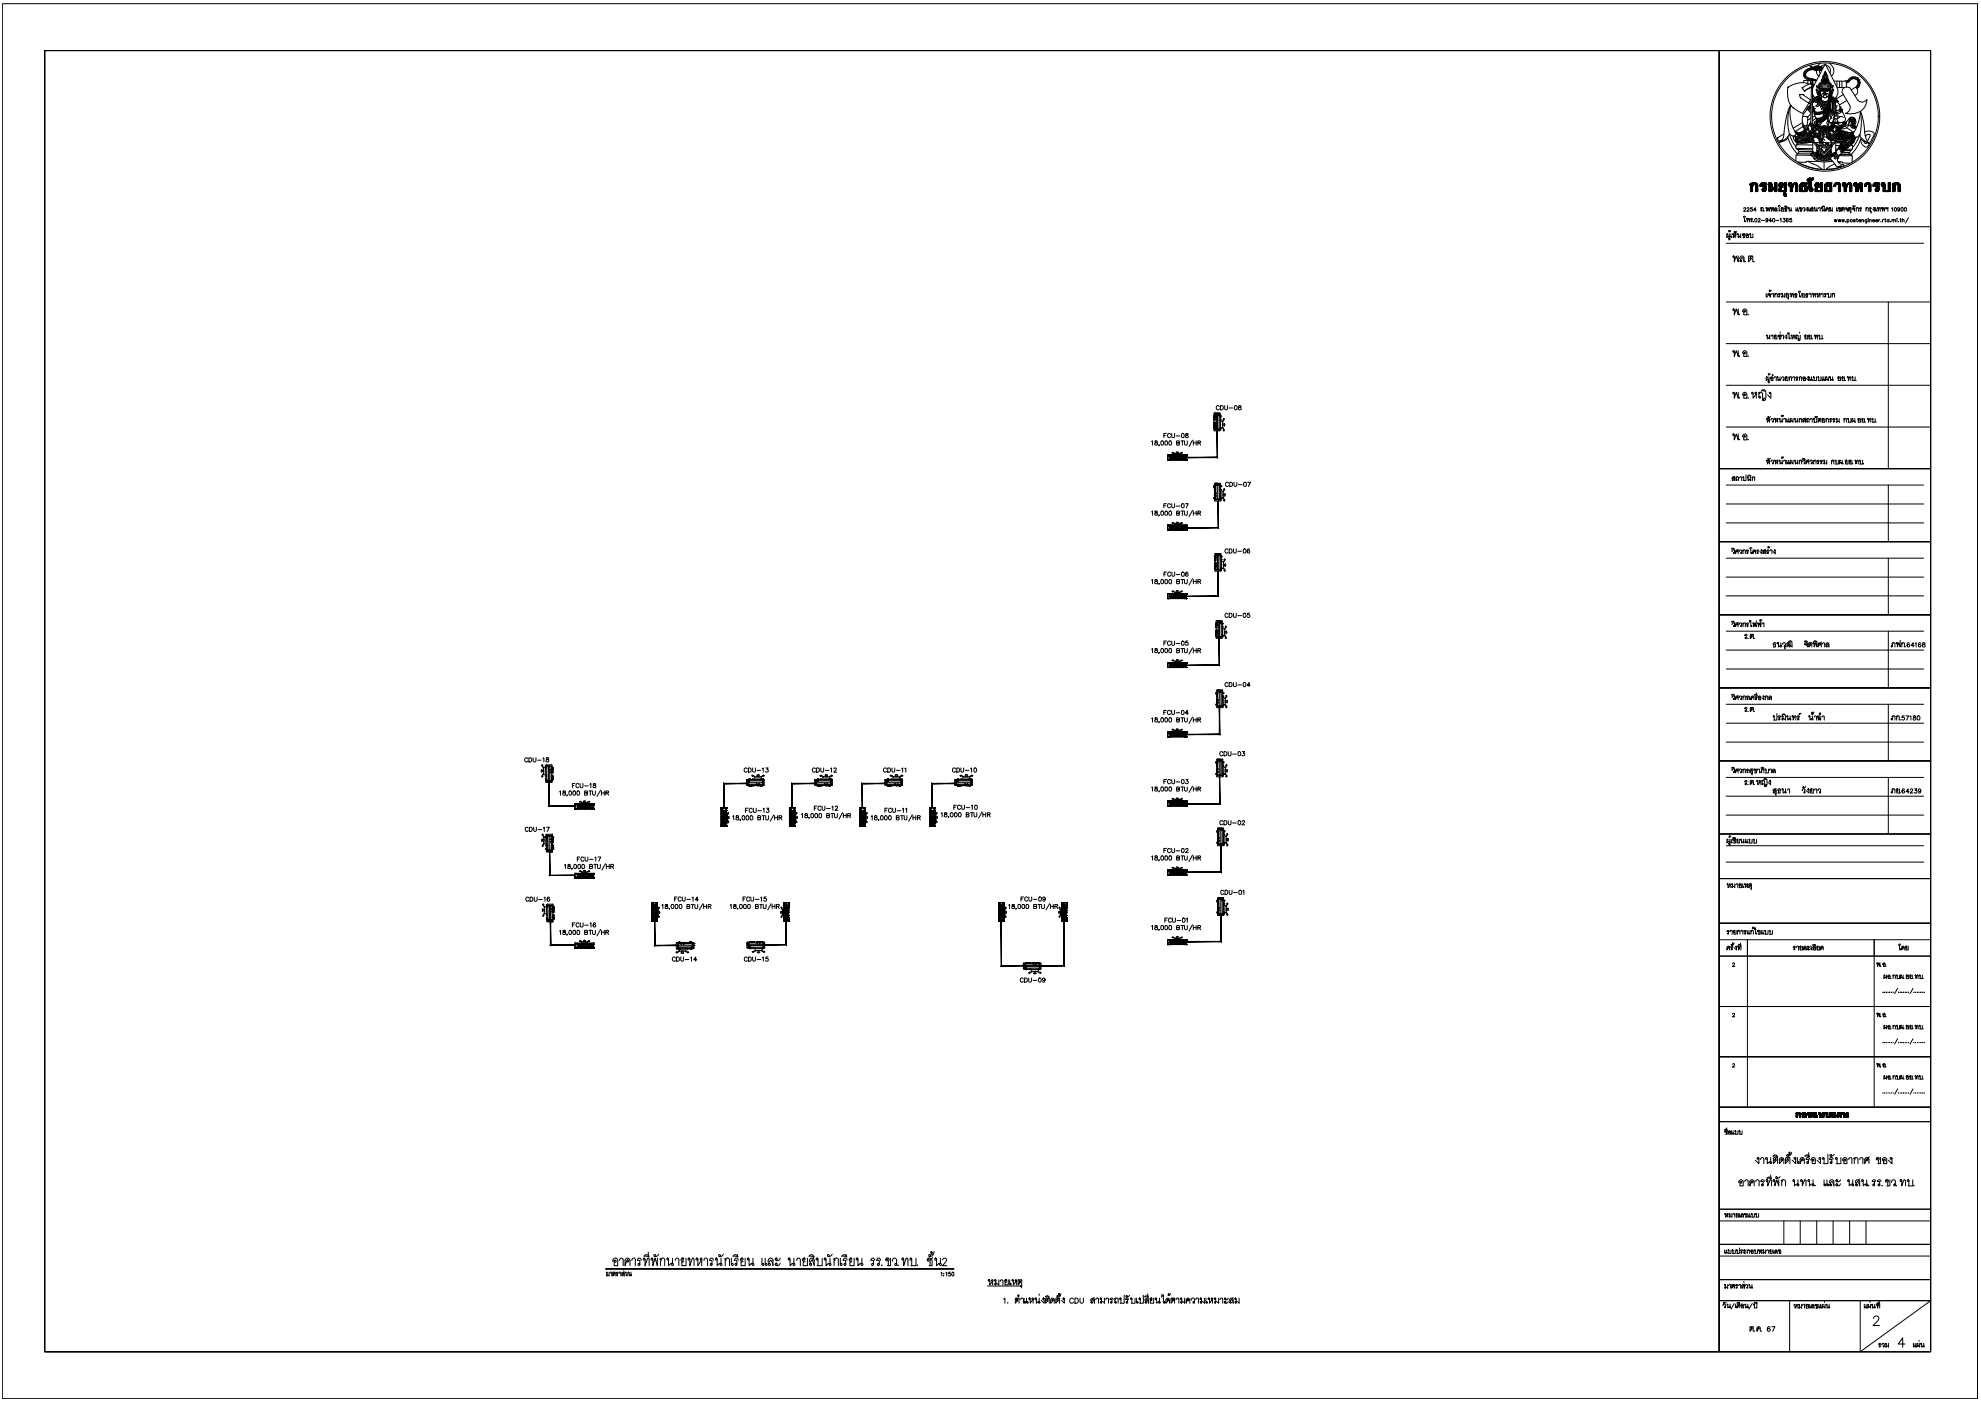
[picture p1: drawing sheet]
<svg xmlns="http://www.w3.org/2000/svg" width="594mm" height="420mm" viewBox="0 0 594 420" stroke-linecap="round" stroke-linejoin="round" font-family="sans-serif">
<!-- layer: 0 -->
<g fill="none" stroke="#000" stroke-width=".3">
<path d="M.7 1.1h592.3v418.4h-592.3zM13.4 15.2h565.6v390.2h-565.6zM13.4 15.2h502.2v390.2h-502.2v-390.2v390.2h502.2v-390.2zM515.6 15.2h63.4v390.2h-63.4zM543.3 20l.1 .3-.4-.1M544.5 20l-.3-.1-.1 .2M544.5 19.9h.1M544.5 19.9h.2M544.6 20h.1M544.9 19.8l-.3 .2M545.2 19.8h-.2l-.1 .4M545.5 19.9l-.2-.1-.1 .4h.2l.3-.3 .2 .1-.2 .2 .4 .2v-.4h-.2"/>
<path d="M546 19l-.9 .8M546.1 20h.1M547.2 19.4l-1.1 .6M547.6 19.5a1.69 1.69 0 0 1 1.2 2.4M548.6 19a2.41 2.41 0 0 1 .6 3.9M593 1.1h.1M593 1.1v418.4M536.1 26.2a8.1 8.1 0 0 0 1.4 5.9l.2 .2M536.1 26.2h.1M536.9 31.7h.1M536.9 31.7l-.3 1.2a14.3 14.3 0 0 0 0 7.3M537.7 32.3h.1"/>
<path d="M537.7 32.3l2.9 1.8M538.3 39.6h.1M538.4 39.7h.1M538.4 39.7l.9 1M538.8 39.7h.1M538.8 39.7l.6 .8-.6-.8M539.7 28.4h.1M539.7 28.4l.4 1M539.8 28.4h.9M540 29.4l2.4 1.5M540.4 26.3l.7 1M540.5 26.3h.1"/>
<path d="M540.5 39.5h.1M540.5 39.5l-.2 .5-.6-.2M540.6 37.6l.4 .3M540.6 36.8l-2.9 1.7M540.6 28.4h.1M540.6 28.4l2.4 1.5M540.7 37.2l.6 .6M540.7 38l-2.4 1.5M540.8 34.9a.91 .91 0 0 1 1.1 .2 .91 .91 0 0 1 .2 1l-.2 1.9 .3 .6M540.9 39.3h.1M540.9 39.3l-.1 .2 .6 .2M540.9 38.1h.1"/>
<path d="M540.9 38.1l.5 .8a.85 .85 0 0 0 .7 1M540.9 22.2l.5 .2M540.9 22.6h.5M541 39.2l-1.4 .6-1.3-.2M541 39h.1M541 39l.4 .4M541 21.9l.5 .2M541.1 38.5h.1M541.1 27.3h.1M541.1 38.5l-.1 .8 .5 .4M541.2 21.5h.1M541.2 21.5l.4 .4"/>
<path d="M541.3 23.2h.1M541.4 38.9h.1M541.4 21.2l.3 .4M541.5 22.9h-.5M541.7 23.1l-.4 .1M541.8 21h.1M541.8 21l.2 .4M541.9 32.8h.1M541.9 23.7h.1M541.9 37.6l-.6 .1-.4 .4M541.9 37.9l-.8 .6M541.9 32.8l-.8 1.1a3.5 3.5 0 0 0-.5 3.5l.1 .5 .3 .3"/>
<path d="M542 38.3l-.6 .6M542 35.1h.1M542 32.4h.1M542 23.3l-.5 .2M542.1 20.8h.1M542.1 20.8l.1 .4M542.1 24.2v.8M542.2 38.5v.6l.6 .4M542.2 38.7l-.3 .4a.5 .5 0 0 0-.1 .6 .5 .5 0 0 0 .5 .3M542.2 38.5h.1M542.2 38.5l-.6 .7 .3 .6M542.2 23.4l-.3 .3"/>
<path d="M542.2 39.9h.1M542.2 32.8l.9 1M542.3 40h.1M542.3 39h.1M542.3 39l.5 .5M542.4 30.9h.1M542.4 30.9l.4 .2M542.4 31.9l-.4 .5M542.4 32.3l-.3 .1 .2 .2M542.4 30.9l-1.9 3.2M542.4 31h.1M542.5 25.2a6.9 6.9 0 0 0-6.4 1"/>
<path d="M542.5 20.6h.1M542.5 20.6v.5M542.5 32.7l.6 .6M542.5 23.5l-.2 .3M542.6 37.5h.1M542.6 37.5l-.4 .7 .2 .9M542.6 37.5a1.12 1.12 0 0 1 .2 2M542.6 37.6h.1M542.6 37.6l.1-.1a.67 .67 0 0 1 .7-.4 .67 .67 0 0 1 .5 .7M542.6 39.7v.4l-.3-.1M542.7 31.8v.1a.41 .41 0 0 1 0 .5 .41 .41 0 0 1-.5 .2M542.7 39.6h.1"/>
<path d="M542.7 39.6l.6 .8 .8 .6M542.8 39.4l-.6 .5M542.8 31.1l.3 .2-.2 .3M542.8 20.5h.1M542.8 20.5l.1 .4M542.8 20.5l-.1 .5M542.9 37.6h.1M542.9 37.6h.1a.58 .58 0 0 1 1 .3M542.9 32.4h.1M542.9 32.4l.2 .3M542.9 23.6l-.2 .3M542.9 31.5v.4a.74 .74 0 0 1-.2 .8 .74 .74 0 0 1-.8 .1l.1-.5"/>
<path d="M542.9 31.4l-.5 .5M542.9 37.3h.1M542.9 40h.1M542.9 40l-.1 .3h.3M542.9 24.2v.9M543 39.6h.1M543 39.6l.2 .6M543 39.2v.4l.5 .1-.3 .5M543 35.4l-.9 .6M543 36.6l-.6 1.2M543 37.1l-.1 .2M543.1 37.8h.1"/>
<path d="M543.1 37.8l.5-.2 .4 .3M543.1 34.1l-1.1 1M543.1 20.8h.1M543.1 24h.1M543.1 29.9l-.7 1.1M543.1 30.6h.1M543.1 30.6l-.3 .5M543.1 25l-2.6 1.3M543.1 25.2h.1M543.1 25.2l.4 .4 .2-.3M543.1 20.9h.1M543.1 20.9l-1.4 .7-.2 .5v.8l.7 .5 1.2 .2 1.3 .5"/>
<path d="M543.2 25l.3 .4 .2-.4M543.2 20.5l-1 .1-1 .8-.3 1.4 .8 .9 2.1 .5M543.2 38.1h.1a.3 .3 0 0 1 .4-.1 .3 .3 0 0 1 .2 .3M543.2 20.5h.3l-.4 .4zM543.2 23.6l-.1 .4M543.2 26.3l-.2 10.9M543.2 26h.1M543.2 20.4h.1M543.3 38.4h.1M543.3 26l-2.2 1.3M543.4 24h.1M543.5 26.2l-2.4 1.1"/>
<path d="M543.5 39.4l-.1 .2M543.5 38.9l.5 .9 .6 .4 1.3 .4M543.5 39.2a2.7 2.7 0 0 0 2.3 1.5M543.5 20.1v.4l.2-.1 .1 .2-.5 .2M543.5 24.4l.1 .3a.3 .3 0 0 1-.1 .4 .3 .3 0 0 1-.4-.2 .3 .3 0 0 1 .3-.3zM543.5 38.4v1h-.4M543.5 36.2h.1M543.5 39.7h.1M543.5 39.7a2.3 2.3 0 0 0 2.3 1.2M543.5 30.7h.1M543.5 32.9l.2 .3M543.5 28.1l.6 1.1"/>
<path d="M543.5 23.7l-.1 .3M543.5 26.1v11M543.6 38.3l-.3 .1M543.6 26.7l.4-1.2 3.4-6.4 2.6 5.3a4.5 4.5 0 0 1 1.1 3.8l-.7 1.2M543.6 20.2l.2 .2M543.6 24.2v.4M543.7 31.9l.2 .4a1.22 1.22 0 0 0 .3 1.4 1.22 1.22 0 0 0 1.5 .1 4 4 0 0 0 2.8-3.3l-.1 .5a3.3 3.3 0 0 1-4.3 2.8l-.2-.9M543.8 20.2l.2 .1M543.8 25.5h.1M543.8 25.5l-.1 .5-.3 .2M543.8 25.4l-.6 .6M543.8 32h.1"/>
<path d="M543.8 32l.1 .8-.4 .8M543.8 20.5h.1M543.8 20.5h.3l-.4 .3M543.8 23.8l-.1 .3M543.8 28.8l-.2 .3 .2-.3M543.9 38.2h.1M543.9 38.2l-.4 .5M543.9 20.2l.4 .2M544 37.9h.1M544 37.9l-.2 .3M544 30.2h.1M544 30.2l.2 .2 .3-.2"/>
<path d="M544 30.2v.1a.56 .56 0 0 0 .4 .4 .56 .56 0 0 0 .6-.2M544 38.3l.4-.2 .2 .2-.6 .9-.2-.2zM544 32.7h.1M544 20.8h.1M544 20.8v.3h.3M544 20.3h.1M544.1 33.8h.1M544.1 33.8l.1 .8 .7 1.6-.4 1.3M544.1 20.1h.1M544.1 33.9h.1M544.1 33.9l.1 .2 .1-.1M544.1 39.4h.1"/>
<path d="M544.1 39.4l.7-.2 .4-.4 .3 .2-.1 .6a.43 .43 0 0 1-.4 .5 .43 .43 0 0 1-.5-.4zM544.1 39.1h.1M544.1 23.8h.1M544.1 23.8l-.2 .4M544.1 32.6h.1M544.1 32.6l.1 .7 .6 .4M544.2 30.5l-.7 .2M544.2 37.6l-.2 .3M544.2 20.5h.1M544.2 20.5h.2l-.1 .2-.3 .1M544.3 34.8l-.8 .4M544.3 20.2h.1"/>
<path d="M544.3 20.2l.2-.2 .2 .2M544.3 20.4h.1M544.3 24l-.1 .2M544.4 37.8h.1M544.4 37.8l-.3 .2 .4-.2M544.4 20.3h.5l-.4 .2zM544.4 20.8h.1M544.4 20.8h-.2l.1 .3 .4-.1M544.5 30.2h.1M544.5 30.2h.3l.2 .3M544.5 34.1h.1M544.5 34.1l.1 .2 .2-.2"/>
<path d="M544.5 20.7h.1M544.5 20.7l.1 .3 .3-.3M544.6 29.1h.7l.3-.2a.49 .49 0 0 1-.4 .6 .49 .49 0 0 1-.6-.4zM544.6 20.6h.1M544.6 31.8h.1M544.6 31.7a.44 .44 0 0 0 .7 .2 .44 .44 0 0 0-.2-.7l-.5 .6M544.6 35.5l-1.1 .7M544.6 35.4h.1M544.6 37.2h.1M544.6 37.2l.2 .4M544.6 37.4h.1M544.6 37.4v.1"/>
<path d="M544.6 24.1h.1M544.6 24.1l-.1 .1M544.6 24.2l-3.7-.1v.6M544.7 37.9h.1M544.7 37.9l.5 .6 .8 .2M544.8 36.5h.1M544.8 37h.1M544.8 37l.3 .5M544.8 38.5h.2v.2l-.5 .3zM544.8 20.2h.3l-.1 .3M544.8 36h.1M544.9 36.6h.1"/>
<path d="M544.9 37.1h.1M544.9 37.1l.1 .5M544.9 20.4v.3l-.3-.1M544.9 36.2h.1M544.9 36.1h.1M544.9 37.9h.1M544.9 37.9l1.1 .7M544.9 20.9h.1M544.9 21.1a1.51 1.51 0 0 0 .5 1.7M544.9 30.3h.1M544.9 34.1h.1M545 38.5h.1"/>
<path d="M545 20.6l.2 .1M545 30.5h.1M545 30.5l.2 .6M545.1 31.2l-.1 .2M545.1 36.5h.1M545.1 36.7l.3 .7M545.2 37.9h.1M545.2 37.9l.8 .4M545.2 27.3h.1M545.2 27.3l-.6-.5 .2 .6 .5 .4-.4-.1v.2l.6 .4M545.3 37.8h.1M545.3 37.8l.7 .4"/>
<path d="M545.3 27.5h.1M545.3 27.5l.1 .4 .2-.2M545.3 20.6h.1M545.3 20.6l.3-.4v.4M545.3 26.3h.1M545.4 30.1h.1M545.4 30.1a1.77 1.77 0 0 0 2.7 1.5M545.4 36.5h.1M545.4 22.8h.1M545.5 28h.1M545.5 28l.1 .3 .2-.3M545.5 29.9h.1"/>
<path d="M545.5 29.9a1.77 1.77 0 0 0 2.7 1.6M545.5 28.7l-.4 .1 .2 .3M545.5 31.5l.6 .3 .1 1 .4-.3v-.5M545.5 21.1h.3M545.6 37.6h.1M545.6 37.6l.4 .4M545.6 26.5a1.29 1.29 0 0 1 1.3-1.6 .43 .43 0 0 1 .4-.2 .43 .43 0 0 1 .4 .2 1.08 1.08 0 0 1 1.1 .4 1.08 1.08 0 0 1 .1 1.2 1.46 1.46 0 0 0-1.5-1.6l-.3 .2a1.28 1.28 0 0 0-1.4 1.4M545.6 29.8l-.6 .1a1.04 1.04 0 0 0-1.5 .6M545.6 20.7h-.3l-.1 .3M545.6 29.9h.1a1.59 1.59 0 0 0 .8 1.4 1.59 1.59 0 0 0 1.7-.2M545.7 21.1l.2 .8M545.7 27.4h.1"/>
<path d="M545.7 29.2a.73 .73 0 0 1-1.2 .1h-.5l-.3 .5 .1-.2-.3 .7 .2-.1a.76 .76 0 0 1 .5-.7 .76 .76 0 0 1 .8 .2l.7-.3M545.7 29.4h.1M545.7 29.6h.1M545.7 29.6l-.5 .2a.97 .97 0 0 0-1.7 .6M545.8 27.1h.1M545.8 27.1l-1-1.5 .2 1.4 .5 .4M545.8 28.4l.3 .1-.2-.3-.9 .1 .4 .3h.4l-.1 1 .4-.4v-.7M545.8 29.8a1.44 1.44 0 0 0 1 1.4 1.44 1.44 0 0 0 1.6-.5M545.8 27.2h.1M545.8 27.2l-.3-.3 .1 .8 .3 .3-.2-.6M545.8 27.4l-.3-.2 .1 .5M545.9 27.4h.1"/>
<path d="M545.9 27.4v.3M545.9 20.7l.2 .3-.3 .1zM545.9 20.7l-.2-.1-.3 .5-.5-.2M545.9 20.7l.2-.3v.4M546 39.7l-.6 .5 .5 .2M546 29.8l-1.1 .5M546 39l-.3 .1-.1 .6 .4-.4M546 29.7h.1M546 26.5h.2a.69 .69 0 0 1 1 .2l-.4-.2zM546.1 27.1l.7-.1 .3 .3M546.1 31.8h.1M546.1 31.8l1 .3h.6l.2-.3"/>
<path d="M546.1 36.5l-1.2 .1M546.1 26.9a.76 .76 0 0 1 .9 .1 .76 .76 0 0 1 .2 .9l.5-.1M546.1 27l.7-.1 .3 .2M546.2 29.5l-.2 .2M546.2 27.1l.3 .3 .6-.2M546.2 20.1l.2 .1-.1 .3M546.2 20.8l.1 .2-.3 .1M546.2 26a2.04 2.04 0 0 1 2.4 .3l.1 .5a1.87 1.87 0 0 1-1.6 2.5 2.62 2.62 0 0 1-1-3.2zM546.2 28.7v1M546.3 20.5h.1M546.3 20.5v.3M546.3 36.3l-.7 .2-.7-.1"/>
<path d="M546.3 37.9l-.3 .1-.1 2.5-.4 1M546.3 36.2h.1M546.4 20.2v.3M546.4 38.2l-.2 .4-.1 2.3-.3 .7M546.4 24.1h.1M546.4 24.5v.1M546.5 28.1l.7 .1zM546.5 23.8v-.2a.45 .45 0 0 1 .4 .5 .45 .45 0 0 1-.6 .3 .26 .26 0 0 1-.1-.5 .26 .26 0 0 1 .4 .2h-.2M546.6 38.4l.3 .1a.34 .34 0 0 1 .3-.5 .34 .34 0 0 1 .3 .5l.4 .2-.2 .2h-.2a.36 .36 0 0 1-.4 .5 .36 .36 0 0 1-.2-.6l-.4-.1zM546.6 35.8l-.3 .2v.2M546.6 36.4h.1M546.6 38.3h.1"/>
<path d="M546.7 35.4l-.9 .6-.9 .1M546.7 38.9l.1 2.1-.2 .7M546.7 23.7a.58 .58 0 0 1-.2-.8 .58 .58 0 0 1 .8-.2l.1 .1a.5 .5 0 0 1 .7 0 .5 .5 0 0 1-.1 .8v.1M546.7 24.4h.2M546.7 24.7h1.2M546.8 35.2l-1.2 .7-.8 .1M546.8 36.1h.1M546.8 39.1v.6l.4 .9 .4-1.1-.1-.4M546.8 32.1l-.2 .5 .3 .4M546.8 32.5v.3M546.8 34.9l-1.2 .7-1 .1M546.8 36h.1"/>
<path d="M546.8 34.8l-.9 .6h-1.3M546.8 34.7a2.65 2.65 0 0 1-2.2 2.9 .58 .58 0 0 1-.3-.7 .58 .58 0 0 1 .5-.4M546.8 29.2h.1M546.9 34.3l-.1 .3 .2 .2 .3-.3M546.9 38.5h.1M546.9 38.5l-.2 .1 .1 .1M546.9 30.7h.1M546.9 28.3h.8M546.9 28.6l-.1 .6M546.9 33.8l-.6 .4-1.1 .2h-.7l-.1-.3-.1 .2-.2-.2M547 34h.1M547 34a.3 .3 0 0 0 .1 .5 .3 .3 0 0 0 .3-.4"/>
<path d="M547 32.2h.1M547 32.2l.2 .5M547 33.5l-.8 .6-.3-.2-.8 .4-.2-.2M547 39.3h.1M547 39.3l.1 .6 .2-.6M547 38h-.3l-.1 .3M547 39l.1 .1 .2-.1M547 24.9h-.8l-.4 .4M547 35.3h.1M547 26.9l-.1 .9 .3 .1M547.1 34.8a2.89 2.89 0 0 1-2.5 3 .83 .83 0 0 1-.6-.9 .83 .83 0 0 1 .9-.7M547.1 38.4v-.2l.2 .2"/>
<path d="M547.1 22.4v.1M547.1 35h.1M547.1 27.1h.1M547.1 35.8l-.3 .2M547.1 23.8l.3-.2 .2 .2a.43 .43 0 0 1-.1 .8 .43 .43 0 0 1-.6-.3zM547.1 27.3h.1M547.1 23.8h.1M547.1 23.8v-.8l-.2-.1 .2 1M547.1 24.1l.1 .2M547.1 22.6h.1M547.1 22.6h.5M547.1 28.5h.4"/>
<path d="M547.2 38.8h.1M547.2 24.7a1.32 1.32 0 0 0-1.5 .2 1.32 1.32 0 0 0-.4 1.4M547.2 21.9h.1M547.2 27.9h.1M547.2 26.7h.1M547.2 33.8l.3-.1-.2-.2-.3 .2 .2 .4M547.2 38h.4l.1 .4M547.2 22l-.1-.2-.1 .4 .2 .2M547.3 21.9l.3 .3-.2 .2-.3-.1zM547.3 33.3a.28 .28 0 0 1 .2-.4 .28 .28 0 0 1 .4 .3 .28 .28 0 0 1-.2 .3M547.3 24.5h.1M547.3 34.6h.1"/>
<path d="M547.3 26.8h.1M547.3 26.8v-.5v.5M547.4 28.2h.1M547.4 24.7a1.28 1.28 0 0 1 1.5 .1 1.28 1.28 0 0 1 .4 1.5M547.4 26.7h.1M547.4 26.7l.1-.1a.6 .6 0 0 1 1 0l-.5-.1zM547.4 27.3h.1M547.4 28.1h.8zM547.5 38.6l.2 .1h-.2M547.5 24.3h.1M547.5 22l.1-.2 .1 .5-.2 .1M547.5 21.8l-.1-.4-.2 .5"/>
<path d="M547.6 32.9l.5-.8-.2 .9M547.6 23.8h.1M547.6 23.8l-.1-.6 .3-.3-.1 1M547.6 24.2l-.1 .1M547.7 24.9h.6l.6 .5M547.7 22.4h.1M547.7 22.4v.1M547.7 28.7l-.1 .6M547.7 38.9v2.3M547.8 36.7l.4-.3 .4 .3-.4 1zM547.9 37.9h.2a1.47 1.47 0 0 1 .3 1.6l.2 2.4M547.9 27.3h.1"/>
<path d="M547.9 24.4l-.2 .1M548 38.2h.1M548 38.2l.4 3.6M548.1 34.1l-1.1 1.2M548.1 33.8l.1 2.6zM548.1 34.5l-.1 .2M548.1 35.2l-1.5 1.2M548.1 35l-1.3 1.1M548.2 23.8v-.2a.46 .46 0 0 0-.4 .5 .46 .46 0 0 0 .7 .3v-.3a.23 .23 0 0 0-.3-.3 .23 .23 0 0 0-.1 .4l.2-.1M548.2 24.5l.1 .1M548.3 28.6l.1 1.1M548.4 38h.1"/>
<path d="M548.4 38.2l.8-.5 .2-.6a1.04 1.04 0 0 1-1 1.2M548.4 38.3h.1M548.4 31l-.2 .3a3.1 3.1 0 0 1-4 2.2l-.2-.8M548.4 29.6h.1M548.4 29.6l.1 .1M548.4 38.6h.1M548.4 38.6l.9-.4 .4-.8v.6l-.9 .8-.4-.1M548.4 39.1h.1M548.4 39.1l.1 .5-.1-.2M548.4 27.1l-.3 .3-.6-.2M548.4 27l-.6-.1-.3 .2M548.5 39.9h.1"/>
<path d="M548.5 39.9l.6 .6h-.6M548.5 33.1l-.2 .5M548.5 32.7l-.6 1.3-.8 1M548.5 31.3l-.4 1.7-.6 1.2M548.5 27.1l-.7-.1-.4 .3M548.5 32.3l-.4 1.1-.8 1.2M548.5 30.5h.1M548.5 30h.1M548.5 30.3v.2M548.5 26.9a.62 .62 0 0 0-.6-.2 .62 .62 0 0 0-.5 .6M548.6 39l.4-.1 .3 .5a.47 .47 0 0 1 .6 .4 .47 .47 0 0 1-.4 .5 .47 .47 0 0 1-.5-.2zM548.6 36.8h.1"/>
<path d="M548.6 36.8h.2M548.6 33.6h.1M548.6 30l.2-.2 .2 .4M548.7 27.1a1.15 1.15 0 0 0 0-1.2 1.15 1.15 0 0 0-1.2-.5l-.2-.1a1.27 1.27 0 0 0-1.5 1.4l.1 .8M548.7 27.1h.1M548.7 27.1l1-1.5-.1 .9-.6 .9M548.7 27.1l.4-.2-.3 1h-.2M548.7 27.3l.3-.2-.1 .6M548.7 27.4h.1M548.7 27.4v.3M548.7 28.5l-.3 .1 .2-.3 .9 .2-.4 .3-.4-.1 .1 1.1-.5-.6 .1-.5M548.8 29.3v.1a1.1 1.1 0 0 0 1.6 .2l.7 .7a.4 .4 0 0 1-.4 .2 .4 .4 0 0 1-.3-.3 1.3 1.3 0 0 1-1.7-.6"/>
<path d="M548.8 29.3h.1M548.8 29.4h.1M548.8 29.4a1.26 1.26 0 0 0 1.7 .6v.1M548.8 29.2h.1M548.8 29.2a1.35 1.35 0 0 0 1.6 .2l.9 1.1a.7 .7 0 0 1-.9-.6 1.25 1.25 0 0 1-1.7-.5M548.8 29.1h.1M548.8 29l1.1 .2a.74 .74 0 0 1-1.1-.1zM548.8 27.3h.1M548.8 27.3l-.1 .6M548.9 28h.1M548.9 28l-.1 .3-.3-.3M548.9 31.3v1.6"/>
<path d="M549 35.4h.1M549 35.4l-.3-.7a.59 .59 0 0 0-.7-.7l.2 .6-.1 1 .1 .9M549 30.1h.1M549 30.1l.2 .1M549.1 33.8l-.8-.2h-.2l.1 .2a.55 .55 0 0 1 .7 .3 .55 .55 0 0 1-.1 .7M549.1 27.9l.5-.2-.3 .5-.5 .1M549.1 28.8l.3 .2h-.4M549.2 36.9l-.2 .7-.6 .4M549.2 38.6l.6 .8-.5-.3zM549.2 36.9h.1M549.2 27.6l-.1 .3-.2-.2M549.3 27.3h.1"/>
<path d="M549.3 27.3l.6-.5-.3 .7-.4 .3M549.3 26.3h.1M549.3 33.5l-.5-.6 .3 1.5M549.4 33.1l-.1-2.9 .3 .3v2.8M549.4 33.8v.7M549.6 38.5h.1M549.6 38.5l.3-.3 .2 .1a.38 .38 0 0 1 .5 .2 .38 .38 0 0 1-.2 .5 .33 .33 0 0 1-.3 .5 .33 .33 0 0 1-.3-.5l-.2-.5M549.6 30.3h.1M549.6 30.3l.3 .1v.4v2.8M549.6 30.5h.1M549.6 30.5l.1 2.8M549.7 36.8l.3 .2"/>
<path d="M549.7 37.1l.7 .6a1.14 1.14 0 0 0 1.4 .8 3.5 3.5 0 0 1-3.2 3.2M549.8 34.5l.1-.6-.4-.1-.1-.2 .5 .1 .3 .3-.3 1.1a1.44 1.44 0 0 1-1 1.7 1.17 1.17 0 0 1 .2-1.6l.5-.6M549.8 33.5l-.8-.7 .5 .8M549.8 36.7l.2-.2 .5 .5-1.3-.1M549.8 33.5v.1M549.8 34v.3M549.8 36l-.1 .8h-.5M549.9 30.4l.3-.1a6.8 6.8 0 0 1-.1 4.3M549.9 37.1l1.6 1.4M549.9 37.8h.1M549.9 37.8l.5 .4zM549.9 30.5h.1"/>
<path d="M549.9 30.5l.2 .1 .2 1.3-.2 2M550 24.3l3.7 .1v1.7M550 30.2l.4 .3M550.1 35.8l.3 .5-.1 .5M550.1 34.6h.1M550.1 34.6l.3 .3-.3 .3 .3 .4M550.4 30.5a1.67 1.67 0 0 1 1.4 1.7M550.4 37h.1M550.5 33.1h.1M550.5 33.1l.2 .7a.87 .87 0 0 0 1.4-.3M550.5 33.3h.1M550.5 33.7l.7 1.7"/>
<path d="M550.6 36.9l.4-.5 .8 .4-1.4 .2M550.6 37.8h.1M550.7 35.7l.3 .2v.5M550.8 31.8h.1M550.8 31.8l-.4 1.5M550.8 36.7h.1M550.8 36.7l.4 .2M550.8 37h.1M550.9 24.4v1.7M550.9 34.2l.7 .9M551 26.3h2M551.2 38.3h.1"/>
<path d="M551.3 40v.1a.24 .24 0 0 1 .1 .3 .24 .24 0 0 1-.4 0v.1M551.4 38.6a3.1 3.1 0 0 1-2.9 2.6M551.5 38.6a3.2 3.2 0 0 1-3 2.7M551.5 39.8h.1M551.5 39.8l.5-.1 .1 .5-.4 .2zM551.6 35.1h.1M551.6 39h.1a.29 .29 0 0 1 .2 .4 .29 .29 0 0 1-.4 .2M551.7 32.7l-1.2 .6M551.7 24.4v1.9M551.7 38.9h.1M551.7 38.9l.4 .1a4.4 4.4 0 0 0 3 .7h.6l-.5 .3a1.89 1.89 0 0 1-1.7 1.3 4.1 4.1 0 0 0-1.8 2.4l-1.8 3.1-.6 .2a.88 .88 0 0 0 .4 1.5l.8 1.2 1 .5M551.7 36.8h.1"/>
<path d="M551.8 38.5l.1 .5a.33 .33 0 0 0 .2 .3 .33 .33 0 0 0 .4-.1M551.8 38.6h.1M551.8 37.7l-1.2 .1M551.8 38.5h.1M551.8 33.2l-1.1 .6M551.8 37.6h.1M552 32.4v-.4a.87 .87 0 0 0-.3 1 .87 .87 0 0 0 .9 .6v-.6l-.5-.6-.2 .4 .1 .4h.2v-.3M552.1 39.6h.1M552.1 39.6a.36 .36 0 0 1 .5-.1 .36 .36 0 0 1 .2 .4l-.5 .2zM552.4 24.4v1.9M552.5 33.6l.6 1a1.31 1.31 0 0 1 .1 1.7l-1.5 .5M552.6 36.7h.1"/>
<path d="M552.6 36.7a1.95 1.95 0 0 0 2.1-1.3 1.4 1.4 0 0 1 1.7 .5 1.4 1.4 0 0 1-.3 1.8v.2l.4-.1 .3 .1M552.7 36.8l-.2 .5-.7 .3M552.7 28.4l-1.9 1.2M552.8 39.3h.1M552.8 39.3l.2 .5 .6-.2M552.8 35.2l-.1-.1a1.68 1.68 0 0 0-1.9 .6l-1 .1M552.8 26.5a1.6 1.6 0 0 1 2.6 .9l1.7 2.5a1.72 1.72 0 0 0 2.8 0 4.6 4.6 0 0 1-5.6 4.2l-.8-.1a2.02 2.02 0 0 0 .6-3.4l-1.5-2.6a1.11 1.11 0 0 1 .2-1.5zM553 36.8l-.1 .4-.9 .7-1.1 .2M553 36.5l.4 .1M553.1 36.8l-.4 .8-1.5 .7M553.3 24.4a.33 .33 0 0 1 .5-.1 .33 .33 0 0 1-.1 .5M553.3 36.8a2.8 2.8 0 0 1-1.8 1.6h-.1"/>
<path d="M553.5 34h.1M553.5 36.6l-.1 .8-1.6 1.1M553.6 39.8a.33 .33 0 0 0-.4 .2 .33 .33 0 0 0 .1 .4v.1M553.7 39.6l-1.6 3.2M553.8 39.6h.1M553.8 39.6l-1 2.2M553.8 36.5l-.3 .9-1.4 1.2M553.8 24.3a.29 .29 0 0 1 .4 .2 .29 .29 0 0 1-.3 .3M553.8 38.3l2.1 1.4M553.8 30.2l-2.2 1.3M554 39.7l-.7 1.7M554 24.2l.4 .2-.2 .3"/>
<path d="M554.2 39.7h.1M554.2 39.7l-.6 1.6M554.2 24.1h.1M554.2 24.1l.2-.3 .2 .3-.2 .4M554.4 23.8l.2-.2a.32 .32 0 0 1 .3 .3 .32 .32 0 0 1-.3 .3M554.4 37.5l.6 .4M554.5 37a2.05 2.05 0 0 1-3.5 .2l-.2-.2M554.5 39.8l-.5 1.1-.4 .3M554.5 36.7h.1M554.6 36.3h.1M554.6 36.4h.1M554.6 36.4l.1-.1a.47 .47 0 0 1 .4-.2 .47 .47 0 0 1 .5 .2v.1"/>
<path d="M554.6 36l.2-.1a.65 .65 0 0 1 1.1 .1M554.6 35.8h.1M554.6 35.8l.2-.1a.63 .63 0 0 1 .6-.4 .63 .63 0 0 1 .5 .5M554.7 23.6a.26 .26 0 0 1 .5-.1 .26 .26 0 0 1-.3 .4M555 23.3h.4v.3l-.2 .2M555.1 27l1.4-.9a1.48 1.48 0 0 1-.3 2.5M555.3 35.1a2.8 2.8 0 0 0-.9 2.4 2.01 2.01 0 0 1-2.6 1.1M555.3 23.2h.1M555.3 23.2a.24 .24 0 0 1 .4 .1 .24 .24 0 0 1-.3 .3M555.4 36.6a.51 .51 0 0 0-.9 .1M555.6 23.1l.3-.1 .1 .3-.1 .3h-.2M555.7 35.2h.1"/>
<path d="M555.7 35.2a1 1 0 0 1-.4 1.6 .91 .91 0 0 0-.2 1.3 .91 .91 0 0 0 1.4 .1v-.3l.3 .2M555.8 39.7l-.2 .5a13.4 13.4 0 0 0 2.3-6.7l.1 .1a21.7 21.7 0 0 1 1.3 6.9l.4 1.3 .7 1.1a5 5 0 0 1-2.7-2.5l-.6 .6-.8 .2M555.8 36.2a.69 .69 0 0 0-.7-.4 .69 .69 0 0 0-.5 .5M555.9 35.4a1.82 1.82 0 0 1-.6 1.9 .7 .7 0 0 0 .3 .9 .7 .7 0 0 0 .9-.3 .5 .5 0 0 1-.7 0 .5 .5 0 0 1 .1-.7 1.21 1.21 0 0 0 0-1.8 1.84 1.84 0 0 1-.4 2l.1 .6 .6 .2 .3-.2M555.9 23.1a.24 .24 0 0 1 .4 .2 .24 .24 0 0 1-.3 .2M556 35.5h.1M556 35.5a1.9 1.9 0 0 1-.1 2.2l.3 .3M556 38.5l.5 .2M556.3 23a.29 .29 0 0 1 .3 .4 .29 .29 0 0 1-.4 .2M556.7 23.3h.1M556.7 23.3a.3 .3 0 0 1 .3 .4 .3 .3 0 0 1-.5 0h-.1M556.9 25.8h.1"/>
<path d="M556.9 25.8l.3 .5M557.1 23.4h.1M557.1 23.4a.28 .28 0 0 1 .1 .5 .28 .28 0 0 1-.5-.1M557.1 25.5h.1M557.1 25.5l.3 .4M557.2 24.5h.1M557.2 24.5v.8l-.6 .7M557.2 25.3l.4 .3M557.3 24.8h.4M557.3 25.1h.1M557.3 25.1l.4 .1M557.3 23.7a.28 .28 0 0 1 0 .4 .28 .28 0 0 1-.4-.2"/>
<path d="M557.5 24h.1M557.5 24l.2 .2-.2 .2h-.3l-.1-.2M557.7 24.3v1.2l-.3 .7-.5 .3M557.7 24.8h.1M557.9 33.5a16.2 16.2 0 0 1-.2 6.9M559.2 39.7a2.07 2.07 0 0 1 2.9 .4l-1.7 3.3a.82 .82 0 0 1-.7 .8 .82 .82 0 0 1-.9-.5l-.5-.7-.3-1.2M524.8 55.1h.9l-.9 .1h.6h-.6h.5l-.5 .2h.8h-.8h1.1l-1.1 .1h1.1l-.8 .1 .7 .1-.8 .2 .6 .1-.6 .1h.6l-.6 .1h.6h-.6h.6l-.6 .1h.6l-.6 .1h.6h-.6h.6l-.6 .1h.6l-.6 .1h.6l-.6 .1h.6h-.6h.6l-.6 .1h.6h-.6h.6l-.6 .1h.6l-.6 .1h.6h-.6h.6l-.6 .1h.6l-.6 .1h.6h-.6h.6l-.6 .1h.6l-.6 .1h.6l-.6 .1M524.8 55.1a1.77 1.77 0 0 1 2.2 0l.1 2.4h-.6v-2.1l-.6-.3-.6 .2 .6 .1-.3 .6v1.5h-.6v-1.4l.2-.5-.4-.1zM525 55.1h.3l.1-.2 .1 .2 .1-.3 .1 .3v-.3v.3l.1-.3v.3l.1-.3v.3v-.3v.3l.1-.3v.3l.1-.3 .1 .4 .1-.4v.4l.1-.4v.3v-.3v.3v-.3v.3l.1-.2v.2l.1-.2v.2h.2M526 55.1h.9l-.7 .1 .9 .1-.6 .1 .6 .1-.6 .1h.6h-.6h.6l-.6 .1h.6l-.6 .1h.6l-.6 .1h.6h-.6h.6l-.6 .1h.6h-.6h.6l-.6 .1h.6l-.6 .1h.6h-.6h.6l-.6 .1h.6l-.6 .1h.6h-.6h.6l-.6 .1h.6l-.6 .1h.6l-.6 .1h.6h-.6h.6l-.6 .1h.6h-.6h.6l-.6 .1h.6l-.6 .1h.6h-.6h.6l-.6 .1h.6l-.6 .1h.6h-.6h.6l-.6 .1h.6l-.6 .1h.6l-.6 .1M527.7 55.8l.2-.5v.5l.1-.6v.6v-.7v.7l.1-.8v.8v-.8l.1 .8 .1-.9v.9v-.9v.9l.1-.4v.4v-.4v.4l.1-.4 .1 .4 .1-.4v.4l.1-.3v.3v-.3v.3l.1-.3v.3v-.3l.2 .3v-.3v.4M528.1 55l.6-.2h1l.1 .4-.3 .2-.7-.3-.5 .3 1.3 .3 .1 1.1a.65 .65 0 0 1-.8 .7 .52 .52 0 0 1-.5-.7 .52 .52 0 0 1 .7-.4v-.5l-1.4-.1z"/>
<path d="M528.9 56.7h-.4h.3l-.4 .2h.4l-.4 .1h.4h-.4l.5 .1-.4 .1M528.9 56.3l-.3 .1h.5l-.5 .1h.5l-.5 .1h.5l-.6 .1h.6M529.2 55.5l.2 .1-.3 .1h.5l-.5 .1h.5l-.5 .1h.6h-.6h.6l-.6 .1h.6h-.6h.6l-.6 .1h.6l-.6 .1h.6h-.6h.6l-.6 .1h.6l-.6 .1h.6h-.6h.6l-.6 .1h.6l-.6 .1h.6l-.6 .1h.6h-.6h.6l-.6 .1h.6h-.6h.6l-.7 .3h.5l-1 .1h1h-.9h.9l-.9 .1h.8l-.5 .2M529.7 55.2v-.4l-.2 .6-.1-.4v.4v-.4l-.2 .3v-.4l-.1 .3v-.3l-.1 .3v-.4l-.1 .3v-.3l-.1 .3v-.3v.3v-.3l-.1 .3v-.3l-.3 .4v-.4v.5v-.5l-.1 .6M530.4 54.9a.7 .7 0 0 1 1.1 .5v.7l.7 .6v-1.9h.6v2.7h-.6l-.7-1.1-.1 1-.7 .1a.74 .74 0 0 1-.4-.8 .74 .74 0 0 1 .5-.6v-.2a.55 .55 0 0 1-.5-.4 .55 .55 0 0 1 .1-.6zM530.5 55.2l.3-.1 .1 .3-.2 .2zM530.7 56.2h.1l-.3 .1h.3l-.3 .1h.3h-.4h.4l-.4 .1h.3l-.3 .1 .2 .1-.3 .1h.3h-.3h.3l-.2 .2h.3l-.3 .1h1.1l-1.1 .1h1.1h-1.1h1l-.9 .1h.9l-.7 .2M530.7 54.8h.4h-.6l.6 .1h-.7l.8 .1h-.8h.9h-1l1.1 .1h-1.1l.3 .1h-.3l.2 .1-.2 .1 .4 .2h-.4h1.2h-1.2l1.2 .2h-1.1l1.1 .1h-1M530.7 56.5l.1-.1v.7l-.2-.1zM530.8 55.1l.6 .1h-.5l.5 .1-.5 .1h.6l-.7 .2M530.8 55.9h.7h-.7h.7l-.7 .1h.7h-.7h.7l-.7 .1h.7l-.7 .1h.7h-.7h.7l-.7 .1h.7l-.7 .1h.7h-.7h.7l-.7 .1h.7l-.7 .1h.7l-.7 .1h.7h-.7h.7l-.7 .1h.7h-.7h.7l-.7 .1 .7 .1-.7 .1M531.5 56.4v-.3l.3 .6v-.5l.3 .8v-.5l.1 1v-.8"/>
<path d="M532.2 54.8h.6h-.6h.6l-.6 .1h.6l-.6 .1h.6h-.6h.6l-.6 .1h.6l-.6 .1h.6h-.6h.6l-.6 .1h.6l-.6 .1h.6h-.6h.6l-.6 .1h.6l-.6 .1h.6h-.6h.6l-.6 .1h.6l-.6 .1h.6l-.6 .1h.6h-.6h.6l-.6 .1h.6h-.6h.6l-.6 .1h.6l-.6 .1h.6h-.6h.6l-.6 .1h.6l-.6 .1h.6h-.6h.6l-.6 .1h.6l-.6 .1h.6l-.6 .1h.6h-.6h.6l-.6 .1h.6h-.6h.6l-.6 .1h.6l-.6 .1h.6h-.6h.6l-.6 .2h.6l-.6 .1h.6l-.6 .1h.6l-.6 .1M533.1 41.3h.1M533.1 41.3a.71 .71 0 0 0 .3 .9 .71 .71 0 0 0 .9-.2l.3-.2M533.8 54.9a.59 .59 0 0 1 1 .2 .59 .59 0 0 1-.7 .8l-.2-.6v.6l.8 .1v.2l-.6 .4v.6h1v-2.4h.6v2.7h-2.2v-.9l.3-.5-.3-.2-.1-.5zM533.9 55.3l-.5 .1h.4h-.4h.4l-.4 .1h.4l-.4 .1h.4h-.4h.4l-.4 .1h.4l-.3 .2h.4h-.4h.4l-.3 .1 1.1 .1-.9 .1h.9h-1h.8l-.9 .2h.6l-.7 .2h.6l-.6 .1h.6h-.6h.6l-.6 .1h.6h-.6h.6l-.6 .1h.6l-.6 .1h.6l-.6 .1h.6l-.6 .1h.6M534.2 55.2h.3v.3h-.3zM534.3 55.2h-.8h.7l-.7 .1h.7l-.3 .1h.3l-.3 .2h.4h-.4M534.3 54.8h-.4h.6l-.7 .1h.7l-.8 .1h.9h-1h1.1l-1.1 .1h1.1l-1.1 .1h1.2l-.3 .1h.3l-.3 .2h.3l-.4 .1h.4h-.9h.8l-.8 .1h.8l-.6 .1h.5l-.5 .1h.5h-.3M535 57.8l.5 .1 .2 1h-.5v-.3h-.2l-.2-.3zM535 40.2l-1.9 1.1M535.1 58.1l.2 .2h-.2zM535.1 54.8h.6h-.6h.6l-.6 .1h.6l-.6 .1h.6h-.6h.6l-.6 .1h.6l-.6 .1h.6h-.6h.6l-.6 .1h.6l-.6 .1h.6h-.6h.6l-.6 .1h.6l-.6 .1h.6h-.6h.6l-.6 .1h.6l-.6 .1h.6l-.6 .1h.6h-.6h.6l-.6 .1h.6h-.6h.6l-.6 .1h.6l-.6 .1h.6h-.6h.6l-.6 .1h.6l-.6 .1h.6h-.6h.6l-.6 .1h.6l-.6 .1h.6l-.6 .1h.6h-.6h.6l-.6 .1h.6h-.6h.6l-.6 .1h.6l-.6 .1h.6h-.6l.6 .1-.6 .1h.6h-.6h.6l-.6 .1h.6l-.6 .1h.6l-.6 .1v-.3v.3v-.3l-.1 .3v-.3v.3v-.3l-.1 .3v-.3l-.1 .3v-.3v.3v-.3l-.1 .3v-.3v.3v-.3l-.1 .3v-.3l-.1 .3v-.3v.3v-.3l-.1 .3v-.3v.3v-.3l-.1 .3v-.3l-.1 .3v-.3v.3v-.3l-.1 .3v-.3v.3v-.3l-.1 .3v-.3l-.1 .3v-.3v.3v-.3l-.1 .3v-.3v.3v-.3l-.1 .3v-.3l-.1 .3v-.3v.3v-.3l-.1 .3"/>
<path d="M535.2 57.8h.2h-.4l.5 .1h-.5l.5 .1h-.6l.6 .1h-.7h.3l-.3 .2h.3h-.3l.9 .2h-.8l.8 .1h-.7h.7h-.5l.5 .1-.5 .2h.5M535.5 58.1l-.2 .2h.4h-.5h.5M536.1 41.1h.1M536.1 41.1a12.1 12.1 0 0 0 2.8 5M536.2 41.5l-1.2 .8-1.4 .3M536.5 54.9h.7l.3 .9 .4-.8 .4-.2 .5 .1 .3 .5v2.1h-.6v-2.2l-.2-.2a1.05 1.05 0 0 0-.7 1.2l-.1 1.2h-.6v-1.6l-.4-.1-.2-.4zM536.6 55.2l.2-.1 .1 .4-.2 .1zM536.6 40.3h.1M536.6 40.3l.9 2.1 1.1 1.6M536.7 55.1l-.4 .1h.3l-.3 .2 .3 .2h-.3M536.9 54.8h-.3h.5l-.6 .1h.7l-.8 .1h.8h-.9h1l-1 .1h1.1l-.5 .2h.5l-.5 .1h.5h-.5h.6l-.6 .1h.6l-.7 .1h.7h-1.2h1.2l-1.1 .1h1.1l-1 .1h1l-.9 .1h1.1h-.8l.8 .1-.8 .1h.7l-.7 .1h.7h-.7h.7l-.7 .1h.7l-.7 .1h.6h-.6h.6l-.6 .1h.6l-.6 .1h.6l-.6 .1h.6h-.6h.6l-.6 .1h.6h-.6h.6l-.6 .1h.6l-.6 .1h.6h-.6h.6l-.6 .1h.6l-.6 .1h.6l-.6 .2h.6l-.6 .1M537.7 40.8h.1"/>
<path d="M537.7 40.8l.2 .4M538.5 42.4l.4 .6M538.5 55.4h.6l-.6 .1h.6l-.6 .1h.6h-.6h.6l-.6 .1h.6l-.6 .1h.6l-.6 .1h.6h-.6h.6l-.6 .1h.6h-.6h.6l-.6 .1h.6l-.6 .1h.6h-.6h.6l-.6 .1h.6l-.6 .1h.6h-.6h.6l-.6 .1h.6l-.6 .1h.6l-.6 .1h.6h-.6h.6l-.6 .1h.6h-.6h.6l-.6 .1h.6l-.6 .1h.6h-.6h.6l-.6 .2h.6l-.6 .1h.6l-.6 .1h.6l-.6 .1M538.5 54.8l.4 .2h-.4h.4l-.4 .1h.5l-.5 .2h.6l-.6 .1h.6M538.5 54.8v.5v-.5v.4l-.1-.4v.3l-.1-.3v.3l-.2-.2-.1 .4-.1-.3v.4l-.1-.3v.5l-.1-.3-.2 .6M538.7 40.2a11 11 0 0 1-1.7-8.6 23 23 0 0 0-2 8.6 2.43 2.43 0 0 1-1.5 2.4 5 5 0 0 0 3.2-2.4l1.3 .7M538.7 41h.1M538.7 41l1.8-.8h1.4l4.1 1.5a.45 .45 0 0 0 .8-.3l.6-.4 1.4 1.1 .3 .4M538.8 40.1a1.35 1.35 0 0 0-.9 1.4 1.35 1.35 0 0 0 1 1.3l1.7 .2 3.3-.3M538.9 44.5v.3l4.7 .2M538.9 43.4h.1M539.1 44.9l.5 .5 3.9 .1"/>
<path d="M539.2 42.9l-.3 .5M539.6 45.4v.1M539.7 55.8l.2-.5v.5v-.6v.6l.1-.6v.6l.1-.8v.8l.1-.8v.8l.1-.9v.9l.1-.4v.4l.1-.3v.3v-.3v.3v-.3v.3l.1-.3 .2 .3v-.3v.3l.2-.2v.3l.1-.3v.3l.1-.3 .1 .3v-.3v.3l.1-.3v.3l.1-.3v.3v-.3v.3l.1-.3 .2 .3M539.8 40.4h.1M539.8 55.9h.7l-.7 .1h.7h-.7h.7l-.7 .1h.7l-.7 .1h.7h-.7h.7l-.7 .1h.7l-.7 .1h.7h-.7h.7l-.7 .1h.7l-.7 .1h.7l-.7 .1h.7h-.7h.7l-.7 .1h.7h-.7h.7l-.7 .1h.7l-.7 .1h.7h-.7h.7l-.7 .1h.7l-.7 .1h.7h-.7l.7 .2-.7 .1h2.1v-1.6l-1.5-.5a.87 .87 0 0 1 1.4 0l.1-.6-.3 .2a1.2 1.2 0 0 0-1.9 .8l1.6 .1v1.3h-.8v-1.3h-.7v1.6M539.9 40.3l-.5-.4 .4 .5M540.2 40.2l-.5-.5 .6 .5M540.3 40.2h.1M540.5 57.2v.3v-.3v.3v-.3v.3l.1-.3v.3l.1-.3v.3l.1-.3v.3v-.3v.3v-.3v.3l.1-.3 .2 .3 .1-.3v.3v-.3v.3l.1-.3M540.7 40.2h.1M541.2 40.1v-.1a.23 .23 0 0 0-.3-.3 .23 .23 0 0 0-.2 .3v.2M541.3 55.9h.6h-.6h.6l-.6 .1h.6h-.6h.6l-.6 .1h.6l-.6 .1h.6h-.6h.6l-.6 .1h.6l-.6 .1h.6h-.6h.6l-.6 .1h.6l-.6 .1h.6l-.6 .1h.6h-.6h.6l-.6 .1h.6h-.6h.6l-.6 .1h.6l-.6 .1h.6h-.6h.6l-.6 .1h.6l-.6 .1h.6h-.6l.6 .2-.6 .1"/>
<path d="M541.3 41.1l-.8-.2-1.7 .4 1 .1 .7-.2 .8 .3M541.3 41.8l-.5-.3h-2.1l-.3-.8a1.38 1.38 0 0 0 .7 1.3 1.38 1.38 0 0 0 1.4-.1l.9 .1M541.4 42.6h.1M541.4 42.6l-1.2 .1-1.4-.2a3.2 3.2 0 0 0 2.6 .2M541.4 40.4h-1.1l-.9 .6 1.2-.4 .7 .2M541.4 40.1v-.2l.5 .2M541.5 42.3h.1M541.5 42.3l-1.3-.1a1.78 1.78 0 0 1-1.9-.4l.1 .1a1.64 1.64 0 0 0 1.8 .5h1.3M541.6 40.2l-.3 .8 .2 1.2-.2 .7M541.6 42.8h.1M541.8 42.8h.1M541.8 41.8v1"/>
<path d="M541.8 41.8h.1M541.9 55.2v-.4l-.1 .6v-.5l-.1 .5v-.4l-.1 .3v-.3l-.2 .2-.1-.3-.1 .3v-.3l-.2 .2v-.3l-.1 .3v-.3l-.1 .3v-.3v.3v-.3v.3v-.3l-.1 .3v-.3l-.1 .3v-.3l-.2 .6v-.6l-.1 .6M541.9 53.8l.8-.4 .8 .1 .3-.2v.6h-1.2l.5 .1v2.3a.57 .57 0 0 1 .6 .6 .57 .57 0 0 1-.6 .6 .57 .57 0 0 1-.6-.6v-2.6l-.6-.1zM541.9 40.2l-.3 1.1v1.5M542.1 42.8h.1M542.1 40.2l-.4 .9 .1 .7M542.1 40.2h.1M542.1 40.2l.3 .1M542.3 42.7h.1M542.3 48.4l1.3 .7a5.6 5.6 0 0 1 2.8 1.7h-.2a17.7 17.7 0 0 1-7-2.2l2.4 .1v-.3h4.1M542.3 48.4h.1M542.4 40.3a2.9 2.9 0 0 0-.3 2.3v.2"/>
<path d="M542.4 41.5l.8 .2M542.4 41.4h.8M542.4 41.7l.5 .1-.5 .1M542.5 42.7h.1M542.5 53.9l.6 .1h-.6l.6 .1h-.6l.6 .1h-.6h.6h-.6l.6 .1h-.6l.6 .1h-.6h.6h-.6l.6 .1h-.6l.6 .1h-.6h.6h-.6l.6 .1h-.6l.6 .1h-.6h.6h-.6l.6 .1h-.6l.6 .1h-.6h.6h-.6l.6 .1h-.6l.6 .1h-.6h.6h-.6l.6 .1h-.6l.6 .1h-.6h.6h-.6l.6 .1h-.6l.6 .1h-.6h.6h-.6l.6 .1h-.6l.6 .1h-.6l.6 .1h-.6h.6h-.6l.6 .1h-.6h.6h-.6l.6 .1h-.6l.6 .1h-.6h.6h-.6l.6 .1h-.6l.6 .1h-.6h.6h-.6l.6 .1h-.6l.6 .1h-.6l.6 .1h-.6h.5h-.5l.5 .1-.5 .1 .6 .2h-.4l.8 .1h-.8h.8h-.8l.8 .1h-.7l.6 .1h-.4l.2 .1M542.5 40.4a3.1 3.1 0 0 0-.2 2.3M542.5 41l.4 .2-.5-.1M542.6 42.3h.1M542.6 42.3l.8 .2M542.6 42.5l.4 .1h-.5M542.6 42.2h.1M542.7 40.6h.1"/>
<path d="M542.7 40.6h.5M542.8 40.4a2.37 2.37 0 0 0-.3 2.3M543 56.8h.3l-.1 .3zM543 46.2l-4.1-.1-.1 .4M543.1 56.3l.4 .2-.4 .1 .6 .2h-.4h.4h-.4l.3 .2h-.4l.4 .1h-.4M543.2 46.6l-4.6-.1v1.7M543.2 46.1h.1M543.2 46.1a1.05 1.05 0 0 0 1.5 .5l.1 .2M543.2 42.7h.1M543.2 41.9l-.6 .3M543.3 41.1h.1M543.3 46.1l.7 .4 .5-.1 .3 .3"/>
<path d="M543.4 40l1.4 .9M543.4 45.9h.1M543.4 45.9l1.4 .5M543.5 40.9l-.9-.2 .7 .4M543.5 45.7l.6 .3 .4-.1 .3 .3M543.5 45.6h.1M543.5 45.6l-4-.1-.3 .6M543.6 45.5l1.2 .4M543.6 43.5l-5-.1v1.1l5 .1M543.6 40.8a1.81 1.81 0 0 0-.2 1.8l-.2 .1M543.8 53.3l-.3 .6v-.5v.5v-.4l-.1 .4-.1-.4v.4l-.1-.4v.4v-.4v.3l-.2-.4v.4l-.3-.4v.4v-.4l-.1 .5-.1-.5v.9v-.8v.7l-.1-.6v.6v-.6v.6l-.1-.6v.6l-.1-.5v.5v-.5v.5l-.1-.4v.4l-.2-.4M543.9 40.9l-.4 .5 .1 1.3"/>
<path d="M544 42.7h.1M544.1 41l-.4 .5 .1 1.2 3.2 3.5 2.1-2.1M544.3 41.1l-.5 .6 .2 1M544.3 42.7l1.3 1.6M544.4 55.1a.62 .62 0 0 1 1-.2 .62 .62 0 0 1-.3 1l-.3-.2-.1-.4 .1 .6 .7 .1v.2l-.6 .4v.6h1.1v-2.4h.5v2.7h-2.1v-.9l.2-.5-.2-.2zM544.5 47.4a5.7 5.7 0 0 0 4.6 .5M544.7 55.3l-.4 .1h.3h-.3h.3l-.3 .1h.3l-.3 .1h.3h-.3h.3l-.3 .1h.3l-.2 .2h.3h-.3h.4l-.4 .1 1.1 .1-.9 .1h.9h-1h.8l-.9 .2h.6l-.6 .2h.5l-.5 .1h.5h-.5h.5l-.5 .1h.5h-.5h.5l-.5 .1h.5l-.5 .1h.5l-.5 .1h.5l-.5 .1h.5M544.7 47.3a5.2 5.2 0 0 0 4.3 .3M544.8 47h.1M544.8 47.1a4.8 4.8 0 0 0 4.2 .2M544.8 46.5a4 4 0 0 0 4.7 0h.4M544.8 46.8h.1"/>
<path d="M544.8 46.8a4.1 4.1 0 0 0 4.3 .1M544.8 46.5h.1M544.9 42.8l-.1 4.2M544.9 44.4l2.1 2.4 2.1-2.2M544.9 43.2l.4 .2v.3l.5-.1M545 40.9h.1M545 40.9l.6 .5M545 41h-.8M545 55.2h.3v.3h-.3zM545 41.4h.1M545 41.4l.6 .7M545.1 55.2h-.7h.6l-.6 .1h.6l-.3 .1 .3 .1-.3 .1h.4h-.3"/>
<path d="M545.1 54.8h-.4h.6l-.7 .1h.8l-.9 .1h1h-1h1l-1.1 .1h1.1l-1.1 .1h1.2l-.3 .1h.3l-.3 .2h.3l-.4 .1h.4h-.8h.7l-.7 .1h.7l-.6 .1h.6l-.6 .1h.6h-.4M545.3 45.9v.5l.3-.5h-.6M545.4 41l.3 .2M545.4 41.5l.3 .3M545.5 41.5h.1M545.5 46.6h.1M545.5 46.6l.8 .1M545.6 43.7h.1M545.6 43.7l-.1 .1a.55 .55 0 0 0 .1 .6 .55 .55 0 0 0 .6 .1M545.7 46.6l.3 .1M545.7 42.8a1.35 1.35 0 0 0 1.3 1.6 1.35 1.35 0 0 0 1.4-1.6M545.8 41.6h.1"/>
<path d="M545.8 41.7l-.3 .5 .1 .6M545.9 42.7h.1M546 54.8h.5h-.5h.5l-.5 .1h.5l-.5 .1h.5h-.5h.5l-.5 .1h.5l-.5 .1h.5h-.5h.5l-.5 .1h.5l-.5 .1h.5h-.5h.5l-.5 .1h.5l-.5 .1h.5h-.5h.5l-.5 .1h.5l-.5 .1h.5l-.5 .1h.5h-.5h.5l-.5 .1h.5h-.5h.5l-.5 .1h.5l-.5 .1h.5h-.5h.5l-.5 .1h.5l-.5 .1h.5h-.5h.5l-.5 .1h.5l-.5 .1h.5l-.5 .1h.5h-.5h.5l-.5 .1h.5h-.5h.5l-.5 .1h.5l-.5 .1h.5h-.5l.5 .1-.5 .1h.5h-.5h.5l-.5 .1h.5l-.5 .1h.5l-.5 .1v-.3l-.1 .3v-.3v.3v-.3l-.1 .3v-.3l-.1 .3v-.3v.3v-.3l-.1 .3v-.3l-.1 .3v-.3v.3v-.3v.3v-.3l-.1 .3v-.3l-.1 .3v-.3l-.1 .3v-.3v.3v-.3l-.1 .3v-.3v.3v-.3l-.1 .3v-.3l-.1 .3v-.3v.3v-.3l-.1 .3v-.3v.3v-.3l-.1 .3v-.3l-.1 .3v-.3v.3v-.3l-.1 .3v-.3v.3v-.3l-.1 .3v-.3v.3M546 42.8h.1M546 42.8a1.04 1.04 0 0 0 1.1 1.3 1.04 1.04 0 0 0 1-1.3M546 46.9h-.4l-.7-.5h.2l-.2-.5 .2-.8 .2 .3a.46 .46 0 0 1 .6 .3 .46 .46 0 0 1-.4 .6l.1 .1a.4 .4 0 0 1 .5-.2 .4 .4 0 0 1 .3 .4l.6 .4-.9-.1M546.2 41.7l-.2 .5 .2 .6M546.3 42.8h.1M546.3 42.8a.73 .73 0 0 0 .7 .9 .73 .73 0 0 0 .7-.9M546.4 41.8l-.1 .6 .2 .4M546.4 44.3h.1M546.4 44.3l-.2 .1 .1 .5 .3-.1 .4 .8"/>
<path d="M546.5 41.8l-.1 .7 .3 .3M546.6 42.8h.1M546.6 42.8a.46 .46 0 0 0 .4 .7 .46 .46 0 0 0 .4-.7M546.7 42.8h.1M547 48.6v2.3M547.1 55.8l.2-.5v.5l.1-.6v.6v-.6v.6l.1-.8v.8l.1-.8 .1 .8v-.9v.9l.1-.4v.4v-.3v.3l.1-.3v.3v-.3v.3l.1-.3 .2 .3v-.3v.3l.3-.2v.3v-.3v.3l.1-.3 .1 .3 .1-.3v.3v-.3v.3l.1-.3v.3v-.3v.3l.1-.3 .2 .3M547.2 42.1l-.2-.3a.26 .26 0 0 0-.4-.1 .26 .26 0 0 0 0 .4l.4 .7M547.2 55.9h.6l-.6 .1h.6h-.6h.6l-.6 .1h.6l-.6 .1h.6h-.6h.6l-.6 .1h.6l-.6 .1h.6h-.6h.6l-.6 .1h.6l-.6 .1h.6l-.6 .1h.6h-.6h.6l-.6 .1h.6h-.6h.6l-.6 .1h.6l-.6 .1h.6h-.6h.6l-.6 .1 .6 .1-.6 .1h.6l-.6 .1h.6l-.6 .1h2.1l-.1-1.8-1.4-.3a.87 .87 0 0 1 1.4 0l.1-.6-.3 .2a1.2 1.2 0 0 0-1.9 .8l1.6 .1v1.3h-.9v-1.3h-.6v1.6M547.7 44.3h.1M547.7 44.3l.1 .6-.2-.1-.5 .8M547.8 57.2v.3l.1-.3v.3v-.3v.3l.1-.3v.3l.1-.3v.3l.1-.3v.3v-.3v.3v-.3v.3l.1-.3v.3l.1-.3v.3l.2-.3v.3v-.3v.3l.1-.3M548.1 41.5l-.2-2.2a1.26 1.26 0 0 0-.2-1.6l-1.4 .2 .3 2.9-.3 .7-.5 .6 .1 .6"/>
<path d="M548.3 43.6h.1M548.3 46.6l-.4 .1M548.4 44.4l-1.4 1.3-1.3-1.2M548.5 40.8l1.5-.5 1.2-1.7a2.9 2.9 0 0 1-2.7 2.3M548.5 46.6h.1M548.5 46.6l-.8 .1M548.5 48.4h1.1M548.5 40.9h.1M548.5 43.7h.1M548.5 43.7v.1a.55 .55 0 0 1-.1 .6 .55 .55 0 0 1-.5 .1M548.5 41.2h.1M548.6 41.7h.1"/>
<path d="M548.7 55.9h.6h-.6h.6l-.6 .1h.6h-.6h.6l-.6 .1h.6l-.6 .1h.6h-.6h.6l-.6 .1h.6l-.6 .1h.6h-.6h.6l-.6 .1h.6l-.6 .1h.6l-.6 .1h.6h-.6h.6l-.6 .1h.6h-.6h.6l-.6 .1h.6l-.6 .1h.6h-.6h.6l-.6 .1h.6l-.6 .1h.6h-.6l.6 .2-.6 .1M548.7 45.9v.5l-.3-.5h.6M548.8 42.1l.4-.2 .5 .2M549 42.3h.1M549 42.3l.7-.2 .9 .5M549.1 45.9v.5l-.3 .3-.9 .2M549.1 43.2l-.3 .2v.3l-.5-.1M549.1 45.9l-.2-.8-.1 .3a.52 .52 0 0 0-.6 .8l.2 .2a.4 .4 0 0 0-.5-.2 .4 .4 0 0 0-.2 .4l-.7 .4 .9-.1M549.2 42.8h.1M549.2 42.8v4.2M549.2 46.5h.1M549.2 43.6l-.7 .7"/>
<path d="M549.2 44.1h.1M549.2 44.1l1.1-1.2 .2 .1v2.6M549.3 41.5l.1 .1a.3 .3 0 0 1-.3 .3 .3 .3 0 0 1-.3-.2M549.3 55.2v-.4l-.1 .6v-.5l-.1 .5v-.4l-.1 .3v-.3l-.2 .2v-.3l-.2 .3v-.3l-.2 .2v-.3l-.1 .3v-.3l-.1 .3v-.3v.3v-.3v.3v-.3l-.1 .3v-.3l-.1 .3v-.3l-.2 .5v-.5v.6v-.6l-.1 .6M549.6 42h.1M549.6 42h.4M549.8 42.1h.1M549.8 42.9l-.6 .7M549.9 46.8l.8 .2 .3 .6M549.9 46.6l-.7 .2M550 46.5l1 .1 .4 .4M550 46.3h-.6l-.2 .2"/>
<path d="M550.1 46.8h.1M550.1 46.8h.5l.4 .4M550.1 42.3h.6M550.1 41.2h.1a.32 .32 0 0 1-.1 .5 .32 .32 0 0 1-.5-.2l.1-.1M550.2 55.1l.5-.3h.6l.5 .2 .1 2.5h-.6v-2.1l-.5-.2-.3 .7h-.6zM550.2 46.2h.6l.6 .5h4.1l-.1 1.9M550.2 42.1h-.4M550.2 49.2l-1.6 .8-1 .8 4.1-.6M550.3 46l-1.1 .3M550.3 41.1h.1M550.4 46h.1M550.4 46v.2"/>
<path d="M550.4 42.5l.4-.1 .5 .4M550.4 45.9h.1M550.4 45.9l.1 .3M550.4 41.4h.1M550.4 41.4h.6l.1 .6h-.6zM550.4 45.8l-.4-.1-.8 .5M550.5 44.7h.5M550.5 42.2h-.5M550.5 45.1h.4M550.6 45.7h.1M550.6 45.7l.1 .5M550.7 42.2l.5 .1-.1 .3"/>
<path d="M550.7 47a.38 .38 0 0 0-.5-.1 .38 .38 0 0 0-.1 .6 .38 .38 0 0 0 .6 .1l-.3-.3M550.8 40.7l.1 .4h-.6M551 47.6a1.94 1.94 0 0 0 2 1.9l-.2 .3-.8-.1-.9 .3M551 47.6h.1M551 40.7h.3a.31 .31 0 0 1 .4 .1 .31 .31 0 0 1 0 .4h-.4zM551.1 50h.1M551.1 42.6h.1M551.2 44.7h.1M551.2 44.7a1.15 1.15 0 0 1 1 1l.1 .1M551.2 48.5l1.3 .1 .1 .3 2.2 .1M551.3 44.4a1.25 1.25 0 0 1 1.1 1.2l2.3 .1 .3-.5M551.3 41.4h.1"/>
<path d="M551.3 41.4h.6l.1 .6h-.6zM551.3 54.8l.3 .2h-.3h.5l-.5 .2h.5l-.5 .1h.6l-.6 .1h.6h-.6h.6l-.6 .1h.6l-.6 .1h.6h-.6h.6l-.6 .1h.6l-.6 .1h.6l-.6 .1h.6h-.6h.6l-.6 .1h.6h-.6h.6l-.6 .1h.6l-.6 .1h.6h-.6h.6l-.6 .1h.6l-.6 .1h.6h-.6h.6l-.6 .1h.6l-.6 .1h.6l-.6 .1h.6h-.6h.6l-.6 .1h.6h-.6h.6l-.6 .1h.6l-.6 .1h.6h-.6l.6 .1-.6 .1h.6h-.6h.6l-.6 .1h.6l-.6 .1h.6l-.6 .1M551.3 55.4v-.6v.5v-.5l-.1 .5v-.5v.4v-.4l-.1 .4v-.4l-.1 .4v-.4v.4v-.4l-.1 .4v-.4v.4l-.2-.4v.4v-.4l-.1 .4v-.4v.4v-.4l-.1 .4v-.3l-.1 .3v-.2l-.3 .2h.7l-.7 .1h.5l-.6 .3h.5h-.5h.5l-.5 .1h.5l-.5 .2h.5h-.6M551.3 48.7h.1M551.4 49.9h.1M551.4 49.9l.4 .2M551.4 44.3h.1M551.4 44.3a1.74 1.74 0 0 1 1.2 1.3M551.5 44.1h.1M551.5 44.1a1.78 1.78 0 0 1 1.2 1.3M551.6 43.8h.1M551.6 43.8l.5-.5-.3 .8"/>
<path d="M551.7 49.9l.2 .2 .2-.1M551.7 50.2h.1M551.7 43.6l-1.2 .1M551.8 46.3h3.2l.3 .4M551.8 40.5l.6-.1 .2 .5h-.3l-.3 .2zM551.9 49.8h.5M552 43.2l.7 .5 .8 1.1h2v-1.2l-.6 .1M552 44.2l.7-.5-.4 .7M552.1 43l.7 .4 .9 1.3M552.1 48.5l-.8 .2M552.1 42.6v-.3l-.6-.1 .1 .6M552.2 42.9h.1"/>
<path d="M552.2 42.9l-7.2-.1a1.2 1.2 0 0 0-1.4 .2l-.1 2.8a.61 .61 0 0 0-.5 .7 .61 .61 0 0 0 .6 .5h.6a.33 .33 0 0 1 .5-.1 .33 .33 0 0 1 0 .5 .33 .33 0 0 1-.4 0h-.5a4.8 4.8 0 0 0 5.1 1l.5-.2M552.2 42.9l.7 .4 .9 1.2M552.3 42.6a1.87 1.87 0 0 1 1.3 1.4l.4 .3M552.3 43.4h.1M552.3 43.4l-.2 .6 .4-.5M552.4 45.9h1.9l.5 .4M552.4 42.4h.1M552.4 42.4a2.08 2.08 0 0 1 1.3 1.5l.4 .3M552.4 44.6h.1M552.4 44.6l.7-.3-.5 .8M552.5 42.2h.1M552.5 42.2a2.03 2.03 0 0 1 1.5 1.7l.3 .2"/>
<path d="M552.5 40.3h.1M552.5 40.3l.4-.2a.3 .3 0 0 1 .2 .4 .3 .3 0 0 1-.4 .2zM552.6 54.9a.71 .71 0 0 1 .9 .1 .71 .71 0 0 1 .2 .8v-.2a.88 .88 0 0 1 1.3-.7l.3 .5v2.1h-.6v-2.2l-.2-.2a1.17 1.17 0 0 0-.7 1.2l-.1 1.2h-.6v-1.6l-.6-.3zM552.7 45.3h.1M552.7 41.6v-.4a.35 .35 0 0 0-.4 0 .35 .35 0 0 0-.1 .4v.2h.4M552.8 55.2l.2-.1 .2 .3-.3 .2zM552.9 55.1l-.4 .1h.3l-.3 .1h.3l-.3 .3h.4h-.4M552.9 44h.1M552.9 44l-.3 .3 .4-.2M552.9 42.2h.1M552.9 42.2a2.72 2.72 0 0 1 1.9-1.1l.1-.4a1.23 1.23 0 0 1-1.2 1.1l-.6 .5M552.9 41.2h.1"/>
<path d="M553.1 41h-.3l.1 .2M553.2 54.8h-.4h.5l-.7 .1h.8l-.8 .1h.9h-1h1l-1 .1h1.1l-.4 .2h.4l-.4 .1h.4h-.4h.5l-.6 .1h.6l-.7 .1h.7h-1.2h1.2l-1.1 .1h1.1l-1.1 .1h1.1l-.9 .1h1.1h-.8l.8 .1-.8 .1h.7l-.7 .1h.7h-.7h.7l-.7 .1h.7l-.7 .1h.6h-.6h.6l-.6 .1h.6l-.6 .1h.6l-.6 .1h.6h-.6h.6l-.6 .1h.6h-.6h.6l-.6 .1h.6l-.6 .1h.6h-.6h.6l-.6 .1h.6l-.6 .1h.6l-.6 .2h.6l-.6 .1M553.2 45.1h.1M553.2 44.6h.1M553.2 44.6l-.3 .4 .5-.3M553.3 45l-.6 .3M553.3 40.5h.1M553.4 42.6h.1M553.4 42.6l.4-.6 1.2-.5 .2-.5-.1-.7a1.25 1.25 0 0 1-1 1.8l-.6 .8M553.7 43.2l.1-.3 .7-.5a1.32 1.32 0 0 0 .7-2.1 1.54 1.54 0 0 1-.9 2.5l-.6 .6M553.9 43.7h.1M553.9 43.7l.1-.3a2.28 2.28 0 0 0 1.7-2.7l-.5-.4a1.36 1.36 0 0 1 .8 1.2 1.36 1.36 0 0 1-.8 1.3l-1.2 1"/>
<path d="M554.1 43.9h.1M554.1 43.9l.7-.5a2.32 2.32 0 0 0 1.3-2.6 2.67 2.67 0 0 1-1.5 2.9l-.4 .3M554.3 41l.9-1.2-.4 .2-.8 1.1M554.3 45.7v.2M554.7 55.4h.6l-.6 .1h.6l-.6 .1h.6h-.6h.6l-.6 .1h.6l-.6 .1h.6l-.6 .1h.6h-.6h.6l-.6 .1h.6h-.6h.6l-.6 .1h.6l-.6 .1h.6h-.6h.6l-.6 .1h.6l-.6 .1h.6h-.6h.6l-.6 .1h.6l-.6 .1h.6l-.6 .1h.6h-.6h.6l-.6 .1h.6h-.6h.6l-.6 .1h.6l-.6 .1h.6h-.6h.6l-.6 .2h.6l-.6 .1h.6l-.6 .1h.6l-.6 .1M554.7 54.8l.4 .2h-.4h.4l-.4 .1h.5l-.5 .2h.5l-.5 .1h.6M554.7 54.8v.5l-.1-.5v.4v-.4v.3l-.1-.3v.3l-.2-.2-.1 .3v-.2v.3l-.1-.3v.4l-.1-.3v.5l-.1-.3-.2 .6M554.8 46.3h.1M555.1 46.4h.1M555.2 43.4l.1 .2M555.2 40.1a1.89 1.89 0 0 1 1 1.8 1.89 1.89 0 0 1-1.1 1.6l-3.6 3.1-.2 .7-.3 .2M555.3 43.6h.1"/>
<path d="M555.3 44.8l-.2 .3h-1.9M556.1 54.9a.7 .7 0 0 1 1 .5v.8l.4-.7a.57 .57 0 0 1 .7-.7 .57 .57 0 0 1 .2 1l.1 1.7h-.6v-1.6l-.7 1.6h-.7v-1.6l-.5-.3zM556.2 55.2l.3-.1 .1 .3-.3 .2zM556.3 54.8h.4h-.5l.6 .1h-.7l.8 .1h-.9h.9h-.9l.9 .1h-.9l.3 .1h-.4l.3 .1-.3 .1 .4 .1h-.3l.3 .1h-.3l.1 .2 .2-.2v.3v-.3v.3l.1-.3v.3l.1-.3v.3v-.3v.3l.1-.3v.3v-.3v.3l.1-.3v.3l.1-.3v.3v-.3v.3l.1-.3v.3v-.3v.3l.1-.3v.3l.1-.3v.3v-.3M556.5 55.1l.6 .1h-.5l.5 .1-.5 .1h.5l-.6 .2M556.5 55.9h.6h-.6h.6l-.6 .1h.6h-.6h.6l-.6 .1h.6l-.6 .1h.6h-.6h.6l-.6 .1h.6l-.6 .1h.6h-.6h.6l-.6 .1h.6l-.6 .1h.6l-.6 .1h.6h-.6h.6l-.6 .1h.6h-.6h.6l-.6 .1h.6l-.6 .1h.6h-.6h.6l-.6 .1h.6l-.6 .1h.6h-.6l.6 .2-.6 .1M556.5 41.2h.1M556.5 41.2l-.2 .5M557.5 55.6l-.4 .7 .4-.6-.4 .7 .4-.5-.4 .7 .4-.6-.4 .7 .4-.5-.4 .6 .4-.4-.4 .6 .4-.4-.3 .7M557.6 56.4l-.1-.9-.2 1.6-.1-1.1v1.2v-1.1v1.4l-.1-1.3v1.3M557.7 40.5h.1M557.7 40.5l-1 2.2-1.1 1.5"/>
<path d="M557.8 55.2l.2-.1 .2 .3-.3 .1zM557.9 54.8h.3h-.5l.6 .1h-.7l.8 .1h-.8h.8h-.8l.9 .1h-.9l.3 .1h-.4h.3l-.3 .2h.4h-.4l.4 .1h-.4l1 .1h-1h.9l-.9 .2 .9 .1h-.9h.9h-.9l.2 .1h-.2h.1h-.1l.1 .4M557.9 56h.6h-.6h.6l-.6 .1h.6l-.6 .1h.6h-.6h.6l-.6 .1h.6l-.6 .1h.6h-.6h.6l-.6 .1h.6l-.6 .1h.6l-.6 .1h.6h-.6h.6l-.6 .1h.6h-.6h.6l-.6 .1h.6l-.6 .1h.6h-.6h.6l-.6 .1h.6l-.6 .1 .6 .1-.6 .1h.6l-.6 .1M558 55.1l.6 .1h-.4l.4 .1h-.4l.4 .1h-.4l.3 .1h-.5M558 41.7l1.4 .9 1 .3M558.2 41.3a11.4 11.4 0 0 1-3.1 5.1M558.9 42.3l.1 .3a.46 .46 0 0 0 .3 .4 .46 .46 0 0 0 .5-.2M559.3 55.1l.6-.3h.6l.4 .2 .1 2.5h-.5v-2.1l-.6-.2-.3 .7h-.5zM559.4 40.7h.1M559.4 40.7a.87 .87 0 0 1 1.4-.1l-.8 1.8M559.8 42.8h.1M560.4 42.9h.1"/>
<path d="M560.5 54.8l.3 .2h-.3h.4l-.4 .2h.5l-.5 .1h.5l-.5 .1h.5h-.5h.5l-.5 .1h.5l-.5 .1h.5h-.5h.5l-.5 .1h.5l-.5 .1h.5l-.5 .1h.5h-.5h.5l-.5 .1h.5h-.5h.5l-.5 .1h.5l-.5 .1h.5h-.5h.5l-.5 .1h.5l-.5 .1h.5h-.5h.5l-.5 .1h.5l-.5 .1h.5l-.5 .1h.5h-.5h.5l-.5 .1h.5h-.5h.5l-.5 .1h.5l-.5 .1h.5h-.5l.5 .1-.5 .1h.5h-.5h.5l-.5 .1h.5l-.5 .1h.5l-.5 .1M560.5 55.4v-.6l-.1 .5v-.5v.5v-.5l-.1 .4v-.4v.4v-.4l-.1 .4v-.4l-.1 .4v-.4v.4v-.4l-.1 .4-.1-.4-.1 .4v-.4v.4v-.4l-.1 .4v-.4l-.1 .4v-.3v.3v-.2l-.3 .2h.6l-.7 .1h.6l-.6 .3h.4h-.4h.4l-.4 .1h.4l-.4 .2h.4h-.5M561.6 55.8l.2-.5v.5l.1-.6v.6v-.7v.7l.1-.8v.8v-.8l.1 .8 .1-.9v.9v-.9v.9l.1-.4v.4v-.4v.4l.3-.4v.4v-.4v.4v-.3v.3l.1-.3v.3l.1-.3v.3v-.3l.2 .3v-.3v.4M562 55l.6-.2h1l.1 .4-.3 .2-.8-.3-.4 .3 1.3 .3 .1 1.1a.65 .65 0 0 1-.8 .7 .52 .52 0 0 1-.4-.7 .52 .52 0 0 1 .6-.4v-.5l-1.4-.1zM562.8 56.7h-.4h.3l-.4 .1h.3l-.3 .2 .5 .1-.4 .1M562.8 56.3l-.2 .1h.4l-.4 .1h.4l-.5 .1h.5l-.6 .1h.6M563.1 55.5l.2 .1-.3 .1h.5l-.5 .1h.5l-.5 .1h.6h-.6h.6l-.6 .1h.6h-.6h.6l-.6 .1h.6l-.6 .1h.6h-.6h.6l-.6 .1h.6l-.6 .1h.6h-.6h.6l-.6 .1h.6l-.6 .1h.6l-.6 .1h.6h-.6h.6l-.6 .1h.6h-.6h.6l-.7 .3h.5l-1 .1h1h-.9h.9l-.8 .1h.7l-.7 .1h.7l-.5 .1M563.6 55.2v-.4l-.2 .6-.1-.4v.4v-.4l-.2 .3v-.4l-.1 .3v-.3l-.1 .3v-.4l-.1 .3v-.3l-.1 .3v-.3l-.1 .3v-.3v.3v-.3l-.3 .4v-.4v.5v-.5l-.1 .6M564.2 55l.2-.1v.2l.1-.3v.3v-.3v.3l.1-.3v.3v-.3v.3l.1-.3v.3l.1-.3v.3v-.3v.3l.1-.3v.3l.1-.3v.3v-.2l.2 .1-.5 .1M564.3 54.9a.66 .66 0 0 1 .7 0 .66 .66 0 0 1 .3 .6v1.7h1v-2.4h.6v2.7h-2.1v-1.6l-.6-.3zM564.5 55.2l.2-.1 .1 .3-.2 .2zM564.6 55.1h-.4l.3 .1h-.3l.3 .2h-.3h.3h-.3l.3 .1h-.3l.4 .1h-.4l.1 .2 .1-.2v.3l.1-.3v.3v-.3v.3l.1-.3v.3l.2-.3v.3"/>
<path d="M564.8 55.6h.5h-.5h.5l-.5 .1h.5l-.5 .1h.5l-.5 .1h.5h-.5h.5l-.5 .1h.5h-.5h.5l-.5 .1h.5l-.5 .1h.5h-.5h.5l-.5 .1h.5l-.5 .1h.5h-.5h.5l-.5 .1h.5l-.5 .1h.5l-.5 .1h.5h-.5h.5l-.5 .1h.5h-.5h.5l-.5 .1h.5l-.5 .1h.5h-.5h.5l-.5 .2h.5l-.5 .1h.5l-.5 .1h.5l-.5 .1M565.2 55.1l-.4 .1h.5h-.5h.5l-.5 .2h.5h-.5h.5l-.5 .1h.5l-.6 .1h.6M566.3 57.2v.3l-.1-.3v.3v-.3v.3l-.1-.3v.3l-.1-.3v.3v-.3v.3l-.1-.3v.3v-.3v.3l-.1-.3v.3l-.1-.3v.3v-.3v.3l-.1-.3-.2 .3-.1-.3v.3M566.3 54.8h.6h-.6h.6l-.6 .1h.6l-.6 .1h.6h-.6h.6l-.6 .1h.6l-.6 .1h.6h-.6h.6l-.6 .1h.6l-.6 .1h.6h-.6h.6l-.6 .1h.6l-.6 .1h.6h-.6h.6l-.6 .1h.6l-.6 .1h.6l-.6 .1h.6h-.6h.6l-.6 .1h.6h-.6h.6l-.6 .1h.6l-.6 .1h.6h-.6h.6l-.6 .1h.6l-.6 .1h.6h-.6h.6l-.6 .1h.6l-.6 .1h.6l-.6 .1h.6h-.6h.6l-.6 .1h.6h-.6h.6l-.6 .1h.6l-.6 .1h.6h-.6h.6l-.6 .2h.6l-.6 .1h.6l-.6 .1h.6l-.6 .1M567.5 55.1h.9l-.9 .1h.6h-.6h.5l-.5 .2h.8h-.8h1.1l-1.1 .1h1.1l-.8 .1 .7 .1-.7 .1h.6l-.7 .1 .6 .1-.6 .1h.6l-.6 .1h.6h-.6h.6l-.6 .1h.6l-.6 .1h.6h-.6h.6l-.6 .1h.6l-.6 .1h.6l-.6 .1h.6h-.6h.6l-.6 .1h.6h-.6h.6l-.6 .1h.6l-.6 .1h.6h-.6h.6l-.6 .1h.6l-.6 .1h.6h-.6h.6l-.6 .1h.6l-.6 .1h.6l-.6 .1M567.5 55.1a1.69 1.69 0 0 1 2.1 0l.2 .5v1.9h-.6v-2.1l-.6-.3-.6 .2 .6 .1-.3 .6v1.5h-.6v-1.4l.2-.5-.4-.1zM567.7 55.1h.3l.1-.2 .1 .2 .1-.3 .1 .3v-.3v.3l.1-.3v.3l.1-.3v.3v-.3v.3l.1-.3v.3v-.3l.2 .4 .1-.4v.4v-.4v.3l.1-.3v.3l.1-.3v.3v-.2v.2l.1-.2v.2h.2M568.7 55.1h.9l-.7 .1h.7h-.6h.7l-.5 .1h.6l-.6 .1 .6 .1-.6 .1h.6h-.6h.6l-.6 .1h.6l-.6 .1h.6l-.6 .1h.6h-.6h.6l-.6 .1h.6h-.6h.6l-.6 .1h.6l-.6 .1h.6h-.6h.6l-.6 .1h.6l-.6 .1h.6h-.6h.6l-.6 .1h.6l-.6 .1h.6l-.6 .1h.6h-.6h.6l-.6 .1h.6h-.6h.6l-.6 .1h.6l-.6 .1h.6h-.6h.6l-.6 .2h.6l-.6 .1h.6l-.6 .1h.6l-.6 .1M515.6 68h63.4v72.6h-63.4zM517.7 73h59.2M518.5 71.5v.4M518.7 69.2l-.2 .3"/>
<path d="M518.7 70.1v1.2l-.4-.6-.5 .6v-1M518.8 71.4v.5h-.4M519 69.1l-.2 .3-.3 .1M519.1 70.1v1M519.9 70.3v1l.7-1.1h-.3l.3 .3-.1 .8M520.3 69.4l-.2 .4 .5 .1M520.8 69.4l-.5 .1M521.3 76.8v1.7l-.6-1.7-.6 1.7v-1.5M521.3 70.3v1l.3-.3M521.7 77.4v.2M521.8 77.4a.61 .61 0 0 1 .6-.6 .61 .61 0 0 1 .6 .5v1.2M521.8 78.2v.1"/>
<path d="M521.9 78.2l.5-1 .6 1.3M521.9 70.1v.8M521.9 70.9h-.3M522.9 62.5a.3 .3 0 0 1 .3-.2 .3 .3 0 0 1 .3 .3l-.6 .7h.7M523 70.2l.2 .2v.9h-.5M523 70.2l-.4-.1-.1 .3M523.3 70l-.4 .5v.8M523.4 78.4v.1M523.5 65.1l-.3-.3-.4 .3 .3 .2v1.1M523.7 70.6v.7h.6l-.1-1.1h-.4l-.3 .5M523.9 62.5l.2-.2 .4 .2-.6 .8h.7M524.4 65.5l.3 .2v.9"/>
<path d="M524.5 65.5l-.5 1.1v-1M525 65.8h.3v.6M525 70.3v1M525.4 76.7l-.4 .3-.2-.3-.4 .2v1.6l.6-.7M525.4 76.8l.2 .2v1.5M525.5 62.3h-.5l-.1 .4a.38 .38 0 0 1 .6 0 .38 .38 0 0 1-.1 .6 .38 .38 0 0 1-.5-.2M525.6 65.8l-.3-.3-.3 .3M525.7 70.1v1.2h-.9M525.8 66.4v.1M526 78.4v.1M526.7 63h-.8l.5-.7v1M527.2 65.8l.3-.3 .4 .2-.7 .9h.7"/>
<path d="M528.2 66.1h.9M528.3 62.5l-.2 .7M528.4 62.2l-.4 .2 .3 .1M528.4 62.2l.4 .2v.9M529 63.2v.1M530.2 65.8a.32 .32 0 0 1-.5 .3 .32 .32 0 0 1-.1-.5 .32 .32 0 0 1 .5 0l-.1 .9-.4-.1M530.6 62.3v1l-.4-1-.3 1v-.9M531.2 62.4v.9l.6-1-.2 .2M531.3 66.2h-.8l.5-.7v1.1M531.6 62.5l.2 .1v.7M532.2 63.1v.1M532.5 66.1h1"/>
<path d="M532.6 62.6l.3 .7-.2-1h-.4l-.2 .5M532.6 62.5l-.4 .6M533.9 65.7l.2-.2v1.1M533.9 61.9l-.3-.3-.3 .3 .3 .2v1.1M534.4 62.3l-.3 .2 .4 .3M534.7 65.5h.6l-.3 .4a.35 .35 0 0 1 .3 .5 .35 .35 0 0 1-.6 0M534.9 62.3v1h-.7l.2-.5M535.3 61.9l.3-.1 .3 .3zM535.4 62.6v.7M536 62.5l-.4-.3-.3 .2-.1 .2h.6v.7h-.6M536.3 65.6l-.1-.1a.49 .49 0 0 0-.5 .5 .49 .49 0 0 0 .5 .5 .33 .33 0 0 0 0-.5 .33 .33 0 0 0-.5 .2M536.6 62.4v.9l.3-.2"/>
<path d="M537.2 62.3v.7M537.2 63l-.3 .1M537.3 65.5h-.5l-.1 .5a.36 .36 0 0 1 .6-.1 .36 .36 0 0 1-.1 .6 .36 .36 0 0 1-.5-.1M538.6 62.3v.9M539.1 62.3v.9M539.9 62.2l-.3 .3M539.9 62.2l.2 .3M540 62.5l-.1 .8M540.3 62.3v1h-.5M540.6 62.6v.1M541.3 62.5l-.4-.3-.3 .3M541.3 62.6v.6"/>
<path d="M542.1 62.4v.9l-.5-.6M542.4 62.3v.9M543 63.1v.1M543.3 62.5l-.3 .6M543.3 62.6l.4 .7-.2-1h-.4l-.2 .5M543.6 62.1l-.3 .4M544.3 62.4v.9l.3-.2M544.9 62.3v.7M544.9 63l-.3 .1M545.3 62.6l.2-.3 .3 .1 .1 .9M546.4 62l.4-.2 .4 .3M546.4 62l.8 .1"/>
<path d="M546.5 62.4v.9l.3-.2M547.1 62.3v.7M547.1 63l-.3 .1M547.5 62.6v.7l.3-.6M547.6 62.6l.2-.3 .4 .1 .1 .9M548.9 62.4v.8M548.9 62.9l-.3 .2 .3 .1M549.5 62.3v1l-.6-.3M550.1 65.8l.2 .8 .2-.8 .2 .8 .2-.8M550.7 62.3v.9M551.2 65.8l.2 .8 .2-.8 .2 .8 .2-.8M551.3 62.5l.2-.2h.2l-.1 1"/>
<path d="M552 62.3v1h-.5M552.3 65.8l.2 .8 .2-.8 .2 .8 .2-.8M552.9 62.2l.1 1.1M552.9 62.2l-.6 .1v1l.3-.4M553.5 66.4v.1M553.8 62.7l.2 .6-.2-1h-.3l-.2 .5M553.9 66a.33 .33 0 0 1 .5 0 .33 .33 0 0 1 0 .4 .33 .33 0 0 1-.5 0M553.9 65.8v1.1M554.8 62.3h-.4l-.1 1 .4-.4M554.9 62.3h.2v1M555 63.6v.3M556.2 62.6v.7l-.2-.6"/>
<path d="M556.2 62.6l-.4-.3-.4 .5M556.4 66l-.2-.2-.4 .2 .5 .3v.2l-.5-.1M556.4 61.7l-.6 .3M556.7 62.7v.6M556.7 65.8h.4M556.8 62.5l-.2-.1 .6-.1 .1 .2M556.8 65.5v.9l.3 .2M556.9 62.5l-.2 .2M557.3 62.6v.7M557.4 66.1h.6l-.1-.1a.33 .33 0 0 0-.4 0 .33 .33 0 0 0 0 .5 .33 .33 0 0 0 .5-.1M557.6 62.6h.4v.6M558.3 62.6l-.3-.4-.4 .4"/>
<path d="M558.3 66.1l.5-.2 .1 .7M558.3 65.8v.8M559.6 62.7v.6M559.8 62.5l-.3-.1 .6-.1 .2 .2M559.8 62.5l-.2 .2M559.8 65.8v1l-.4 .1M559.8 66a.33 .33 0 0 0-.4 0 .33 .33 0 0 0 0 .4 .33 .33 0 0 0 .4 0M560.3 62.6v.7M560.2 65.5h.1M560.3 65.8v.8M560.6 62.6h.3v.6M560.6 66.1l.5-.2 .1 .7"/>
<path d="M560.6 65.8v.8M561.1 63.6v.3M561.2 62.6l-.3-.4-.3 .4M561.6 66.1h.6a.34 .34 0 0 0-.6-.1 .34 .34 0 0 0 0 .5 .34 .34 0 0 0 .6-.1M562.2 62.4v.9l-.6-.6M562.5 66.1h.6a.34 .34 0 0 0-.5-.1 .34 .34 0 0 0 0 .5 .34 .34 0 0 0 .5-.1M562.5 62.3v.9M563.4 65.8v.8M563.7 62.2l.2 .3M563.7 62.3l-.5 1v-.9M563.8 65.8l-.4 .3M563.9 62.5v.8"/>
<path d="M564.1 66.4v.1M564.5 65.8v.8M564.9 65.8l-.4 .3M565.2 62.3v1l-.4-1-.3 1v-.9M565.2 65.8h.4M565.3 65.5v.9l.3 .2M565.5 62.4l.2 .2M566.2 62.3v1M566.2 62.3l-.5 .3M566.5 66a.33 .33 0 0 0-.5 0 .33 .33 0 0 0 0 .4 .33 .33 0 0 0 .5 0M566.5 65.8v.8M566.9 66.4l.1 .1"/>
<path d="M567.3 62.5l.2-.2v1M567.4 66.1l.4-.2 .1 .7M567.4 65.8v.8M567.9 66.1l.5-.2 .1 .7M568.9 65.5h.1M568.9 65.8v.8M569.3 66.4l.1 .1M569.7 62.6a.32 .32 0 0 1-.4 .3 .32 .32 0 0 1-.1-.5 .32 .32 0 0 1 .5 0l-.1 .9-.5-.1M569.8 65.8h.3M569.9 65.5v.9l.3 .2M570.5 66.1l.5-.2v.7M570.5 65.5v1.1"/>
<path d="M572.3 65.3l-.9 1.6M517.7 90.6h61.3M521.3 92.6v1.8l-.6-1.8-.6 1.8v-1.5M521.6 94.2l.1 .1M522.6 93.2v.3M523.9 93.2a.61 .61 0 0 0-.7-.6 .61 .61 0 0 0-.6 .6M523.9 93.2v1.2h-1v-1M524.2 94.2l.1 .1M529.7 88v1M530.1 88.4v.1M530.9 88.4v.7l-.2-.6M530.9 88.4l-.4-.4-.4 .4"/>
<path d="M531.1 87l-.1 .4h-.4l.2-.3M531.2 88.3l.2-.3 .4 .1v1M532.2 88.4v.7M532.6 88l.3 .2 .1 .9M532.6 88l-.4 .2 .2 .1-.1 .1M533.9 99.6v.3M533.9 88.3l-.3-.3-.3 .3h.4v.7M534.3 88.9l.3 .1M534.6 88.7l.6 .4M534.6 88.2v.8M534.6 88.8l-.3 .1M535.2 88v1.1"/>
<path d="M535.8 88l-.2 .4 .4 .1M535.9 88.5l-.2 .2M536.3 89.4v.4M536.4 88v1.1h-.7v-.4M537.1 88.2v.9l.5-1.1 .2 .3v.8M538.4 88.4v.7M538.9 88.2l-.3-.2-.4 .2-.1 .2h.7v.7h-.6M539.7 99.6v.3M540 87.6l-.3-.3-.4 .3 .4 .2v1.2M540.5 88.5h.2M540.6 88l-.3 .2 .2 .3M540.6 88.5l-.1 .2"/>
<path d="M541.1 88v1.1h-.7v-.4M541.6 88.4v.7M542.2 88.2l-.3-.2-.4 .2-.1 .2h.6l.1 .7h-.6M543.1 88.3v.8M543.2 88.3l-.4-.3-.3 .3M543.8 88.2v.9l.4-1.1 .3 .3M544.5 88.3v.8M545.5 88.1l.3 .3v.7M545.5 88.1l.2-.1 .1 .2-.7 .9v-.9M546.7 88.3v.8M546.8 88.3l-.4-.3-.3 .3M547.7 88.3l-.3-.3-.3 .3h.4v.7"/>
<path d="M548.3 88.2v.9M549 88v1.1h-.8M549.5 88.4v.7M550.1 88.3v.8M550.2 88.3l-.5-.3-.3 .2 .3 .1-.2 .1M566.3 90.6v50M517.7 103.1h61.3M517.7 115.5h61.3M521.3 105.2v1.7l-.6-1.7-.6 1.7v-1.5M521.3 117.7v1.7l-.6-1.7-.6 1.7v-1.5M521.6 106.7l.1 .1M521.6 119.3l.1 .1"/>
<path d="M522.6 105.8v.2M522.6 118.3v.2M522.6 118.2a.61 .61 0 0 1 .7-.5 .61 .61 0 0 1 .6 .6v1.1h-1v-1M523.9 105.7a.61 .61 0 0 0-.7-.5 .61 .61 0 0 0-.6 .5M523.9 105.8v1.1h-1v-1M524.2 106.7l.1 .1M524.2 119.3l.1 .1M525.7 117.9v1.5l1-1.3M526.6 117.7l.1 .3M526.6 117.6l-.3 .4 .4 .2M526.7 118.3v1.1M527.3 117.9l.5 .1"/>
<path d="M527.7 118l-.2 .3v.9M528.3 117.2l.6-.3 .6 .5M528.3 117.2l1.2 .2M529.5 119.6l-.3 .5h-.5M529.6 117.7v1.7h-1l-.2-1.6-.4-.2-.7 .3M530 100.7v1l.3-.3M530.4 114.4v.4M530.5 112.1l-.2 .3M530.5 113v1.1l-.4-.5-.4 .5v-.9M530.6 114.3v.5h-.3M530.6 100.5v.8M530.7 101.3h-.4"/>
<path d="M530.8 112l-.1 .4h-.4M530.9 113.4v.2M530.9 113.4l.2-.3 .6 .1v.9h-.6v-.6M531.1 117.9v1.5l-1-1M531.1 100.9l.2-.4 .4 .1v1.1M532.1 113.3l.1-.3 .5 .1v1M532.3 101.1h.2M532.4 100.5l-.3 .2 .2 .3M532.4 101l-.2 .2M532.9 100.5v1.2h-.7v-.5M533.2 113.2v.9l.3-.2M533.6 100.5l-.3 .3"/>
<path d="M533.6 100.5l.2 .1M533.8 100.6l.2 .2v.9h-.5M533.8 113v.8M533.8 113.8h-.3M534.1 100.4l-.4 .5v.8M534.3 113.5l.2-.5h.3l.2 1M534.9 100.8v.9M534.9 100.8l-.3-.3-.3 .4M535.6 113l-.2 .4 .4 .2M535.7 113.6l-.2 .1M535.8 100.7v1l-.6-.7M536.2 113v1.1h-.7v-.4"/>
<path d="M536.5 100v1.5M536.6 100l-.3-.2-.2 .3M537.3 113.3v.8M537.3 113.3l-.2-.3-.6 .2 .3 .1-.2 .8M537.6 113.3l.2-.3 .4 .1v1M537.8 100.7l.2 .2v.8M537.9 100.5l.2 .2-.7 1v-1M538 100.5l-.2 .1M538.4 100.7l.3 .1-.2 .7M538.5 113.3h.5v.7M538.9 100.5l.3 .2M538.9 100.5l-.4 .1"/>
<path d="M539.2 113.3l-.3-.3-.3 .3M539.5 113.2l.3 .1M539.5 113.2l.7-.1 .1 1M539.6 113.4v.7M539.8 113.3l-.2 .1M539.9 101.8l-.5 .3M539.9 100.5v1.2h-.7v-1M540.8 113.5v.6h.6l-.2-1h-.4l-.2 .5M541.4 101.1h.2M541.5 100.5l-.3 .2 .2 .3M541.5 101l-.2 .2M542 100.5v1.2h-.7v-.5"/>
<path d="M542.4 113.2v.9l-.7-.6M542.6 101.1h.2M542.7 100.5l-.3 .2 .2 .3M542.7 101l-.2 .2M542.7 113v1M543.2 100.5v1.2h-.7v-.5M543.2 113v1M543.4 101.5l.1 .1M544.1 113.2v.9M544.7 113v1.1h-.8M544.9 100.5l-.5 1.2v-1M544.9 100.5l.2 .2"/>
<path d="M545.1 100.8v.9M545.4 113.2v.9M545.7 100.7v1M546.1 113v1.1h-.9M546.4 100.5v1.2h-.9M546.4 113v1M546.6 101.5l.1 .1M546.9 113v1M548.3 113v1.1l-.4-.5-.5 .5v-.9M548.9 113.2v.9l.4-.2M549.6 113.8h-.3M549.6 113v.8"/>
<path d="M551.4 113l-.3 .4 .4 .2M551.9 113v1.1h-.6l.1-.5M552.6 113l-.3 .4 .4 .2M553.1 113v1.1h-.7l.2-.5M553.3 114l.1 .1M554.3 113.2v.9l.4-1.1 .3 .3v.8M555.7 113.2v.9M556.3 113v1.1h-.8M556.5 114l.1 .1M517.7 128.1h61.3M521.3 130.1v1.8l-.6-1.8-.6 1.8v-1.5M521.6 131.8h.1"/>
<path d="M522.6 130.7v.3M522.6 130.7a.61 .61 0 0 1 .7-.6 .61 .61 0 0 1 .6 .6v1.2h-1v-1M524.2 131.8h.1M530 125.7v.9l.6-.8M530.4 125.8l.2 .1v.7M530.5 138l.2 .2-.7 1v-1M530.5 125.5l.1 .2M530.5 138l-.1 .1 .2 .3v.8M530.5 125.5l-.1 .3M530.9 137.4l-.6 .4M530.9 124.9l-.6 .4M531.1 125.8v.2"/>
<path d="M531.1 138.4v.1M531.1 138.3l.2-.3 .5 .1v.9M531.1 125.8l.2-.3 .5 .2v.8M532.5 125.7v.9l.6-.8M532.9 125.8l.2 .1v.7M533 138l-.2 .1 .3 .3v.8M533 125.5l-.1 .3M533 138l.2 .2-.7 1v-1M533 125.5l.1 .2M533.8 138.2v1l.3-.3M533.8 125.7v.9l.3-.2M534.4 125.5v.8"/>
<path d="M534.4 138v.8M534.5 138.8h-.4M534.5 126.3l-.4 .1M534.5 137.1l-.2 .3M534.5 124.6l-.2 .3M534.9 137l-.2 .3-.4 .1M534.9 124.5l-.2 .4h-.4M534.9 138.4l.2-.4 .4 .1v1.1M534.9 125.8h.1M534.9 125.8l.2-.3 .4 .1v1M535.8 125.5v1M535.8 138v1"/>
<path d="M536.4 125.5v1M536.4 138v1M537.7 138v1.2l-.4-.6-.4 .6v-1M537.7 125.5v1.1l-.4-.5-.4 .5v-.9M538.4 138.2v1l.3-.3M538.4 125.7v.9l.3-.2M539 125.5v.8M539 138v.8M539.1 138.8h-.4M539.1 126.3l-.4 .1M539.5 138.2l.3 .1M539.5 125.7l.3 .1"/>
<path d="M539.5 125.6h.7l.1 1M539.6 126v.6M539.6 138.4v.8M539.8 138.3l-.2 .1M539.8 125.8l-.2 .1M540 138l.3 .2v1M540 138l-.5 .2M540.6 137.6l.3-.1 .4 .3-.8-.1zM541.1 125.8l.4 .8-.3-1.1-.4 .1-.2 .4M541.1 125.8l-.4 .7M541.3 138.4v.6M541.3 138.3l-.3-.3-.3 .1-.1 .4"/>
<path d="M541.4 125.4l-.3 .4M541.6 138.4v.8l.3-.8M541.9 126v.5M542.4 137.8l-.3 .4M542.4 138.4l-.4-.4-.4 .4M542.4 138.4v.8M542.5 125.7v.9M542.6 125.7l-.6-.2-.2 .2 .3 .1-.2 .1M542.8 138.5l.2-.5h.3l.2 1M542.9 125.8h.1M542.9 125.8l.1-.3 .5 .1v1M543.9 138.4v.8"/>
<path d="M544.1 125.7v.9M544.3 138l.3 .2v1M544.3 138l-.5 .2 .3 .1-.2 .1M544.8 124.9v1.7h-.9M544.9 138.4h.4v.6M545.1 124.9l-.7 .4M545.6 138.3l-.3-.3-.4 .3M545.8 125.6h-.5l-.1 1 .5-.4M545.8 125.5l.2 .1v1M545.9 138.4h.4v.6M546.6 138.3l-.4-.3-.3 .3M546.7 125.5l-.3 .4 .4 .1"/>
<path d="M547.1 138.2v.8M547.2 138.8l-.3 .1 .3 .1M547.2 125.5v1.1h-.7l.2-.6M547.7 126.6l.1-.8-.2-.1 .5-.2 .2 .2v.9M547.8 138v1.1l-.6-.3M548.7 125.8h.4v.7M549.3 138.4v.8M549.3 125.8l-.3-.3-.3 .3M549.7 138l.3 .3M549.7 138l-.5 .2 .3 .1-.2 .1M549.9 138.4v.8M550.3 125.8l-.2-.3-.4 .1-.1 .2h.5v.7"/>
<path d="M550.6 138.2v1M550.9 125.7v.8M551.3 138v1.2h-.9M551.5 125.5l.1 1.1-.4-.3-.5 .1 .3 .1M552.5 138v1.2l-.4-.6-.5 .6v-1M552.7 139v.1M553 126v.6M553.2 125.8l-.2 .1M553.4 125.5l-.5 .2 .3 .1M553.4 125.5l.3 .2v.9M553.7 138l-.3 .4 .4 .2M554.2 138v1.2h-.7l.2-.7"/>
<path d="M554.3 125.7v.9M554.9 138l-.3 .4 .4 .2M554.9 138.5l-.2 .2M555.1 125.5v1.1h-.9M555.4 138v1.2h-.7v-.5M555.6 139l.1 .1M556.2 125.5v1.1l-.4-.5-.4 .5v-.9M556.5 126.5v.1M557 138l.3 .3v.9M557.1 138l-.6 1.2v-1M557.3 126h.3M557.4 125.5l-.3 .2 .2 .5"/>
<path d="M557.9 138.2v1M557.9 125.5v1.1h-.6v-.4M558.6 138v1.2h-.9M558.6 125.5l-.3 .4 .4 .1M558.8 139h.1M559.1 125.5v1.1h-.7l.2-.6M559.3 126.5l.1 .1M560.3 125.7v.9l.4-1.1 .3 .3v.8M561.7 125.7v.9M562.3 125.5v1.1h-.8M562.6 126.5v.1M515.6 140.6h63.4v21.8h-63.4z"/>
<path d="M515.6 140.6h63.4M517.7 145.5h59.2M517.7 151.1h59.2M517.7 156.8h59.2M519.4 143.4v.1M519.9 143.3l.4 .8-.1-.7M519.9 143.3l-.4 .7M520.2 142.8l-.3 .5M520.3 143.3l-.5-.3-.3 .4M520.6 143.2l.2 .1-.2 .7M521 143l.4 .2v.9M521 143l-.4 .1"/>
<path d="M521.7 143.3l.2-.3 .4 .1v1M522.9 143.2v.9M523.6 142.4v1.7h-.8M524.2 143.2v.9l.7-.3M524.3 142.6l.4-.1 .3 .3-.8-.1zM524.9 143v.8M525.7 143.3l-.2 .8M525.9 143l-.5 .2 .3 .1M525.9 143l.3 .3M526.2 143.3v.8M566.3 145.5v16.9M515.6 162.4h63.4v22h-63.4z"/>
<path d="M515.6 162.4h63.4M517.7 167.4h59.2M517.7 173.1h59.2M517.7 178.7h59.2M519.3 164.6l.8 .1M519.3 164.6l.4-.2 .4 .3M519.4 165.2v.2M519.5 165.2l.1-.3 .5 .2v.8M521.2 165.3v.7M521.3 164.7l-.3 .5M521.3 165.3l-.2-.3h-.4l-.3 .3v.7l.3-.7M521.6 165.4l.2-.5h.3l.2 1"/>
<path d="M523.4 165.2v.8M523.4 165.2l-.2-.3-.6 .2 .3 .1-.2 .8M524.4 165.2l-.2-.3-.4 .2-.1 .1h.5v.7M525.4 164.5l-.3-.3-.4 .3 .3 .2v1.2M525.6 165.3v.7l.3-.7M525.7 165.3l.2-.3 .5 .1v.9M526.8 165.2h.4v.7M527.5 165.2l-.4-.3-.3 .3M528.4 165.1v.9l-.6-.6M528.7 165.5l.2-.5 .4-.1 .2 .4v.7M529.2 165.2l.4 .8M529.5 164.7l-.7 1.2"/>
<path d="M529.8 165.2h.5v.7M530.5 165.2l-.3-.3-.3 .3M530.8 163.9l-.2 .4h-.4l.2-.2M530.8 165.2l.2-.3 .4 .1v1M532.4 165.1v.9l-.7-.6M566.3 167.4v17M515.6 184.4h63.4v21.9h-63.4zM515.6 184.4h63.4M517.7 189.3h59.2M517.7 195h59.2M519.3 186.5l.8 .1M519.3 186.5l.4-.2 .4 .3"/>
<path d="M519.4 187.2v.1M520.1 187.2v.6M520.2 187.1l-.4-.3-.3 .3M520.4 187.2v.8l.3-.7M521.2 187.2v.8M521.3 186.6l-.3 .5M521.3 187.2l-.4-.4-.4 .4M521.6 187.2v.1M522.3 187.1l-.4-.3-.3 .3M522.3 187.2v.6M522.7 187.3v.7M523.1 186.8l-.5 .2 .3 .1-.2 .1"/>
<path d="M523.1 186.8l.3 .3M523.2 190.6h.5v.8M523.4 187.2v.8M523.7 187.2h.5v.6M523.9 190.6l-.3-.4-.4 .4M524.2 191.4h.1M524.4 187.1l-.3-.3-.4 .3M524.7 186v.6M524.7 186.6l.3-.5v1.7M525.4 191l-.5 .5 .2-1.3 .3 .2 .2-.2 .2 .1v1.2M526 191.4h.1M526.7 186.2v1.8l-.4-1.2-.4 1.2v-1"/>
<path d="M528.1 186.2v1.8l-.4-1.2-.4 1.2v-1M528.3 185.8l-.1 .4h-.4l.2-.3M528.4 187.2l.2-.4 .4 .1v1.1M531.7 193.2h.6M531.9 193.2v.8M532.3 193.2l.2 .8h-.7M532.7 193l-.5-.3-.5 .5M533.3 192.9v1.1l.8-.3M534.1 192.8v.9M534.6 193.1v.2M535.3 194.3v.4M535.4 193.1l-.4-.4-.4 .4"/>
<path d="M535.4 193.1v.8M536.3 192.8h-.4v1.2l.5-.5M536.3 192.8h.2M536.5 192.8h.3l-.1 1.2M536.5 193.8l.2 .2M536.6 192.3l.5-.1 .3 .4-1-.2zM537.4 192.8v1.2l-.6-.5-.3 .2M541.2 192.3l.6-.1 .2 .4-.9-.2zM541.8 193.3l.3 .7v-.8l-.3-.4h-.4l-.3 .6M542.8 192.8h-.4v1.2l.5-.5M542.8 192.8h.2M543 192.8h.3v1.2"/>
<path d="M544.1 192.3l.5-.1 .2 .4-.9-.2zM544.9 192.8v1.2l-.4-1.2-.4 1.2v-1.1M545.5 193.3l-.3 .7v-.8l.5-.4 .4 .2 .1 1M546.2 192.6l-.4 .4M546.5 193.1l.2-.3 .4 .1 .1 1.1M547.5 193.3v.1M547.6 193.2l.2-.4 .6 .2 .1 1M547.6 193.9l.4-.8 .5 .9M566.3 189.3v17M567.9 192.7l.4 .3v1M567.9 192.7l-.5 .2 .3 .2-.2 .8M569.8 192v2l-.4-1.2-.4 1.2v-1.1"/>
<path d="M571.1 193.1v.9M571.1 193.1l-.2-.4-.7 .2 .3 .2-.2 .9M571.4 193.9v.1M572.6 192.9l-.1-.1a.57 .57 0 0 0-.6 .6 .57 .57 0 0 0 .6 .6 .39 .39 0 0 0 0-.7 .39 .39 0 0 0-.6 .3M574 193.6h-.9l.6-.8v1.2M574.3 193l.3-.2v1.2M576 192.9l-.1-.1a.57 .57 0 0 0-.6 .6 .57 .57 0 0 0 .6 .6 .39 .39 0 0 0 0-.7 .39 .39 0 0 0-.6 .3M576.6 192.8v.4l.7 .4a.44 .44 0 0 1-.3 .4 .44 .44 0 0 1-.5-.2l.2-.4 .6-.3-.3-.3zM515.6 206.3h63.4v21.9h-63.4zM515.6 206.3h63.4M517.7 200.6h59.2M517.7 211.2h59.2"/>
<path d="M517.7 216.9h59.2M519.3 208.4l.8 .2M519.3 208.5l.4-.3 .4 .4M519.4 209.1v.1M519.5 209l.1-.2 .5 .1v.8M521.2 209.1v.8M521.3 208.6l-.3 .4M521.3 209.1l-.2-.3h-.4l-.3 .3v.8l.3-.7M521.6 209.2l.2-.4h.3l.2 .9M522.6 208.9l.3 .1-.2 .9M522.6 208.9l.6-.2 .2 .3M523.2 212.5h.5v.7"/>
<path d="M523.4 209.1v.8M523.9 212.5l-.3-.4-.4 .4M524.2 213.3v.1M524.4 209l-.2-.2-.4 .1-.1 .2h.5v.6M524.7 208.8v.9M525.4 209.2l-.2 .7v-1l.4-.2 .3 .2 .1 1M525.8 212.3l-.2-.2-.2 .3-.5-.2v1.2l.5-.5M525.8 212.4v1M526 213.3l.1 .1M526.7 208.2v.1M526.8 207.8v.4M526.8 208.2v.2"/>
<path d="M526.9 208.6l-.8-.2 .5-.2 .3 .4M527 209l-.2-.2-.4 .1-.1 .2h.4v.6M527.2 209.1v.2M527.2 209.1l.3-.3 .5 .1v1h-.6v-.7M529 208.9v1l-.7-.7M529.3 208.9l.3 .1-.1 .2M529.3 208.9l.7-.1 .1 1.1M529.4 209.2v.7M530.4 209.2v.1M530.5 209.1l.1-.3h.4l.3 1-.4-.7-.4 .6M532.1 214.9v1.1M532.9 214v2h-1"/>
<path d="M533.2 215h.5v.7M534 215l-.4-.4-.3 .4M534.7 214.9l-.1 1M535.4 214.5l-.9-.2 .5-.2 .4 .4M535.4 214.7v1.2l-.8-.4-.2 .2 .2 .2M536.1 214.9v1.1l.4-.3M536.9 214.7v.9M536.9 215.5l-.4 .1M538.3 214.7l-.6 1.3v-1.1M538.3 214.7l.3 .3M538.6 215v1M539.7 215l-.4-.4-.4 .4h.5v.7"/>
<path d="M540.1 213.9l-.6 .3M542.8 214.9v1.1l.3-.3M543.5 214.7v.8l-.4 .1M544 213.6l-.2 .3-.4 .1 .2-.3M544.1 215h.1M544.8 215l-.3-.3-.4 .3M544.8 215v1M545.3 215.4v.6l.4-.3M545.8 213.7v.3M545.8 215.1v.5M545.9 215.6h-.2M545.9 215.1l-.5-.5-.3 .2-.2 .5"/>
<path d="M546.4 215h.1M547.1 215l-.4-.3-.3 .3M547.1 215v1M566.3 211.2v17M567.4 214.8l.3 .1-.2 .8M567.9 214.6l.4 .3v1.1M567.9 214.6l-.5 .2M569.2 214.7l-.6 .1 .4 .1-.2 .2v.9M569.2 214.6l.4 .3-.1 1.1M569.8 215.8v.1M571.1 214.7h-.6l-.1 .5a.45 .45 0 0 1 .7 0 .45 .45 0 0 1-.1 .7 .45 .45 0 0 1-.7-.2M571.5 214.7h.9l-.6 1.3"/>
<path d="M572.8 214.9l.3-.2v1.3M573.8 214.7v.3a.72 .72 0 0 1 .7 .8 .42 .42 0 0 1-.6 .2 .42 .42 0 0 1-.1-.6l.7-.4-.1-.3zM575.1 214.7a.58 .58 0 0 1 .7 .6 .58 .58 0 0 1-.7 .6l-.2-.5zM515.6 228.2h63.4v21.9h-63.4zM515.6 228.2h63.4M517.7 222.6h59.2M517.7 233.1h59.2M517.7 238.8h59.2M519.3 230.4l.8 .1M519.3 230.3l.4-.2 .4 .3M519.4 231v.2M520.1 231v.6"/>
<path d="M520.2 230.9l-.4-.3-.3 .3M520.4 231v.8l.3-.7M521.2 231v.8M521.3 230.5l-.3 .4M521.3 231l-.4-.4-.4 .4M521.6 231v.2M522.3 230.9l-.4-.3-.3 .3M522.3 231v.6M522.6 230.8l.3 .1-.2 .9M522.6 230.8l.6-.1 .2 .3M523.2 234.5h.5v.7M523.4 231v.8"/>
<path d="M523.9 234.4l-.3-.3-.4 .3M524.2 235.2v.1M524.4 231l-.2-.3-.4 .1-.1 .2h.5v.6M524.7 231.6h.1M524.9 234.3v1l.5-.5M525.1 231l-.3 .6M525.3 234.1l-.4 .2M525.3 234.1l.5 .1v1.1M525.4 232v.4M525.5 230.5l-.3 .4 .3 .9M525.5 231l-.4-.4-.4 .3v.3M525.5 231v.8"/>
<path d="M526 235.2l.1 .1M526.3 230.7l-.4 .2M526.3 230.6l.2 .2-.1 1M526.7 230.6v1.2h-.5M527 231l.2-.4 .4 .1v1.1M527.1 234.2v1.1l.8-1-.1-.2-.2 .2M527.6 234.4l.3 .1-.1 .8M528.1 230.4l.8 .1M528.1 230.3l.5-.2 .4 .3M528.3 234.2l.5-.2 .4 .3M528.3 234.2l.3 .1M528.3 231.6l.2-.7-.3-.1 .4-.2 .4 .3v.9"/>
<path d="M528.6 234.3l-.2 .9M528.9 233.7l1 .1-.5-.3-.4 .2M529.6 230.8v1M529.9 235.5l-.6 .4M529.9 234.1v1.2h-.7v-1M530.3 230.6v1.2h-.9M530.6 231l.2-.4 .4 .1v1.1M531 234.2v1.1l-.7-.7M531.6 231.6h.1M531.7 237.2l.2-.6h.5l.2 .4v.8M531.8 237.6v.1M531.8 237.6l.4-.7 .5 .9"/>
<path d="M532 230.9l.4 .9M532 231l-.3 .6M532.4 231l-.5-.4-.3 .3v.3M532.4 231v.8M532.6 238.1v.5M532.6 236.4l-.3 .6M533.3 237v.8M534.1 236.8l-.5-.3-.4 .2-.1 .3h.7l.1 .8h-.7M534.7 236.8v1l.8-.3M535.5 236.6v.9M536 236.9v.1M536.7 236.9l-.3-.3-.3 .3"/>
<path d="M536.7 236.9v.9M540.5 237v.1M541.3 237v.7M541.3 236.9l-.4-.3-.4 .3M541.5 235.9l-.7 .4M542.5 236.8v1l-.8-.7M543.1 237.2h.3M543.2 236.6l-.3 .3 .3 .3M543.8 236.6v1.2h-.8l.2-.6M544.2 236.9v.1M544.8 236.9l-.3-.3-.3 .3M544.8 236.9v.9"/>
<path d="M545.2 237v.1M546 237v.7M546 236.9l-.4-.3-.4 .3M566.3 233.1v17M567.4 236.8l.3 .1M567.7 236.9l-.2 .8M567.9 236.6l.4 .2v1M567.9 236.5l-.5 .2M569 236.6l-.2 .1-.1 .3 .5 .2M569.6 236.6v1.2h-.8l.2-.6M569.8 237.7l.1 .1M571.1 236.8v-.1a.58 .58 0 0 0-.7 .5 .58 .58 0 0 0 .6 .6 .39 .39 0 0 0 0-.7 .39 .39 0 0 0-.6 .3"/>
<path d="M572.5 237.4h-.9l.6-.8v1.2M572.9 236.9l.2-.3 .5 .2-.8 1h.8M574.2 236.6h.6l-.4 .5a.41 .41 0 0 1 .3 .6 .41 .41 0 0 1-.7-.1M576 237a.4 .4 0 0 1-.4 .4 .4 .4 0 0 1-.4-.4l.4-.4a.63 .63 0 0 1 .4 .7 .63 .63 0 0 1-.7 .5v-.1M515.6 250.1h63.4v13.4h-63.4zM515.6 250.1h63.4M517.7 253.6h59.2M517.7 258.5h59.2M517.7 244.4h59.2M518.6 253.1v.4M518.8 251.7v1.1l-.4-.5-.5 .5v-.9M518.8 253v.5h-.3"/>
<path d="M519.1 250.7l-.2 .3h-.4l.2-.2M519.2 251.7v1M519.7 251.7l-.1 .2M519.7 251.7l.5 .2-.1 .9M520.3 251.1v.2M520.4 251.5l-.8-.1 .4-.3 .4 .4M520.4 251.7v1.1h-.5M521 252.2h.2M521.1 252.2l-.2 .2M521.1 251.6l-.3 .3 .3 .3M521.6 251.7v1.1h-.7v-.4M522.3 251.9v.9l.6-.3"/>
<path d="M522.9 251.7v.8M523.4 251.7v1M523.9 251.7v1M524.7 251.9v.9M525.4 251.7v1.1h-.8M526.1 251.9v.9M526.8 251.7v1.1h-.9M515.6 276.9h63.4v55.1h-63.4zM515.6 263.5h63.4v13.4h-63.4zM515.6 276.9h63.4M518.6 279.4l-.3-.4-.4 .4h.5v.6M518.6 265.2l.3 .2v.8"/>
<path d="M518.6 265.2l.2-.1 .1 .1-.7 1v-1M518.9 279.4l.1-.4 .4 .1 .1 1.1M519.3 266l.2 .2M519.6 265.2l-.1 1M519.6 265.8l-.3 .1M519.6 265.8l.7 .4M520.1 279.6h.2M520.1 279l-.3 .2 .3 .3M520.2 265.1v1.1M520.6 279v1.2h-.6l.1-.6M521.1 279.5v.7M521.2 265.4v.8"/>
<path d="M521.2 265.3l-.3-.3-.3 .4M521.5 279l.3 .2v1M521.5 279l-.5 .2 .3 .1-.2 .1M521.8 265.1l-.3 .4 .5 .1M521.8 265.6l-.1 .2M522.1 279.4l.1-.4 .5 .1v1.1M522.3 265.1v1.1h-.7v-.4M522.6 265.1v.9M523.6 279.4l-.1-.3-.4 .1-.1 .2h.4v.6M523.8 265.2l.3 .2M523.8 265.2l.2-.1 .1 .1-.7 1v-1M524 279v1"/>
<path d="M524.1 265.4v.8M524.5 265.3v.9l.4-.5M524.5 279v1M525.1 265.1l.2 1.1M525.1 265.1l-.6 .2M525.2 266.5v.3M525.5 279l.3 .2v1M525.5 279l-.5 .2 .3 .1-.2 .9M525.7 278.1l-.2 .3M526.1 278.1l-.2 .3-.4 .1M526.1 278.2v.6l.4-.5v1.7M527.4 279l-.4 .3"/>
<path d="M527.4 279l.2 .2-.1 1M527.8 279v1.2h-.5M528.2 279v1M528.7 279v1M529.5 279.2v1M530.2 279v1.2h-.9M530.8 279.2v1M531.5 279v1.2h-.8M515.6 281.8h63.4M515.6 286.7h63.4M518.2 284.2l-.3 .7v-.7l.4-.5 .4 .4v.8M519 284.1h.5v.6"/>
<path d="M519.6 289l.2-.2 .4 .2-.7 .8h.8M519.7 284.1l-.3-.3-.3 .3M519.9 283.2l-.6 .4M520 282.8l-.1 .3h-.4l.2-.2M520.8 283.9v1l-.7-.7M521.3 283.5l.8 .1-.4-.4-.5 .3M521.4 283.9v1l.4-1.1h.3v1.1M522 282.8v.4M522 283.2v.2M524 281.8v50.2M537.8 284.1h.4v.6M538.4 284.1l-.3-.3-.3 .3"/>
<path d="M539.4 284v.9M539.4 284l-.3-.3-.3 .4M540 283.7l-.3 .4 .5 .2M540 284.3l-.1 .1M540.5 283.8v1.1h-.7v-.4M540.8 284.2v.1M540.9 284.7h.1M540.9 284.2l.2-.4 .5 .1 .1 1-.4-.8-.4 .6M542.1 283.9l.2 .2M542.9 283.7l-.6 .4M542.9 284.5l-.4 .4-.4-.2M543.2 283.8v.9"/>
<path d="M543.6 283.5l.8 .1M543.6 283.5l.4-.3 .4 .4M543.6 284.2v.1M543.7 284.1l.2-.3 .5 .1v1h-.6v-.7M544.4 283.2v.2M545.1 284.3l-.2 .1M545.1 283.7l-.3 .4 .4 .2M545.6 283.8v1.1h-.7v-.4M546.4 284.4l-.4 .5v-1l.4-.2 .3 .2 .1 1M562 281.8v50.2M563.8 288.8v1l-.4-1-.3 1v-.9M564 289.7h.1"/>
<path d="M564.7 297.5l.1 .1M564.8 289.2v.6h.5l-.1-1h-.4l-.2 .5M565.2 297.5l.1 .1M565.5 289.7l.1 .1M565.7 297.5v.1M565.8 292.4v1.1l-.5-.5-.3 .5v-.9M566.1 292.7v.2M566.1 292.7l.2-.2 .5 .1v.9h-.5v-.6M566.2 297.5v.1M566.7 297.5h.1M567 293.4h.1M567.2 297.5h.1"/>
<path d="M567.7 297.5l.1 .1M567.7 292.8v.7M567.9 292.6l-.2 .2M568.1 292.4l-.5 .2 .3 .1M568.1 292.4l.3 .2v.9M569 292.6v.9M569.1 296.4l-.9 1.6M569.3 297.5h.1M569.3 283.4l.4 .2v1.1M569.4 283.3l.3-.2 .3 .3M569.6 292.4v1.1h-.8M569.8 297.5h.1"/>
<path d="M570.3 297.5l.1 .1M570.7 284.4l-.4 .5v-1l.4-.2 .3 .2 .1 1M570.7 292.4v1.1l-.4-.5-.4 .5v-.9M570.9 297.5v.1M570.9 293.4h.1M571.3 297.5l.1 .1M571.7 283.7l-.3 .4 .5 .2M571.7 284.3l-.1 .1M571.8 292.9h.2M571.8 297.5l.1 .1M571.9 292.4l-.3 .2 .2 .3M571.9 292.9l-.2 .2"/>
<path d="M572.2 283.8v1.1h-.7v-.4M572.3 297.5l.1 .1M572.4 292.4v1.1h-.7v-.4M572.9 292.9h.2M573 292.4l-.3 .2 .2 .3M573 292.9l-.2 .2M573.5 292.4v1.1h-.7v-.4M573.6 293.4h.1M573.7 296.4l-.9 1.6M573.9 297.5l.1 .1M574.4 297.5l.1 .1M574.6 292.6v.9l.4-1.1 .3 .2"/>
<path d="M575 297.5v.1M575.2 292.7v.8M575.5 297.5h.1M575.8 292.6v.9M576 297.5h.1M576.5 292.4v1.1h-.8M576.5 297.5v.1M576.7 293.4h.1M577 297.5v.1M515.6 301.9h63.4M515.6 316.9h63.4M519.6 304.1l.2-.2 .4 .2-.7 .8h.8"/>
<path d="M519.6 319.2l.4-.2 .2 .3-.7 .7h.8M563.8 303.9v1l-.4-1-.3 1v-.9M563.8 319v1l-.4-1-.3 1v-.9M564 304.8v.1M564 319.9v.1M564.7 312.6l.1 .1M564.8 304.3v.6h.5l-.1-1h-.4l-.2 .5M564.8 319.4v.6h.5l-.1-1h-.4l-.2 .5M565.2 312.6l.1 .1M565.5 304.8l.1 .1M565.5 319.9l.1 .1M565.7 312.6v.1"/>
<path d="M565.8 307.5v1.1l-.5-.5-.3 .5v-.9M566.1 307.9v.1M566.1 307.9l.2-.3 .5 .1v.9h-.5v-.7M566.2 312.6v.1M566.7 312.6v.1M567 308.5h.1M567.2 312.6l.1 .1M567.6 307.6l.3 .1-.2 .9M567.7 312.6l.1 .1M568.1 307.5l-.5 .2M568.1 307.5l.3 .2v.9M569 307.7v.9"/>
<path d="M569.1 311.5l-.9 1.6M569.3 312.6l.1 .1M569.6 307.5v1.1h-.8M569.8 312.6l.1 .1M570.3 312.6l.1 .1M570.7 307.5v1.1l-.4-.5-.4 .5v-.9M570.9 312.6v.1M570.9 308.5h.1M571.3 312.6l.1 .1M571.8 308h.2M571.8 312.6l.1 .1M571.9 307.5l-.3 .2 .2 .3"/>
<path d="M571.9 308l-.2 .1M572.3 312.6l.1 .1M572.4 307.5v1.1h-.7v-.4M572.9 308h.2M573 307.5l-.3 .2 .2 .3M573 308l-.2 .1M573.5 307.5v1.1h-.7v-.4M573.6 308.5h.1M573.7 311.5l-.9 1.6M573.9 312.6l.1 .1M574.4 312.6l.1 .1M575 312.6v.1"/>
<path d="M575 307.5l-.4 1.1v-.9M575 307.5l.3 .3M575.2 307.8v.8M575.5 312.6v.1M575.8 307.7v.9M576 312.6v.1M576.5 307.5v1.1h-.8M576.5 312.6v.1M576.7 308.5h.1M577 312.6v.1M515.6 336.4h63.4v26.2h-63.4zM515.6 332h63.4v4.4h-63.4z"/>
<path d="M515.6 332h63.4M517.2 338.8l.7 .1-.3-.3-.4 .3M517.7 338.6v.1M517.8 339.2l.2 .2v.8h-.5M517.8 339.2l-.4-.1-.2 .3M517.8 338.3v.5M518.1 339l-.4 .4v.8M518.2 339.5v.1M518.3 339.4l.2-.3 .4 .2 .1 .9h-.6v-.6M519.3 339.1v.9M519.8 339.1v.9M520.5 339.3v.9"/>
<path d="M521.2 339.1v1.1h-.8M521.8 339.3v.9M522.4 339.1v1.1h-.8M538.6 333.8h.5l-.5 .2h.6h-.6h.6l-.4 .1 .4 .1h-.4h.3h-.4l.3 .2h-.3h.3h-.3h.3l-.3 .1h.3h-.3h.3l-.3 .1h.3h-.3h.3l-.3 .1h.3h-.3h.3h-.3h.3l-.3 .1h.3h-.3h.3l-.3 .1h.3h-.3h.3l-.3 .1h.3h-.3h.3h-.3M538.6 333.8l.5-.2 .8 .2v1.2h-.3v-1l-.4-.2-.4 .1 .4 .1-.2 1h-.3l.1-.9zM538.7 333.8l.4-.2v.2l.1-.2v.2v-.2v.2v-.2v.2l.1-.2v.2v-.2v.2l.1-.2v.3v-.2v.2l.1-.2 .3 .1M539.3 333.8h.5l-.4 .1h.5h-.4l.4 .2h-.3h.3l-.3 .1h.3h-.3h.3h-.3h.3h-.3h.3l-.3 .1h.3h-.3h.3l-.3 .1h.3h-.3h.3h-.3h.3h-.3h.3l-.3 .1h.3h-.3h.3l-.3 .1h.3h-.3h.3h-.3h.3l-.3 .1h.3h-.3h.3h-.3h.3l-.3 .1 .3 .1-.3 .1h.3h-.3h.3h-.3M540.3 333.9a.77 .77 0 0 1 1.3 .2v.9h-1.1v-.6a.36 .36 0 0 1 .3-.4 .36 .36 0 0 1 .4 .3 .36 .36 0 0 1-.3 .4v.2h.4v-.9l-1 .1zM540.3 333.9l.1 .2 .1-.2v.2v-.3v.3v-.4v.4l.1-.4v.4v-.4v.4l.1-.4 .1 .2 .1-.3v.3l.2-.3 .1 .3 .1-.2v.4M540.8 334.3h.2l-.1 .2zM540.9 334.1l.2 .1h-.4h.5h-.6h.6h-.6l.2 .2h-.3l.3 .1h-.3h.4h-.4l.6 .1h-.6h.6l-.6 .1M540.9 334.7h-.4l.4 .1h-.4h.4h-.4h.4h-.4l.4 .2"/>
<path d="M540.9 334.9h.4M541.2 334.2l-.2 .1h.2l-.2 .1h.2h-.2h.2l-.2 .2M541.3 333.7l.3 .2h-.3h.3l-.3 .2h.3l-.3 .1h.3h-.3h.3h-.3h.3h-.3h.3l-.3 .1h.3h-.3h.3l-.3 .1h.3h-.3h.3h-.3h.3h-.3h.3l-.3 .1h.3h-.3h.3l-.3 .1h.3h-.3h.3h-.3h.3l-.3 .1h.3l-.3 .2h.3h-.3h.3l-.3 .1h.3h-.3h.3h-.3M542.2 333.7l.4 1.2h.4v-.7a.34 .34 0 0 1-.4-.3 .34 .34 0 0 1 .3-.4 .34 .34 0 0 1 .4 .4v1.1h-.9l-.4-1.1zM542.8 334.2v-.2v.2v-.2l.2 .2M542.9 334.1l.1-.2-.2-.1 .1 .3M543 333.7l.2 .1-.2 .1h.3l-.3 .1h.3h-.3h.3l-.3 .1h.3h-.3h.3l-.3 .1h.3h-.3h.3h-.3h.3h-.3h.3l-.3 .1h.3h-.3h.3l-.3 .1h.3h-.3h.3h-.3h.3h-.3h.3l-.3 .1h.3h-.3h.3l-.3 .1h.3h-.3h.3h-.3h.3l-.3 .1h.3h-.3h.3h-.3h.3l-.3 .2h.3l-.3 .1h.3h-.3h.3l-.3-.1v.1l-.1-.1v.1v-.1v.1l-.1-.1v.1v-.1v.1l-.1-.1v.1v-.1v.1v-.1v.1l-.1-.1v.1v-.1v.1l-.1-.4v.4v-.6v.6l-.1-.7v.7v-.8v.8v-.9v.9l-.2-1.3v.6l-.1-.6v.5v-.4v.4v-.3v.2l-.1-.1M543 333.6v.3l-.2-.2-.1 .5v-.5v.5v-.5l-.1 .4M543.7 333.6l.3 .1h-.3h.3h-.3h.3h-.3l.3 .1h-.3h.3h-.3l.3 .1h-.3h.3h-.3h.3h-.3h.3h-.3l.3 .1h-.3h.3h-.3l.3 .1h-.3h.3h-.3l.3 .1h-.3h.3h-.3h.3h-.3h.3h-.3l.3 .1h-.3h.3h-.3l.3 .1h-.3h.3h-.3h.3h-.3h.3h-.3l.3 .1h-.3h.3h-.3l.3 .1h-.3h.3h-.3h.3h-.3l.3 .1h-.3h.2h-.2l.3 .2h-.2M543.7 333.6h.3v.8a.32 .32 0 0 1 .3 .4 .32 .32 0 0 1-.3 .3 .32 .32 0 0 1-.3-.4zM544 334.5l.3 .2-.5 .2h.5l-.5 .1h.4h-.3M544.4 333.6l.3 .1h-.3h.3h-.3h.3h-.3l.3 .1h-.3h.3h-.3l.3 .1h-.3h.3h-.3h.3h-.3h.3h-.3l.3 .1h-.3h.3h-.3l.3 .1h-.3h.3h-.3l.3 .1h-.3h.3h-.3h.3h-.3h.3h-.3l.3 .1h-.3h.3h-.3l.3 .1h-.3h.3h-.3h.3h-.3h.3h-.3l.3 .1h-.3h.3h-.3l.3 .1h-.3h.3h-.3h.3h-.3l.3 .1h-.3h.3h-.3h.3h-.3l.2 .2"/>
<path d="M544.4 333.6h.3v.8a.31 .31 0 0 1 .4 .4 .31 .31 0 0 1-.4 .3 .31 .31 0 0 1-.3-.4zM544.7 334.5l.4 .2-.6 .2h.5l-.5 .1h.4h-.2M545.5 333.8h.5h-.3M545.5 333.8l.5-.1 .1 1.2h.5v-1.3h.4v1.4h-1.3v-.8l-.2-.1zM545.7 333.8l-.3 .2 .3 .2M545.7 334.1h.4h-.4h.4l-.4 .1h.4h-.4h.4h-.4h.4h-.4h.4l-.4 .1h.4h-.4h.4l-.4 .1h.4h-.4h.4h-.4h.4h-.4h.4l-.4 .1h.4h-.4h.4l-.4 .1h.4h-.4h.4h-.4h.4l-.4 .1h.4h-.4h.4h-.4l.4 .2h-.4h.4l-.4 .1h.4h-.4h.4h-.4M546 333.8l-.3 .1h.4l-.3 .1h.3h-.4h.4l-.4 .1h.4M546.6 334.9l-.5 .1M546.6 333.6h.4l-.4 .1h.4h-.4h.4h-.4h.4l-.4 .1h.4h-.4h.4l-.4 .1h.4h-.4h.4h-.4h.4h-.4h.4l-.4 .1h.4h-.4h.4l-.4 .1h.4h-.4h.4l-.4 .1h.4h-.4h.4h-.4h.4h-.4h.4l-.4 .1h.4h-.4h.4l-.4 .1h.4h-.4h.4h-.4h.4h-.4h.4l-.4 .1h.4h-.4h.4l-.4 .1h.4h-.4h.4h-.4h.4l-.4 .1h.4h-.4h.4h-.4h.4l-.4 .2h.4l-.4 .1h.4h-.4h.4h-.4M547.4 333.8h.5h-.2M547.4 333.8l.3-.2 .3 .3v1h.6v-1.3h.3v1.4h-1.2v-.8l-.3-.1zM547.6 333.8l-.2 .2 .3 .2"/>
<path d="M547.7 334.1h.3h-.3h.3l-.3 .1h.3h-.3h.3h-.3h.3h-.3h.3l-.3 .1h.3h-.3h.3l-.3 .1h.3h-.3h.3h-.3h.3h-.3h.3l-.3 .1h.3h-.3h.3l-.3 .1h.3h-.3h.3h-.3h.3l-.3 .1h.3h-.3h.3h-.3h.3l-.3 .1 .3 .1-.3 .1h.3h-.3h.3h-.3M547.9 333.8l-.2 .1h.3l-.3 .1h.3h-.3h.3l-.3 .1h.3M548.6 334.9l-.6 .1M548.6 333.6h.3l-.3 .1h.3h-.3h.3h-.3h.3l-.3 .1h.3h-.3h.3l-.3 .1h.3h-.3h.3h-.3h.3h-.3h.3l-.3 .1h.3h-.3h.3l-.3 .1h.3h-.3h.3l-.3 .1h.3h-.3h.3h-.3h.3h-.3h.3l-.3 .1h.3h-.3h.3l-.3 .1h.3h-.3h.3h-.3h.3h-.3h.3l-.3 .1h.3h-.3h.3l-.3 .1h.3h-.3h.3h-.3h.3l-.3 .1h.3h-.3h.3h-.3h.3l-.3 .2h.3l-.3 .1h.3h-.3h.3h-.3M549.3 333.6l.3 .1h-.3h.3h-.3h.3h-.3l.3 .1h-.3h.3h-.3l.3 .1h-.3h.3h-.3h.3h-.3h.3h-.3l.3 .1h-.3h.3h-.3l.3 .1h-.3h.3h-.3l.3 .1h-.3h.3h-.3h.3h-.3h.3h-.3l.3 .1h-.3h.3h-.3l.3 .1h-.3h.3h-.3h.3h-.3h.3h-.3l.3 .1h-.3h.3h-.3l.3 .1h-.3h.3h-.3h.3h-.3l.3 .1h-.3h.2h-.2l.2 .2M549.3 333.6h.3v.8a.31 .31 0 0 1 .3 .4 .31 .31 0 0 1-.3 .3 .31 .31 0 0 1-.3-.4zM549.6 334.5l.3 .2-.6 .2h.6l-.5 .1h.4h-.3M550 333.6l.3 .1h-.3h.3h-.3h.3h-.3l.3 .1h-.3h.3h-.3l.3 .1h-.3h.3h-.3h.3h-.3h.3h-.3l.3 .1h-.3h.3h-.3l.3 .1h-.3h.3h-.3l.3 .1h-.3h.3h-.3h.3h-.3h.3h-.3l.3 .1h-.3h.3h-.3l.3 .1h-.3h.3h-.3h.3h-.3h.3h-.3l.3 .1h-.3h.3h-.3l.3 .1h-.3h.3h-.3h.3h-.3l.3 .1h-.3h.3h-.3h.3h-.3l.2 .2M550 333.6h.3v.8a.31 .31 0 0 1 .3 .4 .31 .31 0 0 1-.3 .3 .31 .31 0 0 1-.3-.4zM550.3 334.5l.4 .2-.6 .2h.5l-.5 .1h.4h-.2M551.1 333.7l.6 .2-.4 .3v.5l.3-.3 .3 .3v-1.1h.3v1.4h-.3l-.3-.4-.3 .4h-.3zM551.3 333.7l-.3 .2 .3 .1h-.3h.3l-.3 .1h.3h-.3h.3l-.3 .1h.3h-.3h.3h-.3h.3l-.3 .1h.3h-.3h.3l-.3 .1h.3h-.3h.3h-.3h.3l-.3 .1h.3h-.3h.3l-.3 .1h.3h-.3h.3l-.3 .1h.3h-.3h.3h-.3h.3l-.3 .1h.3h-.3h.3l-.3 .1h.3h-.3h.3l-.3 .1h.3h-.3h.3h-.3"/>
<path d="M551.3 333.9v-.3l.2 .3 .1-.2-.1 .5M551.5 334l-.2-.1 .2 .1v.2v-.2l-.2 .2M551.9 333.6h.3l-.3 .1h.3h-.3h.3h-.3h.3l-.3 .1h.3h-.3h.3l-.3 .1h.3h-.3h.3h-.3h.3h-.3h.3l-.3 .1h.3h-.3h.3l-.3 .1h.3h-.3h.3l-.3 .1h.3h-.3h.3h-.3h.3h-.3h.3l-.3 .1h.3h-.3h.3l-.3 .1h.3h-.3h.3h-.3h.3h-.3h.3l-.3 .1h.3h-.3h.3l-.3 .1h.3h-.3h.3h-.3h.3l-.3 .1h.3h-.3h.3l-.3 .2h.3l-.3 .1h.3h-.3h.3h-.3M551.9 334.7v.3l-.3-.6-.3 .6M552.6 334v-.3v.5l.1-.5v.5v-.5v.5l.1-.2 .1 .2M552.6 333.8h.6l.1 .9 .5-.4v-.7h.3v.7a.36 .36 0 0 1 .3 .5 .36 .36 0 0 1-.5 .2l-.1-.4-.5 .4h-.4v-.8l-.3-.1zM552.7 333.7l.1 .2 .1-.3v.3v-.3l.1 .3v-.3v.4v-.3l.1 .3v-.3v.3v-.3v.3v-.3l.2 .2M553 334l.3 .1-.4 .1h.4h-.4h.4h-.4h.4l-.4 .1h.4h-.4h.4l-.4 .1h.4h-.4h.4h-.4h.4l-.4 .1h.4h-.4h.4l-.4 .1h.4h-.4h.4l-.4 .1h.4h-.4h.4h-.4h.4l-.4 .1h.4h-.4h.4l-.4 .1h.4h-.4h.4l-.4 .1h.4h-.4h.4h-.4M553.8 333.6l.3 .1h-.3h.3h-.3h.3h-.3l.3 .1h-.3h.3h-.3l.3 .1h-.3h.3h-.3h.3h-.3h.3h-.3l.3 .1h-.3h.3h-.3l.3 .1h-.3h.3h-.3l.3 .1h-.3h.3h-.3h.3h-.3h.3h-.3l.3 .1h-.3h.3h-.3l.3 .1h-.3h.3h-.3h.3h-.3h.3h-.3l.3 .1h-.3h.3h-.3l.3 .1h-.3h.3h-.3h.3h-.3l.3 .1h-.3h.3h-.3h.3h-.3l.3 .1h-.3h.3h-.3h.3h-.3l.3 .1h-.3h.3h-.3l.2 .1 .4-.2-.1-.3h-.2l.2-.1h-.2M553.8 334.3l-.4 .6v-.2v.3l-.1-.3v.3v-.3v.3M554.1 334.5v.4zM564.7 327.8h.1"/>
<path d="M565.2 327.8h.1M565.7 327.8h.1M565.8 322.6v1.1l-.5-.5-.3 .5v-.9M566.1 323v.1M566.2 327.8h.1M566.7 327.8h.1M566.8 322.9l-.3-.3-.4 .3M566.8 323v.7h-.5v-.6M567 323.6h.1M567.2 327.8h.1M567.7 327.8h.1M567.7 323v.7"/>
<path d="M568.1 322.6l-.5 .1 .3 .2-.2 .1M568.1 322.6l.3 .2v.9M569 322.8v.9M569.1 326.6l-.9 1.6M569.3 327.8h.1M569.6 322.6v1.1h-.8M569.8 327.8h.1M570.3 327.8h.1M570.7 322.6v1.1l-.4-.5-.4 .5v-.9M570.9 327.8h.1M570.9 323.6h.1M571.3 327.8h.1"/>
<path d="M571.8 323.1h.2M571.8 327.8h.1M571.9 322.6l-.3 .2 .2 .3M571.9 323.1l-.2 .2M572.3 327.8h.1M572.4 322.6v1.1h-.7v-.4M572.9 323.1h.2M573 322.6l-.3 .2 .2 .3M573 323.1l-.2 .2M573.5 322.6v1.1h-.7v-.4M573.6 323.6h.1M573.7 326.6l-.9 1.6"/>
<path d="M573.9 327.8h.1M574.4 327.8h.1M575 327.8h.1M575 322.6l-.4 1.1v-.9M575 322.6l.3 .2M575.2 322.8v.9M575.5 327.8h.1M575.8 322.8v.9M576 327.8h.1M576.5 322.6v1.1h-.8M576.5 327.8h.1M576.7 323.6h.1"/>
<path d="M577 327.8h.1M521.8 354.6v1.1h1v-1.3a.67 .67 0 0 0-.8-.6 .67 .67 0 0 0-.6 .9M524.2 354.2l-.4-.4-.4 .2-.1 .3M524.2 354.3v1.4M525.2 354.5l-.5 1.2v-1.3a.66 .66 0 0 1 .7-.6 .66 .66 0 0 1 .7 .6v1.3M526.6 354.3l.2-.4 .7 .1v1.7M527.5 347.4v1.6l-1.1-1M528 347.6v.1M528.9 347.6v1.4M529 347.6l-.5-.5-.5 .5M529.1 354.3a.53 .53 0 0 0-.5-.5 .53 .53 0 0 0-.5 .5h.6v1.1M530.1 353.1l.5-.1 .6 .5-1.3-.1z"/>
<path d="M530.9 353.8l.4 .4v1.5M530.9 353.8l-.8 1.9v-1.6M531 347.1v1.3h-.3l-.7 .6v-1.6M531 352.4v.5M531.1 352.9v.4M531.8 346.7l1.3 .2-.7-.6-.7 .4M532.3 347.2l.2 .2 .2-.2M532.3 347.2l-.5 .1v1.7l.7-.8M532.8 347.1l.3 .3v1.6M532.9 347.1l-.2 .1M533.4 353.8v1.9l-.6-1.9-.6 1.9v-1.6M533.8 352.9l-.4 .4-.6 .2"/>
<path d="M534.3 354.5v1.2M534.4 348.1l-.8 .9v-1.2a.66 .66 0 0 1 .7-.7 .66 .66 0 0 1 .7 .7v1.2M534.6 354.2l-.3 .3M534.9 353.8l-.7 .2 .4 .2M535 353.8l.4 .3 .1 1.6M536 347.2l.1 .2 .2-.2M536 347.2l-.5 .1v1.7l.6-.8M536.3 347.2l.5 .1v1.7M536.8 345.7l-.4 .5M537.1 346.2l-.4 .4-.6 .2M537.3 345.6l-.3 .5-.6 .1M538.1 354.1v1.6l.5-.5"/>
<path d="M538.5 347.4v1.6l-1.1-1M539 347.1v1.6M539.2 353.8v1.3M539.2 355.1l-.5 .1M541.1 347.8v1.2M541.1 347.8a.66 .66 0 0 0-.6-.7 .66 .66 0 0 0-.7 .7v1.2l.4-1.1M541.3 353.8l-.8 1.9v-1.6M541.3 353.8l.3 .4M541.6 354.3v1.4M541.6 347.7h.7v1M542.2 346.3v.2M542.4 345.7v.5"/>
<path d="M542.5 346.3v.3M542.6 346.9l-1.3-.2 .7-.4 .6 .6M542.7 354.1v1.6l.5-.5M542.7 347.7a.53 .53 0 0 0-.5-.6 .53 .53 0 0 0-.6 .6M543.7 353.8v1.3M543.7 355.1l-.5 .1M544.3 355.5l.1 .1M544.4 347.8v1.2h-.9v-1M544.4 347.8a.67 .67 0 0 0-.8-.6 .67 .67 0 0 0-.5 .8M546 347.4v1.6l-1.1-1M547 347.4v1.6M547 353.8v1.6"/>
<path d="M547.9 353.8v1.6M548.2 346.1v2.9h-1.4M548.7 347.7h.6v1M548.7 354.5v.2M549.3 354.3l-.5 1.1M549.4 354.3l.6 1.3M549.7 347.7a.53 .53 0 0 0-.5-.6 .53 .53 0 0 0-.5 .6M549.9 354.4v1.3M550 354.4a.66 .66 0 0 0-.7-.6 .66 .66 0 0 0-.6 .7M550.1 346.2l-.5 .4-.6 .2M550.6 354l.4 .4M550.6 355.3l.4 .3"/>
<path d="M550.9 347.4v1.6M551.9 353.8l-.3 .5-.6 .1M551.9 355l-.3 .5-.6 .1M552.1 347.1v1.9h-1.4M552.6 347.8v.2M552.6 347.8a.63 .63 0 0 1 .7-.7 .63 .63 0 0 1 .6 .7v1.2h-1v-1M554.4 347.6v.1M554.6 354.1v1.6l.5-.5M555.4 347.6v1.4M555.4 347.6l-.5-.5-.5 .5M555.6 353.8v1.3M555.6 355.1l-.5 .1"/>
<path d="M556.4 354.5v.2M556.5 355.3v.1M557.1 354.3l-.6 1M557.1 354.3l.6 1.3v-1.2a.64 .64 0 0 0-.7-.6 .64 .64 0 0 0-.6 .7M557.2 347.6l-.3-.4-1 .2 .4 .2-.2 .2v1.2M557.2 347.7v1.3M557.6 353.5l-.5 .8M557.7 347.6v.1M558.7 347.6v1.4M558.7 347.6l-.5-.5-.5 .5M558.7 354.1v1.6l.6-.5M559.6 347.9l-.4 1.1v-1.2a.66 .66 0 0 1 .7-.7 .66 .66 0 0 1 .6 .7v1.2"/>
<path d="M559.8 353.8v1.3M559.8 355.1l-.5 .1M560.4 355.5l.1 .1M560.5 346.9l-.5 .7M562.5 354.3a.53 .53 0 0 0-.5-.5 .53 .53 0 0 0-.5 .5h.6v1.1M562.9 347.2l-.2 .4M563.3 347.2h-.4M563.3 347.2l.3 .4M563.5 347.6l-.1 1.4M564 347.1v1.9h-.9M564.1 354.3a.53 .53 0 0 0-.6-.5 .53 .53 0 0 0-.5 .5h.7v1.1M564.4 355.5l.1 .1"/>
<path d="M564.5 347.8v.2M564.5 347.8a.66 .66 0 0 1 .7-.7 .66 .66 0 0 1 .6 .7v1.2h-1v-1M565.6 353.9l-.2 .3M565.6 353.9l.5-.1 .2 .3-.2 1.6M566.7 353.8v1.9h-.8M567.3 354.3v.3M567.4 347.4v1.6l-1.1-1M568.4 354.3v1.1M568.4 354.3a.57 .57 0 0 0-.5-.5 .57 .57 0 0 0-.6 .5M568.7 355.5l.1 .1M571.1 353.8l.3 .4v1.5M571.1 353.8l-.8 1.9v-1.6"/>
<path d="M572.5 354.1v1.6M573.6 353.8v1.9h-1.4M573.9 355.5l.1 .1M515.6 362.6h63.4v10.6h-63.4zM515.6 373.2h63.4v10.6h-63.4zM515.6 366.2h63.4M515.6 376.7h63.4M517.2 374.8v.9M517.5 364.1v.9l.7-.9-.2-.1-.1 .1 .2 .2M517.7 374.8v.9M518.1 364.3v.7M518.5 375v.9"/>
<path d="M518.8 364.1v.8M518.8 364.9l-.1 .1M519.1 374.8v1.1h-.8M519.4 364v1l-.7-.4-.2 .2 .2 .2M519.7 364.3l.2-.3 .3 .1v.9M519.7 375v.9M520.4 374.8v1.1h-.8M520.8 364.5h.2M520.9 364l-.3 .2 .2 .2-.1 .2M521 375v.9M521.3 364v1h-.6v-.4M521.6 374.2v1.7h-.8"/>
<path d="M521.6 364v.9M522 375.1h.3v.6M522.5 364.2l-.4 .7M522.5 364.2l.4 .8M522.6 375.1l-.3-.3-.3 .3M522.8 364.3l-.3-.3-.4 .5M522.8 364.3v.7M523.2 364.2a.25 .25 0 0 1 .2-.3 .25 .25 0 0 1 .3 .3l-.1 .8M523.6 374.8l-.3 .4-.4-.2M523.6 375.5l-.3 .3-.4-.1M523.9 364v1h-.5M524.2 364v.9"/>
<path d="M524.2 375l-.2 .9M524.2 375.1l-.2-.1 .5-.1 .2 .2M524.7 375.1v.8M524.7 364v.9M525.2 375.3v.6h.6l-.2-1h-.4l-.2 .4M525.5 364.1v.9M526.1 364v1h-.8M526.4 375v.9M526.7 364.1v.9M527 374.8v1.1h-.8M527.4 364v1h-.8M528.1 375.1h.1v.8"/>
<path d="M528.1 374.8l-.1 .2M528.2 374.8l.1 .2-.7 .9v-.9M528.9 375.8h-.2v-.3l.8 .4M528.9 375v.8M529.5 374.8v1.1M529.8 375.1l.1-.2 .4 .1v.9M530.9 375.3h.2M531.4 374.8v1.1h-.6l.1-.6-.2-.3 .3-.2M531.7 374.8v.9M532.2 375.3l.2-.4h.4l.2 1M532.2 375.7l.4-.6 .4 .8M533.6 374.8l-.3 .3"/>
<path d="M533.6 374.8l.2 .2M533.8 375.1l-.2 .8M534 374.8v1.1h-.5M535 366.2v7M539.9 366.2v7M544.8 366.2v7M549.7 366.2v7M554.7 366.2v7M559.6 366.2v7M296.1 385.7h10.4M296.8 384v1.3l.9-1.1M297.7 384.3v1"/>
<path d="M297.7 384.2l.1-.2a.23 .23 0 0 0-.3-.2 .23 .23 0 0 0-.1 .3l.3 .2M298.6 384l-.1 1.3M298.7 384.8a.26 .26 0 0 0-.4 .2 .26 .26 0 0 0 .2 .3M299.5 383.8v1.5l-.9-.5M300 384.3l.2-.4 .5 .1 .1 1.3M301 389.6l.4-.3v1.5M301.6 384.5h.3M301.7 383.8l-.4 .3 .3 .4M301.7 384.5l-.3 .3M302.2 390.7l.1 .1M302.4 383.8v1.5h-1v-.5M302.8 383.8v1.3"/>
<path d="M303.9 384v1.3l.9-1.1M304.5 389.6v1.2l.6-.6M304.8 384.2v-.4l-.3 .1 .3 .4v1M304.9 389.3h-.3l-.1 .3M305.4 389.3l-.3 .2-.2-.1M305.4 389.3l.2 .2M305.6 389.5v1.3M306 383.9l-.1 .1-.4-.2-.2 .1v1.4l.6-.6M306.1 383.9h.3v1.4M306.1 389.7l.2-.4 .5 .1 .1 1.4M306.3 385.7v.5M307.1 389.3v1.3"/>
<path d="M307.8 389.3v1.3M309.5 389.5l.4 .3M309.7 389.3l.2 .2-1 1.3v-1.3M309.7 389.3l-.2 .2M309.8 389.8v1M310.8 389.5v1.3l.9-.4M311.6 388v.5M311.6 389.3v1.1M313.1 389.5v1.3l-.9-.9M313.5 388.9l.6-.3 .5 .5-1.1-.2M313.5 389.6v1.2l.6-.6M314 389.4h.3"/>
<path d="M314 389.3h-.3l-.1 .3M314.5 389.3l.2 .2M314.5 389.3l-.2 .1M314.6 389.5v1.3M315.1 389.8v1l.7-.7M316.2 389.8a.53 .53 0 0 0-.6-.5 .53 .53 0 0 0-.5 .5M316.2 389.8v1M316.6 389.6v1.2l.6-.6M317.1 389.3h-.4l-.1 .3M317.5 389.3l-.3 .2-.1-.1M317.5 389.3l.3 .2M317.7 389.5v1.3"/>
<path d="M317.8 388.1l-.3 .4M318 388.5l-.3 .4-.5 .1M318.2 388l-.3 .4-.5 .1M319.2 389.5v1.3l-.9-.9M321.9 389.7a.69 .69 0 0 0-.9-.1 .69 .69 0 0 0-.2 .9 .69 .69 0 0 0 .9 .3l.2-.3M322.4 389.3h.5a.82 .82 0 0 1 .5 .8 .82 .82 0 0 1-.5 .7h-.5zM323.9 389.3v1.1l.4 .4h.4l.2-.4v-1.1M327.1 389.9v.1M328.1 389.1l-.4 .6M328.2 389.8a.53 .53 0 0 0-.6-.5 .53 .53 0 0 0-.5 .6M328.2 389.8v1l-.5-1.1-.5 .9M328.6 389.7h.1"/>
<path d="M329.4 389.7v1.1M329.5 389.6l-.4-.3-.4 .3M331.2 389.3v1.5a.67 .67 0 0 0-.5-.5 .67 .67 0 0 0-.7 .3l.3 .2v-1.3M331.6 389.7h.1M332.4 389.7v1.1M332.5 389.6l-.4-.3-.4 .3M333.8 389.7l-.5-.4-.4 .4h.5v.9M334.3 389.9v.7M334.6 389.7l-.3 .2M335.3 389.6v1.2M335.3 389.6l-.5-.3-.6 .2 .4 .2M336.2 389.5v1.3"/>
<path d="M337.1 388.4v2.4h-1.2M338.4 389.7l-.2-.4a.44 .44 0 0 0-.6 .4h.5v.9M338.7 388.5l-.3 .4-.5 .1M339.5 389.5v1.3M340.4 389.3v1.5h-1.2M340.9 389.3v1.3M342 389.5v1.3M342.9 388.4v2.4h-1.2M343.3 388.9l.6-.3 .5 .4M343.3 388.9l1.1 .2M343.4 389.9v.1M343.4 390.5v.1"/>
<path d="M343.9 389.7l.5 1.1 .1-1M344 389.7l-.5 .8M344.2 388v.5M344.3 388.6v.2M344.5 389.8a.53 .53 0 0 0-.6-.5 .53 .53 0 0 0-.5 .6M345.3 389.3l-.4 .1v.4l.6 .2M346 389.3v1.5h-1l.3-.8M346.9 389.5v1.3l.8-.4M347.7 389.3v1.1M348.4 388.1v.8l.5-.6v2.3M349.6 389.8v1l.7-.7M350.6 388.1l-.3 .4"/>
<path d="M350.7 389.8a.53 .53 0 0 0-.5-.5 .53 .53 0 0 0-.5 .5M350.7 389.8v1M351 388l-.2 .4-.5 .1M351.2 389.6v1.2l.5-.6M351.6 389.3h-.3l-.1 .3M352 389.3l.3 .2M352.1 389.3l-.5 .1M352.2 389.5v1.3M352.7 389.7l.2-.4 .5 .1 .1 1.4M354 390.5a.73 .73 0 0 1 1.3 .3M354.4 389.5v1.3l-.3-.3M355.2 389.3v1.5"/>
<path d="M355.7 389.8v1l.4-.9M356.8 389.8a.53 .53 0 0 0-.5-.5 .53 .53 0 0 0-.5 .5M356.8 389.8v1M358.2 389.7v.9M358.2 389.7l-.5-.4-.4 .2-.1 .4M358.6 389.7l.2-.4 .6 .1v1.4M359.9 390.5a.73 .73 0 0 1 1.3 .3M360.3 389.5v1.3l-.3-.3M361.2 389.3v1.5M361.6 389.3v1.3M362.7 389.5v1.3l.9-1.1M363.2 389.5l.4 .3"/>
<path d="M363.5 389.3l-.3 .2M363.5 389.3l.2 .4M363.6 389.8v1M365.4 389.3v1.5a.64 .64 0 0 0-.5-.5 .64 .64 0 0 0-.7 .3l.2 .2 .2-.1v-1.2M365.9 389.7l.2-.4 .5 .1 .1 1.4M367.2 389.5l.4 .3M368.3 389.3l-.2 .4-.5 .1M368.3 390.3a.61 .61 0 0 1-.5 .5 .61 .61 0 0 1-.6-.3M368.7 389.9v.1M369.8 389.1l-.5 .6M369.8 389.8a.53 .53 0 0 0-.6-.5 .53 .53 0 0 0-.4 .6M369.8 389.8v1l-.5-1.1-.5 .9"/>
<path d="M370.7 389.5v1.3a.26 .26 0 0 1-.3-.3 .26 .26 0 0 1 .3-.2l.9 .5M371.6 389.3v1.5M515.6 383.8h63.4v6.3h-63.4zM515.6 390.1h63.4v15.3h-63.4zM516.7 391.6l.2-.5h.3l.2 1M517.2 386.1l.1 .2M517.4 385.4v.9M517.7 390.5l-.7 .4M518.1 385.2v1.2l-.6-.4-.3 .1M518.1 391.3v.9l.7-.3M518.8 391.1v.8M519 385.5v.8"/>
<path d="M519 385.5l-.3-.3-.3 .3M519.5 385.2l-.2 1.1 .5-.4M519.5 385.3h.3M519.9 385.3h.2v1M520.1 390.9l-1 1.7M520.4 385.5h.5v.7M520.5 391.1v1M520.9 391.5v.7l.5-.5M521 390.7l.4-.1 .3 .3-.8-.1zM521.1 385.5l-.3-.3-.3 .3M521.4 385.5l.2-.3 .4 .1v1M521.5 390.6v.1"/>
<path d="M521.7 390.6v.2M521.7 391.5v.7M521.8 391.5l-.4-.4-.4 .4M522.1 391.5v.1M522.8 385.5l-.4 .7M522.9 391.5l-.4-.4-.4 .4M522.9 391.5v.7h-.6v-.6M523 384.3v.4M523.1 385.1l-.3 .4 .4 .9-.1-.8M523.1 385.6l-.4-.4-.3 .2-.1 .4M523.4 385.5v.2M523.5 391.3v.9l.7-.3"/>
<path d="M524.1 385.5l-.3-.3-.4 .3M524.1 385.5v.7M524.2 391.1v.8M524.7 385.4v.9l.3-.2M524.8 398.2v1.1l.5-.6M525.4 385.2v.9M525.4 386l-.3 .1M525.4 397.9h-.4l-.2 .2M525.5 390.9l-1 1.7M525.6 397.9h-.1M525.6 397.9l.2 .2M525.8 398.1v1.2"/>
<path d="M526.1 399.1v.1M526.1 390.7l.4-.1 .3 .3-.8-.1zM526.1 391.3v.9M526.7 390.6v.2M526.9 390.5v1.7h-.9M527.2 398.4l-.3 .9v-1l.3-.4a.49 .49 0 0 1 .7 .4v1M528.1 399.1l.1 .1M530.8 398.1v-.2a.64 .64 0 0 0-.8 .6 .64 .64 0 0 0 .7 .7 .45 .45 0 0 0 0-.7 .45 .45 0 0 0-.7 .3M531.4 397.9h.9l-.7 1.4M536.7 390.1v15.3M538.3 391.3v1l.6-.8M538.9 391.6v.7"/>
<path d="M538.9 391.4l-.2-.2 .3 .4M539.6 391.9l.7 .4M539.7 391.3v.9M539.7 391.9l-.3 .2 .3 .1M540.3 391.2v1.1M540.6 391.5h.1M541.2 391.5v.8M541.2 391.4l-.3-.3-.3 .3M541.8 391.7h.2M541.9 391.2l-.3 .2 .2 .3M541.9 391.7l-.2 .2M542.4 391.2v1.1h-.7v-.4"/>
<path d="M542.7 391.2v.9M543.2 391.6v.1M543.2 391.6l.2-.4 .5 .2 .1 .9M543.2 392.1l.4-.6 .4 .8M544.8 391.4a.27 .27 0 0 0-.2-.2 .27 .27 0 0 0-.3 .2M544.9 391.5l-.2 .8M545.1 391.2v1.1h-.5M545.5 391.2v.9M546 391.2v.9M547.1 390.3v.3M547.3 391.2v1.1l-.4-.5-.4 .5v-1M547.9 391.3v1l.3-.2"/>
<path d="M548.5 391.2v.8M548.6 391.9l-.4 .1M557.9 390.1v15.3l21.1-15.3M559.1 391.2v.9M559.6 391.2v.9M560.8 390.3v.3M561 391.2v1.1l-.4-.5-.5 .5v-1M561.6 391.3v1l.3-.2M561.8 395.4l.6-.7h.5l.4 .3a.88 .88 0 0 1-.2 1.2l-1.4 1.3h1.9M562.2 391.2v.8M562.2 391.9l-.3 .1M563 391.3v1l.4-1.1 .3 .3"/>
<path d="M563.6 390.3v.3M563.6 390.7v.2M563.7 391.5v.8M563.7 391l-.8-.1 .4-.2 .4 .3M564 403.2l-.1-.3-.5 .1v.2h.4v.6M564.4 403.4l.2-.5h.3l.2 .9M565.4 403.8l.2 .2M565.7 403v.9M565.7 403.6l.7 .4M565.7 403.9l-.1 .1M565.7 403.6l-.2 .2M566.3 402.9v1.1"/>
<path d="M571.3 403.1h-2.1l1.4-1.9v2.8M573.8 402.9v.9M574.3 402.9v.9M575.5 402v.3M575.7 402.9v1.1l-.4-.5-.5 .5v-1M576.3 403v1l.6-.4M576.9 402.9v.8M593 419.5h.1"/>
<circle cx="543.1" cy="20" r=".23"/>
<circle cx="545" cy="36.3" r=".17"/>
<circle cx="545.4" cy="36.3" r=".17"/>
<circle cx="545.7" cy="36.2" r=".16"/>
<circle cx="546" cy="36.1" r=".19"/>
<circle cx="546.1" cy="29.8" r=".15"/>
<circle cx="546.3" cy="30.2" r=".15"/>
<circle cx="546.5" cy="30.4" r=".17"/>
<circle cx="546.6" cy="27.2" r=".12"/>
<circle cx="546.9" cy="30.6" r=".2"/>
<circle cx="547.1" cy="35.6" r=".2"/>
<circle cx="547.2" cy="38.7" r=".14"/>
<circle cx="547.2" cy="38.6" r=".31"/>
<circle cx="547.3" cy="34.9" r="16.4"/>
<circle cx="547.3" cy="34.9" r="16"/>
<circle cx="547.3" cy="33.7" r=".39"/>
<circle cx="547.3" cy="30.7" r=".25"/>
<circle cx="547.3" cy="24.3" r=".25"/>
<circle cx="547.4" cy="35.4" r=".19"/>
<circle cx="547.7" cy="35.1" r=".19"/>
<circle cx="547.8" cy="30.5" r=".2"/>
<circle cx="547.9" cy="34.9" r=".19"/>
<circle cx="548" cy="27.2" r=".11"/>
<circle cx="548.1" cy="30.4" r=".16"/>
<circle cx="548.3" cy="30.2" r=".17"/>
<circle cx="548.5" cy="29.9" r=".15"/>
<circle cx="548.6" cy="33" r=".2"/>
<circle cx="548.6" cy="33.4" r=".19"/>
<circle cx="548.7" cy="31.2" r=".23"/>
<circle cx="548.7" cy="32.1" r=".22"/>
<circle cx="548.7" cy="32.6" r=".2"/>
<circle cx="548.7" cy="31.6" r=".22"/>
<circle cx="548.7" cy="30.7" r=".22"/>
<circle cx="548.8" cy="30.2" r=".2"/>
<circle cx="528.9" cy="56.9" r=".21"/>
<circle cx="562.8" cy="56.9" r=".21"/>
<circle cx="518" cy="70.3" r=".15"/>
<circle cx="518.5" cy="71.5" r=".11"/>
<circle cx="518.5" cy="69.3" r=".11"/>
<circle cx="519.3" cy="71.1" r=".15"/>
<circle cx="519.7" cy="70.3" r=".15"/>
<circle cx="519.9" cy="77" r=".23"/>
<circle cx="520.5" cy="69.8" r=".11"/>
<circle cx="521.1" cy="70.3" r=".15"/>
<circle cx="521.9" cy="71.1" r=".15"/>
<circle cx="522.1" cy="78.3" r=".23"/>
<circle cx="522.6" cy="70.4" r=".15"/>
<circle cx="523.3" cy="66.4" r=".15"/>
<circle cx="523.9" cy="65.6" r=".15"/>
<circle cx="523.9" cy="70.6" r=".15"/>
<circle cx="524.9" cy="70.3" r=".15"/>
<circle cx="525" cy="77.5" r=".23"/>
<circle cx="525.2" cy="66.4" r=".15"/>
<circle cx="526.6" cy="66" r=".48"/>
<circle cx="528.3" cy="63.2" r=".15"/>
<circle cx="529.7" cy="62.4" r=".15"/>
<circle cx="531" cy="62.4" r=".15"/>
<circle cx="531.9" cy="66" r=".48"/>
<circle cx="532.3" cy="63.2" r=".15"/>
<circle cx="533.7" cy="63.2" r=".15"/>
<circle cx="534.4" cy="62.4" r=".15"/>
<circle cx="536.4" cy="62.4" r=".15"/>
<circle cx="537.2" cy="63.2" r=".15"/>
<circle cx="538.7" cy="63.2" r=".15"/>
<circle cx="539.2" cy="63.2" r=".15"/>
<circle cx="539.7" cy="62.5" r=".15"/>
<circle cx="541.1" cy="63.2" r=".15"/>
<circle cx="542" cy="62.4" r=".15"/>
<circle cx="542.6" cy="63.2" r=".15"/>
<circle cx="543.1" cy="63.2" r=".15"/>
<circle cx="544.1" cy="62.4" r=".15"/>
<circle cx="544.9" cy="63.2" r=".15"/>
<circle cx="546.4" cy="62.4" r=".15"/>
<circle cx="547.1" cy="63.2" r=".15"/>
<circle cx="548" cy="62.6" r=".15"/>
<circle cx="548.8" cy="62.4" r=".15"/>
<circle cx="550.9" cy="63.2" r=".15"/>
<circle cx="551.4" cy="62.5" r=".15"/>
<circle cx="552.6" cy="62.7" r=".15"/>
<circle cx="553.7" cy="62.7" r=".15"/>
<circle cx="554.7" cy="62.7" r=".15"/>
<circle cx="555" cy="63.5" r=".11"/>
<circle cx="555.2" cy="66.2" r=".35"/>
<circle cx="555.8" cy="61.9" r=".15"/>
<circle cx="555.8" cy="62.7" r=".15"/>
<circle cx="557.9" cy="63.2" r=".15"/>
<circle cx="560.8" cy="63.2" r=".15"/>
<circle cx="561.1" cy="63.5" r=".11"/>
<circle cx="562" cy="62.4" r=".15"/>
<circle cx="562.7" cy="63.2" r=".15"/>
<circle cx="563.1" cy="62.4" r=".15"/>
<circle cx="564.4" cy="62.4" r=".15"/>
<circle cx="565.7" cy="62.4" r=".15"/>
<circle cx="568.4" cy="62.8" r=".48"/>
<circle cx="570.4" cy="62.8" r=".48"/>
<circle cx="571.4" cy="62.8" r=".48"/>
<circle cx="519.9" cy="92.9" r=".23"/>
<circle cx="523.2" cy="93.4" r=".23"/>
<circle cx="529.9" cy="88.9" r=".15"/>
<circle cx="530.5" cy="88.5" r=".15"/>
<circle cx="530.7" cy="87.1" r=".11"/>
<circle cx="533.5" cy="88.9" r=".15"/>
<circle cx="534.4" cy="88.1" r=".15"/>
<circle cx="535.9" cy="88.1" r=".15"/>
<circle cx="536.2" cy="89.4" r=".11"/>
<circle cx="537" cy="88.1" r=".15"/>
<circle cx="539.8" cy="88.9" r=".15"/>
<circle cx="540.6" cy="88.1" r=".15"/>
<circle cx="543.7" cy="88.1" r=".15"/>
<circle cx="545" cy="88.1" r=".15"/>
<circle cx="547.3" cy="88.9" r=".15"/>
<circle cx="548.2" cy="88.1" r=".15"/>
<circle cx="519.9" cy="105.4" r=".23"/>
<circle cx="519.9" cy="117.9" r=".23"/>
<circle cx="523.2" cy="118.4" r=".23"/>
<circle cx="523.2" cy="105.9" r=".23"/>
<circle cx="525.5" cy="117.9" r=".23"/>
<circle cx="527.7" cy="119.2" r=".23"/>
<circle cx="528.8" cy="119.9" r=".23"/>
<circle cx="529.9" cy="100.7" r=".15"/>
<circle cx="529.9" cy="113.1" r=".15"/>
<circle cx="530.3" cy="114.4" r=".11"/>
<circle cx="530.4" cy="112.1" r=".11"/>
<circle cx="530.7" cy="101.5" r=".15"/>
<circle cx="530.8" cy="117.9" r=".23"/>
<circle cx="531.3" cy="113.5" r=".15"/>
<circle cx="531.6" cy="112.5" r=".15"/>
<circle cx="532.4" cy="100.7" r=".15"/>
<circle cx="533" cy="113.1" r=".15"/>
<circle cx="533.4" cy="100.8" r=".15"/>
<circle cx="533.8" cy="114" r=".15"/>
<circle cx="534.8" cy="114" r=".15"/>
<circle cx="535.7" cy="113.1" r=".15"/>
<circle cx="535.7" cy="100.7" r=".15"/>
<circle cx="536.2" cy="100.1" r=".11"/>
<circle cx="536.7" cy="101.5" r=".15"/>
<circle cx="537.3" cy="100.7" r=".15"/>
<circle cx="538.7" cy="101.5" r=".15"/>
<circle cx="538.8" cy="114" r=".15"/>
<circle cx="539.3" cy="101.9" r=".15"/>
<circle cx="541" cy="113.5" r=".15"/>
<circle cx="541.5" cy="100.7" r=".15"/>
<circle cx="542.3" cy="113.1" r=".15"/>
<circle cx="542.7" cy="100.7" r=".15"/>
<circle cx="542.9" cy="114" r=".15"/>
<circle cx="543.4" cy="114" r=".15"/>
<circle cx="543.9" cy="113.1" r=".15"/>
<circle cx="544.2" cy="100.7" r=".15"/>
<circle cx="545.3" cy="113.1" r=".15"/>
<circle cx="545.6" cy="100.7" r=".15"/>
<circle cx="546.6" cy="114" r=".15"/>
<circle cx="547.1" cy="114" r=".15"/>
<circle cx="547.6" cy="113.1" r=".15"/>
<circle cx="548.8" cy="113.1" r=".15"/>
<circle cx="549.6" cy="114" r=".15"/>
<circle cx="551.4" cy="113.1" r=".15"/>
<circle cx="552.6" cy="113.1" r=".15"/>
<circle cx="554.2" cy="113.1" r=".15"/>
<circle cx="555.5" cy="113.1" r=".15"/>
<circle cx="519.9" cy="130.4" r=".23"/>
<circle cx="523.2" cy="130.9" r=".23"/>
<circle cx="529.9" cy="138.2" r=".15"/>
<circle cx="529.9" cy="125.6" r=".15"/>
<circle cx="530.3" cy="125.1" r=".15"/>
<circle cx="530.3" cy="137.6" r=".15"/>
<circle cx="531.7" cy="126.4" r=".15"/>
<circle cx="531.7" cy="139" r=".15"/>
<circle cx="532.3" cy="138.2" r=".15"/>
<circle cx="532.3" cy="125.6" r=".15"/>
<circle cx="533.7" cy="138.2" r=".15"/>
<circle cx="533.7" cy="125.6" r=".15"/>
<circle cx="534.4" cy="137.2" r=".11"/>
<circle cx="534.4" cy="124.6" r=".11"/>
<circle cx="534.5" cy="126.4" r=".15"/>
<circle cx="534.5" cy="139" r=".15"/>
<circle cx="536" cy="126.4" r=".15"/>
<circle cx="536" cy="139" r=".15"/>
<circle cx="536.5" cy="126.4" r=".15"/>
<circle cx="536.5" cy="139" r=".15"/>
<circle cx="537" cy="138.2" r=".15"/>
<circle cx="537" cy="125.6" r=".15"/>
<circle cx="538.2" cy="138.2" r=".15"/>
<circle cx="538.2" cy="125.6" r=".15"/>
<circle cx="539" cy="126.4" r=".15"/>
<circle cx="539" cy="139" r=".15"/>
<circle cx="540.9" cy="126.4" r=".15"/>
<circle cx="541.2" cy="139" r=".15"/>
<circle cx="542" cy="126.4" r=".15"/>
<circle cx="542.1" cy="138.4" r=".15"/>
<circle cx="543.3" cy="139" r=".15"/>
<circle cx="543.9" cy="125.6" r=".15"/>
<circle cx="544.4" cy="125.1" r=".15"/>
<circle cx="545.2" cy="139" r=".15"/>
<circle cx="545.6" cy="126" r=".15"/>
<circle cx="546.1" cy="139" r=".15"/>
<circle cx="546.7" cy="125.6" r=".15"/>
<circle cx="547" cy="138.2" r=".15"/>
<circle cx="548.9" cy="126.4" r=".15"/>
<circle cx="549.9" cy="126.4" r=".15"/>
<circle cx="550.5" cy="138.2" r=".15"/>
<circle cx="550.8" cy="125.6" r=".15"/>
<circle cx="551.8" cy="138.2" r=".15"/>
<circle cx="553.7" cy="138.2" r=".15"/>
<circle cx="554.2" cy="125.6" r=".15"/>
<circle cx="554.9" cy="138.2" r=".15"/>
<circle cx="555.5" cy="125.6" r=".15"/>
<circle cx="556.4" cy="138.2" r=".15"/>
<circle cx="557.5" cy="125.6" r=".15"/>
<circle cx="557.7" cy="138.2" r=".15"/>
<circle cx="558.6" cy="125.6" r=".15"/>
<circle cx="560.2" cy="125.6" r=".15"/>
<circle cx="561.5" cy="125.6" r=".15"/>
<circle cx="519.6" cy="144" r=".15"/>
<circle cx="520.8" cy="144" r=".15"/>
<circle cx="522.8" cy="143.2" r=".15"/>
<circle cx="524.1" cy="143.2" r=".15"/>
<circle cx="524.9" cy="144" r=".15"/>
<circle cx="520" cy="165.9" r=".15"/>
<circle cx="520.9" cy="165.3" r=".15"/>
<circle cx="522.1" cy="165.9" r=".15"/>
<circle cx="524" cy="165.9" r=".15"/>
<circle cx="525.2" cy="165.9" r=".15"/>
<circle cx="526.1" cy="165.3" r=".15"/>
<circle cx="527.1" cy="165.9" r=".15"/>
<circle cx="528.2" cy="165.1" r=".15"/>
<circle cx="529" cy="165.9" r=".15"/>
<circle cx="530.1" cy="165.9" r=".15"/>
<circle cx="530.3" cy="164" r=".11"/>
<circle cx="532.2" cy="165.1" r=".15"/>
<circle cx="520" cy="187.8" r=".15"/>
<circle cx="520.9" cy="187.2" r=".15"/>
<circle cx="522.1" cy="187.8" r=".15"/>
<circle cx="523.5" cy="191.3" r=".19"/>
<circle cx="524" cy="187.8" r=".15"/>
<circle cx="525.2" cy="187.8" r=".15"/>
<circle cx="525.3" cy="190.8" r=".19"/>
<circle cx="525.8" cy="187" r=".15"/>
<circle cx="527.2" cy="187" r=".15"/>
<circle cx="527.9" cy="186" r=".11"/>
<circle cx="533.2" cy="192.9" r=".19"/>
<circle cx="534.1" cy="193.8" r=".19"/>
<circle cx="535.2" cy="194.3" r=".11"/>
<circle cx="535.2" cy="193.8" r=".19"/>
<circle cx="536.3" cy="193.3" r=".19"/>
<circle cx="541.7" cy="193.3" r=".19"/>
<circle cx="542.8" cy="193.3" r=".19"/>
<circle cx="543.9" cy="192.9" r=".19"/>
<circle cx="545.8" cy="193.2" r=".19"/>
<circle cx="547.8" cy="193.8" r=".19"/>
<circle cx="567.3" cy="193.8" r=".19"/>
<circle cx="568.8" cy="192.9" r=".19"/>
<circle cx="520" cy="209.7" r=".15"/>
<circle cx="520.9" cy="209.2" r=".15"/>
<circle cx="522.1" cy="209.7" r=".15"/>
<circle cx="523.5" cy="213.2" r=".19"/>
<circle cx="524" cy="209.7" r=".15"/>
<circle cx="524.9" cy="209.7" r=".15"/>
<circle cx="525.3" cy="212.7" r=".19"/>
<circle cx="525.6" cy="209.2" r=".15"/>
<circle cx="526.6" cy="209.7" r=".15"/>
<circle cx="527.6" cy="209.2" r=".15"/>
<circle cx="528.8" cy="208.9" r=".15"/>
<circle cx="530.7" cy="209.7" r=".15"/>
<circle cx="531.9" cy="214.8" r=".19"/>
<circle cx="533.6" cy="215.7" r=".19"/>
<circle cx="534.5" cy="214.8" r=".19"/>
<circle cx="536" cy="214.8" r=".19"/>
<circle cx="536.9" cy="215.7" r=".19"/>
<circle cx="537.6" cy="214.8" r=".19"/>
<circle cx="539.2" cy="215.7" r=".19"/>
<circle cx="539.7" cy="214.2" r=".11"/>
<circle cx="542.6" cy="214.8" r=".19"/>
<circle cx="543.4" cy="213.7" r=".11"/>
<circle cx="543.5" cy="214.1" r=".19"/>
<circle cx="543.5" cy="215.7" r=".19"/>
<circle cx="545.3" cy="215.2" r=".19"/>
<circle cx="545.8" cy="214.1" r=".19"/>
<circle cx="545.9" cy="215.7" r=".19"/>
<circle cx="567.3" cy="215.7" r=".19"/>
<circle cx="520" cy="231.6" r=".15"/>
<circle cx="520.9" cy="231" r=".15"/>
<circle cx="522.1" cy="231.6" r=".15"/>
<circle cx="523.5" cy="235.2" r=".19"/>
<circle cx="524" cy="231.6" r=".15"/>
<circle cx="524.9" cy="231.6" r=".15"/>
<circle cx="525.3" cy="234.6" r=".19"/>
<circle cx="525.4" cy="232" r=".11"/>
<circle cx="526.1" cy="230.9" r=".15"/>
<circle cx="527" cy="234.2" r=".19"/>
<circle cx="528.2" cy="231.6" r=".15"/>
<circle cx="528.6" cy="235.2" r=".19"/>
<circle cx="529.3" cy="235.7" r=".19"/>
<circle cx="529.5" cy="230.8" r=".15"/>
<circle cx="530.8" cy="234.2" r=".19"/>
<circle cx="531.8" cy="231.6" r=".15"/>
<circle cx="532" cy="237.7" r=".19"/>
<circle cx="532.5" cy="238.1" r=".11"/>
<circle cx="534.6" cy="236.8" r=".19"/>
<circle cx="535.5" cy="237.7" r=".19"/>
<circle cx="540.8" cy="236.1" r=".19"/>
<circle cx="541.1" cy="237.7" r=".19"/>
<circle cx="542.3" cy="236.8" r=".19"/>
<circle cx="543.2" cy="236.8" r=".19"/>
<circle cx="545.8" cy="237.7" r=".19"/>
<circle cx="567.3" cy="237.7" r=".19"/>
<circle cx="569" cy="236.8" r=".19"/>
<circle cx="518.1" cy="251.8" r=".15"/>
<circle cx="518.5" cy="253.1" r=".11"/>
<circle cx="518.6" cy="250.8" r=".11"/>
<circle cx="519.3" cy="252.6" r=".15"/>
<circle cx="519.8" cy="251.9" r=".15"/>
<circle cx="521.1" cy="251.8" r=".15"/>
<circle cx="522.1" cy="251.8" r=".15"/>
<circle cx="522.9" cy="252.6" r=".15"/>
<circle cx="523.6" cy="252.6" r=".15"/>
<circle cx="524.1" cy="252.6" r=".15"/>
<circle cx="524.6" cy="251.8" r=".15"/>
<circle cx="525.9" cy="251.8" r=".15"/>
<circle cx="518.1" cy="265.2" r=".15"/>
<circle cx="518.2" cy="280" r=".15"/>
<circle cx="519.4" cy="265.2" r=".15"/>
<circle cx="520.1" cy="279.2" r=".15"/>
<circle cx="521.8" cy="265.2" r=".15"/>
<circle cx="522.8" cy="266" r=".15"/>
<circle cx="523.3" cy="280" r=".15"/>
<circle cx="523.3" cy="265.2" r=".15"/>
<circle cx="524.2" cy="280" r=".15"/>
<circle cx="524.7" cy="280" r=".15"/>
<circle cx="524.9" cy="265.5" r=".15"/>
<circle cx="525.1" cy="266.4" r=".11"/>
<circle cx="525.6" cy="278.2" r=".11"/>
<circle cx="526.7" cy="280" r=".15"/>
<circle cx="527.2" cy="279.3" r=".15"/>
<circle cx="528.3" cy="280" r=".15"/>
<circle cx="528.9" cy="280" r=".15"/>
<circle cx="529.3" cy="279.2" r=".15"/>
<circle cx="530.7" cy="279.2" r=".15"/>
<circle cx="518.4" cy="284.2" r=".15"/>
<circle cx="519.3" cy="283.4" r=".15"/>
<circle cx="519.3" cy="284.7" r=".15"/>
<circle cx="519.6" cy="282.9" r=".11"/>
<circle cx="520.6" cy="283.9" r=".15"/>
<circle cx="521.3" cy="283.9" r=".15"/>
<circle cx="538.1" cy="284.7" r=".15"/>
<circle cx="540" cy="283.9" r=".15"/>
<circle cx="541.1" cy="284.7" r=".15"/>
<circle cx="542.2" cy="283.9" r=".15"/>
<circle cx="542.2" cy="284.6" r=".15"/>
<circle cx="543.3" cy="284.7" r=".15"/>
<circle cx="544" cy="284.2" r=".15"/>
<circle cx="545.1" cy="283.9" r=".15"/>
<circle cx="546.4" cy="284.2" r=".15"/>
<circle cx="563" cy="288.9" r=".15"/>
<circle cx="564.9" cy="289.2" r=".15"/>
<circle cx="565.1" cy="292.6" r=".15"/>
<circle cx="566.4" cy="292.9" r=".15"/>
<circle cx="568.8" cy="292.6" r=".15"/>
<circle cx="569.8" cy="284.7" r=".15"/>
<circle cx="570.1" cy="292.6" r=".15"/>
<circle cx="570.7" cy="284.2" r=".15"/>
<circle cx="571.7" cy="283.9" r=".15"/>
<circle cx="571.9" cy="292.6" r=".15"/>
<circle cx="573" cy="292.6" r=".15"/>
<circle cx="574.4" cy="292.6" r=".15"/>
<circle cx="575.7" cy="292.6" r=".15"/>
<circle cx="563" cy="304" r=".15"/>
<circle cx="563" cy="319.1" r=".15"/>
<circle cx="564.9" cy="319.4" r=".15"/>
<circle cx="564.9" cy="304.3" r=".15"/>
<circle cx="565.1" cy="307.6" r=".15"/>
<circle cx="566.4" cy="307.9" r=".15"/>
<circle cx="568.8" cy="307.6" r=".15"/>
<circle cx="570.1" cy="307.6" r=".15"/>
<circle cx="571.9" cy="307.6" r=".15"/>
<circle cx="573" cy="307.6" r=".15"/>
<circle cx="574.4" cy="307.6" r=".15"/>
<circle cx="575.7" cy="307.6" r=".15"/>
<circle cx="517.4" cy="339.4" r=".15"/>
<circle cx="518.6" cy="339.5" r=".15"/>
<circle cx="520.4" cy="339.3" r=".15"/>
<circle cx="521.6" cy="339.3" r=".15"/>
<circle cx="544" cy="334.7" r=".12"/>
<circle cx="544.8" cy="334.7" r=".12"/>
<circle cx="545.7" cy="333.9" r=".12"/>
<circle cx="547.6" cy="333.9" r=".12"/>
<circle cx="549.6" cy="334.7" r=".13"/>
<circle cx="550.4" cy="334.7" r=".12"/>
<circle cx="552.9" cy="333.9" r=".12"/>
<circle cx="565.1" cy="322.7" r=".15"/>
<circle cx="566.4" cy="323" r=".15"/>
<circle cx="568.8" cy="322.7" r=".15"/>
<circle cx="570.1" cy="322.7" r=".15"/>
<circle cx="571.9" cy="322.7" r=".15"/>
<circle cx="573" cy="322.7" r=".15"/>
<circle cx="574.4" cy="322.7" r=".15"/>
<circle cx="575.7" cy="322.7" r=".15"/>
<circle cx="519.4" cy="340" r=".15"/>
<circle cx="519.9" cy="340" r=".15"/>
<circle cx="522.1" cy="354.6" r=".28"/>
<circle cx="525.4" cy="354.5" r=".28"/>
<circle cx="527.2" cy="347.4" r=".28"/>
<circle cx="528.5" cy="355.4" r=".28"/>
<circle cx="529.7" cy="347.4" r=".28"/>
<circle cx="529.9" cy="354.1" r=".28"/>
<circle cx="531" cy="348.7" r=".28"/>
<circle cx="532" cy="354.1" r=".28"/>
<circle cx="532.4" cy="347.9" r=".28"/>
<circle cx="532.8" cy="353.2" r=".28"/>
<circle cx="534.3" cy="347.8" r=".28"/>
<circle cx="536.1" cy="347.9" r=".28"/>
<circle cx="536.1" cy="346.5" r=".28"/>
<circle cx="536.6" cy="345.7" r=".19"/>
<circle cx="537.9" cy="354.1" r=".28"/>
<circle cx="538.3" cy="347.4" r=".28"/>
<circle cx="539.2" cy="355.4" r=".28"/>
<circle cx="539.3" cy="348.7" r=".28"/>
<circle cx="540.2" cy="354.1" r=".28"/>
<circle cx="540.5" cy="347.8" r=".28"/>
<circle cx="542.1" cy="348.7" r=".28"/>
<circle cx="542.4" cy="354.1" r=".28"/>
<circle cx="543.7" cy="347.9" r=".28"/>
<circle cx="543.7" cy="355.4" r=".28"/>
<circle cx="545.7" cy="347.4" r=".28"/>
<circle cx="546.8" cy="347.4" r=".28"/>
<circle cx="547.3" cy="355.4" r=".28"/>
<circle cx="548.1" cy="355.4" r=".28"/>
<circle cx="549" cy="355.4" r=".28"/>
<circle cx="549" cy="346.5" r=".28"/>
<circle cx="549.1" cy="348.7" r=".28"/>
<circle cx="550.7" cy="347.4" r=".28"/>
<circle cx="550.8" cy="355.3" r=".28"/>
<circle cx="550.8" cy="354.1" r=".28"/>
<circle cx="553.2" cy="347.9" r=".28"/>
<circle cx="554.3" cy="354.1" r=".28"/>
<circle cx="555.6" cy="355.4" r=".28"/>
<circle cx="556.8" cy="355.4" r=".28"/>
<circle cx="558.5" cy="354.1" r=".28"/>
<circle cx="559.8" cy="355.4" r=".28"/>
<circle cx="559.9" cy="347.8" r=".28"/>
<circle cx="561.9" cy="355.4" r=".28"/>
<circle cx="563" cy="347.6" r=".28"/>
<circle cx="563.5" cy="355.4" r=".28"/>
<circle cx="565.1" cy="347.9" r=".28"/>
<circle cx="565.7" cy="354.2" r=".28"/>
<circle cx="567.1" cy="347.4" r=".28"/>
<circle cx="568.2" cy="355.4" r=".28"/>
<circle cx="570.1" cy="354.1" r=".28"/>
<circle cx="572.2" cy="354.1" r=".28"/>
<circle cx="517.4" cy="364.1" r=".15"/>
<circle cx="517.4" cy="375.7" r=".15"/>
<circle cx="517.9" cy="375.7" r=".15"/>
<circle cx="518.3" cy="375" r=".15"/>
<circle cx="518.6" cy="364.1" r=".15"/>
<circle cx="519.6" cy="375" r=".15"/>
<circle cx="520.8" cy="364.1" r=".15"/>
<circle cx="520.8" cy="375" r=".15"/>
<circle cx="521.8" cy="364.9" r=".15"/>
<circle cx="522.2" cy="375.7" r=".15"/>
<circle cx="522.3" cy="364.9" r=".15"/>
<circle cx="523.1" cy="375" r=".15"/>
<circle cx="523.1" cy="375.7" r=".15"/>
<circle cx="523.3" cy="364.2" r=".15"/>
<circle cx="524.4" cy="364.9" r=".15"/>
<circle cx="524.9" cy="364.9" r=".15"/>
<circle cx="525.3" cy="364.1" r=".15"/>
<circle cx="525.4" cy="375.3" r=".15"/>
<circle cx="526.3" cy="375" r=".15"/>
<circle cx="526.6" cy="364.1" r=".15"/>
<circle cx="527.5" cy="375" r=".15"/>
<circle cx="528.8" cy="375" r=".15"/>
<circle cx="531" cy="375" r=".15"/>
<circle cx="531.9" cy="375.7" r=".15"/>
<circle cx="532.4" cy="375.7" r=".15"/>
<circle cx="533.4" cy="375.1" r=".15"/>
<circle cx="296.6" cy="384" r=".23"/>
<circle cx="298.5" cy="384" r=".23"/>
<circle cx="301.7" cy="384" r=".23"/>
<circle cx="303" cy="385.1" r=".23"/>
<circle cx="303.7" cy="384" r=".23"/>
<circle cx="305" cy="389.9" r=".23"/>
<circle cx="305.4" cy="388.6" r=".23"/>
<circle cx="305.8" cy="384.5" r=".23"/>
<circle cx="306.2" cy="385.7" r=".15"/>
<circle cx="307.3" cy="390.6" r=".23"/>
<circle cx="308.1" cy="390.6" r=".23"/>
<circle cx="308.7" cy="389.5" r=".23"/>
<circle cx="310.6" cy="389.5" r=".23"/>
<circle cx="311.7" cy="390.6" r=".23"/>
<circle cx="312.9" cy="389.5" r=".23"/>
<circle cx="314.1" cy="389.9" r=".23"/>
<circle cx="315.7" cy="389.9" r=".23"/>
<circle cx="317.2" cy="389.9" r=".23"/>
<circle cx="317.2" cy="388.8" r=".23"/>
<circle cx="317.6" cy="388.1" r=".15"/>
<circle cx="319" cy="389.5" r=".23"/>
<circle cx="327.4" cy="390.6" r=".23"/>
<circle cx="330.1" cy="389.5" r=".23"/>
<circle cx="333.3" cy="390.6" r=".23"/>
<circle cx="334.6" cy="390.6" r=".23"/>
<circle cx="336" cy="389.5" r=".23"/>
<circle cx="337.9" cy="388.8" r=".23"/>
<circle cx="338" cy="390.6" r=".23"/>
<circle cx="339.3" cy="389.5" r=".23"/>
<circle cx="341.1" cy="390.6" r=".23"/>
<circle cx="341.8" cy="389.5" r=".23"/>
<circle cx="343.7" cy="390.6" r=".23"/>
<circle cx="345.3" cy="389.5" r=".23"/>
<circle cx="346.6" cy="389.5" r=".23"/>
<circle cx="347.7" cy="390.6" r=".23"/>
<circle cx="349.1" cy="390.6" r=".23"/>
<circle cx="350.2" cy="389.9" r=".23"/>
<circle cx="350.4" cy="388.1" r=".15"/>
<circle cx="351.7" cy="389.9" r=".23"/>
<circle cx="354.2" cy="389.5" r=".23"/>
<circle cx="356.3" cy="389.9" r=".23"/>
<circle cx="358" cy="390.6" r=".23"/>
<circle cx="360.1" cy="389.5" r=".23"/>
<circle cx="361.9" cy="390.6" r=".23"/>
<circle cx="362.5" cy="389.5" r=".23"/>
<circle cx="364.4" cy="389.5" r=".23"/>
<circle cx="367.4" cy="389.5" r=".23"/>
<circle cx="367.4" cy="390.5" r=".23"/>
<circle cx="369" cy="390.6" r=".23"/>
<circle cx="370.5" cy="389.5" r=".23"/>
<circle cx="517" cy="390.7" r=".15"/>
<circle cx="517.3" cy="392.1" r=".15"/>
<circle cx="517.3" cy="385.4" r=".15"/>
<circle cx="518" cy="391.3" r=".15"/>
<circle cx="518.8" cy="392.1" r=".15"/>
<circle cx="519.7" cy="385.7" r=".15"/>
<circle cx="520.7" cy="392.1" r=".15"/>
<circle cx="520.7" cy="386.2" r=".15"/>
<circle cx="521.4" cy="391.5" r=".15"/>
<circle cx="522.5" cy="391.6" r=".15"/>
<circle cx="522.6" cy="386.2" r=".15"/>
<circle cx="523.4" cy="391.3" r=".15"/>
<circle cx="524" cy="386.2" r=".15"/>
<circle cx="524.2" cy="392.1" r=".15"/>
<circle cx="524.6" cy="385.4" r=".15"/>
<circle cx="525.3" cy="398.4" r=".19"/>
<circle cx="525.4" cy="386.2" r=".15"/>
<circle cx="526" cy="391.3" r=".15"/>
<circle cx="527.4" cy="398.4" r=".19"/>
<circle cx="538.1" cy="391.3" r=".15"/>
<circle cx="539.5" cy="391.3" r=".15"/>
<circle cx="541.9" cy="391.3" r=".15"/>
<circle cx="542.9" cy="392.1" r=".15"/>
<circle cx="543.4" cy="392.1" r=".15"/>
<circle cx="544.5" cy="391.4" r=".15"/>
<circle cx="545.6" cy="392.1" r=".15"/>
<circle cx="546.1" cy="392.1" r=".15"/>
<circle cx="546.6" cy="391.3" r=".15"/>
<circle cx="547.8" cy="391.3" r=".15"/>
<circle cx="548.6" cy="392.1" r=".15"/>
<circle cx="559.3" cy="392.1" r=".15"/>
<circle cx="559.8" cy="392.1" r=".15"/>
<circle cx="560.3" cy="391.3" r=".15"/>
<circle cx="561.4" cy="391.3" r=".15"/>
<circle cx="562.2" cy="392.1" r=".15"/>
<circle cx="562.9" cy="391.3" r=".15"/>
<circle cx="563.7" cy="403.8" r=".15"/>
<circle cx="564.9" cy="403.8" r=".15"/>
<circle cx="565.5" cy="403" r=".15"/>
<circle cx="574" cy="403.8" r=".15"/>
<circle cx="574.5" cy="403.8" r=".15"/>
<circle cx="575" cy="403" r=".15"/>
<circle cx="576.1" cy="403" r=".15"/>
<circle cx="576.9" cy="403.8" r=".15"/>
</g>
<!-- layer: TITLE -->
<g fill="none" stroke="#000" stroke-width=".3">
<path d="M184.2 378.3v1.3h1v-1.5a.76 .76 0 0 0-.9-.8 .76 .76 0 0 0-.5 1.1M185.8 378v-.2a.53 .53 0 0 1 .6-.5 .53 .53 0 0 1 .5 .5v1.8M187.9 378.2l-.5 1.4v-1.5a.74 .74 0 0 1 .8-.8 .74 .74 0 0 1 .7 .8v1.5M189.5 377.8v.2M190.5 377.8v1.8M190.6 377.8a.53 .53 0 0 0-.6-.5 .53 .53 0 0 0-.5 .5M191.1 378h.8v1.2M192.3 377.9a.58 .58 0 0 0-.6-.6 .58 .58 0 0 0-.5 .6M193.2 376.7l1.4 .3a.77 .77 0 0 0-.6-.7 .77 .77 0 0 0-.8 .4M193.4 377.6v2l.8-2.3 .5 .3v2M194.4 375.5v.6M194.5 376.2v.5"/>
<path d="M197.1 377.3v2.3l-.6-2.3-.7 2.3v-2M197.5 376.1a1.15 1.15 0 0 1-1.1 .8M198.1 379.6v-1.4l.3-.4-.5-.2a.79 .79 0 0 1 .8-.4 .79 .79 0 0 1 .7 .7l-.1 1.7M200.5 377.6v2l.6-.6M201.7 377.3v1.6M201.7 378.9l-.6 .1M202.5 377.8v.2M203.6 377.8v1.8M203.6 377.8a.53 .53 0 0 0-.5-.5 .53 .53 0 0 0-.5 .5M204.7 378.4h.3M204.8 378.4l-.3 .3M204.8 377.3a.53 .53 0 0 0-.6 .5 .53 .53 0 0 0 .5 .5"/>
<path d="M205.7 377.3v2.3h-1.2v-.9M206.9 377.6v2l.7-2.3 .5 .3v2M210.3 377.3l.2 .4-1.2 1.9v-2M210.3 377.3a.38 .38 0 0 0-.3 .5 .38 .38 0 0 0 .5 .3l-.1 1.5M211.1 378v-.2a.53 .53 0 0 1 .6-.5 .53 .53 0 0 1 .5 .5v1.8M213.9 377.9a.6 .6 0 0 0-.6-.6 .6 .6 0 0 0-.5 .7h.7v1.2M215.1 377.6v2l.6-.6M216.2 377.3v1.6M216.2 378.9l-.5 .1M216.9 376.1a1.15 1.15 0 0 1-1.1 .8M217.5 379.6v-1.4l.3-.4-.5-.2a.76 .76 0 0 1 .9-.4 .76 .76 0 0 1 .6 .7v1.7M219.3 377.3v1.9"/>
<path d="M220 376.5l.6-.2 .7 .7-1.5-.3zM220.2 378h.8v1.2M221.2 376.2v.5M221.4 377.9a.58 .58 0 0 0-.6-.6 .58 .58 0 0 0-.6 .6M222.4 378.4h.4M222.6 378.4l-.3 .3M222.6 377.3a.53 .53 0 0 0-.6 .5 .53 .53 0 0 0 .5 .5M223.5 377.3v2.3h-1.3v-.9M224.6 377.6v2l.6-.6M225.8 377.3v1.6M225.8 378.9l-.6 .1M228.5 377.3v1.9"/>
<path d="M229.5 377.3v1.9M230.3 378.2v.2M230.4 378.2a.75 .75 0 0 1 .6-.9 .75 .75 0 0 1 .8 .8v1.5M230.4 379.2l.3-.8 .4-.5 .7 1.6M232.5 377.6l.5 .4M232.5 379.1l.5 .4M234 377.3l-.4 .6-.6 .2M234 378.8l-.4 .6-.6 .2M236.9 377.6v2l.6-.6M238.1 377.3v1.6M238.1 378.9l-.6 .1M239 378v-.2a.53 .53 0 0 1 .5-.5 .53 .53 0 0 1 .5 .5v1.8"/>
<path d="M241.1 378.4h.4M241.2 378.4l-.3 .3M241.2 377.3a.53 .53 0 0 0-.5 .5 .53 .53 0 0 0 .4 .5M242.1 377.3v2.3h-1.2v-.9M242.7 378.4a.77 .77 0 0 1 .6-1.1 .77 .77 0 0 1 .9 .8v1.5M242.8 376.5l.4-.2 .5 .1 .4 .6-1.5-.3zM242.8 379.2h.1M243.5 377.9l-.7 1.2M243.5 377.9l.7 1.6M244.1 377l-.6 .9M245.3 377.6v2M246.6 377.3v2.3h-1.6"/>
<path d="M247.7 377.6v2l.6-.6M248.9 377.3v1.6M248.9 378.9l-.6 .1M249.6 376.1a1.15 1.15 0 0 1-1.2 .8M250.1 378.2v1.4M251.4 378v1.6M251.4 377.9a.78 .78 0 0 0-.6-.7 .78 .78 0 0 0-.8 .4l.5 .2-.3 .4M252 377.3v1.9M252.5 376.7l1.4 .3a.77 .77 0 0 0-.6-.7 .77 .77 0 0 0-.8 .4M252.8 378h.8v1.2M253.8 376.2v.5M254 377.9a.58 .58 0 0 0-.5-.6 .58 .58 0 0 0-.6 .6"/>
<path d="M255.1 378.4h.4M255.2 378.4l-.3 .3M255.2 377.3a.53 .53 0 0 0-.5 .5 .53 .53 0 0 0 .4 .5M256.1 377.3v2.3h-1.2v-.9M257.3 377.6v2l.6-.6M258.5 378.9l-.6 .1M258.5 377.3v1.6M261.1 378h.8v1.2M262.3 377.9a.58 .58 0 0 0-.5-.6 .58 .58 0 0 0-.6 .6M262.9 378h.8v1.2M264.1 377.9a.58 .58 0 0 0-.6-.6 .58 .58 0 0 0-.6 .6M264.4 379.4v.2l.1-.2"/>
<path d="M265.8 377.4l.5-.1 .3 .5M265.8 377.4l-.2 .4M266.6 377.8l-.2 1.8M267.1 377.3v2.3h-1M268.9 377.9a.67 .67 0 0 0-.9-.6 .67 .67 0 0 0-.4 1M268.9 378v1.2M269.3 379.4v.2l.1-.2M271 377.6v2l.8-2.3 .4 .3 .1 2M273.4 377.6v2M274.7 377.3v2.3h-1.6M275.1 379.4v.2l.1-.2M279.1 377.5a.59 .59 0 0 0-.6-.2 .59 .59 0 0 0-.4 .6"/>
<path d="M279.1 377.5l.4 .3v1.8h-.9M279.2 375.4h.3v.3h-.3zM279.7 377.1l-.8 .9v1.6M279.9 376.1a1.15 1.15 0 0 1-1.1 .8M280.1 375.3l-.3 .7-.7 .1 .4-.5M280.9 377.6v2l.6-.6M282 377.3v1.6M282 378.9l-.5 .1M282.7 377.8l.2-.4 .6-.1 .4 .7-1.3 1.6h1.4M181.6 380.4h104.5M181.6 380.7h104.5M182.1 381.7v.9"/>
<path d="M182.7 381.5l-.1 1.1-.7-.3v.3h.2M183 381.8v.1M183.5 381.8v.9M183.5 381.8l-.3-.3-.2 .3M183.9 381.5l-.1 1.2 .3-.5M184 381.5l.1 .1M184.1 381.6h.4v1.1M185.4 381.8l-.3-.3-.3 .4h.4v.6M185.7 381.8v.1M186.2 381.8v.9M186.2 381.8l-.3-.3-.2 .3M186.5 382v.1"/>
<path d="M186.5 382l.2-.4h.3l.2 1-.3-.7-.4 .6M187.1 380.6v.4M187.2 381.3l-.3 .5M187.4 382l.2-.4h.3l.2 .9M188.7 381.7v1l.2-.3M189.2 381.5v.8M189.2 382.3l-.3 .1M282.2 381.8l.2-.3v1.2M283 382.6h.1M283 381.9h.1M283.7 381.8l.2-.3v1.2M285 381.5h-.4l-.1 .5a.37 .37 0 0 1 .6 0 .37 .37 0 0 1-.1 .6 .37 .37 0 0 1-.5-.1"/>
<path d="M285.6 381.6a.51 .51 0 0 1 .5 .5 .51 .51 0 0 1-.5 .5l-.2-.4z"/>
<circle cx="184.5" cy="378.2" r=".3"/>
<circle cx="188.3" cy="378.1" r=".3"/>
<circle cx="191.6" cy="379.2" r=".3"/>
<circle cx="193.2" cy="377.6" r=".3"/>
<circle cx="195.5" cy="377.6" r=".3"/>
<circle cx="196.3" cy="376.5" r=".3"/>
<circle cx="200.2" cy="377.6" r=".3"/>
<circle cx="201.7" cy="379.2" r=".3"/>
<circle cx="204.8" cy="377.6" r=".3"/>
<circle cx="206.6" cy="377.6" r=".3"/>
<circle cx="209" cy="377.6" r=".3"/>
<circle cx="213.3" cy="379.2" r=".3"/>
<circle cx="214.8" cy="377.6" r=".3"/>
<circle cx="215.8" cy="376.5" r=".3"/>
<circle cx="216.2" cy="379.2" r=".3"/>
<circle cx="219.6" cy="379.2" r=".3"/>
<circle cx="220.7" cy="379.2" r=".3"/>
<circle cx="222.6" cy="377.6" r=".3"/>
<circle cx="224.4" cy="377.6" r=".3"/>
<circle cx="225.8" cy="379.2" r=".3"/>
<circle cx="228.8" cy="379.2" r=".3"/>
<circle cx="229.8" cy="379.2" r=".3"/>
<circle cx="230.8" cy="379.2" r=".3"/>
<circle cx="232.8" cy="377.6" r=".3"/>
<circle cx="232.8" cy="379.1" r=".3"/>
<circle cx="236.7" cy="377.6" r=".3"/>
<circle cx="238.1" cy="379.2" r=".3"/>
<circle cx="241.2" cy="377.6" r=".3"/>
<circle cx="243.1" cy="379.2" r=".3"/>
<circle cx="245" cy="377.6" r=".3"/>
<circle cx="247.4" cy="377.6" r=".3"/>
<circle cx="248.4" cy="376.5" r=".3"/>
<circle cx="248.9" cy="379.2" r=".3"/>
<circle cx="252.3" cy="379.2" r=".3"/>
<circle cx="253.4" cy="379.2" r=".3"/>
<circle cx="255.2" cy="377.6" r=".3"/>
<circle cx="257" cy="377.6" r=".3"/>
<circle cx="258.5" cy="379.2" r=".3"/>
<circle cx="261.7" cy="379.2" r=".3"/>
<circle cx="263.4" cy="379.2" r=".3"/>
<circle cx="265.9" cy="377.8" r=".3"/>
<circle cx="268.6" cy="379.2" r=".3"/>
<circle cx="270.7" cy="377.6" r=".3"/>
<circle cx="273.1" cy="377.6" r=".3"/>
<circle cx="278.4" cy="377.9" r=".3"/>
<circle cx="278.8" cy="376.5" r=".3"/>
<circle cx="280.6" cy="377.6" r=".3"/>
<circle cx="282" cy="379.2" r=".3"/>
<circle cx="182" cy="381.7" r=".15"/>
<circle cx="184.1" cy="382" r=".15"/>
<circle cx="185" cy="382.5" r=".15"/>
<circle cx="186.7" cy="382.5" r=".15"/>
<circle cx="187.9" cy="382.5" r=".15"/>
<circle cx="188.5" cy="381.7" r=".15"/>
<circle cx="189.2" cy="382.5" r=".15"/>
</g>
<!-- layer: TEX3 -->
<g fill="none" stroke="#000" stroke-width=".3">
<path d="M345.3 132.5l.3-.3v1.3M346.4 132.3v.3l.4 .2a.37 .37 0 0 1 .3 .4 .37 .37 0 0 1-.5 .3l-.3-.4 .6-.4 .2-.3zM347.6 133.4l-.1 .3M348.3 132.3a.58 .58 0 0 1 .6 .6 .58 .58 0 0 1-.6 .5l-.2-.5zM349 130.6h.5M349.5 132.3a.58 .58 0 0 1 .7 .6 .58 .58 0 0 1-.7 .5l-.2-.5zM349.8 130h-.8v1.2M350.7 132.3a.58 .58 0 0 1 .7 .6 .58 .58 0 0 1-.7 .5l-.2-.5zM351 130.3a.45 .45 0 0 0-.5-.3 .45 .45 0 0 0-.4 .5v.3a.46 .46 0 0 0 .4 .5 .46 .46 0 0 0 .5-.3M351.4 130v1.1l.3 .1h.4l.1-.3v-.9M352.7 130.7h1.1M352.9 132.8h.7l.1-.3-.3-.3h-.5v1.3l.7-.1 .1-.3-.3-.3"/>
<path d="M354.1 132.2h.9M354.5 130.1a.58 .58 0 0 1 .6 .5 .58 .58 0 0 1-.6 .6l-.2-.5zM354.6 132.2v1.3M355.2 132.2v1l.4 .3 .4-.2 .1-1.1M355.6 130.1v.3a.54 .54 0 0 1 .6 .2 .54 .54 0 0 1 0 .6h-.7a.72 .72 0 0 1 .8-.9l-.2-.3zM357.6 132l-1 1.9M357.9 132.2v1.3M357.9 132.8h.8M358.7 132.2v1.3M359.2 132.8h.7l.2-.3-.9-.3v1.3M359.6 132.8l.5 .7M365.7 121.9a.53 .53 0 0 0-.8-.2 .53 .53 0 0 0-.2 .7 .48 .48 0 0 0 .4 .5 .48 .48 0 0 0 .6-.3"/>
<path d="M366 121.6h.4a.68 .68 0 0 1 .5 .7 .68 .68 0 0 1-.5 .6h-.4zM367.3 121.6v1l.4 .3 .4-.2v-1.1M368.6 122.4h1.1M370.4 121.7a.58 .58 0 0 1 .6 .6 .58 .58 0 0 1-.6 .6l-.2-.5zM371.5 121.7v.4a.52 .52 0 0 1 .6 .1 .52 .52 0 0 1 0 .7h-.6a.53 .53 0 0 1 0-.6 .53 .53 0 0 1 .6-.2v-.4zM345.3 153.5l.3-.2v1.2M346.4 153.3v.4l.4 .1a.38 .38 0 0 1 .3 .5 .38 .38 0 0 1-.5 .2l-.3-.4 .8-.6-.3-.2zM347.6 154.5l-.1 .3M348.3 153.3h.2a.62 .62 0 0 1 .4 .7 .62 .62 0 0 1-.6 .5l-.2-.5zM349 151.7h.5M349.5 153.3h.2a.62 .62 0 0 1 .5 .7 .62 .62 0 0 1-.7 .5l-.2-.5zM349.8 151.1h-.8v1.2"/>
<path d="M350.7 153.3h.2a.62 .62 0 0 1 .5 .7 .62 .62 0 0 1-.7 .5l-.2-.5zM351 151.4a.46 .46 0 0 0-.5-.3 .46 .46 0 0 0-.4 .4v.3a.46 .46 0 0 0 .4 .5 .46 .46 0 0 0 .5-.3M351.4 151.1v1l.3 .2 .4-.1 .1-.3v-.8M352.7 151.8h1.1M352.9 153.9l.7-.1 .1-.3-.3-.2h-.5v1.2h.7l.1-.4-.3-.2M354.1 153.3h.9M354.5 151.1a.58 .58 0 0 1 .6 .6 .58 .58 0 0 1-.6 .5l-.2-.4zM354.6 153.3v1.2M355.2 153.3v.9l.4 .3 .4-.1 .1-1.1M355.5 151.1h.8l-.5 1.2M357.6 153l-1 2M357.9 153.3v1.2"/>
<path d="M357.9 153.9h.8M358.7 153.3v1.2M359.2 153.9l.7-.1 .2-.3-.9-.2v1.2M359.6 153.9l.5 .6M368.4 144.9a.46 .46 0 0 0-.5-.3 .46 .46 0 0 0-.4 .5v.3a.46 .46 0 0 0 .4 .5 .46 .46 0 0 0 .5-.3M368.8 144.6h.4a.68 .68 0 0 1 .5 .7 .68 .68 0 0 1-.5 .6h-.4zM370.1 144.6v1.1l.3 .2 .5-.4v-.9M371.4 145.3h1.1M373.1 144.7a.58 .58 0 0 1 .7 .5 .58 .58 0 0 1-.7 .6l-.2-.5zM374.2 144.6h.8l-.6 1.3M345.3 174l.3-.2v1.3M346.4 173.9v.3l.4 .1a.37 .37 0 0 1 .3 .5 .37 .37 0 0 1-.5 .3l-.3-.5 .6-.3 .2-.3z"/>
<path d="M347.6 175l-.1 .3M348.3 173.9a.58 .58 0 0 1 .6 .5 .58 .58 0 0 1-.6 .6l-.2-.5zM349.1 172.2h.4M349.5 173.9a.58 .58 0 0 1 .7 .5 .58 .58 0 0 1-.7 .6l-.2-.5zM349.9 171.5h-.8v1.3M350.7 173.9a.58 .58 0 0 1 .7 .5 .58 .58 0 0 1-.7 .6l-.2-.5zM351.1 171.9a.45 .45 0 0 0-.6-.4 .45 .45 0 0 0-.3 .6v.3a.46 .46 0 0 0 .3 .4 .46 .46 0 0 0 .6-.3M351.4 171.5l.1 1.1 .3 .2 .5-.3v-1M352.7 172.3h1.2M352.9 174.4l.7-.1 .1-.3-.3-.2h-.5v1.3l.7-.1 .1-.4-.3-.2M354.1 173.8h.9M354.5 171.6a.58 .58 0 0 1 .7 .6 .58 .58 0 0 1-.7 .6l-.2-.5z"/>
<path d="M354.6 173.8v1.3M355.2 173.8v.9l.4 .4 .4-.2 .1-1.1M356.3 171.8l-.1-.2a.57 .57 0 0 0-.7 .6 .57 .57 0 0 0 .6 .6 .39 .39 0 0 0 0-.7 .39 .39 0 0 0-.6 .3M357.6 173.5l-1 2M357.9 173.8v1.3M357.9 174.4h.8M358.7 173.8v1.3M359.2 174.4l.7-.1 .2-.3-.9-.2v1.3M359.6 174.4l.5 .7M368.3 164.9a.53 .53 0 0 0-.7-.2 .53 .53 0 0 0-.2 .7 .48 .48 0 0 0 .4 .5 .48 .48 0 0 0 .5-.3M368.6 164.6h.4a.68 .68 0 0 1 .5 .6 .68 .68 0 0 1-.5 .7h-.4zM369.9 164.6v.9l.4 .4 .4-.2v-1.1"/>
<path d="M371.2 165.3h1.1M373 164.7l.2-.1a.62 .62 0 0 1 .5 .7 .62 .62 0 0 1-.7 .5l-.2-.5zM374.7 164.8v-.1a.58 .58 0 0 0-.7 .5 .58 .58 0 0 0 .6 .6 .41 .41 0 0 0 0-.7 .41 .41 0 0 0-.6 .4M345.3 194.7l.3-.2v1.3M346.4 194.5v.3a.72 .72 0 0 1 .7 .8 .42 .42 0 0 1-.6 .2 .42 .42 0 0 1-.1-.6l.7-.4-.1-.3zM347.6 195.7l-.1 .3M348.3 194.5a.58 .58 0 0 1 .6 .6 .58 .58 0 0 1-.6 .6l-.2-.5zM349 192.8h.5M349.5 194.5a.58 .58 0 0 1 .7 .6 .58 .58 0 0 1-.7 .6l-.2-.5zM349.8 192.2h-.8v1.3M350.7 194.5a.58 .58 0 0 1 .7 .6 .58 .58 0 0 1-.7 .6l-.2-.5zM351 192.5a.46 .46 0 0 0-.5-.3 .46 .46 0 0 0-.4 .6v.3a.46 .46 0 0 0 .4 .4 .46 .46 0 0 0 .5-.3"/>
<path d="M351.4 192.2v1.2l.3 .1h.4l.1-.3v-1M352.7 193h1.1M352.9 195.1l.7-.1 .1-.3-.1-.2h-.7v1.3l.7-.2 .1-.3-.3-.2M354.1 194.5h.9M354.5 192.3a.58 .58 0 0 1 .6 .6 .58 .58 0 0 1-.6 .6l-.2-.5zM354.6 194.5v1.3M355.2 194.5v.9l.4 .4 .4-.2 .1-1.1M356.2 192.2h-.6l-.1 .6a.45 .45 0 0 1 .7 0 .45 .45 0 0 1 0 .6 .45 .45 0 0 1-.7-.1M357.6 194.2l-1 2M357.9 194.5v1.3M357.9 195.1h.8M358.7 194.5v1.3"/>
<path d="M359.2 195.1l.7-.1 .2-.3-.2-.2h-.7v1.3M359.6 195.1l.5 .7M368.3 184.2a.48 .48 0 0 0-.5-.3 .48 .48 0 0 0-.4 .5v.3a.48 .48 0 0 0 .3 .5 .48 .48 0 0 0 .6-.3M368.6 183.9h.4a.68 .68 0 0 1 .5 .6 .68 .68 0 0 1-.5 .7h-.4zM369.9 183.9v.9l.4 .4 .4-.2v-1.1M371.2 184.6h1.1M373 184a.58 .58 0 0 1 .7 .5 .58 .58 0 0 1-.7 .6l-.2-.5zM374.7 183.9h-.6v.6a.44 .44 0 0 1 .7 0 .44 .44 0 0 1-.2 .6 .44 .44 0 0 1-.6-.2M345.3 215.5l.3-.2v1.2M346.4 215.3v.3a.72 .72 0 0 1 .7 .8 .42 .42 0 0 1-.7 0 .42 .42 0 0 1 .3-.6l.4-.4zM347.6 216.5l-.1 .3M348.3 215.3a.58 .58 0 0 1 .6 .6 .58 .58 0 0 1-.6 .6l-.2-.5z"/>
<path d="M349 213.6h.5M349.5 215.3a.58 .58 0 0 1 .7 .6 .58 .58 0 0 1-.7 .6l-.2-.5zM349.8 213h-.8v1.3M350.7 215.3a.58 .58 0 0 1 .7 .6 .58 .58 0 0 1-.7 .6l-.2-.5zM351 213.3a.48 .48 0 0 0-.5-.3 .48 .48 0 0 0-.4 .5 .53 .53 0 0 0 .2 .7 .53 .53 0 0 0 .7-.2M351.4 213v.9l.3 .4 .5-.2v-1.1M352.7 213.8h1.1M352.9 215.9h.5l.3-.4-.8-.2v1.2l.7-.1 .1-.3-.3-.2M354.1 215.3h.9M354.4 213.1a.58 .58 0 0 1 .7 .5 .58 .58 0 0 1-.7 .6l-.1-.4zM354.6 215.3v1.2M355.2 215.3v.9l.4 .3 .4-.2 .1-1"/>
<path d="M356.4 213.9h-.9l.6-.9v1.3M357.6 215l-1 2M357.9 215.3v1.2M357.9 215.9h.8M358.7 215.3v1.2M359.2 215.9l.7-.1 .2-.3-.9-.2v1.2M359.6 215.9l.5 .6M368.3 205a.48 .48 0 0 0-.5-.3 .48 .48 0 0 0-.4 .5v.3a.48 .48 0 0 0 .4 .4 .48 .48 0 0 0 .5-.3M368.6 204.7h.4a.65 .65 0 0 1 .5 .6 .65 .65 0 0 1-.5 .6h-.4zM369.9 204.7v1.1l.4 .1 .4-.1v-1.1M371.2 205.4h1.1M373 204.7a.58 .58 0 0 1 .6 .6 .58 .58 0 0 1-.6 .6l-.2-.5z"/>
<path d="M374.9 205.5h-.9l.6-.8v1.2M158.3 227.6a.48 .48 0 0 0-.6-.3 .48 .48 0 0 0-.4 .4v.3a.48 .48 0 0 0 .4 .5 .48 .48 0 0 0 .6-.3M158.6 227.3h.4a.68 .68 0 0 1 .5 .6 .68 .68 0 0 1-.5 .6h-.4zM159.9 227.3v.8l.4 .4 .4-.2v-1M161.2 228h1.1M162.8 227.5l.3-.2v1.2M163.9 227.3l-.1 .3a.72 .72 0 0 1 .7 .8 .42 .42 0 0 1-.7 0 .42 .42 0 0 1 .3-.6l.4-.1v-.4zM167.8 237.5l.3-.3v1.3M168.9 237.3l-.1 .2a.72 .72 0 0 1 .8 .9h-.7a.52 .52 0 0 1 0-.6 .52 .52 0 0 1 .6-.2v-.3zM170.1 238.4l-.1 .3M170.8 237.3a.6 .6 0 0 1 .6 .5 .6 .6 0 0 1-.6 .6l-.2-.5zM171.6 235.6h.5"/>
<path d="M172 237.3a.59 .59 0 0 1 .6 .5 .59 .59 0 0 1-.6 .6l-.2-.5zM172.4 235h-.8v1.2M173.2 237.3a.6 .6 0 0 1 .7 .5 .6 .6 0 0 1-.7 .6l-.2-.5zM173.6 235.3a.53 .53 0 0 0-.7-.3 .53 .53 0 0 0-.2 .8 .48 .48 0 0 0 .4 .4 .48 .48 0 0 0 .5-.3M174 235v.9l.4 .3 .4-.1v-1.1M175.3 237.8h.8v-.5l-.8-.1v1.3l.8-.1v-.5l-.2-.1M175.3 235.7h1.1M176.6 237.2h.8M176.9 235.2l.3-.2v1.2M177 237.2v1.3M177.7 237.2v.9l.4 .4 .4-.2v-1.1M178 235v.4l.7 .4a.4 .4 0 0 1-.5 .4 .4 .4 0 0 1-.2-.6l.6-.4-.2-.2z"/>
<path d="M180.1 237l-1.1 1.9M180.4 237.2v1.3M180.4 237.8h.8M181.2 237.2v1.3M181.7 237.8h.7l.1-.5-.8-.1v1.3M182.1 237.8l.4 .7M224.1 230.6a.46 .46 0 0 0-.6-.3 .46 .46 0 0 0-.3 .5 .54 .54 0 0 0 .1 .6 .54 .54 0 0 0 .7 0l.1-.1M224.4 230.3h.5a.68 .68 0 0 1 .4 .6 .68 .68 0 0 1-.4 .7h-.5zM225.7 230.3v1.1l.3 .2 .5-.2 .1-1.1M227 231h1.1M228.6 230.6l.3-.3v1.3M229.7 230.3h.7l-.4 .5a.42 .42 0 0 1 .4 .6 .42 .42 0 0 1-.8 .1v-.2"/>
<path d="M244.5 230.6a.48 .48 0 0 0-.5-.3 .48 .48 0 0 0-.4 .5 .53 .53 0 0 0 .2 .7 .53 .53 0 0 0 .7-.2M244.9 230.3h.4a.68 .68 0 0 1 .5 .6 .68 .68 0 0 1-.5 .7h-.4zM246.2 230.3v.9l.3 .4 .5-.2v-1.1M247.5 231h1.1M249.1 230.6l.3-.3v1.3M250.1 230.6a.36 .36 0 0 1 .4-.3 .36 .36 0 0 1 .3 .4l-.8 .9h.9M265.8 230.6a.46 .46 0 0 0-.5-.3 .46 .46 0 0 0-.3 .5 .54 .54 0 0 0 .1 .6 .54 .54 0 0 0 .7 0v-.1M266.2 230.3h.4a.68 .68 0 0 1 .5 .6 .68 .68 0 0 1-.5 .7h-.4zM267.5 230.3v1.1l.3 .2 .5-.4v-.9M268.8 231h1.1M270.4 230.6l.3-.3v1.3M271.3 230.6l.3-.3v1.3"/>
<path d="M286.5 230.6a.46 .46 0 0 0-.5-.3 .46 .46 0 0 0-.3 .5 .54 .54 0 0 0 .1 .7 .54 .54 0 0 0 .7-.1v-.1M286.9 230.3a.66 .66 0 0 1 .8 .6 .66 .66 0 0 1-.8 .7zM288.1 230.3v.9l.4 .4 .5-.2v-1.1M289.5 231h1.1M291.1 230.6l.3-.3v1.3M292.2 230.3a.58 .58 0 0 1 .7 .6 .58 .58 0 0 1-.7 .6l-.2-.5zM345.3 236.2l.3-.2v1.3M346.4 236.1v.2a.72 .72 0 0 1 .7 .9h-.7a.51 .51 0 0 1 0-.6 .51 .51 0 0 1 .6-.2v-.3zM347.6 237.2l-.1 .3M348.3 236.1a.58 .58 0 0 1 .6 .5 .58 .58 0 0 1-.6 .6l-.2-.5zM349 234.4h.5M349.5 236.1a.58 .58 0 0 1 .7 .5 .58 .58 0 0 1-.7 .6l-.2-.5z"/>
<path d="M349.8 233.8h-.8v1.2M350.7 236.1a.58 .58 0 0 1 .7 .5 .58 .58 0 0 1-.7 .6l-.2-.5zM351 234.1a.46 .46 0 0 0-.5-.3 .46 .46 0 0 0-.4 .4v.3a.46 .46 0 0 0 .4 .6 .46 .46 0 0 0 .5-.3M351.4 233.8v1l.3 .2 .5-.3v-.9M352.7 234.5h1.1M352.9 236.6h.5l.3-.4-.8-.2v1.3l.7-.1 .1-.4-.3-.2M354.1 236h.9M354.5 233.8a.58 .58 0 0 1 .6 .6 .58 .58 0 0 1-.6 .6l-.2-.5zM354.6 236v1.3M355.2 236v.9l.4 .4 .4-.2 .1-1.1M355.6 233.8h.7l-.4 .4a.42 .42 0 0 1 .4 .6 .42 .42 0 0 1-.7 .2l-.1-.2M357.6 235.8l-1 1.9"/>
<path d="M357.9 236v1.3M357.9 236.6h.8M358.7 236v1.3M359.2 236.6l.7-.1 .2-.3-.9-.2v1.3M359.6 236.6l.5 .7M366.7 225.7a.48 .48 0 0 0-.5-.3 .48 .48 0 0 0-.4 .5v.3a.48 .48 0 0 0 .4 .5 .48 .48 0 0 0 .5-.3M367.1 225.4h.4a.68 .68 0 0 1 .4 .6 .68 .68 0 0 1-.4 .7h-.4zM368.3 225.4v.9l.4 .4 .4-.2 .1-1.1M369.6 226.2h1.1M371.4 225.5a.58 .58 0 0 1 .7 .6 .58 .58 0 0 1-.7 .5l-.2-.4zM372.6 225.4h.6l-.3 .5a.4 .4 0 0 1 .4 .5 .4 .4 0 0 1-.6 .3l-.3-.2M158.4 248.4a.46 .46 0 0 0-.5-.3 .46 .46 0 0 0-.4 .5v.2a.46 .46 0 0 0 .4 .6 .46 .46 0 0 0 .5-.3"/>
<path d="M158.8 248.1h.4a.68 .68 0 0 1 .4 .6 .68 .68 0 0 1-.4 .7h-.4zM160 248.1l.1 1 .3 .3 .4-.3 .1-1M161.4 248.8h1.1M162.9 248.3l.3-.2v1.3M163.9 248.1h.8l-.6 1.3M169.3 259.5l.3-.3v1.3M170.4 259.3v.3l.7 .5a.45 .45 0 0 1-.3 .4 .45 .45 0 0 1-.5-.2v-.4l.7-.4-.2-.3zM172.2 259.3l.2-.1a.62 .62 0 0 1 .5 .7 .62 .62 0 0 1-.7 .5l-.1-.5zM173.1 257.6h.5M173.4 259.3l.2-.1a.62 .62 0 0 1 .5 .7 .62 .62 0 0 1-.7 .5l-.1-.5zM173.9 257h-.8v1.3M174.7 259.3l.1-.1a.62 .62 0 0 1 .5 .7 .62 .62 0 0 1-.6 .5l-.2-.5z"/>
<path d="M175.1 257.3a.48 .48 0 0 0-.5-.3 .48 .48 0 0 0-.4 .5v.3a.48 .48 0 0 0 .4 .5 .48 .48 0 0 0 .5-.3M175.5 257v.9l.3 .4 .5-.2v-1.1M176.8 259.9l.8-.2v-.4l-.2-.1h-.6v1.3l.8-.1v-.5h-.2M176.8 257.7h1.1M178.1 259.2h.8M178.4 257.2l.3-.2v1.3M178.5 259.2v1.3M179.2 259.2v1.1l.3 .2 .4-.1 .1-.2v-1M179.3 257h.9l-.6 1.3M181.6 259l-1.1 1.9M181.8 259.2v1.3M181.8 259.9h.9"/>
<path d="M182.7 259.2v1.3M183.2 259.9l.8-.2v-.4l-.8-.1v1.3M183.6 259.9l.4 .6M219.7 244.9l.3-.3v1.3M220.8 244.7v.3l.8 .5a.44 .44 0 0 1-.4 .4 .44 .44 0 0 1-.5-.3l.2-.4 .6-.3-.2-.3zM222 245.8l-.1 .3M222.7 244.7a.58 .58 0 0 1 .6 .6 .58 .58 0 0 1-.6 .5l-.2-.5zM223.5 243h.6M223.9 244.7a.58 .58 0 0 1 .7 .6 .58 .58 0 0 1-.7 .5l-.2-.5zM224.4 242.4h-.9v1.2M225.1 244.7a.58 .58 0 0 1 .7 .6 .58 .58 0 0 1-.7 .5l-.2-.5zM225.6 242.7a.48 .48 0 0 0-.6-.3 .48 .48 0 0 0-.4 .5v.3a.48 .48 0 0 0 .4 .4 .48 .48 0 0 0 .6-.3"/>
<path d="M225.9 242.4v.9l.4 .3 .4-.1 .1-1.1M227.2 243.1h1.1M227.3 245.2l.8-.1v-.4l-.8-.1v1.3l.8-.1v-.5l-.3-.1M228.5 244.6h.9M228.8 242.6l.3-.2v1.2M229 244.6v1.3M229.6 244.6l.1 1.1 .3 .2 .3-.1 .2-.3v-.9M229.9 242.4h.7l-.4 .5a.43 .43 0 0 1 .3 .7 .43 .43 0 0 1-.7-.2M232.1 244.4l-1.1 1.9M232.3 244.6v1.3M232.3 245.2h.9M233.2 244.6v1.3"/>
<path d="M233.6 245.2h.7l.2-.3-.3-.3h-.6v1.3M234 245.2l.5 .7M240.4 244.2l.3-.2v1.3M241.5 244.1v.3l.7 .4a.44 .44 0 0 1-.4 .5 .44 .44 0 0 1-.5-.3l.2-.4 .6-.3-.2-.3zM242.6 245.2v.3M243.3 244.1a.58 .58 0 0 1 .7 .5 .58 .58 0 0 1-.7 .6l-.2-.5zM244.2 242.4h.5M244.5 244.1a.58 .58 0 0 1 .7 .5 .58 .58 0 0 1-.7 .6l-.2-.5zM245 241.7h-.8v1.3M245.7 244.1a.58 .58 0 0 1 .7 .5 .58 .58 0 0 1-.7 .6l-.1-.5zM246.2 242a.46 .46 0 0 0-.5-.3 .46 .46 0 0 0-.4 .5v.3a.46 .46 0 0 0 .4 .5 .46 .46 0 0 0 .5-.3M246.5 241.7v1l.4 .3 .4-.2 .1-1.1"/>
<path d="M247.9 242.5h1.1M247.9 244.6l.8-.1 .1-.3-.9-.2v1.3l.8-.1 .1-.4-.4-.2M249.2 244h.8M249.5 242l.3-.3v1.3M249.6 244v1.3M250.3 244v.9l.3 .4 .5-.2v-1.1M250.5 242l.5-.3 .2 .4-.8 .9h.9M252.7 243.7l-1.1 2M252.9 244v1.3M252.9 244.6h.9M253.8 244v1.3M254.2 244.6l.8-.1v-.4l-.8-.1v1.3"/>
<path d="M254.7 244.6l.4 .7M261.3 244.9l.3-.3v1.3M262.3 244.7v.3l.4 .2a.37 .37 0 0 1 .3 .4 .37 .37 0 0 1-.5 .3l-.3-.4 .8-.5v-.2zM263.6 245.8l-.2 .3M264.2 244.7a.58 .58 0 0 1 .7 .6 .58 .58 0 0 1-.7 .5l-.2-.5zM265.4 243h.4M265.4 244.7a.58 .58 0 0 1 .7 .6 .58 .58 0 0 1-.7 .5l-.2-.5zM266.1 242.4h-.7v1.2M266.6 244.7a.58 .58 0 0 1 .7 .6 .58 .58 0 0 1-.7 .5l-.2-.5zM267.4 242.7a.48 .48 0 0 0-.6-.3 .48 .48 0 0 0-.4 .5v.3a.48 .48 0 0 0 .4 .4 .48 .48 0 0 0 .6-.3M267.7 242.4v.9l.4 .3 .4-.1v-1.1M268.8 245.2h.7l.1-.3-.2-.3h-.6v1.3l.7-.1 .1-.3-.2-.3"/>
<path d="M269.1 243.1h1M270.1 244.6h.8M270.5 244.6v1.3M270.6 242.6l.3-.2v1.2M271.2 244.6v1.1l.3 .2 .4-.2 .1-1.1M271.6 242.6l.3-.2v1.2M273.6 244.4l-1.1 1.9M273.8 245.2h.8M273.8 244.6v1.3M274.6 244.6v1.3M275.2 245.2h.7l.1-.3-.8-.3v1.3M275.6 245.2l.4 .7"/>
<path d="M282.2 243.9l.3-.2v1.3M283.3 243.8l-.1 .2a.72 .72 0 0 1 .8 .9 .42 .42 0 0 1-.8 0 .42 .42 0 0 1 .3-.7h.4v-.4zM284.5 244.9l-.1 .3M285.1 243.8a.58 .58 0 0 1 .7 .5 .58 .58 0 0 1-.7 .6l-.1-.5zM286 242.1h.5M286.4 243.8a.58 .58 0 0 1 .7 .5 .58 .58 0 0 1-.7 .6l-.2-.5zM286.8 241.5h-.8v1.3M287.6 243.8a.58 .58 0 0 1 .6 .5 .58 .58 0 0 1-.6 .6l-.2-.5zM288 241.8a.46 .46 0 0 0-.5-.3 .46 .46 0 0 0-.4 .4v.3a.46 .46 0 0 0 .4 .6 .46 .46 0 0 0 .5-.3M288.4 241.5v1l.3 .3 .5-.4v-.9M289.7 242.2h1.1M289.8 244.3h.5l.3-.4-.8-.2v1.3l.7-.1 .1-.3-.3-.3"/>
<path d="M291 243.7h.9M291.3 241.7l.3-.2v1.3M291.5 243.7v1.3M292.1 243.7v.9l.4 .4 .4-.2v-1.1M292.4 241.5a.58 .58 0 0 1 .7 .6 .58 .58 0 0 1-.7 .6l-.1-.5zM294.5 243.5l-1.1 1.9M294.8 243.7v1.3M294.8 244.3h.8M295.6 243.7v1.3M296.1 244.3l.7-.1 .2-.3-.9-.2v1.3M296.5 244.3l.5 .7M345.3 256.9l.3-.2v1.3"/>
<path d="M346.4 256.7v.3a.72 .72 0 0 1 .7 .8l-.3 .2a.38 .38 0 0 1-.5-.3 .38 .38 0 0 1 .4-.5l.4-.3zM347.6 257.9l-.1 .3M348.3 256.7a.6 .6 0 0 1 .6 .6 .6 .6 0 0 1-.6 .6l-.2-.5zM349 255h.5M349.5 256.7a.6 .6 0 0 1 .7 .6 .6 .6 0 0 1-.7 .6l-.2-.5zM349.8 254.4h-.8v1.3M350.7 256.7a.6 .6 0 0 1 .7 .6 .6 .6 0 0 1-.7 .6l-.2-.5zM351 254.7a.46 .46 0 0 0-.5-.3 .46 .46 0 0 0-.4 .5v.3a.46 .46 0 0 0 .4 .5 .46 .46 0 0 0 .5-.3M351.4 254.4v1.1l.3 .2h.4l.1-.3v-1M352.7 255.2h1.1M352.9 257.3l.7-.1 .1-.3-.1-.2h-.7v1.3l.7-.1 .1-.4-.3-.2M354.1 256.7h.9"/>
<path d="M354.5 254.5a.58 .58 0 0 1 .6 .6 .58 .58 0 0 1-.6 .6l-.2-.5zM354.6 256.7v1.3M355.2 256.7v.9l.4 .4 .4-.2 .1-1.1M355.5 254.7l.6-.3 .2 .4-.8 .9h.8M357.6 256.4l-1 2M357.9 256.7v1.3M357.9 257.3h.8M358.7 256.7v1.3M359.2 257.3l.7-.1 .2-.3-.2-.2h-.7v1.3M359.6 257.3l.5 .7M366.7 246.4a.48 .48 0 0 0-.5-.3 .48 .48 0 0 0-.4 .5 .53 .53 0 0 0 .2 .7 .53 .53 0 0 0 .7-.2M367.1 246.1h.4a.68 .68 0 0 1 .4 .6 .68 .68 0 0 1-.4 .7h-.4z"/>
<path d="M368.3 246.1v.9l.4 .4 .4-.2 .1-1.1M369.6 246.8h1.1M371.4 246.1a.58 .58 0 0 1 .7 .6 .58 .58 0 0 1-.7 .6l-.2-.5zM372.5 246.4l.2-.3 .5 .3-.8 1h.9M158.6 269.3a.48 .48 0 0 0-.5-.3 .48 .48 0 0 0-.4 .5v.3a.48 .48 0 0 0 .4 .5 .48 .48 0 0 0 .5-.3M158.9 269h.5a.68 .68 0 0 1 .4 .7 .68 .68 0 0 1-.4 .6h-.5zM160.2 269v.9l.4 .4 .4-.2 .1-1.1M161.5 269.8h1.1M163.1 269.3l.3-.3v1.3M164.8 269.2l-.2-.2a.6 .6 0 0 0-.6 .7 .6 .6 0 0 0 .7 .5 .41 .41 0 0 0 0-.7 .41 .41 0 0 0-.6 .4M167.8 279.2l.3-.2v1.3M168.9 279l-.1 .3a.72 .72 0 0 1 .8 .8l-.7 .1a.52 .52 0 0 1 0-.6 .52 .52 0 0 1 .6-.2v-.4z"/>
<path d="M170.8 279a.6 .6 0 0 1 .6 .6 .6 .6 0 0 1-.6 .6l-.2-.5zM171.6 260.4l-.2 .3M171.6 277.4h.6M172 279a.59 .59 0 0 1 .6 .6 .59 .59 0 0 1-.6 .6l-.2-.5zM172.5 276.7h-.9v1.3M173.2 279a.6 .6 0 0 1 .7 .6 .6 .6 0 0 1-.7 .6l-.2-.5zM173.7 277a.53 .53 0 0 0-.8-.2 .53 .53 0 0 0-.2 .8 .48 .48 0 0 0 .4 .4 .48 .48 0 0 0 .6-.3M174 276.7v1l.4 .3 .4-.2 .1-1.1M175.3 279.6l.8-.1v-.5h-.8v1.3l.8-.1v-.5l-.2-.1M175.3 277.5h1.1M176.6 279h.8M176.9 277l.3-.3v1.3"/>
<path d="M177 279v1.3M177.7 279v.9l.4 .4 .4-.2v-1.1M178.6 277l-.1-.2a.58 .58 0 0 0-.6 .6 .58 .58 0 0 0 .6 .6 .41 .41 0 0 0 0-.7 .41 .41 0 0 0-.6 .3M180.1 278.7l-1.1 2M180.4 279v1.3M180.4 279.6h.8M181.2 279v1.3M181.7 279.6l.7-.1 .1-.4-.8-.1v1.3M182.1 279.6l.4 .7M198.5 271.5l.3-.3v1.3M199.5 271.3v.2a.72 .72 0 0 1 .7 .9l-.2 .1a.38 .38 0 0 1-.6-.3 .38 .38 0 0 1 .4-.4l.4-.1v-.4zM200.8 272.4l-.2 .3"/>
<path d="M201.5 271.3a.58 .58 0 0 1 .6 .6 .58 .58 0 0 1-.6 .5l-.3-.4zM202.3 269.6h.5M202.6 271.3a.58 .58 0 0 1 .7 .6 .58 .58 0 0 1-.7 .5l-.1-.4zM203.1 269h-.8v1.3M203.9 271.3a.58 .58 0 0 1 .6 .6 .58 .58 0 0 1-.6 .5l-.2-.4zM204.3 269.3a.48 .48 0 0 0-.5-.3 .48 .48 0 0 0-.4 .5v.3a.48 .48 0 0 0 .3 .5 .48 .48 0 0 0 .6-.3M204.6 269v.9l.4 .4 .4-.2 .1-1.1M206 269.7h1M206 271.8l.8-.1v-.4l-.8-.1v1.3l.8-.1 .1-.4-.3-.2M207.3 271.2h.8M207.5 269.2l.3-.2v1.3M207.7 271.2v1.3"/>
<path d="M208.4 271.2v1.1l.3 .2 .5-.4v-.9M209.4 269.8h-.9l.6-.8v1.3M210.8 271l-1.1 1.9M211 271.2v1.3M211 271.8h.9M211.9 271.2v1.3M212.4 271.8h.5l.3-.3-.8-.3v1.3M212.8 271.8l.4 .7M219 271.5l.3-.3v1.3M220.1 271.3l-.1 .2a.72 .72 0 0 1 .8 .9h-.7a.51 .51 0 0 1 0-.6 .51 .51 0 0 1 .6-.1v-.4zM221.3 272.4l-.1 .3M221.9 271.3a.58 .58 0 0 1 .7 .6 .58 .58 0 0 1-.7 .5l-.1-.4z"/>
<path d="M222.8 269.6h.5M223.2 271.3a.58 .58 0 0 1 .6 .6 .58 .58 0 0 1-.6 .5l-.2-.4zM223.6 269h-.8v1.3M224.4 271.3a.58 .58 0 0 1 .6 .6 .58 .58 0 0 1-.6 .5l-.2-.4zM224.8 269.3a.46 .46 0 0 0-.5-.3 .46 .46 0 0 0-.4 .5v.3a.46 .46 0 0 0 .4 .5 .46 .46 0 0 0 .5-.3M225.2 269v.9l.3 .4 .5-.2v-1.1M226.5 269.7h1.1M226.6 271.8h.7l.1-.3-.8-.3v1.3l.7-.1 .1-.4-.3-.2M227.8 271.2h.8M228.1 269.2l.3-.2v1.3M228.2 271.2v1.3M228.9 271.2v.9l.4 .4 .4-.2v-1.1"/>
<path d="M229.8 269h-.6l-.1 .6a.45 .45 0 0 1 .7-.1 .45 .45 0 0 1-.1 .7 .45 .45 0 0 1-.6-.2M231.3 271l-1.1 1.9M231.5 271.8h.9M231.5 271.2v1.3M232.4 271.2v1.3M232.9 271.8l.8-.1v-.4l-.8-.1v1.3M233.3 271.8l.4 .7M302.5 271.5l.3-.3v1.3M303.6 271.3v.4a.45 .45 0 0 1 .6 .2 .45 .45 0 0 1-.2 .6l-.5-.1a.72 .72 0 0 1 .7-.9v-.2zM304.7 272.4l-.1 .3M305.4 271.3a.58 .58 0 0 1 .7 .6 .58 .58 0 0 1-.7 .5l-.1-.4zM306.2 269.6h.5"/>
<path d="M306.6 271.3a.58 .58 0 0 1 .7 .6 .58 .58 0 0 1-.7 .5l-.2-.4zM307 269h-.8v1.3M307.8 271.3a.58 .58 0 0 1 .7 .6 .58 .58 0 0 1-.7 .5l-.1-.4zM308.2 269.3a.48 .48 0 0 0-.5-.3 .48 .48 0 0 0-.4 .5v.3a.48 .48 0 0 0 .4 .5 .48 .48 0 0 0 .5-.3M308.6 269v.9l.3 .4 .5-.2v-1.1M309.9 269.7h1.1M310 271.8l.8-.1v-.4l-.8-.1v1.3l.8-.1v-.4l-.3-.2M311.3 271.2h.8M311.6 269a.58 .58 0 0 1 .7 .6 .58 .58 0 0 1-.7 .6l-.1-.5zM311.7 271.2v1.3M312.4 271.2v1.1l.3 .2 .5-.4v-.9M313.5 269.4a.4 .4 0 0 1-.6 .4 .4 .4 0 0 1-.2-.6 .4 .4 0 0 1 .7 0v.8l-.3 .3-.4-.2"/>
<path d="M314.8 271l-1.1 1.9M315 271.8h.9M315 271.2v1.3M315.9 271.2v1.3M316.3 271.8l.8-.1v-.4l-.8-.1v1.3M316.8 271.8l.4 .7M345.3 277.8l.3-.2v1.2M346.4 277.6v.4l.4 .1a.38 .38 0 0 1 .3 .5 .38 .38 0 0 1-.5 .2l-.3-.4 .8-.6-.3-.2zM347.6 278.8l-.1 .3M348.3 277.6h.2a.62 .62 0 0 1 .4 .7 .62 .62 0 0 1-.6 .5l-.2-.5zM349.3 275.9h.5M349.5 277.6h.2a.62 .62 0 0 1 .5 .6 .62 .62 0 0 1-.7 .6l-.2-.5z"/>
<path d="M350.1 275.3h-.8v1.3M350.7 277.6h.2a.62 .62 0 0 1 .5 .7 .62 .62 0 0 1-.7 .5l-.2-.5zM351.3 275.6a.48 .48 0 0 0-.5-.3 .48 .48 0 0 0-.4 .5v.3a.48 .48 0 0 0 .4 .5 .48 .48 0 0 0 .5-.3M351.6 275.3v.9l.4 .4 .5-.2v-1.1M352.9 278.2l.7-.1 .1-.3-.3-.2h-.5v1.2h.7l.1-.4-.3-.2M353 276.1h1.1M354.1 277.6h.9M354.6 277.6v1.2M354.7 275.4a.58 .58 0 0 1 .7 .6 .58 .58 0 0 1-.7 .5l-.1-.4zM355.2 277.6v.9l.4 .3 .4-.1 .1-1.1M355.8 275.6l.3-.3v1.3M357.6 277.3l-1 1.9"/>
<path d="M357.9 277.6v1.2M357.9 278.2h.8M358.7 277.6v1.2M359.2 278.2l.7-.1 .2-.3-.9-.2v1.2M359.6 278.2l.5 .6M367 267.3a.46 .46 0 0 0-.6-.3 .46 .46 0 0 0-.3 .5v.3a.46 .46 0 0 0 .4 .4 .46 .46 0 0 0 .5-.3M367.4 267h.4a.68 .68 0 0 1 .4 .6 .68 .68 0 0 1-.4 .6h-.4zM368.6 267l.1 1.1 .3 .1 .5-.3v-.9M369.9 267.7h1.1M371.7 267.1a.58 .58 0 0 1 .7 .5 .58 .58 0 0 1-.7 .6l-.2-.5zM372.7 267.2l.3-.2v1.2M170.1 280.2l-.1 .3"/>
<path d="M202.6 287.3a.48 .48 0 0 0-.6-.3 .48 .48 0 0 0-.4 .5v.3a.48 .48 0 0 0 .4 .5 .48 .48 0 0 0 .6-.3M202.9 287a.71 .71 0 0 1 .8 .3 .71 .71 0 0 1 0 .8l-.8 .2zM204.2 287v.9l.3 .4 .5-.2v-1.1M205.5 287.8h1.1M207.1 287.2l.3-.2v1.3M208.9 287.8h-.8l.5-.8v1.3M224.1 287.3a.45 .45 0 0 0-.5-.3 .45 .45 0 0 0-.4 .5v.3a.46 .46 0 0 0 .4 .5 .46 .46 0 0 0 .5-.3M224.5 287a.66 .66 0 0 1 .8 .6 .66 .66 0 0 1-.8 .7zM225.7 287v.9l.4 .4 .4-.2 .1-1.1M227.1 287.8h1.1M228.6 287.2l.3-.2v1.3M230.3 287h-.6l-.1 .5a.46 .46 0 0 1 .7 0 .46 .46 0 0 1 0 .7 .46 .46 0 0 1-.7-.1"/>
<path d="M306.9 293.6a.46 .46 0 0 0-.6-.3 .46 .46 0 0 0-.3 .5 .54 .54 0 0 0 .1 .6 .54 .54 0 0 0 .7 0l.1-.1M307.2 293.3h.5a.68 .68 0 0 1 .4 .6 .68 .68 0 0 1-.4 .7h-.5zM308.5 293.3l.1 1.1 .2 .2 .5-.2 .1-1.1M309.8 294h1.1M311.6 293.3a.58 .58 0 0 1 .6 .6 .58 .58 0 0 1-.6 .6l-.2-.5zM313.4 293.7a.39 .39 0 0 1-.6 .3 .39 .39 0 0 1-.1-.6 .39 .39 0 0 1 .6 .1v.8l-.3 .3-.3-.2"/>
</g>
<!-- layer: AC-RA -->
<g fill="none" stroke="#000" stroke-width=".3">
<path d="M350.1 137.9h.1M350.1 136.8h.1M350.1 136.5h.1M350.1 136.6h.1M350.1 136.7h.1M350.1 136.6v.1M350.1 136.7v.1M350.1 136.5v1.4M350.1 137.9h5.6M350.1 137.3h5.6M350.1 136.5h5.5M350.1 137.9h5.5"/>
<path d="M350.1 136.5h5.6M350.2 136.7h.1M350.2 137.9h.1M350.2 136.5h.1M350.2 137.9h-.1M350.2 136.8h.1M350.2 136.5v1.4M350.6 137.9h.1M350.8 136.5h.1M350.8 136.5l.1 .2M350.9 136.5h.1M350.9 136.7h.1"/>
<path d="M350.9 136.6h4.6M350.9 136.7h4.7M351 137.3h.1M351 136.7h.1M351 137.4h.1M351 137h.1M351 137.2h.1M351 136.6h.1M351 136.5h.1M351 137.8h.1M351 136.8h.1M351 137.1h.1"/>
<path d="M351 136.9h.1M351 136.5v1.3M351 137h.4M351 137.8h4.5M351 137.2h.4M351 136.8h4.5M351 137.3h.4M351 137.1h.4M351 136.9h4.5M351 136.7v.1M351 136.6v.1M351 137v.1"/>
<path d="M351 136.9v.1M351.1 137h.1M351.1 137.1h.1M351.1 137.4h.1M351.1 137.2h.1M351.1 137.3h.1M351.1 136.7h.1M351.1 136.8h.1M351.1 136.9h.1M351.1 137.8h.1M351.2 136.6v.2M351.2 136.6h.1"/>
<path d="M351.2 136.6l-.2 .1M351.2 137.9h.1M351.2 136.6l-.1 .8M351.2 137.3h.1M351.2 136.9h.1M351.2 137.1h.1M351.2 136.7h.1M351.3 137.4h.1M351.3 136.8h.1M351.3 137h.1M351.3 137.2h.1M351.3 136.7h.1"/>
<path d="M351.3 136.7v.7M351.3 136.6v.2M351.3 137.8h.1M351.4 137h.1M351.4 136.7h.1M351.4 136.9h.1M351.4 137.3h.1M351.4 137.4h.1M351.4 137.2h.1M351.4 136.8h.1M351.4 137.1h.1M351.4 136.7v.7"/>
<path d="M351.4 136.6v.2M351.4 136.8v.4M351.4 137.8h.1M351.4 136.9v.1M351.4 136.6v.6M351.6 136.6h.1M351.7 136.6h.1M351.7 137.4h.1M351.7 136.7h.1M351.7 136.9h.1M351.7 137.8h.1M351.7 137.3h.1"/>
<path d="M351.7 136.8h.1M351.7 137.3v.1M351.7 136.7v1.1M351.8 136.6v.2M351.8 136.8v.4M351.8 136.6h.1M351.8 137.4h-.1M351.8 137.4h.1M351.9 136.6h.1M352 136.6h.1M352 136.6h-.1M352.1 136.6h.1"/>
<path d="M352.1 136.5h.1M352.1 136.5v.1M352.2 136.6h.1M352.3 136.6h-.1M352.3 136.6h.1M352.3 136.5h.1M352.3 136.5v.1M352.3 136.5l-.1 .1M352.4 136.6h.1M352.5 137.8h.1M352.5 136.8h.1M352.5 136.7h.1"/>
<path d="M352.5 137.4h.1M352.5 136.9h.1M352.5 136.7v1.1M352.5 136.8v.4M352.5 136.6v.2M352.5 136.6h.1M352.6 136.6h.1M352.9 137.8h.1M353 137.9h.1M353 136.6h.1M353 136.6v.1M353.1 137.9h.1"/>
<path d="M353.1 137.8h.1M353.2 136.6h.1M353.2 136.5v1.3M353.2 137.3h.1M353.2 136.5h.1M353.2 136.5l.1 .2M353.3 136.5h.1M353.3 136.6h.1M353.3 136.5v1.3M353.4 136.6h.1M353.4 136.6l.1 .1M353.9 136.6h.1"/>
<path d="M354 136.9h.1M354 136.8h.1M354 137.4h.1M354 136.6h.1M354 137.8h.1M354 137.3h.1M354 136.7h.1M354 136.7v1.1M354 136.8v.4M354 136.6v.2M354.1 136.6h.1M354.2 136.6h.1"/>
<path d="M354.2 136.6h.2M354.3 136.6h.1M354.3 136.6h-.1M354.3 136.6h.2M354.3 136.5h.1M354.3 136.5v.1M354.4 136.6h-.1M354.4 136.6h.1M354.4 136.5h.1M354.4 136.5v.1M354.5 136.6h.1M354.5 136.6h-.1"/>
<path d="M354.5 136.5h.1M354.5 136.5v.1M354.6 136.5l-.1 .1M354.6 136.6h.1M354.7 137.8h.1M354.7 136.8h.1M354.7 137.4h.1M354.7 136.7h.1M354.7 136.9h.1M354.7 136.6h.1M354.7 136.7v1.1M354.7 136.6v.2"/>
<path d="M354.8 136.6v.2M354.8 136.8v.4M354.8 136.6h.1M355.1 137.8h.1M355.2 137.9h.1M355.3 136.6h.1M355.3 137.9h.1M355.3 136.6l-.1 .1M355.3 137.8h.1M355.5 137.8h.1M355.5 137.4h.1M355.5 136.8h.1"/>
<path d="M355.5 136.7h.1M355.5 136.5h.1M355.5 136.6h.1M355.5 136.9h.1M355.5 136.7v.1M355.5 137v.2M355.5 136.5v.2M355.5 136.8v1M355.5 136.7v.5M355.5 136.5v.1M355.6 137.9h.1M355.6 136.5h.1"/>
<path d="M355.6 136.7h.1M355.6 136.8h.1M355.6 136.5v1.4M355.7 136.5h.1M355.7 137.9h.1M355.7 136.8h.1M355.7 136.7h.1M355.7 136.6h.1M355.7 136.5v.2M355.7 136.6v.2M355.7 136.6v.1M355.7 136.5v.8"/>
<path d="M355.7 137.3v.6M350.1 159h.1M350.1 157.8h.1M350.1 157.6h.1M350.1 157.5h.1M350.1 157.7h.1M350.1 157.6v.1M350.1 157.7v.1M350.1 157.5v1.5M350.1 158.9l5.6 .1M350.1 158.4h5.6M350.1 157.5h5.6"/>
<path d="M350.2 158.9h.1M350.2 157.5h.1M350.2 158.9l-.1 .1M350.2 157.8h.1M350.2 157.5v1.4M350.2 157.5v.1M350.2 157.7h.1M350.6 159h.1M350.8 157.6h.1M350.8 157.5l.1 .2M350.8 157.6h3.6M350.9 157.6h.1"/>
<path d="M350.9 157.7h.1M350.9 157.7h4.6M350.9 157.7h4.7M350.9 157.5h.1M351 158.3v.1M351 157.7h.1M351 158.4h.1M351 158h.1M351 158.2h.1M351 158.3h.1M351 158.1h.1M351 158.5h.1"/>
<path d="M351 157.6h.1M351 158.8h.1M351 157.9h.1M351 157.8h.1M351 157.8v.1M351 157.5v1.3M351 158.1h.4M351 158.8h4.5M351 158.2h.4M351 157.9h4.5M351 158h.4M351 158.3h.4"/>
<path d="M351 158.4v.1M351 158.1v.1M351 158.2v.1M351 158v.1M351 157.7v.1M351 157.9v.1M351.1 158h.1M351.1 158.1h.1M351.1 158.4h.1M351.1 158.2h.1M351.1 158.3h.1M351.1 157.7h.1"/>
<path d="M351.1 157.9h.1M351.1 158.8h.1M351.2 157.7v.1M351.2 157.7h.1M351.2 157.7h-.2M351.2 158.9h.1M351.2 157.7l-.1 .7M351.2 158.3h.1M351.2 158.1h.1M351.2 158.2h.1M351.2 158.3h-.1M351.3 158.4h.1"/>
<path d="M351.3 157.9h.1M351.3 158h.1M351.3 158.3h.1M351.3 157.7h.1M351.3 157.7v.7M351.3 157.7v.1M351.3 157.7v.2M351.3 158.8h.1M351.4 158h.1M351.4 157.7h.1M351.4 157.9h.1M351.4 158.3h.1"/>
<path d="M351.4 158.1h.1M351.4 158.4h.1M351.4 158.2h.1M351.4 157.7v.7M351.4 157.7v.2M351.4 157.9v.4M351.4 158.8v.1M351.4 157.9v.1M351.4 158.8h.1M351.4 157.7v.1M351.6 157.7h.1M351.6 157.6h.1"/>
<path d="M351.6 157.6v.1M351.7 157.6h.1M351.7 158.4h.1M351.7 157.7h.1M351.7 157.9h.1M351.7 158.8h.1M351.7 158.3h.1M351.7 158.5h.1M351.7 158.3v.1M351.7 157.7v1.1M351.8 157.7v.2M351.8 157.9v.4"/>
<path d="M351.8 157.6h.1M351.8 158.4l-.1 .1M351.8 158.4h.1M351.8 157.6v.1M351.9 157.7h.1M351.9 157.6h.1M351.9 157.6v.1M352 157.7h.1M352 157.6h.1M352.1 157.6h.1M352.1 157.7h.1M352.1 157.5v.1"/>
<path d="M352.2 157.7h.1M352.2 157.6h.1M352.3 157.6h-.1M352.3 157.7h-.1M352.3 157.6h.1M352.3 157.7h.1M352.3 157.6v.1M352.4 157.7h.1M352.4 157.6v.1M352.4 157.6h.1M352.5 158.8h.1M352.5 157.9h.1"/>
<path d="M352.5 157.7h.1M352.5 158.4h.1M352.5 158.5h.1M352.5 157.7v1.1M352.5 157.9v.4M352.5 157.7v.2M352.5 157.6h.1M352.5 157.6v.2M352.6 157.7h.1M352.9 158.8h.1M353 158.9h.1M353 157.7h.1"/>
<path d="M353.1 158.9h.1M353.1 158.8h.1M353.2 157.7h.1M353.2 157.5v1.3M353.2 158.3h.1M353.2 157.6h.1M353.2 157.6l.1 .1M353.3 157.6h.1M353.3 157.7h.1M353.3 157.5v1.3M353.4 157.7h.1M353.9 157.7h.1"/>
<path d="M353.9 157.6v.1M354 157.9h.1M354 158.4h.1M354 157.6h.1M354 158.8h.1M354 158.3h.1M354 157.7h.1M354 158.5h.1M354 157.7v1.1M354 157.9v.4M354 157.7v.1M354 158.4v.1"/>
<path d="M354.1 157.6h.1M354.1 157.6v.1M354.1 157.7h.1M354.2 157.6h.1M354.2 157.7h.1M354.2 157.6h.2M354.2 157.6v.1M354.3 157.6h.1M354.3 157.7h.1M354.3 157.6h.2M354.3 157.5v.1M354.4 157.7h-.1"/>
<path d="M354.4 157.7h.1M354.4 157.6h.1M354.4 157.5v.1M354.5 157.6h.1M354.5 157.7h-.1M354.5 157.7h.1M354.5 157.6v.1M354.5 157.6h1.1M354.6 157.6h-.1M354.6 157.7h.1M354.7 157.6h.1M354.7 157.6v.1"/>
<path d="M354.7 158.8v.1M354.7 158.5h.1M354.7 157.9h.1M354.7 158.4h.1M354.7 157.7h.1M354.7 158.8h.1M354.7 157.7v1.1M354.7 157.7v.1M354.8 157.7v.1M354.8 157.9v.4M354.8 157.7h.1M354.8 157.6v.1"/>
<path d="M355.1 158.8h.1M355.2 159h.1M355.2 158.9h.1M355.3 157.7h.1M355.3 158.9h.1M355.3 157.7h-.1M355.3 158.8h.1M355.5 158.8h.1M355.5 158.4h.1M355.5 157.9h.1M355.5 157.7h.1M355.5 157.6h.1"/>
<path d="M355.5 158.5h.1M355.5 157.7v.1M355.5 157.8h.1M355.5 158v.2M355.5 157.7v.2M355.5 157.5v.2M355.5 157.8v1M355.5 157.8v.5M355.5 157.5h.1M355.6 159h.1M355.6 157.6h.1M355.6 157.7h.1"/>
<path d="M355.6 157.5h.1M355.6 158.9l.1 .1M355.6 157.8h.1M355.6 157.5v1.4M355.7 157.5v.1M355.7 157.6h.1M355.7 159h.1M355.7 157.5h.1M355.7 157.8h.1M355.7 157.7h.1M355.7 157.6v.1M355.7 157.7v.1"/>
<path d="M355.7 158.9h.1M355.7 157.5v.9M355.7 158.4v.6M350.1 179.5h.1M350.1 178.3h.1M350.1 178.1h.1M350.1 178.2h.1M350.1 178.2v.1M350.1 178h.1M350.1 178v1.5M350.1 179.5h5.6M350.1 178h5.6"/>
<path d="M350.2 178.3h.1M350.2 179.5h.1M350.2 178.1h.1M350.2 179.5h-.1M350.2 178v1.5M350.2 178h.1M350.6 179.5h.1M350.8 178.1h.1M350.8 178.1l.1 .1M350.8 178.1h4.8M350.9 178.1h.1M350.9 178.2h.1"/>
<path d="M350.9 178.2h4.7M350.9 178.1l.1 .2M351 178.9h.1M351 178.2h.1M351 178.9v.1M351 178.5h.1M351 178.7h.1M351 178.8h.1M351 178.1h.1M351 178.6h.1M351 179h.1M351 179.3h.1"/>
<path d="M351 178.4h.1M351 178.3h.1M351 178.3v.1M351 178.4v.9M351 178.6h.4M351 179.3h4.5M351 178.7h.4M351 178.4h4.5M351 178.5h.4M351 179h4.5M351 178.8h.4M351 178.6v.1"/>
<path d="M351 178.7v.1M351 178.5v.1M351 178.2v.1M351 178.4v.1M351.1 178.5h.1M351.1 178.7h.1M351.1 179h.1M351.1 178.8h.1M351.1 178.2h.1M351.1 178.4h.1M351.1 178.6h.1M351.1 178.6v.1"/>
<path d="M351.1 178.9h.1M351.1 179.3h.1M351.1 178.3h.1M351.1 178.9v.1M351.2 178.2v.2M351.2 178.2v.1M351.2 178.2h-.2M351.2 179.4h.1M351.2 178.2l-.1 .8M351.2 178.8h.1M351.2 178.7h.1M351.2 178.2h.1"/>
<path d="M351.3 179h.1M351.3 178.4h.1M351.3 178.5h.1M351.3 178.6h.1M351.3 178.7h.1M351.3 178.9h.1M351.3 178.9l-.1 .1M351.3 178.2h.1M351.3 178.3h.1M351.3 178.3v.7M351.3 178.2v.1M351.3 178.2v.2"/>
<path d="M351.3 179.3h.1M351.4 178.5h.1M351.4 178.2h.1M351.4 178.4h.1M351.4 178.9h.1M351.4 178.6h.1M351.4 179h.1M351.4 178.8h.1M351.4 178.7h.1M351.4 178.3h.1M351.4 178.3v.7M351.4 178.2v.2"/>
<path d="M351.4 178.4v.4M351.4 179.4h.1M351.4 178.9h-1.3M351.4 178.4v.1M351.4 178.2v.1M351.6 178.2h.1M351.7 178.2h.1M351.7 179h.1M351.7 178.4h.1M351.7 179.3h.1M351.7 178.8h.1M351.7 178.9l.1 .1"/>
<path d="M351.7 178.3h.1M351.7 178.9h.1M351.7 178.8v.2M351.7 178.3v1M351.7 178.2v.1M351.8 178.2v.2M351.8 178.4v.4M351.8 178.2h.1M351.8 179h.1M351.8 179h-.1M351.9 178.2h.1M351.9 178.1h.1"/>
<path d="M352 178.2h.1M352.1 178.1h.1M352.1 178.2h.1M352.1 178.1v.1M352.2 178.2h.1M352.3 178.1l-.1 .1M352.3 178.2h-.1M352.3 178.2h.1M352.3 178.1h.1M352.3 178.1h-.1M352.4 178.2h.1M352.5 178.2h.1"/>
<path d="M352.5 179.3h.1M352.5 178.4h.1M352.5 179h.1M352.5 178.9h.1M352.5 178.3h.1M352.5 178.3v1M352.5 178.2v.1M352.5 178.4v.4M352.5 178.2v.2M352.5 179h1.5v.3M352.6 178.2h.1M352.9 179.3h.1"/>
<path d="M353 179.4h.1M353 178.2h.1M353.1 179.4h.1M353.1 179.3h.1M353.2 178.2h.1M353.2 178.1v1.2M353.2 178.8h.1M353.2 178.1h.1M353.2 178.1l.1 .1M353.3 178.1h.1M353.3 178.2h.1M353.3 178.1v1.2"/>
<path d="M353.4 178.2h.1M353.9 178.2h.1M354 178.2h.1M354 178.4h.1M354 179h.1M354 179.3h.1M354 178.8h.1M354 178.3h.1M354 178.9h.1M354 178.3v1M354 178.2v.1M354 178.4v.4"/>
<path d="M354 178.2v.2M354.1 178.2h.1M354.2 178.2h.1M354.2 178.1h.1M354.2 178.2h.2M354.3 178.2h.1M354.3 178.1h.2M354.3 178.1h.1M354.3 178.1v.1M354.4 178.2h-.1M354.4 178.2h.1M354.4 178.1h.1"/>
<path d="M354.4 178.1v.1M354.5 178.2h.1M354.5 178.1v.1M354.5 178.2h-.1M354.6 178.1h-.1M354.6 178.2h.1M354.7 178.2h.1M354.7 179.4h.1M354.7 179h.1M354.7 178.4h.1M354.7 179.3h.1M354.7 178.3h.1"/>
<path d="M354.7 178.9h.1M354.7 178.3v1M354.7 178.2v.2M354.7 178.2v.1M354.8 178.2v.2M354.8 178.4v.4M354.8 178.2h.1M355.1 179.3h.1M355.2 179.5h.1M355.2 179.4h.1M355.3 178.2h.1M355.3 179.4h.1"/>
<path d="M355.3 178.2h-.1M355.3 179.3h.1M355.5 179.3h.1M355.5 179h.1M355.5 178.4h.1M355.5 178.2h.1M355.5 178.1h.1M355.5 178.3h.1M355.5 178.2v.2M355.5 178.5v.2M355.5 178.9h.1M355.5 178.1v1.2"/>
<path d="M355.5 178.9h.2M355.5 178.2v.6M355.5 178.1v.1M355.6 179.5h.1M355.6 178.1h.1M355.6 178.2h.1M355.6 178.3h.1M355.6 178v1.5M355.6 178h.1M355.7 178.1h.1M355.7 179.5h.1M355.7 178.3h.1"/>
<path d="M355.7 178.2h.1M355.7 178.2v.1M355.7 178h.1M355.7 178v.9M355.7 178.9v.6M350.1 199h.1M350.1 198.8h.1M350.1 198.9h.1M350.1 198.7v1.5M350.1 199.6h5.6M350.1 198.7h5.6M350.1 198.7h.1"/>
<path d="M350.2 199h.1M350.2 198.8h.1M350.2 198.7v1.5M350.2 198.7h.1M350.8 198.8h.1M350.9 198.8h.1M350.9 198.9h.1M350.9 198.8v.1M350.9 198.9h4.6M350.9 198.9h4.7M350.9 198.8l.1 .2M351 199.5v.1"/>
<path d="M351 198.9h.1M351 199.6h.1M351 199.2h.1M351 199.4h.1M351 199.5h.1M351 198.8h.1M351 199.3h.1M351 199.1h.1M351 199h.1M351 199v.1M351 199.1v.9M351 199.3h.4"/>
<path d="M351 199.4h.4M351 199.1h4.5M351 199.2h.4M351 199.5h.4M351 198.9v.2M351 199.3v.1M351 199.4v.1M351 199.2v.1M351 199.1v.1M351.1 199.2h.1M351.1 199.4h.1M351.1 199.6h.1"/>
<path d="M351.1 199.5h.1M351.1 198.9h.1M351.1 199.1h.1M351.1 199.5v.1M351.1 199.3h.1M351.1 199v.7M351.2 198.9v.2M351.2 198.9v.1M351.2 198.9h.1M351.2 199.5h.1M351.2 199.4h.1M351.2 199.5l.1 .1"/>
<path d="M351.3 198.9h.1M351.3 199.6h.1M351.3 199.1h.1M351.3 199.2h.1M351.3 199.4h.1M351.3 199.6l-.1 .1M351.3 199l-.1 .7M351.3 198.9v.1M351.3 198.9v.2M351.4 199.2h.1M351.4 198.9h.1M351.4 199.1h.1"/>
<path d="M351.4 199.6h.1M351.4 199.3h.1M351.4 199.5h.1M351.4 199.4h.1M351.4 199v.7M351.4 198.9v.2M351.4 199.1v.4M351.4 199.6v.1M351.4 198.9v.1M351.6 198.9h.1M351.7 198.9h.1M351.7 199.6h.1"/>
<path d="M351.7 199.1h.1M351.7 199.5h.1M351.7 199.6l.1 .1M351.7 199v1M351.8 198.9v.2M351.8 199.1v.4M351.8 198.9h.1M351.9 198.9h.1M351.9 198.8v.1M351.9 198.8h.1M352 198.8h.1M352 198.9h.1"/>
<path d="M352.1 198.8h.1M352.1 198.9h.1M352.1 198.8v.1M352.2 198.9h.1M352.3 198.9h-.1M352.3 198.9h.1M352.3 198.8h.1M352.3 198.8v.1M352.3 198.8h-.1M352.4 198.9h.1M352.5 198.9h.1M352.5 199.1h.1"/>
<path d="M352.5 199.7h.1M352.5 199v1M352.5 198.9v.1M352.5 199.1v.4M352.5 198.9v.2M352.5 199.7h1.5v.3M352.6 198.9h.1M353 198.9h.1M353.2 198.8h.1M353.2 198.9h.1M353.2 198.8v1.2M353.2 199.5h.1"/>
<path d="M353.2 198.8l.1 .1M353.3 198.9h.1M353.3 198.8h.1M353.3 198.8v1.2M353.4 198.9h.1M353.9 198.9h.1M354 198.9h.1M354 199.2h.1M354 199.7h.1M354 199.6v.1M354 199.5h.1M354 199h.1"/>
<path d="M354 199.1v.1M354 199v1M354 198.9v.1M354 199.1v.4M354 198.9v.2M354 199.1h.1M354.1 198.9h.1M354.2 198.9h.1M354.2 198.8h.1M354.2 198.9h.2M354.2 198.8l-.1 .1M354.3 198.9h.1"/>
<path d="M354.3 198.8h.2M354.3 198.8h.1M354.4 198.9h-.1M354.4 198.9h.1M354.4 198.8h.1M354.4 198.8v.1M354.5 198.9h.1M354.5 198.9h-.1M354.5 198.8l.1 .1M354.6 198.8h-.1M354.6 198.9h.1M354.7 198.9h.1"/>
<path d="M354.7 199.7h.1M354.7 199.1h.1M354.7 199v1M354.7 198.9v.2M354.7 199h.1M354.7 198.9v.1M354.8 198.9v.2M354.8 199.1v.4M354.8 198.9h.1M355.3 198.9h.1M355.5 199.7h.1M355.5 199.1h.1"/>
<path d="M355.5 198.9h.1M355.5 198.8h.1M355.5 199.2v.2M355.5 198.8v1.2M355.5 198.9v.2M355.5 199.1v.4M355.5 198.8v.1M355.5 198.8l-4.6 .1M355.6 198.8h.1M355.6 198.9h.1M355.6 198.7h.1M355.6 199h.1"/>
<path d="M355.6 198.7v1.5M355.7 198.8h.1M355.7 199h.1M355.7 198.9h.1M355.7 198.9v.1M355.7 198.7h.1M355.7 198.7v.9M355.7 199.6v.6M350.1 219.8h.1M350.1 219.6h.1M350.1 219.7h.1M350.1 219.6v.1"/>
<path d="M350.1 219.5h.1M350.1 200.2h.1M350.1 219.5v1.5M350.1 219.5h5.6M350.1 200.2h5.6M350.2 219.6h.1M350.2 219.8h.1M350.2 219.5h.1M350.2 200.2h.1M350.2 219.5v1.5M350.6 200.2h.1M350.8 219.6h.1"/>
<path d="M350.9 219.6h.1M350.9 219.7h.1M350.9 219.6v.1M350.9 219.6h4.6M350.9 219.6h1M350.9 219.7h4.7M351 219.7h.1M351 219.6h.1M351 220h.1M351 219.9h.1M351 219.7v.1M351 200h.1"/>
<path d="M351 219.8v1M351 220h.4M351 219.9h4.5M351 200h4.5M351.1 219.7h.1M351.1 219.9h.1M351.1 220h.1M351.1 200h.1M351.2 219.7v.2M351.2 219.7h.1M351.2 219.6h.1M351.2 200.1h.1"/>
<path d="M351.2 219.6l-.1 .8M351.2 219.9h.1M351.2 219.7l.1 .7M351.3 219.7h.1M351.3 219.9h.1M351.3 220h.1M351.3 219.7v.2M351.3 200h.1M351.4 219.7h.1M351.4 220h.1M351.4 219.9h.1M351.4 219.7v.7"/>
<path d="M351.4 219.7v.2M351.4 219.9v.4M351.4 200.1h.1M351.4 219.9v.1M351.4 219.7v.6M351.6 219.6h.1M351.7 219.6h.1M351.7 219.7h.1M351.7 219.9h.1M351.7 200h.1M351.8 219.7v.2M351.8 219.9v.4"/>
<path d="M351.8 219.6l-.1 1.2M351.8 219.6h.1M351.9 219.6h.1M351.9 219.6v.1M352 219.6h.1M352 219.6v.1M352.1 219.6h.1M352.1 219.6l.1 .1M352.2 219.6h.1M352.2 219.6v.1M352.3 219.6h-.1M352.3 219.6h.1"/>
<path d="M352.3 219.6h1.9M352.4 219.6h.1M352.4 219.6l.1 1.2M352.5 219.7h.1M352.5 219.9h.1M352.5 219.6h.1M352.5 200h.1M352.5 219.9v.4M352.5 219.7v.2M352.5 219.6v1.2M352.6 219.6h.1M352.9 200h.1"/>
<path d="M353 200.1h.1M353 219.7h.1M353 219.6h.1M353 219.6v.1M353.1 200.1h.1M353.1 200h.1M353.2 219.6h.1M353.2 219.7h.1M353.2 219.6v1.2M353.2 219.6l.1 .1M353.3 219.7h.1M353.3 219.6h.1"/>
<path d="M353.3 219.6v1.2M353.4 219.6h.1M353.4 219.6l.1 .1M353.9 219.6h.1M353.9 219.6l.1 1.2M354 219.7h.1M354 219.9h.1M354 219.6h.1M354 200h.1M354 219.9v.4M354 219.7v.2M354 219.6v1.2"/>
<path d="M354.1 219.6h.1M354.2 219.6h.1M354.2 219.6h.2M354.3 219.6h.1M354.3 219.6l-.1 .1M354.3 219.6h.2M354.4 219.6h-.1M354.4 219.6h.1M354.4 219.6v.1M354.5 219.6h.1M354.5 219.6h-.1M354.5 219.6h1"/>
<path d="M354.6 219.6h-.1M354.6 219.6h.1M354.7 219.6h.1M354.7 200.1h.1M354.7 219.9h.1M354.7 219.7h.1M354.7 200h.1M354.7 219.6v1.2M354.7 219.7v.2M354.8 219.7v.2M354.8 219.9v.4M354.8 219.6h.1"/>
<path d="M354.8 219.6l-.1 1.2M355.1 200h.1M355.2 200.2h.1M355.2 200.1h.1M355.3 219.6h.1M355.3 200.1h.1M355.3 200h.1M355.5 219.9h.1M355.5 219.6h.1M355.5 219.7h.1M355.5 200h.1M355.5 219.6v1.2"/>
<path d="M355.5 219.7v.1M355.5 219.9v.4M355.5 219.6v.1M355.6 219.6h.1M355.6 219.7h.1M355.6 200.2h.1M355.6 219.5h.1M355.6 219.8h.1M355.6 219.5v1.5M355.6 219.5l-5.5 .1M355.7 219.5h-.1M355.7 219.6h.1"/>
<path d="M355.7 219.8h.1M355.7 219.7v.1M355.7 219.6v.1M355.7 219.5h.1M355.7 200.2h.1M355.7 219.5v.9M350.1 221h.1M350.1 221h5.6M350.1 220.4h5.6M350.2 220.9h.1M350.2 220.9l-.1 .1M350.2 221h.1"/>
<path d="M350.6 221h.1M351 220.3v.1M351 220.4h.1M351 220.2h.1M351 220.3h.1M351 220.1h.1M351 220.8h.1M351 220.1h.4M351 220.8h4.5M351 220.2h.4M351 220.3h.4M351 220.1v.1"/>
<path d="M351 220.2v.1M351 220v.1M351.1 220.1h.1M351.1 220.4h.1M351.1 220.2h.1M351.1 220.3h.1M351.1 220.8h.1M351.2 220.9h.1M351.2 220.3h.1M351.2 220.1h.1M351.2 220.2h.1M351.2 220h.1"/>
<path d="M351.3 220.4h.1M351.3 220.2h.1M351.3 220.8h.1M351.4 220.3h.1M351.4 220.1h.1M351.4 220.4h.1M351.4 220.2h.1M351.4 220.9h.1M351.7 220.4h.1M351.7 220.8h.1M351.7 220.3h.1M352.5 220.8h.1"/>
<path d="M352.5 220.4h.1M352.9 220.8h.1M353 220.9h.1M353.1 220.9h.1M353.1 220.8h.1M353.2 220.3h.1M354 220.4h.1M354 220.8h.1M354 220.3h.1M354.7 220.9h.1M354.7 220.4h.1M354.7 220.8h.1"/>
<path d="M355.1 220.8h.1M355.2 221h.1M355.2 220.9h.1M355.3 220.9h.1M355.3 220.8h.1M355.5 220.8h.1M355.5 220.4h.1M355.5 220v.2M355.6 221h.1M355.6 220.9l.1 .1M355.7 221h.1M355.7 220.4v.6"/>
<path d="M172.4 241.4h.1M172.4 242.6h.1M172.4 241.2h.1M172.4 241.3h.1M172.4 241.3v.1M172.4 241.1h.1M172.4 241.1v.2M172.4 241.4v1.2M172.4 242h5.6M172.4 242.6h5.6M172.4 241.1h5.6M172.4 242.5h.1"/>
<path d="M172.4 242.5v.1M172.4 241.2v.1M172.4 242.5h5.5M172.5 241.4h.1M172.5 242.5l-.1 .1M172.5 241.1l-.1 1.5M172.5 241.1h-.1M172.9 242.6h.1M173.1 241.2h.1M173.1 241.1v.2M173.1 241.2h1.1M173.1 241.3h.1"/>
<path d="M173.2 241.2h.1M173.2 241.1h.1M173.2 241.2h4.6M173.2 241.3h4.6M173.2 241.3h.1M173.2 241.1v.2M173.3 241.9v.1M173.3 242h.1M173.3 241.6h.1M173.3 241.3h.1M173.3 241.8h.1M173.3 242.1h.1"/>
<path d="M173.3 241.9h.1M173.3 241.7h.1M173.3 241.5h.1M173.3 241.2h.1M173.3 242.4h.1M173.3 241.4h.1M173.3 241.4v.1M173.3 241.1v1.3M173.3 241.7h.3M173.3 242.4h4.4M173.3 241.5h4.4M173.3 241.6h.3"/>
<path d="M173.3 241.8h.3M173.3 241.9h.3M173.3 241.6v.1M173.3 242v.1M173.3 241.7v.2M173.3 241.3v.1M173.3 241.5v.1M173.4 241.3h.1M173.4 241.8h.1M173.4 241.6h.1M173.4 241.9h.1M173.4 241.7h.1"/>
<path d="M173.4 242h.1M173.4 241.5h.1M173.4 242.4h.1M173.4 241.4v.6M173.4 241.3v.2M173.4 242.5h.1M173.5 242.5h.1M173.5 242h.1M173.5 241.9h.1M173.5 241.5h.1M173.5 241.7h.1M173.5 241.3h.1"/>
<path d="M173.5 241.8h.1M173.5 241.6h.1M173.5 241.7l-.1 .1M173.5 241.9h-.1M173.5 241.4v.6M173.5 241.3v.2M173.6 241.3v.2M173.6 242h.1M173.6 241.5h.1M173.6 241.6h.1M173.6 241.8h.1M173.6 241.9h.1"/>
<path d="M173.6 241.3h.1M173.6 241.7h.1M173.6 242.5h.1M173.6 242.4h.1M173.6 241.4v.6M173.7 242.5h.1M173.7 241.3v.6M173.7 241.3h.1M173.9 241.3h.1M173.9 241.2h.1M174 242h.1M174 241.5h.1"/>
<path d="M174 242.4h.1M174 241.9h.1M174 242.1h.1M174 241.9v.1M174 241.4v1M174 241.3v.2M174 241.5v.4M174 241.3h.1M174 241.2h.1M174.1 241.3v.6M174.1 241.3h.1M174.2 241.2h.1"/>
<path d="M174.2 241.3h.1M174.2 241.2v.1M174.3 241.2h.1M174.3 241.3h.1M174.3 241.2h.2M174.4 241.3h-.1M174.4 241.2h.1M174.4 241.3h.1M174.4 241.1v.1M174.5 241.3h.1M174.5 241.2h.1M174.5 241.2h-.1"/>
<path d="M174.5 241.2v.1M174.5 241.2h1.9M174.6 241.2h-.1M174.6 241.3h.1M174.7 241.2h.1M174.7 242.4h.1M174.7 241.5h.1M174.7 242h.1M174.7 241.3h.1M174.7 242.1h.1M174.7 242v.1M174.7 241.4v1"/>
<path d="M174.7 241.3v.2M174.8 241.5v.4M174.8 241.2h.1M174.9 241.3h.1M175.2 242.4h.1M175.2 242.5h.1M175.3 241.3h.1M175.3 242.5h.1M175.3 241.3h-.1M175.4 242.4h.1M175.5 241.3h.1M175.5 241.2h.1"/>
<path d="M175.5 241.1v1.3M175.5 241.9h.1M175.5 242.1h.1M175.5 241.2v.1M175.7 241.3h.1M176.1 241.3h.1M176.2 241.2h.1M176.2 241.5h.1M176.2 242h.1M176.2 242.4h.1M176.2 241.4h.1M176.2 242.1h.1"/>
<path d="M176.2 242l.1 .1M176.2 241.3h.1M176.2 241.9h.1M176.2 241.4v1M176.3 241.5h.1M176.3 242.4h.1M176.3 242.1h.1M176.3 242h.1M176.3 241.3h.1M176.3 241.2h.1M176.3 241.9h.1M176.3 241.4v1"/>
<path d="M176.3 241.5v.4M176.3 241.3v.2M176.3 241.3v.6M176.4 241.2h.1M176.4 241.3h.1M176.4 241.2v.1M176.5 241.3h.1M176.5 241.2h.1M176.5 241.2h.2M176.6 241.3h.1M176.6 241.2h.1M176.6 241.1v.1"/>
<path d="M176.7 241.3h.1M176.7 241.2h.1M176.8 241.3h-.1M176.8 241.3h.1M176.8 241.2h.1M176.8 241.2h-.1M176.8 241.2v.1M176.8 241.2h1.2M176.9 241.3h.1M176.9 241.2h.1M176.9 242.5h.1M176.9 242h.1"/>
<path d="M176.9 242.4h.1M176.9 241.5h.1M176.9 242l.1 .1M177 242h.1M177 241.2h.1M177 242.1h.1M177 241.5h.1M177 241.3h.1M177 241.4h.1M177 242.4h.1M177 241.4v1M177 241.3v.2"/>
<path d="M177 241.5v.4M177.1 241.3h.1M177.4 242.4h.1M177.4 242.6h.1M177.4 242.5h.1M177.5 241.3h.1M177.5 242.5h.1M177.6 242.4h.1M177.7 242h.1M177.7 241.5h.1M177.7 241.3h.1M177.7 242.4h.1"/>
<path d="M177.7 242v.1M177.7 241.4v.1M177.7 241.2h.1M177.7 242.1h.1M177.7 241.3v.1M177.7 241.4h.1M177.7 241.6v.2M177.7 241.1v.3M177.7 241.4v1M177.7 241.1l.1 .1M177.7 241.2l.1 .1M177.8 241.3h.1"/>
<path d="M177.8 241.5v.4M177.8 241.1h.1M177.8 241.2h.1M177.9 242.6h.1M177.9 241.1h.1M177.9 241.2h.1M177.9 241.4h.1M177.9 241.1v1.4M177.9 242.5h.1M177.9 241.3h.1M177.9 241.2v.1M177.9 242.5l.1 .1"/>
<path d="M177.9 241.3v.1M177.9 241.1v.3M177.9 242.5v.1M178 242.6h.1M178 241.2h.1M178 241.4h.1M178 241.3h.1M178 241.3v.1M178 241.1h.1M178 241.1v.2M178 241.4v1.2M178 241.4h-.1"/>
<path d="M216.3 247.3h.1M216.3 247.7h.1M216.3 242.8h.1M216.3 242.3h.1M216.3 247.8h.1M216.3 242.2h.1M216.3 242.4h.1M216.3 242.2v.1M216.3 242.2v5.6M216.3 247.8h1.4M216.3 242.2l.6 .1v1.2M216.3 242.3h1.4"/>
<path d="M216.4 245.2h.1M216.4 247.3h.1M216.4 243.4h.1M216.4 247.4h.1M216.4 246.8h.1M216.4 243.6h.1M216.4 247.6h.1M216.4 244.6h.1M216.4 246.1h.1M216.4 243.9h.1M216.4 245.3h.1M216.4 243.3h.1"/>
<path d="M216.4 246.9h.1M216.4 243.1h.1M216.4 247.5h.1M216.4 245.1h.1M216.4 243.2h.1M216.4 243.5h.1M216.4 243.1v4.5M216.4 243.1h1.3M216.4 244.6h1.1M216.4 245.3h1.2M216.4 247.6h1M216.4 246.9h1.1"/>
<path d="M216.4 243.9h1.1M216.4 246.1h1.1M216.8 246.9h.1M216.8 246.1h.1M216.8 244.6h.1M216.8 243.1h.1M216.8 243.9h.1M216.8 247.6h.1M216.8 243.4h.1M216.8 243.3h.1M216.8 243.5h.1M216.8 243.6h.1"/>
<path d="M216.8 243.2h.1M216.8 243.1v4.5M216.8 243.3h.7M216.8 243.5h.7M216.8 243.6h.7M216.8 243.4h.7M216.9 244.6h.1M216.9 246.9h.1M216.9 246.1h.1M216.9 243.9h.1M216.9 247.6v.2M216.9 243.3h.1"/>
<path d="M216.9 243.5h.1M216.9 243.1h.1M216.9 243.4h.1M216.9 243.2h.1M216.9 243.1v.5M216.9 245.3v.1M217 244.6h.4M217 246.1h.4M217 246.8h.4M217 243.3h.1M217 243.1h.1M217 243.4h.1"/>
<path d="M217 243.5h.1M217 243.2h.1M217 243.3l.1 .1M217 247.6h.2M217 243.1v.4M217.1 243.4h.1M217.1 243.2h.1M217.1 243.1v.4M217.2 243.1h-.1M217.2 243.3h.1M217.2 243.4h.1M217.2 243.5h.1"/>
<path d="M217.2 243.1h.1M217.2 243.2h.1M217.2 243.1v.4M217.3 243.1h.1M217.3 246.1h.1M217.3 243.4h.1M217.3 243.5h.1M217.3 243.9h.1M217.3 243.3h.1M217.3 243.2h.1M217.3 243.1v4.5M217.4 247.6h-.4"/>
<path d="M217.4 244.6h-.4M217.4 243.9h-.4M217.4 243.5h-.4M217.4 246.9h-.4M217.4 244.6h.1M217.4 243.4h.1M217.4 247.6h.1M217.4 243.6h.1M217.4 246.9h.1M217.4 243.1h.1M217.4 244.6h.2M217.4 243.3h.2"/>
<path d="M217.4 243.2h.2M217.4 246.8h.2M217.4 247.7l.1 .1M217.5 242.3h-.1M217.5 242.3h.1M217.5 247.8h.1M217.5 247.6h.1M217.5 243.1h.1M217.5 247.7v.1M217.5 247.6h-.1M217.5 246.9h.1M217.5 246.1h.1"/>
<path d="M217.5 243.3h.1M217.5 243.6h.1M217.5 244.6h.1M217.5 243.5h.1M217.5 243.4h.1M217.5 243.9h.1M217.5 247.6l.2 .1M217.5 246.8h.1M217.5 247.7h.1M217.5 247.8h.2M217.5 243.2l.1 .1M217.5 247.7h.2"/>
<path d="M217.5 243l.2 .1M217.6 246.1h-.2M217.6 243.3h-.2M217.6 246.9h-.2M217.6 244.6h-.2M217.6 243.4h-.2M217.6 243.5h-.2M217.6 243.9h-.2M217.6 246h.1M217.6 244.4h.1M217.6 246.5h.1M217.6 245.6h.1"/>
<path d="M217.6 244.3h.1M217.6 247h.1M217.6 243.2h.1M217.6 247.5h.1M217.6 246.6h.1M217.6 245.2h.1M217.6 246.4h.1M217.6 244.2h.1M217.6 243.3h.1M217.6 244.1h.1M217.6 244h.1M217.6 246.7h.1"/>
<path d="M217.6 243.8h.1M217.6 245.4h.1M217.6 245.3h.1M217.6 244.5h.1M217.6 247.8h.1M217.6 246.3h.1M217.6 247.4h.1M217.6 244.7h.1M217.6 245.5h.1M217.6 246.2h.1M217.6 247.6h.1M217.6 242.3h.1"/>
<path d="M217.6 246.8h.1M217.6 246.6l.1 .1M217.6 243.1h.1M217.6 243.3l-.8 .1M217.6 246.1h.1M217.6 246.9h.1M217.6 243.3h-.1M217.6 244.3v.1M217.6 244.2v.1M217.6 246.3v.1M217.6 243.9h.1M217.6 244.6h.1"/>
<path d="M217.6 246.5v.1M217.6 246.4v.2M217.6 244.1v.2M217.6 246.5l.1 .1M217.6 244.3l.1 .1M217.7 244l-.1 .1M217.7 246.3l-.1 .1M217.7 247.7h.1M217.7 247.6h.1M217.7 243h.1M217.7 245.4h.1M217.7 243.1h.1"/>
<path d="M217.7 242.3h.1M217.7 247.8h.1M217.7 245.3h.1M217.7 243v4.7M217.7 247.6l-.1 .1M217.7 246.5h.1M217.7 244.2h.1M217.7 245.4h-1.3M217.7 243h-.2v4.7M217.7 242.2h.1M217.7 247.7v.1M217.7 242.2v.1"/>
<path d="M217.7 242.3v5.5M217.7 247.7l-1.4 .1M236.8 247.3h.1M236.8 247.7h.1M236.8 242.8h.1M236.8 247.8h.1M236.8 242.3h.1M236.8 242.2h.1M236.8 242.4h.1M236.8 242.2v.1M236.8 247.8h1.4M236.8 242.2l.5 .1v5.5"/>
<path d="M236.8 242.2v5.6M236.8 243.6h.1M236.8 246.8h.1M236.8 245.2h.1M236.8 243.4h.1M236.8 247.4h.1M236.9 247.6h.1M236.9 244.6h.1M236.9 246.1h.1M236.9 243.9h.1M236.9 245.3h.1M236.9 243.3h.1"/>
<path d="M236.9 246.9h.1M236.9 243.1h.1M236.9 247.5h.1M236.9 245.1h.1M236.9 247.3h.1M236.9 243.2h.1M236.9 243.5h.1M236.9 243.1h1M236.9 244.6h1.1M236.9 245.3h1.2M236.9 247.6l1.3 .1M236.9 246.9h1.1"/>
<path d="M236.9 243.9h1.1M236.9 243.1v4.5M237.3 246.9h.1M237.3 247.6h.1M237.3 246.1h.1M237.3 244.6h.1M237.3 243.4h.1M237.3 243.1h.1M237.3 243.9h.1M237.3 243.3h.1M237.3 243.5h.1M237.3 243.6h.1"/>
<path d="M237.3 243.2h.1M237.3 243.3h.7M237.3 243.5h.7M237.3 243.6h.7M237.3 243.4h.7M237.4 243.4h.1M237.4 243.3h.1M237.4 243.1h.1M237.4 243.5h.1M237.4 243.9h.1M237.4 246.1h.1M237.4 243.2h.1"/>
<path d="M237.4 243.1v.5M237.4 245.3v.1M237.4 244.6h.4M237.4 246.1h.4M237.4 246.8h.6M237.5 243.3h.1M237.5 243.4h.1M237.5 247.6h.2M237.5 243.1v.4M237.5 243.1h-.1M237.5 243.1h.1M237.5 243.5h.1"/>
<path d="M237.5 243.2h.1M237.5 243.3l.1 .1M237.6 243.1h-.1M237.6 243.4h.1M237.6 243.3h.1M237.6 243.5h.1M237.6 243.1h.1M237.6 243.2h.1M237.6 243.1v.4M237.7 243.5h.1M237.7 243.3h.1M237.7 243.1h.1"/>
<path d="M237.7 243.2h.1M237.7 243.4h.1M237.7 243.1v.4M237.8 243.1h.1M237.8 247.6h-.4M237.8 244.6h-.4M237.8 243.9h-.4M237.8 243.5h-.4M237.8 246.9h-.4M237.8 244.6h.1M237.8 246.1h.1M237.8 243.4h.1"/>
<path d="M237.8 247.6h.1M237.8 243.6h.1M237.8 246.9h.1M237.8 243.5h.1M237.8 243.9h.1M237.8 243.3h.1M237.8 243.2h.1M237.8 243.1v4.5M237.8 244.6h.2M237.8 243.3h.2M237.8 243.2h.2M237.8 243.4h.2h-.7"/>
<path d="M237.9 243.4h.1M237.9 243.1h.1M237.9 242.3h.1M237.9 247.8h.1M237.9 247.6h.1M237.9 247.7v.1M237.9 242.2v.1M238 243.3h.1M238 246.1h.1M238 243.5h.1M238 244.6h.1M238 243.9h.1"/>
<path d="M238 246.8h.1M238 246.9h.1M238 247.6h.1M238 247.6h-.1M238 243.1h.1M238 243.4h.1M238 247.7h.1M238 243.6h.1M238 242.3h.1M238 243.1h.2M238 247.7h.2M238 243h.2"/>
<path d="M238 246.1h-.2M238 243.3h-.2M238 246.9h-.2M238 244.6h-.2M238 243.5h-.2M238 243.9h-.2M238 245.4h.1M238 243.2h.1M238 245.2h.1M238 247.8h.1M238 247.4h.1M238 245.3h.1"/>
<path d="M238 246.4h.1M238 243h.1M238 246.6l.1 .1M238 246.1h-1.1M238 244l.1 .1M238 246.3h.1M238 243v4.7M238 247.4l.1 .1M238 246.6h.1M238 246.3v.1M238 244.1h.1M238.1 246.9h.1"/>
<path d="M238.1 246.5h.1M238.1 245.6h.1M238.1 246.2h.1M238.1 244.3h.1M238.1 243.9h.1M238.1 246.6h.1M238.1 247.5h.1M238.1 244.2h.1M238.1 245.2h.1M238.1 246.4h.1M238.1 243.3h.1M238.1 244.1h.1"/>
<path d="M238.1 244h.1M238.1 246.7h.1M238.1 243.8h.1M238.1 246.1h.1M238.1 244.4h.1M238.1 244.6h.1M238.1 246h.1M238.1 247h.1M238.1 244.7h.1M238.1 247.8h.1M238.1 246.3h.1M238.1 246.8h.1"/>
<path d="M238.1 245.5h.1M238.1 242.3h.1M238.1 243.3h-.1M238.1 246.5v.1M238.1 244.3v.1M238.1 244.2v.1M238.1 244v.3M238.1 246.3v.3M238.1 247.6h.1M238.1 247.7h.1M238.1 245.4h.1M238.1 243.1h.1"/>
<path d="M238.1 243h.1M238.1 244.4l-.1 .1M238.1 243v1.1M238.1 244.4v1.9M238.1 246.7v1M238.1 247.6l-.1 .1M238.2 247.8h.1M238.2 247.7h.1M238.2 245.3h.1M238.2 247.6h.1M238.2 243h.1M238.2 245.4h.1"/>
<path d="M238.2 246.5h.1M238.2 244.2h.1M238.2 243.1h.1M238.2 242.3h.1M238.2 245.4h-1.3M238.2 243h-.2v4.7M238.2 242.2h.1M238.2 247.7v.1M238.2 242.2v.1M238.2 242.3h-1.4M238.2 247.7l-1.4 .1M238.2 242.3v5.5"/>
<path d="M257.8 247.3h.1M257.8 247.7h.1M257.8 242.8h.1M257.8 247.8h.1M257.8 242.3h.1M257.8 242.2h.1M257.8 242.4h.1M257.8 242.2v.1M257.8 247.8h1.5M257.8 242.3h1.5M257.8 242.2v5.6M257.8 242.2l.6 .1"/>
<path d="M257.8 243.6h.1M257.8 246.8h.1M257.9 245.2h.1M257.9 247.3h.1M257.9 243.4h.1M257.9 243.6h.1M257.9 247.4h.1M257.9 247.6h.1M257.9 244.6h.1M257.9 246.1h.1M257.9 243.9h.1M257.9 245.3h.1"/>
<path d="M257.9 243.3h.1M257.9 246.9h.1M257.9 247.5h.1M257.9 245.1h.1M257.9 243.1h.1M257.9 243.2h.1M257.9 243.5h.1M257.9 243.1h1M257.9 244.6l1.3 .1M257.9 247.6l1.3 .1M257.9 246.9h1.3M257.9 243.9h1.3"/>
<path d="M257.9 243.1v4.5M258 246.1h.1M258 244.6h.1M258 246.9h.1M258 246.9h-.1M258 243.1h.1M258 247.6h.1M258 243.9h.1M258.3 246.9h.1M258.3 247.6h.1M258.3 246.1h.1M258.3 243.1h.1"/>
<path d="M258.3 244.6h.1M258.3 243.9h.1M258.3 243.2h.1M258.3 243.1v4.5M258.3 243.4h.1M258.3 243.3h.1M258.3 243.5h.1M258.3 243.6h.1M258.3 243.3h.8M258.3 243.5h.8M258.3 243.6h.8M258.3 243.4h.8"/>
<path d="M258.3 242.3l.1 5.5M258.4 242.3h-.1M258.4 243.3h.1M258.4 243.1h.1M258.4 243.5h.1M258.4 243.9h.1M258.4 243.4h.1M258.4 246.1h.1M258.4 243.2h.1M258.4 243.1v.5M258.4 245.3v.1M258.5 244.6h.4"/>
<path d="M258.5 246.1h.4M258.5 246.8h.5M258.5 243.4h.1M258.5 243.5h.1M258.5 243.3h.1M258.5 243.1h.1M258.5 247.6h.2M258.5 243.2h.1M258.5 243.1v.4M258.6 243.3h.1M258.6 243.1h.1M258.6 243.4h.1"/>
<path d="M258.6 243.5h.1M258.6 243.2h.1M258.6 243.3v.1M258.6 243.1v.4M258.7 243.1h.1M258.7 243.5h.1M258.7 243.3h.1M258.7 243.2h.1M258.7 243.4h.1M258.7 243.1v.4M258.8 243.4h.1M258.8 243.3h.1"/>
<path d="M258.8 243.5h.1M258.8 243.1h.1M258.8 243.2h.1M258.8 243.1v.4M258.9 247.6h-.4M258.9 244.6h-.4M258.9 243.9h-.4M258.9 243.5h-.4M258.9 246.9h-.4M258.9 244.6h.1M258.9 246.1h.1M258.9 243.4h.1"/>
<path d="M258.9 247.6h.1M258.9 243.6h.1M258.9 243.5h.1M258.9 243.9h.1M258.9 243.3h.1M258.9 243.1h.1M258.9 243.2h.1M258.9 243.1v4.5M258.9 246.9h.1M258.9 244.6h.2M258.9 246.8h.2M258.9 242.3h.1"/>
<path d="M258.9 247.8h.1M258.9 247.7v.1M259 247.7v.1M259 242.3h.1M259 247.8h.1M259 247.6h.1M259 243.1h.1M259 243.3h.1M259 246.1h.1M259 243.5h.1M259 244.6h.1M259 247.6h-.1"/>
<path d="M259 243.9h.1M259 246.9h.1M259 247.7h.1M259 243.6h.1M259 243.4h.1M259 243.1h.2M259 247.7h.2M259 243h.2M259 243v.1M259 243.5v.1M259 247.6v.1M259 246.8h.1"/>
<path d="M259 246.1h-.1M259 243.3h-.1M259 246.9h-.1M259 244.6h-.1M259 243.4h-.1M259 243.9h-.1M259.1 243.1h-.1M259.1 243.1h.1M259.1 243.5h.1M259.1 245.4h.1M259.1 243.2h.1M259.1 247.6h.1"/>
<path d="M259.1 243.3h.1M259.1 247.7h.1M259.1 246.9h.1M259.1 243.4h.1M259.1 243.9h.1M259.1 243.6h.1M259.1 244.6h.1M259.1 247.4h.1M259.1 246.1h.1M259.1 243.4h-.1M259.1 242.3h.1M259.1 243.2v.1"/>
<path d="M259.1 246.6l.1 .1M259.1 247.4v.1M259.1 243.5h-.2M259.1 243.9h-.2M259.1 243.4h-.2M259.1 243.3h-.2M259.1 246.1h-.2M259.1 244.6h-.2M259.1 246.9h-.2M259.1 246h.1M259.1 246.5h.1M259.1 245.6h.1"/>
<path d="M259.1 244.3h.1M259.1 246.6h.1M259.1 247h.1M259.1 247.5h.1M259.1 245.2h.1M259.1 246.4h.1M259.1 244.2h.1M259.1 244.1h.1M259.1 244h.1M259.1 246.7h.1M259.1 244.7h.1M259.1 243.8h.1"/>
<path d="M259.1 244.4h.1M259.1 245.3h.1M259.1 247.8h.1M259.1 246.3h.1M259.1 246.2h.1M259.1 245.5h.1M259.1 246.8h.1M259.1 245.3l-1.1 .1h1.2M259.1 243.3l-.8 .1M259.1 244.5h.1M259.1 244.3v.1M259.1 244.2v.1"/>
<path d="M259.1 246.3v.1M259.1 246.5v.1M259.1 244v.1M259.2 244.2h.1M259.2 246.5h.1M259.2 247.6h.1M259.2 245.4h.1M259.2 246.6h.1M259.2 243.8h.1M259.2 246.4h.1M259.2 243.1h.1M259.2 244.6h.1"/>
<path d="M259.2 243.9h.1M259.2 244.4h.1M259.2 244.1h.1M259.2 246.3h.1M259.2 244.7h.1M259.2 246.8h.1M259.2 246.7h.1M259.2 244.3h.1M259.2 246.9h.1M259.2 244.1h-.1M259.2 246.1h-1.3M259.2 247.6l-.1 .1"/>
<path d="M259.2 246.5v.1M259.2 246.4v.2M259.2 244.1v.2M259.2 244.3h-.1M259.2 246.3v.1M259.2 244v.1M259.2 247.7h.1M259.2 245.3h.1M259.2 247.8h.1M259.2 243h.1M259.2 242.3h.1M259.2 243l-.1 4.7"/>
<path d="M259.2 242.3v5.5M259.2 242.2h.1M259.2 247.7v.1M259.2 242.2v.1M259.3 247.8h.1M259.3 242.3h.1M259.3 247.7l-1.5 .1M259.3 242.3v5.5M278.8 247.3h.1M278.8 247.7h.1M278.8 242.8h.1M278.8 247.8h.1"/>
<path d="M278.8 242.3h.1M278.8 242.2h.1M278.8 242.4h.1M278.8 242.2v.1M278.8 247.8h1.4M278.8 242.3h1.4M278.8 242.2l.5 .1v5.5M278.8 242.2v5.6M278.8 246.8h.1M278.8 242.3v5.5M278.8 245.2h.1M278.8 243.4h.1"/>
<path d="M278.8 243.6h.1M278.8 247.4h.1M278.9 247.6h.1M278.9 244.6h.1M278.9 246.1h.1M278.9 243.9h.1M278.9 245.3h.1M278.9 243.3h.1M278.9 246.9h.1M278.9 247.5h.1M278.9 245.1h.1M278.9 247.3h.1"/>
<path d="M278.9 243.2h.1M278.9 243.5h.1M278.9 243.1h1M278.9 244.6l1.2 .1M278.9 247.6l1.2 .1M278.9 246.9h1.2M278.9 243.9h1.2M278.9 243.1v4.5M278.9 243.1h.1M278.9 245.3h1.1M279.3 246.9h.1M279.3 247.6h.1"/>
<path d="M279.3 246.1h.1M279.3 244.6h.1M279.3 243.4h.1M279.3 243.1h.1M279.3 243.9h.1M279.3 243.3h.1M279.3 243.5h.1M279.3 243.6h.1M279.3 243.2h.1M279.3 243.3h.7M279.3 243.5h.7M279.3 243.6h.7"/>
<path d="M279.3 243.4h.7M279.4 243.4h.1M279.4 243.3h.1M279.4 243.1h.1M279.4 243.5h.1M279.4 243.9h.1M279.4 246.1h.1M279.4 243.2h.1M279.4 243.1v.5M279.4 245.3v.1M279.4 243.1h-.1M279.4 244.6h.4"/>
<path d="M279.4 246.1h.4M279.4 246.8h.4M279.5 243.3h.1M279.5 243.4h.1M279.5 247.6h.2M279.5 243.1v.4M279.5 243.1h-.1M279.5 243.1h.1M279.5 243.5h.1M279.5 243.2h.1M279.5 243.3l.1 .1M279.6 243.1h-.1"/>
<path d="M279.6 243.4h.1M279.6 243.3h.1M279.6 243.5h.1M279.6 243.1h.1M279.6 243.2h.1M279.6 243.1v.4M279.7 243.5h.1M279.7 243.3h.1M279.7 243.2h.1M279.7 243.4h.1M279.7 243.1v.4M279.7 243.1h.1"/>
<path d="M279.8 243.1h.1M279.8 247.6h-.4M279.8 244.6h-.4M279.8 243.9h-.4M279.8 243.5h-.4M279.8 246.9h-.4M279.8 244.6h.1M279.8 246.1h.1M279.8 243.4h.1M279.8 247.6h.1M279.8 243.6h.1M279.8 243.5h.1"/>
<path d="M279.8 243.9h.1M279.8 243.3h.1M279.8 246.9h.1M279.8 243.2h.1M279.8 243.1v4.5M279.8 243.3h.2M279.8 243.2h.2M279.8 246.8h.2M279.9 246.1h.1M279.9 243.4h.1M279.9 246.9h.1M279.9 244.6h.1"/>
<path d="M279.9 247.6h.1M279.9 243.9h.1M279.9 243.3h.1M279.9 243.6h.1M279.9 243.1h.1M279.9 243.5h.1M279.9 243.5v.1M279.9 242.3h.1M279.9 247.8h.1M279.9 247.7v.1M280 243.3h.1M280 246.1h.1"/>
<path d="M280 243.5h.1M280 244.6h.1M280 246.8h.1M280 247.6h.1M280 247.6h-.1M280 243.1h.1M280 243.9h.1M280 246.9h.1M280 243.4h.1M280 247.7h.1M280 247.8h.1M280 243.6h.1"/>
<path d="M280 242.3h.1M280 243h.1M280 243v.1M280 243.5v.1M280 245.3v.1M280 247.6v.1M280 246.1h-.2M280 243.3h-.2M280 246.9h-.2M280 244.6h-.2M280 243.4h-.2M280 245.4h.1"/>
<path d="M280 243.2h.1M280 245.2h.1M280 245.6h.1M280 247.4h.1M280 245.3h.1M280 246.6l.1 .1M280 244.4h.1M280 246.4h.1M280 244.1h.1M280 246.6h.1M280 244.3h.1M280 247.4l.1 .1"/>
<path d="M280 243.5h-.1M280 243.9h-.1M280.1 246.9h.1M280.1 246h.1M280.1 246.5h.1M280.1 245.6h.1M280.1 244.3h.1M280.1 246.6h.1M280.1 247h.1M280.1 247.5h.1M280.1 245.2h.1M280.1 246.4h.1"/>
<path d="M280.1 243.3h.1M280.1 244.1h.1M280.1 244h.1M280.1 246.7h.1M280.1 244.7h.1M280.1 243.8h.1M280.1 246.1h.1M280.1 243.9h.1M280.1 244.4h.1M280.1 245.4h.1M280.1 245.3h.1M280.1 244.6h.1"/>
<path d="M280.1 247.8h.1M280.1 246.3h.1M280.1 246.2h.1M280.1 245.5h.1M280.1 243.2h.1M280.1 247.6h.1M280.1 242.3h.1M280.1 247.4h.1M280.1 244.2h.1M280.1 243.3l-.8 .1M280.1 243v4.7M280.1 243.1h.1"/>
<path d="M280.1 243.3h-.1M280.1 244.3v.1M280.1 244.2v.1M280.1 246.3v.1M280.1 246.5v.1M280.1 244v.1M280.1 247.7h.1M280.1 243h.1M280.1 246.8h.1M280.1 246.1h-1.2M280.1 244.2h-.1M280.1 246.4v.2"/>
<path d="M280.1 244.1v.2M280.1 245.4h-1.2M280.1 243l-.1 4.7M280.1 242.3v5.5M280.2 242.2h.1M280.2 247.7h.1M280.2 247.7v.1M280.2 242.2v.1M280.2 247.8h.1M280.2 242.3h.1M280.2 247.7l-1.4 .1M280.2 242.3v5.5"/>
<path d="M350.1 241.7h.1M350.1 240.6h.1M350.1 240.3h.1M350.1 240.4h.1M350.1 240.5h.1M350.1 240.4v.1M350.1 240.3v.1M350.1 240.2h.1M350.1 241.7h5.6M350.1 241.1h5.6M350.1 240.2v1.5M350.1 240.2h5.6"/>
<path d="M350.2 241.7h.1M350.2 240.3h.1M350.2 241.7h-.1M350.2 240.6h.1M350.2 240.2h.1M350.2 241.7h5.5M350.2 240.2v1.5M350.2 240.5h.1M350.6 241.7h.1M350.8 240.3h.1M350.9 240.3h.1M350.9 240.4h.1"/>
<path d="M350.9 240.3v.2M350.9 240.3h4.6M350.9 240.5h4.7M351 241v.1M351 240.4h.1M351 241.1h.1M351 240.7h.1M351 240.9h.1M351 240.3h.1M351 240.8h.1M351 241.2h.1M351 241.5h.1"/>
<path d="M351 240.6h.1M351 240.5h.1M351 241.5l4.5 .1M351 241.2h4.5M351 240.6v1M351 240.8h.4M351 240.9h.4M351 240.7h.4M351 240.6h4.5M351 240.7v.1M351 240.5v.1M351 241h.1"/>
<path d="M351 240.4v.1M351 240.6v.1M351.1 240.8h.1M351.1 241.1h.1M351.1 241h.1M351.1 240.4h.1M351.1 240.4v.1M351.1 240.6h.1M351.1 241.5h.1M351.2 240.4v.2M351.2 240.5h.1M351.2 240.4h.1"/>
<path d="M351.2 240.4h-.2M351.2 241.6h.1M351.2 240.4l-.1 .7M351.2 241h.1M351.2 240.6h.1M351.2 240.8h.1M351.3 241.1h.1M351.3 240.6h.1M351.3 240.7h.1M351.3 241h.1M351.3 240.5h.1M351.3 240.4h.1"/>
<path d="M351.3 240.8h.1M351.3 240.4v.7M351.3 240.4v.2M351.3 241.5h.1M351.3 240.4v.1M351.4 240.8h.1M351.4 240.4h.1M351.4 240.6h.1M351.4 241.1h.1M351.4 240.9h.1M351.4 240.4v.7M351.4 240.4v.2"/>
<path d="M351.4 240.6v.4M351.4 241h.1M351.4 240.7h.1M351.4 240.4v.1M351.4 241.6v.1M351.4 241l-.4 .1M351.4 240.6v.1M351.4 240.5h.1M351.6 240.3h.1M351.7 240.3h.1M351.7 241.1h.1M351.7 240.5h.1"/>
<path d="M351.7 240.6h.1M351.7 241.6h.1M351.7 240.4h.1M351.7 241.2h.1M351.7 241.5l.1 .1M351.8 240.4v.2M351.8 240.6v.4M351.8 240.3l-.1 1.3M351.9 240.4h.1M351.9 240.3v.1M351.9 240.3l.1 .1M352 240.3h.1"/>
<path d="M352 240.4h.1M352.1 240.3h.1M352.1 240.4h.1M352.1 240.3l.1 .1M352.2 240.4h.1M352.2 240.3h.1M352.3 240.3h-.1M352.3 240.4h.1M352.3 240.3h.1M352.3 240.3l-.1 .1M352.4 240.4h.1M352.4 240.3h.1"/>
<path d="M352.4 240.3l.1 1.3M352.5 240.4v.1M352.5 241.5h.1M352.5 240.6h.1M352.5 241.2h.1M352.5 241.1h.1M352.5 240.4h.1M352.5 240.5h.1M352.5 240.6v.4M352.5 240.4v.2M352.5 240.3v1.3M352.6 240.4h.1"/>
<path d="M352.9 241.5h.1M353 241.6h.1M353 240.4h.1M353.1 241.6h.1M353.1 241.5h.1M353.2 240.3h.1M353.2 240.4h.1M353.2 240.6h.1M353.2 241.1h.1M353.2 240.3v1.2M353.2 240.3l.1 .1M353.3 240.4h.1"/>
<path d="M353.3 240.3h.1M353.3 240.3v1.2M353.4 240.4h.1M353.9 240.4h.1M353.9 240.3l.1 1.3M354 240.4v.1M354 240.6h.1M354 241.2h.1M354 241.1h.1M354 240.4h.1M354 241.6h.1M354 240.5h.1"/>
<path d="M354 241.5v.1M354 240.6v.4M354 240.4v.2M354 240.3v1.3M354.1 240.4h.1M354.2 240.3h.1M354.2 240.4h.1M354.2 240.3l.1 .1M354.3 240.3h.1M354.3 240.4h.1M354.3 240.3h.2M354.4 240.4h-.1"/>
<path d="M354.4 240.4h.1M354.4 240.3h.1M354.5 240.3h.1M354.5 240.4h-.1M354.5 240.4h.1M354.6 240.3h-.1M354.6 240.3l-.1 .1M354.6 240.4h.1M354.7 241.6v.1M354.7 241.2h.1M354.7 240.6h.1M354.7 241.1h.1"/>
<path d="M354.7 240.4h.1M354.7 240.5h.1M354.7 241.5h.1M354.7 240.3v1.3M354.7 240.4v.2M354.7 241.6h.1M354.8 240.4v.2M354.8 240.6v.4M354.8 240.3l-.1 1.3M354.8 240.4h.1M355.1 241.5h.1M355.2 241.7h.1"/>
<path d="M355.2 241.6h.1M355.3 240.4h.1M355.3 241.6h.1M355.3 241.5h.1M355.5 241.6h.1M355.5 241.2h.1M355.5 241.1h.1M355.5 240.6h.1M355.5 240.4h.1M355.5 240.3h.1M355.5 240.5h.1M355.5 240.8v.2"/>
<path d="M355.5 240.3v1.3M355.5 240.5v.1M355.5 240.6v.4M355.5 240.4v.1M355.5 240.3v.2M355.6 241.7h.1M355.6 240.3h.1M355.6 240.5h.1M355.6 240.6h.1M355.6 240.2h.1M355.6 240.2v1.5M355.6 240.3h-5.5"/>
<path d="M355.7 240.3h.1M355.7 241.7h.1M355.7 240.6h.1M355.7 240.4h.1M355.7 240.5h.1M355.7 240.4v.1M355.7 240.2h.1M355.7 240.2v.9M355.7 241.1v.6M172.4 262.2h.1M172.4 263.4h.1M172.4 262h.1"/>
<path d="M172.4 262.1h.1M172.4 262v.1M172.4 262.1v1.3M172.4 262.8h5.6M172.4 263.4h5.6M172.4 262h5.6M172.4 262.1v.1M172.4 261.9h.1M172.4 261.9v.1M172.5 262.2h.1M172.5 262h.1M172.5 263.4h-.1"/>
<path d="M172.5 261.9l-.1 1.5M172.5 262h-.1M172.9 263.4h.1M173.1 262h.1M173.1 262v.1M173.1 262l1.2 .1M173.1 262.1h.1M173.2 262h.1M173.2 262.1h.1M173.2 262.1h4.6M173.2 262l.1 .1M173.2 262v.1"/>
<path d="M173.3 262.8h.1M173.3 262.9h.1M173.3 262.4h.1M173.3 262.1h.1M173.3 262.7h.1M173.3 262.5h.1M173.3 263.2h.1M173.3 262.3h.1M173.3 262v1.3h2.9M173.3 262.5h.3M173.3 263.2h4.4M173.3 262.3h4.4"/>
<path d="M173.3 262.4h.3M173.3 262.7h.3M173.3 262.8h.3M173.3 262.9h4.4M173.3 262.4v.1M173.3 262.2v.1M173.3 262.6h.1M173.3 262.6v.1M173.3 262.1v.1M173.3 262.3v.1M173.4 262.2h.1M173.4 262.1h.1"/>
<path d="M173.4 262.7h.1M173.4 262.8h.1M173.4 262.5h.1M173.4 262.4h.1M173.4 262.9h.1M173.4 263.2h.1M173.4 262.2v.7M173.4 262.1v.2M173.4 263.3h.1M173.5 263.3h.1M173.5 262.9h.1M173.5 262.7h.1"/>
<path d="M173.5 262.4h.1M173.5 262.6h.1M173.5 262.1h.1M173.5 262.8h.1M173.5 262.5h.1M173.5 262.6l-.1 .1M173.5 262.2v.7M173.5 262.2h.1M173.5 262.1v.2M173.6 262.1v.2M173.6 262.9h.1M173.6 262.3h.1"/>
<path d="M173.6 262.4h.1M173.6 262.7h.1M173.6 262.8h.1M173.6 262.1h.1M173.6 262.6h.1M173.6 262.5h.1M173.6 263.3h.1M173.6 262.7v.1M173.6 262.2h.1M173.6 263.2h.1M173.6 262.2v.7M173.7 262.1v.2"/>
<path d="M173.7 262.3v.4M173.7 263.3h.1M173.7 262.2h.1M173.9 262.1h.1M174 262.9h.1M174 262.4h.1M174 262.7h.1M174 263.2h.1M174 262.1h.1M174 262.7v.2M174 262.2v1.1M174 262.1v.2"/>
<path d="M174 262.3v.4M174 262.2h.1M174.1 262.1v.2M174.1 262.3v.4M174.1 262.2h.1M174.1 262.1h.1M174.2 262.1h.1M174.2 262l.1 .1M174.3 262.1h.1M174.3 262.1h.2M174.4 262.1h-.1M174.4 262.1h.1"/>
<path d="M174.4 262v.1M174.4 262l2.1 .1M174.5 262.1h.1M174.5 262.1h-.1M174.6 262l-.1 .1M174.6 262.1h.1M174.7 262.1h.1M174.7 263.2h.1M174.7 262.3h.1M174.7 262.9h.1M174.7 262.2v1M174.7 262.2v1.1"/>
<path d="M174.7 262.2h.1M174.7 262.1v.2M174.8 262.3v.4M174.8 262.1h.1M175.2 263.2h.1M175.2 263.3h.1M175.3 262.1h.1M175.3 263.3h.1M175.3 262.1h-.1M175.4 263.2h.1M175.5 262.1h.1M175.5 262h.1"/>
<path d="M175.5 262v1.2M175.5 262.7h.1M175.5 262v.1M175.7 262.1h.1M176.1 262.1h.1M176.2 262.1h.1M176.2 262.4h.1M176.2 262.2h.1M176.2 262.9h.1M176.2 263.2h.1M176.2 262.7h.1M176.2 262.2v1.1"/>
<path d="M176.3 262.3h.1M176.3 262.9h.1M176.3 262.1h.1M176.3 263.2l-.1 .1M176.3 263.2h.1M176.3 262.7h.1M176.3 262.2v1.1l.7-.1M176.3 262.2h.1M176.3 262.3v.4M176.3 262.1v.2M176.4 262.1h.1M176.4 262l.1 .1"/>
<path d="M176.5 262.1h.1M176.5 262.1h.2M176.6 262.1h.1M176.6 262v.1M176.6 262h1.4M176.7 262.1h.1M176.8 262.1h-.1M176.8 262.1h.1M176.8 262l-.1 .1M176.9 262.1h.1M176.9 263.3h.1M176.9 262.9h.1"/>
<path d="M176.9 263.2h.1M176.9 262.4h.1M177 262.1h.1M177 262.9h.1M177 262.3h.1M177 262.2h.1M177 263.2h.1M177 262.2v1.1M177 262.9h-.1M177 262.1v.2M177 262.3v.4M177.1 262.1h.1"/>
<path d="M177.4 263.2h.1M177.4 263.4h.1M177.4 263.3h.1M177.5 262.1h.1M177.5 263.3h.1M177.6 263.2h.1M177.7 262.9h.1M177.7 262.3h.1M177.7 262.1h.1M177.7 263.2h.1M177.7 262.2v.1M177.7 262h.1"/>
<path d="M177.7 262.1v.1M177.7 262.4v.3M177.7 262v1.3h-.8M177.8 262.1h.1M177.8 262.4v.3M177.8 262.1v.1M177.8 262h.1M177.9 263.4h.1M177.9 262h.1M177.9 262.2h.1M177.9 261.9v1.5M177.9 262.1h.1"/>
<path d="M177.9 262.1v.1M177.9 261.9h.1M177.9 262v.2M177.9 261.9l.1 .1M178 262h.1M178 263.4h.1M178 262.2h.1M178 262.1h.1M178 262v1.4M178 262.2h-.1M195.5 275.7h.1M195.5 276.2h.1"/>
<path d="M195.5 271.2h.1M195.5 270.7h.1M195.5 270.8h.1M195.5 276.2v.1M195.5 270.7v5.6M195.5 270.7h1.4M195.5 276.2h1.4M195.5 272h.1M195.6 273.6h.1M195.6 275.7h.1M195.6 271.8h.1M195.6 275.8h.1"/>
<path d="M195.6 275.2v.1M195.6 276h.1M195.6 273h.1M195.6 274.6h.1M195.6 272.3h.1M195.6 274.5h.1M195.6 273.7h.1M195.6 271.7h.1M195.6 275.3h.1M195.6 271.5h.1M195.6 275.9h.1M195.6 273.5h.1"/>
<path d="M195.6 271.9h.1M195.6 271.5v4.6M195.6 271.5h.9M195.6 274.5h1.2M195.6 273h1.2M195.6 276l1.3 .1M195.6 275.3h1.2M195.6 272.3h1.2M195.6 274.6h1.2M195.6 273.7h1.2M196 275.3h.1M196 276h.1"/>
<path d="M196 274.5h.1M196 274.6h.1M196 271.6h.1M196 273.1h.1M196 272.3h.1M196 271.7h.1M196 271.9h.1M196 271.9v.1M196 273.1v1.4h-.4M196 276v.1M196 271.8h.8M196 271.7h.8"/>
<path d="M196 271.9h.8M196 272h.8M196 271.5v4.6M196 271.8h.1M196 274.5v.1M196 273h.1M196 272h.1M196 270.7v5.5M196 276.2h.9M196 276.2l-.5 .1M196.1 271.7h.1M196.1 271.9h.1"/>
<path d="M196.1 271.8h.1M196.1 271.6h.1M196.1 272.3h.1M196.1 274.5h.1M196.1 272h.1M196.1 274.6h.1M196.1 271.5v.5M196.1 273.7v.1M196.1 274.5v.1M196.1 271.5h.1M196.1 274.5h.4M196.1 273h.4"/>
<path d="M196.2 271.7h.1M196.2 271.8h.1M196.2 271.6h.1M196.2 272h.1M196.2 271.9h.1M196.2 271.5v.5M196.2 271.5h-.1M196.2 271.5h.1M196.3 271.9v.1M196.3 271.5h.1M196.3 271.8h.1M196.3 271.7h.1"/>
<path d="M196.3 271.9h.1M196.3 271.6h.1M196.3 272h.1M196.3 271.5v.5M196.4 271.5h.1M196.4 271.9h.1M196.4 271.7h.1M196.4 276l-.2 .1M196.4 271.5v.5M196.5 271.8h.1M196.5 272h.1M196.5 271.5h.1"/>
<path d="M196.5 274.6h.1M196.5 274.5h.1M196.5 276h.1M196.5 271.7h.1M196.5 271.6h.1M196.5 275.3h.1M196.5 272.3h.1M196.5 273h.1M196.5 271.9h.1M196.5 271.9v.1M196.5 272.3h-.4h.4M196.5 275.3h-.4h.4"/>
<path d="M196.5 276h-.4M196.5 273.1h-.4M196.5 272.3h-.4M196.5 272h-.4M196.5 271.9h-.4M196.5 273.1h.1M196.5 271.5h.2M196.5 271.5v4.6M196.6 273h.1M196.6 271.9h.1M196.6 274.5h.1M196.6 271.8h.1"/>
<path d="M196.6 276.1h.1M196.6 271.5h.1M196.6 276.1v.1M196.6 270.7h.1M196.6 276.2h.1M196.6 270.7l.3 .1M196.7 275.3h.1M196.7 274.5h.1M196.7 271.7h.1M196.7 272h.1M196.7 274.6h.1M196.7 273.1h.1"/>
<path d="M196.7 271.9h.1M196.7 271.8h.1M196.7 272.3h.1M196.7 276.1h.1M196.7 271.5h.1M196.7 270.7h.1M196.7 273h.1M196.7 276h-.1M196.7 276h.1M196.7 276.2h.1M196.7 271.5h.2M196.7 276.1h.2"/>
<path d="M196.7 272.3l.1 .1M196.7 274.6h-.1M196.7 271.7h-.1M196.7 275.3h-.1M196.7 273.1h-.1M196.7 272h-.1M196.7 272.3h-.1M196.7 271.8h-.1M196.7 274.5h-.1M196.8 272.8h.1M196.8 273.8h.1M196.8 272.7h.1"/>
<path d="M196.8 271.8h.1M196.8 273.6h.1M196.8 275.1h.1M196.8 274h.1M196.8 274.8h.1M196.8 276.2h.1M196.8 275.9h.1M196.8 275h.1M196.8 272.6h.1M196.8 272.5h.1M196.8 273.7h.1M196.8 274.9h.1"/>
<path d="M196.8 270.7h.1M196.8 274.4h.1M196.8 271.5l-.1 4.7M196.8 275.4h.1M196.8 274.5h.1M196.8 273.1h.1M196.8 272.2h.1M196.8 272.4v.1M196.8 274.7h.1M196.8 273.2h.1M196.8 272.8v.1M196.8 272.9h.1"/>
<path d="M196.8 272.7v.1M196.8 271.5h.1M196.8 272.6v.1M196.8 274.9v.1M196.8 276h.1M196.8 272.5v.1M196.8 274.6h.1M196.8 272.3h.1M196.8 275.3h.1M196.8 272.4h.1M196.8 275.2h.1M196.8 273h.1"/>
<path d="M196.8 275.2h-.2M196.8 274.8v.2M196.8 271.8h-.1M196.8 272.7v.2M196.8 275v.1M196.8 274.7v.1M196.8 276.1h.1M196.8 271.5v4.6M196.9 274.7v.4M196.9 272.5v.3M196.9 276.2h.1M196.9 273.7h.1"/>
<path d="M196.9 276.1h.1M196.9 271.5h.1M196.9 271.4h.1M196.9 273.8h.1M196.9 274.9h.1M196.9 272.6h.1M196.9 270.7h.1M196.9 270.8h.1M196.9 271.5h-.2M196.9 273.8h-1.3M196.9 270.7v.1M196.9 270.7v5.5"/>
<path d="M196.9 276.1v.1M196.9 270.7l.1 5.5M235 276.2h.1M235 270.7h1.5M235 276.2h1.5M235 276.2h.9M235 270.7v5.5M235.1 270.7h.1M235.1 276.2h.1M235.1 274.9h.1M235.1 271.5h.1M235.1 272.6h.1"/>
<path d="M235.1 276.1h.1M235.1 271.4h.1M235.1 270.8h.1M235.1 271.5h.2M235.1 276h1.2M235.1 273.8h1.2M235.1 273.7h.1M235.1 270.7l-.1 .1M235.1 276.1v.1M235.1 273.8h.1M235.1 276h.1M235.1 272.9h.1"/>
<path d="M235.1 272.5h.1M235.1 274.8h.1M235.1 271.4v4.8M235.1 274.6h.1M235.1 272.3h.1M235.1 275.1h.1M235.1 275.3h.1M235.1 276v.1M235.1 275h.1M235.1 274.5h.1M235.1 273h.1M235.1 275.4h.1"/>
<path d="M235.1 273.1h.1M235.1 275.2h.1M235.1 272.8h.1M235.1 274.8v.2M235.1 272.2h.1M235.1 272.4h.1M235.2 272.5v.1M235.2 274.7v.1M235.2 275v.1M235.2 272.7v.1M235.2 274.8v.2M235.2 272.6v.1"/>
<path d="M235.2 274.8h.1M235.2 272.6h.1M235.2 275h.1M235.2 274.4h.1M235.2 272.8h.1M235.2 274.9h.1M235.2 274h.1M235.2 272.7h.1M235.2 275.4h.1M235.2 271.6h.1M235.2 275.9h.1M235.2 273.6h.1"/>
<path d="M235.2 274.5h.1M235.2 271.8h.1M235.2 272.4h.1M235.2 275.2h.1M235.2 272.2h.1M235.2 275.1h.1M235.2 273.8h.1M235.2 273.7h.1M235.2 272.9h.1M235.2 276.2h.1M235.2 274.7h.1M235.2 272.5h.1"/>
<path d="M235.2 273.2h.1M235.2 276h.1M235.2 273.1h.1M235.2 270.7h.1M235.2 276.1h.1M235.2 271.5h.1M235.2 273.7h1.1M235.2 271.5v4.6M235.2 274.9v.1M235.2 271.7h.1M235.2 271.9h.1M235.2 272.3h.1"/>
<path d="M235.2 274.6h.1M235.2 275.3h.1M235.2 273h.1M235.2 272h.1M235.2 271.6v.2M235.2 271.7v.1M235.2 276.1h.2M235.2 276.1l-.1 .1M235.2 271.5v4.7M235.2 275.8v.1M235.3 272h.1M235.3 272.3h.1"/>
<path d="M235.3 271.8h.1M235.3 274.5h.1M235.3 274.6h.1M235.3 271.7h.1M235.3 275.3h.1M235.3 273.1h.1M235.3 271.7h-.1M235.3 272.3h-.1M235.3 276h.1M235.3 271.5h.1M235.3 270.7h.1M235.3 271.8h.7"/>
<path d="M235.3 271.7h.7M235.3 271.9h.7M235.3 274.5h1M235.3 273h1M235.3 272h.7M235.3 275.3h1M235.3 272.3h1M235.3 274.6h1M235.3 271.9h.1M235.3 273h.1M235.3 276.2h.1M235.3 270.7l-.2 .1"/>
<path d="M235.4 270.7h.1M235.4 276.1h.1M235.4 276.1v.1M235.4 273.1h.1M235.4 271.8h.1M235.4 274.6h.1M235.4 272h.1M235.4 276h.1M235.4 275.3h.1M235.4 272.3h.1M235.4 271.5h.1M235.4 271.5h.9"/>
<path d="M235.4 271.5v4.6M235.4 271.9h-.1M235.4 271.8h-.1M235.4 275.2h-.1M235.4 271.5h-.1M235.4 274.5h.1M235.4 271.9h.1M235.4 271.7h.1M235.4 273.1h.4M235.4 272.3h.4M235.4 272h.4M235.4 271.9h.4"/>
<path d="M235.4 275.3h.4M235.4 276h.4M235.5 271.8v.1M235.5 271.8h.1M235.5 271.7h.1M235.5 271.9h.1M235.5 271.6h.1M235.5 271.9v.1M235.5 271.5h.1M235.5 276l.2 .1M235.5 272h.1M235.5 271.5v.5"/>
<path d="M235.6 271.7h.1M235.6 271.8h.1M235.6 271.9h.1M235.6 271.6h.1M235.6 272h.1M235.6 271.5v.5M235.6 271.5h-.1M235.7 271.5h.1M235.7 271.8h.1M235.7 271.7l-.1 .1M235.7 271.7h.1M235.7 272h.1"/>
<path d="M235.7 271.9h.1M235.7 271.5v.5M235.8 271.5h.1M235.8 271.8h.1M235.8 272.3h.1M235.8 274.5h.1M235.8 272h.1M235.8 274.6h.1M235.8 272.3h.2M235.8 271.5v.5M235.8 273.7v.1M235.8 274.5v.1"/>
<path d="M235.8 273h-.6M235.8 274.5h-.5M235.8 274.5h-.4M235.8 272.3h-.4M235.9 271.7h.1M235.9 271.6h.1M235.9 271.9h.1M235.9 271.8h.1M235.9 271.5h.1M235.9 271.5l.1 .1M235.9 272.3h.1M235.9 270.7v5.5"/>
<path d="M235.9 271.9l.1 .1M235.9 276.2l.6 .1M236 275.3h.1M236 271.8h.1M236 271.6h.1M236 276h.1M236 272.3h.1M236 274.5h.1M236 274.6h.1M236 273.1h.1M236 271.9h.1M236 271.8h-.1"/>
<path d="M236 272h.1M236 271.7h.1M236 271.7h-.1M236 273.1v1.4h.3M236 271.5v.1M236.3 276h.1M236.3 273h.1M236.3 274.6h.1M236.3 272.3h.1M236.3 274.5h.1M236.3 273.7h.1M236.3 271.7h.1"/>
<path d="M236.3 275.3h.1M236.3 271.5h.1M236.3 275.9h.1M236.3 273.5h.1M236.3 275.7h.1M236.3 271.9h.1M236.3 271.5v4.6M236.4 273.6h.1M236.4 275.7h.1M236.4 271.8h.1M236.4 275.8h.1M236.4 273.5h.1"/>
<path d="M236.4 272h.1M236.4 275.2h.1M236.4 275.2v.1M236.5 270.7h.1M236.5 276.2h.1M236.5 276.2v.1M236.5 270.7v5.5M236.5 275.7h.1M236.5 271.2h.1M236.5 270.8h.1M236.5 270.7v5.6M299.5 275.7h.1"/>
<path d="M299.5 276.2h.1M299.5 271.2h.1M299.5 270.7h.1M299.5 270.8h.1M299.5 270.7v5.6M299.5 276.2v.1M299.5 272h.1M299.5 276.2h1.4M299.5 275.2h.1M299.5 275.2v.1M299.5 270.7v5.5M299.5 273.6h.1"/>
<path d="M299.5 271.8h.1M299.5 275.8h.1M299.5 273.5h.1M299.6 276h.1M299.6 273h.1M299.6 274.6h.1M299.6 272.3h.1M299.6 274.5h.1M299.6 273.7h.1M299.6 271.7h.1M299.6 275.3h.1M299.6 275.9h.1"/>
<path d="M299.6 273.5h.1M299.6 275.7h.1M299.6 271.9h.1M299.6 271.5h1M299.6 274.5h1.1M299.6 273l1.2 .1M299.6 276l1.2 .1M299.6 275.3h1.2M299.6 272.3h1.1M299.6 274.6h1.2M299.6 271.5v4.6M299.6 271.5h.1"/>
<path d="M299.6 271.5v.1M299.6 273.7h1.2M299.6 274.5v.1M300 275.3h.1M300 276h.1M300 274.5h.1M300 274.6h.1M300 271.6h.1M300 273.1h.1M300 272.3h.1M300 271.5v4.6M300 271.8h.1"/>
<path d="M300 273h.1M300 271.9h.1M300 272h.1M300 271.7h.1M300 271.8h.7M300 271.7h.7M300 271.9h.7M300 272h.7M300 276.2h.9M300 270.7v5.5M300 276.2l-.5 .1M300.1 271.8h.1"/>
<path d="M300.1 271.7h.1M300.1 271.6h.1M300.1 271.9h.1M300.1 272.3h.1M300.1 274.5h.1M300.1 272h.1M300.1 274.6h.1M300.1 271.5v.5M300.1 273.7v.1M300.1 274.5v.1M300.1 271.5h-.1M300.1 274.5h.4"/>
<path d="M300.1 272.3h.4M300.1 273h.4M300.1 271.9v.1M300.2 271.7h.1M300.2 271.8h.1M300.2 271.5v.5M300.2 271.5h-.1M300.2 271.5h.1M300.2 272h.1M300.2 271.9h.1M300.3 271.5h-.1M300.3 271.8h.1"/>
<path d="M300.3 271.7h.1M300.3 271.9h.1M300.3 271.5h.1M300.3 272h.1M300.3 271.5v.5M300.3 271.6h.1M300.3 271.9v.1M300.4 271.9h.1M300.4 271.7h.1M300.4 271.6h.1M300.4 276l-.2 .1M300.4 271.5v.5"/>
<path d="M300.4 271.8h.1M300.4 272h.1M300.5 271.5h.1M300.5 276h-.4M300.5 273.1h-.4M300.5 272.3h-.4M300.5 272h-.4M300.5 271.9h-.4M300.5 275.3h-.4M300.5 273.1h.1M300.5 274.5h.1M300.5 271.8h.1"/>
<path d="M300.5 276h.1M300.5 272h.1M300.5 274.6h.1M300.5 271.9h.1M300.5 272.3h.1M300.5 271.7h.1M300.5 275.3h.1M300.5 271.5v4.6M300.5 273h.2M300.5 271.9h.2M300.5 274.5h.2M300.5 271.8h.2"/>
<path d="M300.5 275.2h.2M300.6 274.5h.1M300.6 271.8h.1M300.6 274.6h.1M300.6 272h.1M300.6 275.3h.1M300.6 273h.1M300.6 272.3h.1M300.6 271.7h.1M300.6 271.5h.1M300.6 271.9h.1M300.6 276h.1"/>
<path d="M300.6 271.9v.1M300.6 274.5v.1M300.6 270.7h.1M300.6 276.2h.1M300.6 270.7l.2 .1M300.6 276.1v.1M300.6 276.1h.1M300.7 271.8h.1M300.7 274.5h.1M300.7 271.9h.1M300.7 273h.1M300.7 272.3h.1"/>
<path d="M300.7 275.3h.1M300.7 271.7h.1M300.7 272h.1M300.7 276h.1M300.7 276h-.1M300.7 274.6h.1M300.7 270.7h.1M300.7 271.5h.1M300.7 276.1h.1M300.7 271.5v4.7M300.7 274.6h-.2M300.7 271.7h-.2"/>
<path d="M300.7 275.3h-.2M300.7 273.1h-.2M300.7 272h-.2M300.7 272.3h-.2M300.7 271.8h-.2M300.7 274.5h-.2M300.7 273.8h.1M300.7 273.6h.1M300.7 274h.1M300.7 276.2h.1M300.7 275.9h.1M300.7 273.7h.1"/>
<path d="M300.7 275h.1M300.7 272.5h.1M300.7 272.7l.1 .1M300.7 274.8h.1M300.7 275.1h.1M300.7 272.8l.1 .1M300.7 272.6h.1M300.8 274.4h.1M300.8 274.9h.1M300.8 274h.1M300.8 272.7h.1M300.8 275.1h.1"/>
<path d="M300.8 275.4h.1M300.8 275.9h.1M300.8 275.3h.1M300.8 275h.1M300.8 273.6h.1M300.8 274.5h.1M300.8 274.8h.1M300.8 272.6h.1M300.8 271.8h.1M300.8 272.4h.1M300.8 275.2h.1M300.8 273.1h.1"/>
<path d="M300.8 272.3h.1M300.8 272.9h.1M300.8 272.5h.1M300.8 272.8h.1M300.8 273h.1M300.8 276.2h.1M300.8 274.7h.1M300.8 273.2h.1M300.8 274.6h.1M300.8 270.7h.1M300.8 272.2h.1M300.8 274.8v.2"/>
<path d="M300.8 273.7h.1M300.8 271.8h-.1M300.8 271.5v4.6M300.8 272.7v.1M300.8 272.6v.1M300.8 274.9v.1M300.8 272.5v.1M300.8 272.7v.2M300.8 275v.1M300.8 274.7v.1M300.8 276h.1M300.8 276.1h.1"/>
<path d="M300.8 273.8h.1M300.8 271.5h.1M300.8 274.8h-.1M300.8 271.4h.1M300.8 270.8h.1M300.8 271.5h-.1M300.8 273.8h-1.2M300.8 270.7v5.5M300.9 270.7h.1M300.9 276.1v.1M300.9 276.2h.1M300.9 270.7v.1"/>
<path d="M300.9 270.7h-1.4M300.9 270.7v5.5M318.4 276.2h.1M318.4 270.7h1.5M318.4 276.2h1.4M318.4 276.2h.9M318.4 270.7v5.5M318.4 270.7h.1M318.4 270.7v.1M318.5 270.7h.1M318.5 276.2h.1M318.5 273.7h.1"/>
<path d="M318.5 276.1h.1M318.5 271.5h.1M318.5 271.4h.1M318.5 273.8h.1M318.5 272.6h.1M318.5 270.8h.1M318.5 276h1.2M318.5 273.8h1.2M318.5 270.7v5.5M318.5 276.1v.1M318.5 274.9h.1M318.5 276h.1"/>
<path d="M318.5 275h.1M318.5 272.3h.1M318.5 274.8h.1M318.5 272.9h.1M318.5 273h.1M318.5 272.5h.1M318.5 272.4h.1M318.5 273.1h.1M318.5 275.2h.1M318.5 275.1h.1M318.5 272.8h.1M318.5 275.4h.1"/>
<path d="M318.5 274.5h.1M318.5 275.3h1.2M318.5 272.2h.1M318.5 274.6h1.2M318.5 274.7v.1M318.5 272.5v.1M318.5 275v.1M318.5 272.7v.1M318.5 274.8v.2M318.5 272.6v.1M318.5 274.4h.1M318.5 274h.1"/>
<path d="M318.5 272.7h.1M318.5 275.9h.1M318.5 275.3h.1M318.5 273.6h.1M318.5 271.8h.1M318.5 274.7h.1M318.5 273.2h.1M318.5 270.7h.2M318.5 273.7h1.2M318.5 271.5v4.6M318.6 272.5v.1M318.6 274.7v.1"/>
<path d="M318.6 272.7v.2M318.6 275v.1M318.6 274.8h.1M318.6 272.6v.1M318.6 274.9v.1M318.6 275h.1M318.6 274.9h.1M318.6 272.6h.1M318.6 271.7h.1M318.6 271.5h.1M318.6 271.9h.1M318.6 273.8h.1"/>
<path d="M318.6 276h.1M318.6 276.1h.1M318.6 273.6h.1M318.6 275.3h.1M318.6 271.8h.1M318.6 272.3h.1M318.6 272h.1M318.6 274.6h.1M318.6 273.1h.1M318.6 276.2h.1M318.6 274.5h.1M318.6 270.7h.1"/>
<path d="M318.6 271.6l-.1 .2M318.6 271.7l-.1 .1M318.6 273h.1M318.6 271.8h.7M318.6 271.7h.7M318.6 271.9h.7M318.6 274.5h1.1M318.6 272h.7M318.6 272.3h1.1M318.6 275.1h-.1M318.6 272.8l-.1 .1M318.6 272h.2"/>
<path d="M318.6 272.3h.2M318.6 271.8h.2M318.6 274.5h.2M318.6 274.6h.2M318.6 271.7h.2M318.6 275.3h.2M318.6 273.1h.2M318.6 271.5h-.1M318.6 276.1v.1M318.6 271.9v.1M318.7 273h-.1M318.7 274.5h-.1"/>
<path d="M318.7 271.7h-.1M318.7 272.3h-.1M318.7 271.8h-.1M318.7 276.1h.1M318.7 271.5h.1M318.7 276h.1M318.7 276h-.1M318.7 271.8h.1M318.7 271.7h.1M318.7 274.5h.1M318.7 272h.1M318.7 272.3h.1"/>
<path d="M318.7 273h.1M318.7 271.9h.1M318.7 275.3h.1M318.7 270.7h.1M318.7 276.2h.1M318.7 271.5h1M318.7 270.7l-.2 .1M318.7 276.1v.1M318.8 271.8h.1M318.8 274.6h.1M318.8 272h.1M318.8 275.3h.1"/>
<path d="M318.8 271.5h.1M318.8 271.9h-.2M318.8 274.5h-.2M318.8 271.8h-.2M318.8 275.2h-.2M318.8 273h-.2M318.8 271.5h-.1M318.8 273.1h.1M318.8 274.5h.1M318.8 276h.1M318.8 271.9h.1M318.8 272.3h.1"/>
<path d="M318.8 271.7h.1M318.8 271.5v4.6M318.8 273.1h.4M318.8 272.3h.4M318.8 272h.4M318.8 271.9h.4M318.8 275.3h.4M318.8 276h.4l.1 .2M318.9 271.5h.1M318.9 271.8h.1M318.9 271.7h.1M318.9 271.9h.1"/>
<path d="M318.9 272h.1M318.9 271.5v.5M318.9 271.5v.1M318.9 271.5h-.1M318.9 271.6h.1M318.9 276l.2 .1M318.9 271.6v.4M319 272h.1M319 271.8h.1M319 271.7h.1M319 271.9h.1M319 271.5h.1"/>
<path d="M319 271.5v.5M319 271.5h-.1M319.1 271.5h.1M319.1 271.7h.1M319.1 271.8h.1M319.1 272h.1M319.1 271.9h.1M319.1 271.5v.5M319.1 271.6h.1M319.2 271.5h.1M319.2 271.8h.1M319.2 271.9h.1"/>
<path d="M319.2 272h.1M319.2 271.7h.1M319.2 271.6h.1M319.2 272.3h.1M319.2 274.5h.1M319.2 274.6h.1M319.2 273.7v.1M319.2 274.5v.1M319.2 274.5h-.4M319.2 273h-.4M319.2 272.3h-.4M319.3 273h.1"/>
<path d="M319.3 275.3h.1M319.3 270.7l-.1 1.3M319.3 276.2l.6 .1M319.3 271.8h.1M319.3 271.6h.1M319.3 276h.1M319.3 272.3h.1M319.3 274.5h.1M319.3 274.6h.1M319.3 271.9h.1M319.3 272h.1M319.3 271.7h.1"/>
<path d="M319.3 271.5v4.6M319.3 273.1h.1M319.7 273h.1M319.7 274.5h.1M319.7 274.5v.1M319.7 273.7h.1M319.7 272.3h.1M319.7 271.7h.1M319.7 275.3h.1M319.7 271.5h.1M319.7 275.9h.1M319.7 276h.1"/>
<path d="M319.7 274.6h.1M319.7 273.5h.1M319.7 275.7h.1M319.7 271.9h.1M319.7 271.5v4.6M319.7 276v.1M319.7 273l-1.2 .1M319.7 271.5v4.5M319.7 271.5v.1M319.8 273.6h.1M319.8 275.7h.1M319.8 271.8h.1"/>
<path d="M319.8 275.8h.1M319.8 273.5h.1M319.8 272h.1M319.8 275.2v.1M319.8 276.2h.1M319.8 276.2l.1 .1M319.9 275.7h.1M319.9 276.2h.1M319.9 271.2h.1M319.9 270.7h.1M319.9 270.8h.1M319.9 270.7h-.1"/>
<path d="M319.9 270.7v5.6M350.1 262.4h.1M350.1 261.2h.1M350.1 261h.1M350.1 261v.1M350.1 261.1h.1M350.1 261v.2M350.1 260.9h.1M350.1 262.4h5.6M350.1 260.9v1.5M350.1 261.8h5.6M350.1 261h5.5"/>
<path d="M350.1 260.9h5.6M350.2 262.4h.1M350.2 261h.1M350.2 261.2h.1M350.2 262.4h-.1M350.2 260.9h.1M350.2 260.9v1.5M350.6 262.4h.1M350.8 261h.1M350.9 261h.1M350.9 261.1h.1M350.9 261v.1"/>
<path d="M350.9 261l4.6 .1M350.9 261.1h4.7M350.9 261l.1 .2M351 261.7v.1M351 261.1h.1M351 261.8h.1M351 261.4h.1M351 261.6h.1M351 261.7h.1M351 261.5h.1M351 261h.1M351 262.2h.1"/>
<path d="M351 261.3h.1M351 261.2h.1M351 261.1v.1M351 261.2v.1M351 262.2h4.5M351 261.3v.9M351 261.5h.4M351 261.6h.4M351 261.3h4.5M351 261.4h.4M351 261.8h4.5M351 261.7h.4"/>
<path d="M351 261.3v.1M351 261.5v.1M351 261.6v.1M351 261.4v.1M351.1 261.4h.1M351.1 261.5h.1M351.1 261.8h.1M351.1 261.6h.1M351.1 261.7h.1M351.1 261.1h.1M351.1 261.3h.1M351.1 262.2h.1"/>
<path d="M351.1 261.2h.1M351.1 261.2v.6M351.2 261.1v.2M351.2 261.1h.1M351.2 261.7h.1M351.2 261.3h.1M351.2 261.5h.1M351.2 261.4h.1M351.2 262.3h.1M351.3 261.8h.1M351.3 261.3h.1M351.3 261.5h.1"/>
<path d="M351.3 261.6h.1M351.3 261.1h.1M351.3 261.8h-.1M351.3 261.2h.1M351.3 261.2l-.1 .6M351.3 261.1v.2M351.3 262.2h.1M351.4 261.4h.1M351.4 261.1h.1M351.4 261.8h.1M351.4 261.5h.1M351.4 261.6h.1"/>
<path d="M351.4 261.3h.1M351.4 261.2h.1M351.4 261.2v.6M351.4 261.1v.2M351.4 261.3v.4M351.4 261.7h.1M351.4 262.3h.1M351.4 261.1v.6M351.6 261h.1M351.7 261h.1M351.7 261.8h.1M351.7 261.1h.1"/>
<path d="M351.7 261.3h.1M351.7 262.2h.1M351.7 261.7h.1M351.7 261.2h.1M351.7 261.2v1M351.8 261.1v.2M351.8 261.3v.4M351.8 261h.1M351.8 261.8h.1M351.9 261.1h.1M351.9 261h.1M352 261.1h.1"/>
<path d="M352 261h.1M352.1 261h.1M352.1 261.1h.1M352.2 261.1h.1M352.2 261h-.1M352.2 261h.1M352.3 261h-.1M352.3 261h.1M352.3 261h-.2M352.4 261.1h.1M352.4 261h.1M352.5 262.2h.1"/>
<path d="M352.5 261.3h.1M352.5 261.1h.1M352.5 261.8h.1M352.5 261.2h.1M352.5 261.2v1M352.5 261.3v.4M352.5 261.1v.2M352.5 261.8h1.5v.4M352.5 261h.1M352.6 261.1h.1M352.9 262.2h.1M353 262.3h.1"/>
<path d="M353 261.1h.1M353.1 262.2h.1M353.2 261h.1M353.2 261.1h.1M353.2 261.7h.1M353.2 261.3h.1M353.2 261v1.2M353.2 261l.1 .1M353.3 261.1h.1M353.3 261h.1M353.3 261v1.2M353.4 261.1h.1"/>
<path d="M353.9 261.1h.1M354 261.3h.1M354 261.8h.1M354 261h.1M354 262.2h.1M354 261.7h.1M354 261.2h.1M354 261.1h.1M354 261.2v1M354 261.3v.4M354 261.1v.2M354.1 261h.1"/>
<path d="M354.1 261.1h.1M354.2 261h.1M354.2 261h.2M354.2 261.1h.1M354.3 261h.1M354.3 261.1h.1M354.4 261h-.1M354.4 261.1h.1M354.4 261h.1M354.5 261h-.2M354.5 261h.1M354.5 261.1h-.1"/>
<path d="M354.6 261h-.3M354.6 261h-.1M354.6 261.1h.1M354.7 262.3h.1M354.7 261.8h.1M354.7 261.3h.1M354.7 261.1h.1M354.7 262.2h.1M354.7 261.2h.1M354.7 261h.1M354.7 261.2v1M354.7 261.1v.2"/>
<path d="M354.8 261.1v.2M354.8 261.3v.4M354.8 261.1h.1M355.2 262.4h.1M355.2 262.3h.1M355.3 261.1h.1M355.3 262.3h.1M355.3 262.2h.1M355.5 262.2h.1M355.5 261.8h.1M355.5 261.3h.1M355.5 261.1h.1"/>
<path d="M355.5 261h.1M355.5 261.2h.1M355.5 261.4v.2M355.5 261v1.2M355.5 261.2v.5M355.5 261v.1M355.6 261h.1M355.6 261.1h.1M355.6 260.9h.1M355.6 262.4h.1M355.6 261.2h.1M355.6 260.9v1.5"/>
<path d="M355.7 260.9h.1M355.7 261h.1M355.7 262.4h.1M355.7 261.2h.1M355.7 261.1h.1M355.7 261.1v.1M355.7 261v.1M355.7 260.9v.9M355.7 261.8v.6M172.4 283.2h.1M172.4 284.4h.1M172.4 283h.1"/>
<path d="M172.4 283.1h.1M172.4 283.1v.1M172.4 282.9h.1M172.4 284.4h5.6M172.4 282.9v.2M172.4 283.2v1.2M172.4 282.9h5.6M172.4 284.3h.1M172.4 284.3v.1M172.4 283v.1M172.4 284.3h5.5M172.4 282.9h5.5"/>
<path d="M172.5 283.2h.1M172.5 284.3l-.1 .1M172.5 282.9l-.1 1.5M172.5 282.9h-.1M172.9 284.4h.1M173.1 283h.1M173.1 282.9v.2M173.1 283.1h.1M173.2 283h.1M173.2 283h4.6M173.2 283.1h4.6M173.2 283.1h.1"/>
<path d="M173.2 282.9v.2M173.3 283.7v.1M173.3 283.8h.1M173.3 283.4h.1M173.3 283.1h.1M173.3 283.6h.1M173.3 283.7h.1M173.3 283.5h.1M173.3 283.3h.1M173.3 283h.1M173.3 284.2h.1M173.3 283.2h.1"/>
<path d="M173.3 283.2v.1M173.3 283.5h.3M173.3 284.2h4.4M173.3 283.8h4.4M173.3 282.9v1.3M173.3 283.3h4.4M173.3 283.4h.3M173.3 283.6h.3M173.3 283.7h.3M173.3 283.1v.2M173.3 283.5v.1M173.3 283.6v.1"/>
<path d="M173.3 283.3v.1M173.4 283.1h.1M173.4 283.6h.1M173.4 283.4h.1M173.4 283.7h.1M173.4 283.5h.1M173.4 283.8h.1M173.4 283.3h.1M173.4 284.2h.1M173.4 283.1v.7M173.4 283.1v.1M173.4 284.3h.1"/>
<path d="M173.5 284.3h.1M173.5 283.1h.1M173.5 283.8h.1M173.5 283.7h.1M173.5 283.3h.1M173.5 283.5h.1M173.5 283.6h.1M173.5 283.4h.1M173.5 283.5l-.1 .1M173.5 283.7h-.1M173.5 283.1v.7M173.5 283.1v.1"/>
<path d="M173.6 283.1v.1M173.6 283.8h.1M173.6 283.3h.1M173.6 283.4h.1M173.6 283.5h.1M173.6 283.6h.1M173.6 283.7h.1M173.6 283.1h.1M173.6 284.3h.1M173.6 284.2h.1M173.6 283.1v.7M173.6 283.7l-1.2 .1"/>
<path d="M173.7 283.1v.6M173.7 283.1h.1M173.9 283.1h.1M173.9 283h.1M174 283.8h.1M174 283.3h.1M174 284.2h.1M174 283.7h.1M174 283.1h.1M174 283.7v.1M174 283.1v1.1M174 283.1v.1"/>
<path d="M174 283.3v.4M174 283h.1M174.1 283.1v.6M174.1 283.1h.1M174.2 283h.1M174.2 283.1h.1M174.3 283h.1M174.3 283.1h.1M174.3 283l-.1 .1M174.3 283h.2M174.4 283.1h-.1M174.4 283h.1"/>
<path d="M174.4 283.1h.1M174.4 282.9v.1M174.5 283.1h.1M174.5 283h.1M174.5 283h-.1M174.5 283v.1M174.6 283h-.1M174.6 283.1h.1M174.7 283h.1M174.7 284.2h.1M174.7 283.3h.1M174.7 283.8h.1"/>
<path d="M174.7 283.1h.1M174.7 283.8v.1M174.7 283.1v1.1M174.7 283.9h.1M174.7 283.1v.1M174.8 283.3v.4M174.8 283h.1M174.9 283.1h.1M175.2 284.2h.1M175.2 284.3h.1M175.3 283.1h.1M175.3 284.3h.1"/>
<path d="M175.3 283.1h-.1M175.4 284.2h.1M175.5 283.1h.1M175.5 283h.1M175.5 282.9v1.3M175.5 283.7h.1M175.5 283v.1M175.7 283.1h.1M176.1 283.1h.1M176.2 283h.1M176.2 283.3h.1M176.2 283.8h.1"/>
<path d="M176.2 284.2h.1M176.2 283.1h.1M176.2 283.8l.1 .1M176.2 283.7h.1M176.2 283.1v1.1M176.3 283.1h.1M176.3 283.3h.1M176.3 284.2h.1M176.3 283.9h.1M176.3 283h.1M176.3 283.7h.1M176.3 283.8h.1"/>
<path d="M176.3 283.1v1.1M176.3 283.3v.4M176.3 283.1v.1M176.3 283.1v.6M176.4 283h.1M176.4 283l.1 .1M176.5 283.1h.1M176.5 283h.1M176.5 283h-.1M176.5 283h.2M176.6 283.1h.1M176.6 283h.1"/>
<path d="M176.6 282.9v.1M176.7 283.1h.1M176.7 283h.1M176.8 283.1h-.1M176.8 283.1h.1M176.8 283h.1M176.8 283h-.1M176.8 283v.1M176.9 283.1h.1M176.9 283h.1M176.9 283.8h.1M176.9 284.2h.1"/>
<path d="M176.9 283.8l.1 .1M176.9 283.3h.1M176.9 284.2v.1M177 283.8h.1M177 283h.1M177 283.3h.1M177 283.1h.1M177 284.2h.1M177 283.1v1.1M177 283.1v.1M177 283.3v.4M177.1 283.1h.1"/>
<path d="M177.4 284.2h.1M177.4 284.4h.1M177.4 284.3h.1M177.5 283.1h.1M177.5 284.3h.1M177.6 284.2h.1M177.7 283.8h.1M177.7 283.3h.1M177.7 283.1h.1M177.7 284.2h.1M177.7 283.1v.2M177.7 283h.1"/>
<path d="M177.7 283.1v.1M177.7 283.4v.2M177.7 282.9v.2M177.7 283.2v1M177.7 283.8h.3M177.7 283l.1 .1M177.8 283.1h.1M177.8 283.3v.4M177.8 283h.1M177.9 284.4h.1M177.9 283h.1M177.9 283.2h.1"/>
<path d="M177.9 282.9h.1M177.9 282.9v1.4M177.9 284.3h.1M177.9 283.1h.1M177.9 283v.1M177.9 284.3l.1 .1M177.9 282.9v.3M177.9 284.3v.1M177.9 283.1l.1 .1M178 284.4h.1M178 283h.1M178 283.2h.1"/>
<path d="M178 283.1h.1M178 283.1v.1M178 282.9h.1M178 282.9v.2M178 283.2v1.2M178 283.2h-.1M178 283.1h-.1M178 282.9h-.1M350.1 283.3h.1M350.1 282.1h.1M350.1 281.9h.1M350.1 281.8h.1"/>
<path d="M350.1 282h.1M350.1 281.9v.1M350.1 282v.1M350.1 283.2l5.6 .1M350.1 281.8v1.5M350.1 281.8h5.6M350.2 282.1h.1M350.2 283.2h.1M350.2 281.8h.1M350.2 283.2l-.1 .1M350.2 281.8v1.4M350.6 283.3h.1"/>
<path d="M350.8 281.9h.1M350.8 281.9h3.6M350.8 281.8l.1 .2M350.9 281.9h.1M350.9 282h.1M350.9 282h4.7M350.9 281.8h.1M351 282.6v.1M351 282h.1M351 282.7h.1M351 282.3h.1M351 282.5h.1"/>
<path d="M351 282.6h.1M351 282.4h.1M351 282.8h.1M351 281.9h.1M351 283.1h.1M351 282.2h.1M351 282.1h.1M351 283.1h4.5M351 282.4h.4M351 281.8v1.3M351 282.7h4.5M351 282.5h.4"/>
<path d="M351 282.2h4.5M351 282.3h.4M351 282.6h.4M351 282v.2M351 282.7v.1M351 282.4v.1M351 282.5v.1M351 282.2v.1M351.1 282.3h.1M351.1 282.4h.1M351.1 282.7h.1M351.1 282.5h.1"/>
<path d="M351.1 282.6h.1M351.1 282h.1M351.1 282.2h.1M351.1 283.1h.1M351.2 282v.1M351.2 282h.1M351.2 282h-.2M351.2 283.2h.1M351.2 282l-.1 .7M351.2 282.6h.1M351.2 282.4h.1M351.3 282h.1"/>
<path d="M351.3 282.7h.1M351.3 282.2h.1M351.3 282.3h.1M351.3 282.4h.1M351.3 282.5h.1M351.3 282.6h.1M351.3 282v.7M351.3 282v.1M351.3 283.1h.1M351.4 282.3h.1M351.4 282h.1M351.4 282.2h.1"/>
<path d="M351.4 282.6h.1M351.4 282.4h.1M351.4 282.7h.1M351.4 282.5h.1M351.4 282v.7M351.4 282v.1M351.4 282.2v.4M351.4 283.1h.1M351.4 283.1v.1M351.4 282.6l-1.3 .1M351.4 282.2v.1M351.6 282h.1"/>
<path d="M351.6 281.9h.1M351.6 281.9v.1M351.7 281.9h.1M351.7 282h.1M351.7 282.7h.1M351.7 282.2h.1M351.7 283.1h.1M351.7 282.6h.1M351.7 282.8h.1M351.7 282.6v.1M351.7 282v1.1M351.8 282v.1"/>
<path d="M351.8 282.2v.4M351.8 281.9h.1M351.8 282.7l-.1 .1M351.8 282.7h.1M351.8 281.9v.1M351.9 282h.1M351.9 281.9h.1M351.9 281.9v.1M352 282h.1M352 281.9l.1 .1M352 281.9h.1M352.1 281.9h.1"/>
<path d="M352.1 282h.1M352.1 281.8v.1M352.2 282h.1M352.2 281.9h.1M352.3 281.9h-.1M352.3 281.9l-.1 .1M352.3 281.9h.1M352.3 282h.1M352.3 281.9v.1M352.4 282h.1M352.4 281.9v.1M352.4 281.9h.1"/>
<path d="M352.5 282h.1M352.5 283.1h.1M352.5 282.2h.1M352.5 282.7h.1M352.5 282.8h.1M352.5 282v1.1M352.5 282.2v.4M352.5 282v.1M352.5 281.9h.1M352.5 281.9v.1M352.6 282h.1M352.9 283.1h.1"/>
<path d="M353 283.2h.1M353 282h.1M353.1 283.2h.1M353.1 283.1h.1M353.2 282h.1M353.2 281.8v1.3M353.2 282.6h.1M353.2 281.9h.1M353.2 281.9l.1 .1M353.3 281.9h.1M353.3 282h.1M353.3 281.8v1.3"/>
<path d="M353.4 282h.1M353.9 282h.1M353.9 281.9v.1M354 282h.1M354 282.2h.1M354 282.7h.1M354 281.9h.1M354 283.1h.1M354 282.6h.1M354 282.8h.1M354 282v1.1M354 282.2v.4"/>
<path d="M354 282v.1M354 282.7v.1M354.1 281.9h.1M354.1 281.9v.1M354.1 282h.1M354.2 281.9h.1M354.2 282h.1M354.2 281.9h.2M354.2 281.9v.1M354.2 281.9l.1 .1M354.3 281.9h.1M354.3 282h.1"/>
<path d="M354.3 281.9h.2M354.3 281.8v.1M354.4 282h-.1M354.4 282h.1M354.4 281.9h.1M354.4 281.8v.1M354.5 281.9h.1M354.5 281.9l-.1 .1M354.5 282h.1M354.5 281.9h1.1M354.5 281.9v.1M354.6 281.9h-.1"/>
<path d="M354.6 282h.1M354.7 281.9h.1M354.7 283.1h.1M354.7 281.9v.1M354.7 283.1v.1M354.7 282.8h.1M354.7 282.2h.1M354.7 282.7h.1M354.7 282h.1M354.7 282v1.1M354.7 282v.1M354.8 282v.1"/>
<path d="M354.8 282.2v.4M354.8 282h.1M354.8 281.9v.1M355.1 283.1h.1M355.2 283.3h.1M355.2 283.2h.1M355.3 282h.1M355.3 283.2h.1M355.3 282h-.1M355.3 283.1h.1M355.5 283.1h.1M355.5 282.7h.1"/>
<path d="M355.5 282.2h.1M355.5 282h.1M355.5 281.9h.1M355.5 282.8h.1M355.5 282v1.1M355.5 282.3v.2M355.5 282v.2M355.5 281.8v.2M355.5 282.7h.2M355.5 282v.6M355.5 281.8h.1M355.6 283.3h.1"/>
<path d="M355.6 281.9h.1M355.6 282h.1M355.6 281.8h.1M355.6 283.2l.1 .1M355.6 282.1h.1M355.6 281.8v1.4M355.7 281.8h.1M355.7 283.3h.1M355.7 282.1h.1M355.7 282h.1M355.7 281.9h.1M355.7 281.9v.1"/>
<path d="M355.7 282v.1M355.7 283.2h.1M355.7 281.8v.9M355.7 282.7v.6"/>
</g>
<!-- layer: AC-FCU VRV -->
<g fill="none" stroke="#000" stroke-width=".3">
<path d="M351.7 135.7l.5 .6 .3-.3-.8-.1M351.7 135.7l-.2 .1 .2 .1M352.7 135.7l.3-.2 .4 .2-.2 .2 .3 .2h-.7h-.2l.4-.3zM354.4 135.9l-.8 .2 .3 .2 .5-.6 .2 .1-.2 .1M366.4 128.4l.5 .1 .3 .5-.2 .3-.2-.3M366.6 127.3v.1M366.7 127.3v-.5l.1 .4 .3-.2 .3 .4-.3 .4v-.3h-.3l-.1 .4v-.5M366.7 126.6l.3-1.1 .2 .2-.2 .3-.6 .3 .3 .3M366.7 128.1l.2 .9M366.7 128.1l-.3 .3M351.7 156.7l.5 .6M351.7 156.7l-.2 .2 .2 .1 .8 .1"/>
<path d="M352.5 157.1l-.3 .3M352.7 156.7l.3-.2 .4 .2-.2 .3 .3 .1-.7 .1-.2-.1 .4-.3zM353.6 157.1l.3 .3M354.4 156.7l.2 .2-.2 .1-.7 .1M354.4 156.7l-.5 .6M366.5 147.4l.3 .3M366.8 149.1l.1 .9 .2 .3 .2-.3M366.8 149.2l-.2 .2 .4 .2 .3 .4M366.8 147.9l.2 .3 .3-.2 .2 .4-.2 .4-.1-.2h-.2l-.2 .3zM367 146.8l.1-.3 .2 .3M367 146.7l-.2 .9M367.3 150h.1"/>
<path d="M367.3 146.8l-.3 .4-.4 .1M351.7 177.2l-.2 .1 .2 .3h.8l-.3 .3-.5-.7M351.7 177.2v.1M352.7 177.3l.3-.2 .4 .2-.2 .2 .3 .1-.7 .1-.2-.1 .4-.3zM353.6 177.6l.3 .2 .2-.4 .5-.1-.2 .3-.3-.2zM366.6 170.5l.3-.3 .2 .9M366.6 168.5l.3 .3M366.7 170.5l.5 .1 .2 .5M367 169l.1 .3h.2l.1-.2 .3 .4-.3 .4-.2-.3-.2 .4-.1-.2zM367.1 167.9l.2-.3 .1 .3M367.1 167.8l-.2 .9M367.4 171.1h.1"/>
<path d="M367.4 167.8l-.2 .5-.5 .1M367.4 171.1l-.1 .3-.2-.3M351.7 197.9l.5 .6 .3-.2M351.7 198h-.2l1 .3M352.7 198l.3-.2 .4 .2-.2 .2 .3 .1-.7 .1-.2-.1 .4-.3zM354.4 198h.2l-.2 .2-.7 .1M354.4 197.9l-.5 .6-.3-.2M367 188.6l.3 .3M367.2 189.5v.2M367.5 188l-.2 .9M367.5 188l.1-.3 .1 .3M367.5 191.2l.1 .3 .1-.5-.7-.4 .3-.3 .2 .9"/>
<path d="M367.8 188l-.3 .4-.5 .2M367.8 189.4l-.1-.2 .3 .4-.3 .4-.1-.2-.3 .3v-.4M367.8 189.3l-.4 .1-.1-.3v.4M351.7 218.7l.5 .6 .3-.2M351.7 218.9l.8 .2M351.7 218.8h-.2l.2 .2M353.5 219.1h-.9M353.5 219.1l-.3-.1 .2-.3-.4-.2-.3 .2 .2 .3-.3 .1M354.4 218.8h.2l-.2 .2M354.4 218.7l-.5 .6-.3-.2M354.4 218.9l-.7 .2M367.1 211.4l.3-.3 .2 .9 .2 .3 .1-.3"/>
<path d="M367.2 211.4l.5 .2 .2 .4M367.6 208.8l-.2 .8-.3-.2M367.7 208.8l.1-.3 .1 .3M367.9 212h.1M367.9 208.8l-.2 .4-.5 .2M367.9 210.2v-.2l.3 .4-.3 .3M368 210.1l-.4 .1-.1-.4-.1 .3 .1 .8 .1-.4 .4 .1M162.4 230.9l.1-.1-.3 .4 .2 .3M162.5 230.9l.3 .1 .1-.4 .1 .7M162.7 229.5l-.1-.2-.2 .3 .8 .5-.3 .3M162.8 229.5l.2 .9M162.9 231.9l.3 .3-.5 .2-.3 .4 .2 .3 .1-.3"/>
<path d="M163 231.9l-.2 .9M163 231.2l-.1 .5-.1-.4-.3 .1M226.6 233l-.3 .2-.3-.6h-.5l1.1 .4M227.3 233h.1M227.6 232.5h.1l-.4-.2-.4 .2 .3 .2-.4 .2 .5 .1M227.6 232.5l-.1 .3 .4 .2M227.9 232.9l-.5 .1M228.9 232.5l.3 .1-.2 .2-.9 .2M228.9 232.5h.1M229 232.5l-.5 .3-.1 .4-.3-.2M246.2 232.8l-.3-.2h.5l.4 .6M246.2 232.8l.9 .2"/>
<path d="M247 233l-.3 .3M247.7 233l-.4-.1 .3-.1v-.2l-.2-.1 .4-.2 .4 .2-.2 .3 .3 .2h-.4M247.8 233h.1M249.4 232.5l.3 .1-.3 .2-.8 .2M249.4 232.5h.1M249.4 232.5l-.4 .3-.1 .4-.4-.2M267.2 232.5l-.3 .1 1.2 .4M267.3 232.5l.4 .3 .1 .4 .3-.2M268.6 232.5l.1 .3-.4 .2M268.6 232.5h-.2l.4-.2 .5 .2h-.2M269.1 232.5l-.1 .2 .4 .2-.2 .1-.8-.1M269.6 233l.3 .3"/>
<path d="M270.5 232.5l.2 .1-.2 .2-.9 .2M270.5 232.5h.1M270.5 232.5l-.4 .3-.2 .4M288.1 232.8l-.2-.2 .3-.1 .4 .3 .2 .4 .3-.2M288.2 232.8l.9 .2M290.1 232.5h.1l-.4-.2-.4 .2 .3 .2-.4 .2 .6 .1M290.1 232.5l-.1 .3 .4 .2M290.3 232.9l-.4 .1M290.5 233l.3 .3M291.4 232.5l.3 .1-.2 .2-.9 .2M291.4 232.5h.1M291.4 232.5l-.4 .3-.1 .4"/>
<path d="M351.7 239.5l.5 .6 .3-.3-.8-.2M351.7 239.5l-.2 .1 .2 .1M352.8 239.5l.2-.2 .3 .2M352.8 239.4l.1 .3-.3 .1 .4 .1M353 239.9h.1M353.3 239.4l-.1 .3 .3 .1-.4 .1M354.4 239.6l-.8 .2 .3 .3 .5-.7 .2 .2-.2 .1M367.9 232.7l-.2-.4-.5-.1 .3-.3 .2 .6-.1 .3 .2 .2 .1-.2M367.9 229.5l-.2 .4-.5 .2 .2 .3 .4-1.2 .1 .3M368 231.4l-.3-.2-.2 .4-.1-.1 .1-.9 .1 .4 .3-.3 .3 .5-.3 .2M163.1 252.7l.3 .3-.9 .6 .2 .3 .4-1.2M163.1 251.5l-.2 .3-.3-.2-.2 .4 .2 .4 .1-.3h.2l.2 .4"/>
<path d="M163.1 251.3l-.4-1.2-.2 .3 .9 .6-.3 .3M163.1 251.5v1M174 240.5l.7 .2M174 240.3l-.2 .2 .2 .1M174 240.3h.1M174 240.3l.5 .6 .2-.2M175.7 240.7l-.3-.1 .2-.3-.3-.2-.4 .2 .3 .1-.2 .4 .8-.1M175.9 240.7l.2 .3M176.6 240.3l.3 .2-.3 .1M176.6 240.5l-.7 .2M176.7 240.3l-.5 .6M217.9 244.3l.2 .3"/>
<path d="M218.1 245.8l-.2 .3M218.1 244.7v.5M218.2 244.8l.1 .3 .2-.2 .2 .3-.2 .3-.2-.2-.2 .3v-.4M218.2 245.8l.2 .9v-.5l-.5-.2M218.3 243.9l.1-.3 .2 .3M218.3 243.8l-.1 .8M218.5 243.9h.1M218.5 243.8l-.6 .5M238.4 246l.6 .5M238.6 245.8l-.2 .3M238.6 244.7v.5M238.6 244.8l.1 .3 .3-.2 .2 .3-.2 .3-.3-.2-.1 .3v-.4"/>
<path d="M238.6 245.8l.2 .7M238.7 246.5l.2 .2 .1-.2M238.7 243.9l.2-.3 .1 .3M238.8 243.8l-.2 .8M239 243.8l-.6 .5 .2 .3M259.4 246l.7 .5-.2 .2-.1-.2M259.6 245.2l.1 .4 .1-.3 .3 .1M259.7 245.8l-.3 .3M259.7 244.7l-.1 .5M259.7 244.8l.1 .3 .3-.1M259.7 245.8l.1 .7M259.8 243.9l.1-.3 .1 .3"/>
<path d="M259.8 243.8l-.1 .8M260 243.8l-.6 .5 .3 .3M260 245l.2 .2-.2 .2M280.6 245.1v.1M280.6 245.2v.4l.1-.3 .3 .1M280.6 245.8l-.2 .3M280.6 244.7v.4M280.6 244.8l.1 .3 .3-.1M280.6 245.8l.3 .9 .1-.2-.1-.3-.5-.2M280.7 243.9l.2-.3 .1 .3M280.8 243.8l-.2 .8-.2-.3 .6-.5M281 245l.2 .2-.2 .2"/>
<path d="M367.7 251.7l.1 .6M367.7 251.7l.1-.4 .1 .4 .2-.1 .1-.2 .2 .4-.2 .4-.1-.2h-.2l-.1 .3M367.9 250.2l.2-.2 .1 .2-.8 .6 .3 .2zM367.9 253.4l-.2-.9-.3 .3 .5 .2 .3 .4-.1 .3-.2-.2M162.7 272.7l.1-.1-.3 .4 .2 .2M162.8 272.7l.3 .1 .1-.4 .1 .5M162.8 271.4l.1-.3 .4 1.1M162.8 271.3l.3 .5 .5 .1M163.2 273.7l.3 .3M163.3 273.7l-.2 .9-.2 .2-.1-.2M163.3 272.9l-.1 .6-.1-.4-.3 .1M163.5 271.9l-.3 .3"/>
<path d="M163.6 274l-.5 .2-.3 .4M174 261.4l.7 .1M174 261.1l-.2 .2 .2 .1M174 261.1v.1M174 261.1l.5 .7M174.7 261.5l-.3 .3M175.1 261.2l.2-.2 .2 .2M175.1 261.1l-.1 .5 .8-.1M175.5 261.1l-.1 .3 .3 .1M175.9 261.5l.2 .3M176.6 261.2l.3 .1-.3 .1M176.6 261.4l-.7 .1"/>
<path d="M176.7 261.1l-.5 .7M197.1 274.5l.2-.3 .2 .7M197.1 274.4l.7 .5-.2 .3-.1-.2M197.3 273.2v.8l.1-.3 .3 .3 .2-.4-.2-.2M197.3 273.2l.1 .3 .3-.1M197.7 272.3l-.1-.3-.3 1M197.7 272.2l-.6 .5 .2 .3M234.3 272.2l.6 .5-.3 .3M234.5 272.3l-.2-.3v.3M234.5 272.3l.2 .7M234.7 273.2l-.1 .3-.4-.1M234.7 273.2v.8l-.1-.3-.3 .3-.3-.4 .2-.2"/>
<path d="M234.9 274.5l-.2-.3-.2 .7M234.9 274.4l-.7 .5 .1 .3 .2-.2M301.1 274.4l.6 .5-.1 .3-.2-.2M301.3 273.5v.1M301.3 274.2l-.2 .3M301.3 273.6v.4l.1-.3 .3 .1M301.3 273.2v.4M301.3 273.2l.1 .3 .3-.1M301.3 274.2l.2 .7M301.4 272.3l.2-.3 .1 .3M301.5 272.3l-.2 .7M301.7 272.2l-.6 .5 .2 .3"/>
<path d="M301.7 273.4l.2 .2-.2 .2M317.6 272.3l.1-.3 .2 .3 .1 .7M317.6 272.3h.1M317.6 274.9l.1 .3 .2-.2M317.6 273.4l-.2 .2 .2 .4 .3-.3 .1 .3 .1-.4M317.7 272.2l.6 .5-.3 .3M318 273.2l-.1 .3-.3-.1M318 273.2l.1 .4M318.1 273.5v.1M318.2 274.5l-.2-.3-.2 .7M318.3 274.4l-.6 .5M351.7 260.1l.5 .6 .3-.2-1-.3h.2"/>
<path d="M352.7 260.2l.3-.3 .4 .3-.2 .2 .3 .1-.7 .1-.2-.1 .4-.3zM353.6 260.5l.3 .2 .2-.5h.5zM367.4 271.7l.3 .3M367.8 272.2l.1 .3 .3-.2 .2 .4-.2 .4-.1-.3h-.2l-.1 .4zM367.9 271.1l.2-.3 .1 .3M367.9 271l-.2 .9M368.2 274.3l-.3-.4-.5-.2 .3-.3 .4 1.2 .1-.3M368.2 271l-.3 .5-.5 .1M174 282.3l.7 .2-.3 .3M174 282.3h-.2l.2-.2 .3 .1 .2 .5M175.7 282.5l-.3-.1 .2-.3-.3-.2-.4 .2 .3 .1-.2 .4 .8-.1M175.9 282.5l1-.2-.3-.2-.4 .6"/>
<path d="M175.9 282.5l.2 .3M203 285.4l.9-.1-.3-.3-.6 .8-.3-.2 .3-.1M204.1 285.2l.4 .2-.1 .3M204.4 285.8h-.2l.4 .2 .4-.2h-.1M204.7 285.2h.4M204.7 285.2h-.6M205.2 285.2l-.4 .2 .1 .3M205.3 285.3l.4-.3 .5 .8 .3-.2-.2-.1M205.4 285.2l.9 .2M226.4 284.8l.4 .3M226.5 284.8l-.2 .5-.4 .3-.3-.1 .2-.2M226.8 285.1l-.9 .2"/>
<path d="M227 285.1l.3 .1-.1 .4M227.2 285.6h-.1l.4 .2 .2-.2M227.6 285.1h.4l-.4 .1 .1 .4M227.6 285.1h-.6M228.3 285.1l1 .4-.2 .1-.2-.1-.4-.7-.3 .3M308.7 291.6l.9-.2-.3-.3-.6 .8-.2-.2 .2-.1M309.9 291.4h1M309.9 291.4l.3 .1-.2 .4 .3 .2 .5-.2-.3-.4 .4-.1M311.1 291.4l.3-.3 .5 .8 .3-.2-.2-.1M311.1 291.4l.9 .2M351.7 281l.5 .6M351.7 281l-.2 .1 .2 .2 .8 .1-.3 .3"/>
<path d="M351.7 281h.1M352.7 281l.3-.2 .4 .2-.2 .3 .3 .1-.7 .1-.2-.1 .4-.3zM353.9 281.6l.2-.5 .3-.1 .2 .1-.9 .3 .2 .3"/>
</g>
<!-- layer: AC-CDU VRV -->
<g fill="none" stroke="#000" stroke-width=".3">
<path d="M363.9 128.4h.1M363.9 124.7h.1M363.9 124.9h.1M363.9 128.2h.1M363.9 128.4l.2 .1M363.9 124.8h.1M363.9 124.9h.2M363.9 128.2h.2M363.9 124.9l.2 .1M363.9 128.3h.2M364 125.2h.1M364 125h.1"/>
<path d="M364 125.1h.1M364 125v.2M364 125.3h.1M364 124.8h.1M364.1 125.2v.1M364.1 125h.1M364.1 127.5h.1M364.1 128.4h.1M364.1 127.4h.1M364.1 128.3h.1M364.1 125.2h.1M364.1 127.2h.1"/>
<path d="M364.1 128.2h.1M364.1 127.1h.1M364.1 125.5h.1M364.1 128h.1M364.1 124.9h.1M364.1 125.7h.1M364.1 126h.1M364.1 125.8h.1M364.1 125.6h.1M364.1 125.3h.1M364.1 124.7h.1M364.1 125.1h.1"/>
<path d="M364.1 125.9h.1M364.1 124.6l-.2 .1M364.1 128.1l-.2 .1M364.2 129.2h1.5M364.4 123.9h.1M364.9 123.9h.1M365.7 123.9l-1.6 .1 .1 5.2M365.8 123.8l.1 .2M365.9 124.8h.1M365.9 125.2h.1M365.9 124.6l.1 .1M365.9 124v5"/>
<path d="M365.9 124.9h.1M365.9 125.7l.1 .1M365.9 129l-.1 .2M366 124.8h.1M366 124.9h.1M366 125.8l-.1 3.2M366 124.7h.1M366 124.9l-.1 .1M366.1 125.7v.1M366.1 128.9v.1M364.1 149.4h.1M364.1 145.8h.1"/>
<path d="M364.1 145.9h.1M364.1 149.3h.1M364.1 145.9v.1M364.1 149.2v.1M364.1 149.4l.1 .1M364.1 149.2h.1M364.1 146h.1M364.1 146.2h.1M364.1 146.1h.1M364.1 146.3h.1M364.1 146.1v.2M364.1 146.3l.1 .1"/>
<path d="M364.2 145.9h.1M364.2 148.5h.1M364.2 149.5h.1M364.2 148.4h.1M364.2 149.4h.1M364.2 146.3h.1M364.2 149.2h.1M364.2 149.1h.1M364.2 148.3h.1M364.2 148.2h.1M364.2 146.9h.1M364.2 146.6h.1"/>
<path d="M364.2 148.6h.1M364.2 146.7h.1M364.2 147h.1M364.2 145.7h.1M364.2 146.1h.1M364.2 146.3v.1M364.2 149.2h-.1M364.2 146h.1M364.2 146.2h.1M364.2 145.7l-.1 .1M364.3 145h1.6M364.4 144.9l-.1 5.4 1.7-.1-.1-5.3"/>
<path d="M364.5 144.9h.1M364.5 144.9v.1M364.5 144.9h.6M365.1 144.9h.1M365.1 144.9v.1M366 145.7l.2 .1M366 145.8h.2M366 146.3h.1M366 146.8h.2M366 146h.2M366.1 145.9h.1M366.1 145.8h.1"/>
<path d="M366.2 145.9h.1M366.2 145.8h.1M366.2 145.9v.1M366.2 146h-.2M366.2 146.7v.1M366.2 146.8h.1M366.2 150h-.2M366.2 146.8v3.2M366.2 150h.1M364.2 170.4h.1M364.2 166.8h.1M364.2 167h.1"/>
<path d="M364.2 167l.1 .1M364.2 170.4l.1 .2M364.2 166.9h.1M364.3 167.4h.1M364.3 167.2h.1M364.3 167.3h.1M364.3 166.8l-.1 .1M364.3 167.1h.1M364.3 169.6h.1M364.3 170.5h.1M364.3 169.5h.1M364.3 170.4h.1"/>
<path d="M364.3 169.3h.1M364.3 170.2h.1M364.3 169.2h.1M364.3 167.7h.1M364.3 167.8h.1M364.3 168.1h.1M364.3 168h.1M364.3 166.8h.1M364.3 166.8h-.1M364.3 170.2l-.1 .2M364.3 166.1v5.1M364.3 167.3v.1"/>
<path d="M364.3 171.1l.2 .2M364.3 167h.1M364.5 166l1.7 .1-.1 5.2h-1.6M364.5 166l-.2 .1M364.6 166h.1M365.2 166h.1M366.1 166.9h.1M366.1 167.4h.1M366.1 166.8h.2M366.1 167.8h.2M366.2 166.9h.1M366.2 166.8l.1 .1"/>
<path d="M366.3 167h.1M366.3 166.8h.1M366.3 167.9v3.2M366.3 167l-.2 .1M366.3 171.1h-.2M366.3 167.8h.1M366.3 167.9h.1M366.3 171.1h.1M364.5 190.6h.1M364.5 187h.1M364.5 187.1h.1M364.5 190.5h.1"/>
<path d="M364.5 187.1l.1 .1M364.5 190.6l.2 .1h-.2M364.5 190.5h.2M364.6 187.5h.1M364.6 187.3h.1M364.6 187.4h.1M364.6 187.3v.2M364.6 187l-.1 .1M364.6 189.8h.1M364.6 190.7h.1M364.6 189.7h.1M364.6 190.6h.1"/>
<path d="M364.6 190.4h.1M364.6 190.3h.1M364.6 189.5h.1M364.6 189.4h.1M364.6 188.1h.1M364.6 187.8h.1M364.6 187.9h.1M364.6 188.2h.1M364.6 187h.1M364.6 187.6h.1M364.7 187.5h-.1M364.7 187.5h.1"/>
<path d="M364.7 187.3h.1M364.7 187.2h.1M364.7 186.3v5l1.6 .1M364.7 187.4h.1M364.7 186.9l-.2 .1M364.7 190.4l-.2 .1M364.7 187h-.2M364.7 190.6h-.2M364.8 186.2h1.5M364.8 186.1l-.1 .2M365 186.2h.1M365.5 186.2h.1"/>
<path d="M366.4 186.1l.1 .2M366.5 186.9l.1 .1M366.5 186.3v5M366.5 187l.1 .1M366.5 188h.1M366.5 191.3l-.1 .1M366.6 187.1h.1M366.6 187h.1M366.6 187l-.1 .5M366.6 187.1l-.1 .1M366.6 191.2h-.1M366.7 188h.1"/>
<path d="M366.7 191.2h.1M366.7 188.1v3.1M364.7 211.4h.1M364.7 207.8h.1M364.7 207.9h.1M364.7 211.3h.1M364.7 207.9l.1 .1M364.7 211.4l.2 .1M364.7 211.3h.2M364.8 208.3h.1M364.8 208.2h.1M364.8 208.1h.1"/>
<path d="M364.8 208.1v.2M364.8 207.8h.1M364.8 210.5h.1M364.8 211.5h.1M364.8 211.3h.1M364.8 211.2h.1M364.8 211.1h.1M364.8 208.2v.1M364.8 210.2h.1M364.8 208.9h.1M364.8 208.6h.1M364.8 208.7h.1"/>
<path d="M364.8 211.4h.1M364.8 209h.1M364.8 208h.1M364.8 207.7h.1M364.8 207.7l.1 .6M364.8 208.6v.1M364.8 208.8v.2M364.8 210.4v.1M364.8 211.3v.2M364.8 208.8h.1M364.8 210.4h.1M364.9 208.3h.1"/>
<path d="M364.9 208h.1M364.9 207.9h.1M364.9 208.2h.1M364.9 207.7h.1M364.9 208.1h.1M364.9 211l-.1 .2M364.9 207.7l-.2 .1M364.9 211.2l-.2 .1M365 206.9l1.7 .1M365 206.9v5.3M365.2 206.9h.1M365.7 206.9h.1"/>
<path d="M366.6 207.7l.2 .1M366.6 207.8h.2M366.6 207.1v5M366.7 208.8h.1M366.7 207.8l-.1 .5M366.7 212.1l-1.7 .1M366.7 207.9h.1M366.7 207.8h.1M366.8 207.9h.1M366.8 207.8h.1M366.8 207.9l-.1 .1M366.8 212h-.1"/>
<path d="M366.8 208.8h.1M366.8 208.7v.1M366.8 212h.1M366.8 208.8v3.2M163.5 229.6v3.2M163.6 233.7h.1M163.6 233.8h.1M163.6 232.7v.1M163.6 233.8l.1 .1M163.6 232.8h.1M163.6 229.5v.1M163.6 232.8h.2"/>
<path d="M163.7 233.6l-.1 .1M163.7 233.3l-.1 .4M163.8 229.5l-.2 .1M163.8 229.4h1.7l.1 5.1-.2 .2-1.7-.2zM164.7 234.7h.1M165.2 234.7h.1M165.5 233.6h.1M165.5 233.7h.1M165.5 233.3h.1M165.5 233.4h.1M165.5 230.1l.2 .1M165.5 233.5h.1"/>
<path d="M165.5 230.4h.2M165.5 233h.1M165.5 230.3h.2M165.5 230.2h.2M165.6 231.1h.1M165.6 230.1h.1M165.6 231.2h.1M165.6 230.2h.1M165.6 233.3h.1M165.6 230.4h.1M165.6 230.5h.1M165.6 231.3h.1"/>
<path d="M165.6 231.5h.1M165.6 232.7h.1M165.6 233h.1M165.6 232.9h.1M165.6 232.6h.1M165.6 233.9h.1M165.6 233.5h.1M165.6 233.6h.1M165.6 233.4h.1M165.6 233.3v.2M165.7 230.2h.1M165.7 233.8h.1"/>
<path d="M165.7 233.7h.1M165.7 230.3h.1M165.7 233.7v.1M165.7 230.3v.1M165.7 233.6v.1M165.7 233.8l-.2 .1M165.7 230.4h-.1M223.8 234.7h.1M223.8 235.3h.1M223.9 233.8l5.2-.1 .1 1.7-.1 .2h-5.1zM224.6 235.6l.1 .1M224.6 235.6h.1"/>
<path d="M224.7 235.7h.1M224.7 233.6h.1M224.7 233.6l-.1 .2M224.7 233.8h.1M224.8 233.6h.1M224.8 235.7h.1M224.8 233.6l.1 .2M224.9 235.6h.1M224.9 235.6l-.1 .1M225 235.6h.1M225 235.6h.2M225.1 235.6h.1"/>
<path d="M225.2 235.6h.1M225.2 233.8h.1M225.3 235.6h.1M225.5 235.6h.1M225.6 235.6h.1M225.7 233.6h.1M225.7 233.6h3.2M225.8 233.6l-.1 .2M225.8 233.6h-.1M225.8 235.6h.1M225.9 235.6h.1M227.1 235.6h.1"/>
<path d="M227.2 235.6h.1M227.4 235.6h.1M228 235.6h.1M228.1 235.6h.1M228.1 235.6v.1M228.1 235.7h.1M228.2 235.7h.1M228.2 235.6v.1M228.3 235.6h.1M228.3 235.6v.1M228.3 235.7h.1M228.4 235.6h.1"/>
<path d="M228.4 235.6l-.1 .1M228.9 233.6h.1M229 233.6v.2M244.3 234.7h.1M244.3 235.3h.1M244.4 233.8l5.1-.1 .2 1.7-.2 .2h-5zM245.1 235.6l.1 .1M245.1 235.6h.1M245.2 235.7h.1M245.2 233.6h.1M245.2 233.6l-.1 .2M245.2 233.6v.1"/>
<path d="M245.2 235.6v.1M245.2 233.7h.1M245.3 235.6h.1M245.3 233.6v.1M245.3 235.6v.1M245.3 233.6h.1M245.3 235.7h.1M245.3 233.6l.1 .2M245.4 235.6h.1M245.4 235.6l-.1 .1M245.5 235.6h.1M245.5 235.6h.2"/>
<path d="M245.6 235.6h.1M245.7 235.6h.1M245.7 233.8h.1M246 235.6h.1M246.1 235.6h.1M246.2 233.6v.2M246.2 233.6h3.2M246.3 233.6h-.1M246.3 235.6h.1M246.4 235.6h.1M247.6 235.6h.1M247.7 235.6h.1"/>
<path d="M247.8 235.6h.1M247.9 235.6h.1M248.5 235.6h.1M248.6 235.6h.1M248.6 235.6l.1 .1M248.7 235.7h.1M248.7 235.6v.1M248.7 235.6h.1M248.8 235.7h.1M248.8 235.6v.1M248.9 235.6h.1M248.9 235.6v.1"/>
<path d="M249.4 233.6l.1 .2M265.4 234.7h.1M265.4 235.3h.1M265.5 233.8l5.2 .1M265.5 233.7v1.9M266.1 235.6l.1 .1M266.2 235.6h.1M266.2 235.7h.1M266.2 233.6h.1M266.2 233.6l-.1 .2M266.3 233.8h.1M266.3 233.6h.1"/>
<path d="M266.3 235.7h.1M266.3 233.6l.1 .2M266.4 235.6h.1M266.4 235.6l-.1 .1M266.5 235.6h.1M266.5 235.6h.2M266.6 235.6h.1M266.7 235.6h.1M266.7 233.8h.1M266.8 235.6h-.1M266.8 235.6h.1M267 235.6h.1"/>
<path d="M267.2 235.6h.1M267.3 233.6h-.1M267.3 233.6h.1M267.3 235.6h.1M267.4 235.6h.1M268.6 235.6h.1M268.7 235.6h.1M268.9 235.6h.1M269 235.6h.1M269.5 235.6h.1M269.6 235.6h.1M269.6 235.6l.1 .1"/>
<path d="M269.6 235.6v.1M269.7 235.7h.1M269.7 235.6v.1M269.8 235.6h.1M269.8 235.7h.1M269.8 235.6v.1M269.9 235.6h.1M270.4 233.6l-3.2 .2M270.4 233.6l.1 .2M270.7 233.9v1.5M270.7 235.4l-5.2 .2M286.3 234.7h.1"/>
<path d="M286.3 235.3h.1M286.4 233.8l5.1-.1 .2 1.7-.2 .2h-5zM287.1 235.6l.1 .1M287.1 235.6h.1M287.2 235.7h.1M287.2 233.6h.1M287.2 233.6l-.1 .2M287.2 233.6v.1M287.2 235.6v.1M287.2 235.6l.1 .1M287.2 233.8h.1M287.3 233.6l-.1 .1"/>
<path d="M287.3 233.6h.1M287.3 235.7h.1M287.3 233.6l.1 .2M287.4 235.6h.1M287.4 235.6l-.1 .1M287.5 235.6h.1M287.5 235.6h.2M287.6 235.6h.1M287.7 235.6h.1M287.7 233.8h.1M288 235.6h.1M288.1 235.6h.1"/>
<path d="M288.2 233.6h3.2M288.3 233.6l-.1 .2M288.3 235.6h.1M288.4 235.6h.1M289.5 235.6h.1M289.6 235.6h.1M289.7 235.6h.1M289.8 235.6h.1M289.9 235.6h.1M290.5 235.6h.1M290.6 235.6h.1M290.6 235.6l.1 .1"/>
<path d="M290.7 235.7h.1M290.7 235.6v.1M290.7 235.6h.1M290.8 235.7h.1M290.8 235.6v.1M290.9 235.6h.1M290.9 235.6l-.1 .1M291.4 233.6h.1M291.4 233.6l.1 .2M364.7 232.1h.1M364.7 228.5h.1M364.7 228.6h.1"/>
<path d="M364.7 232h.1M364.7 228.6v.1M364.7 232.1l.2 .1M364.7 232h.2M364.7 232.1h.2M364.8 229h.1M364.8 228.8h.1M364.8 228.9h.1M364.8 228.8v.2M364.8 228.5v.1M364.8 232.2h.1M364.8 231.2h.1"/>
<path d="M364.8 232.1h.1M364.8 231.9h.1M364.8 231.8h.1M364.8 231h.1M364.8 230.9h.1M364.8 231.3h.1M364.8 229.7h.1M364.8 229.3h.1M364.8 229.6h.1M364.8 229.4h.1M364.8 228.4v.6M364.8 229l.1 .1"/>
<path d="M364.9 229h.1M364.9 228.8h.1M364.9 228.7h.1M364.9 227.8l.1 5.2M364.9 228.4h.1M364.9 228.9h.1M364.9 228.4l-.2 .1M364.9 231.9l-.2 .1M364.9 228.8h-.1M365 227.7h1.6M365 227.6l-.1 .2M365.2 227.7h.1"/>
<path d="M365.7 227.7h.1M366.6 227.6l.1 .2M366.7 228.5h.1M366.7 229h.1M366.7 227.8v5l-1.7 .2M366.7 228.4l.1 .1M366.7 229.5h.1M366.7 228.6h.1M366.7 228.5v.1M366.8 228.6h.1M366.8 228.5h.1M366.8 229.5h.1"/>
<path d="M366.8 232.7h.1M366.8 228.6l-.1 .1h.1M366.8 229.5v3.2M366.8 232.7h-.1M163.7 254.5h.1M163.7 254.6h.1M163.7 254.6l.2 .1M163.7 250.5v3.1M163.7 253.6h.1M163.7 250.4h.1M163.7 253.6h.2M163.8 254.6h.1"/>
<path d="M163.9 254.6h.1M163.9 254.1h.1M163.9 254.4l-.2 .1M163.9 250.4h-.2M164 250.2h1.7v5.1l-1.7 .2M164 250.2v5.3M164.8 255.5h.1M165.4 255.5h.1M165.7 254.4h.1M165.7 251.9h.1M165.7 251h.1M165.7 252h.1"/>
<path d="M165.7 251.1h.1M165.7 252.2h.1M165.7 251.3h.1M165.7 252.3h.1M165.7 253.8h.1M165.7 253.7h.1M165.7 253.4h.1M165.7 253.5h.1M165.7 254.1h.1M165.7 254.7h.1M165.7 250.9l.1 .1M165.7 254.4l.1 .1"/>
<path d="M165.7 254.3h.1M165.7 254.2h.1M165.7 254.6h.1M165.7 254.5h.1M165.8 254.1h.1M165.8 251h.1M165.8 254.6h.1M165.8 254.5h.1M165.8 251.1h.1M165.8 251.1l-.1 .2M165.8 254.6l-.1 .1M365 252.8h.1"/>
<path d="M365 249.2h.1M365 249.3h.1M365 252.7h.1M365 249.3l.1 .1M365 252.8l.1 .1M365.1 249.7h.1M365.1 249.5h.1M365.1 249.6h.1M365.1 249.5v.2M365.1 249.2v.1M365.1 251.9h.1M365.1 252.9h.1"/>
<path d="M365.1 252.8h.1M365.1 249.4h.1M365.1 251.7h.1M365.1 252.6h.1M365.1 251.6h.1M365.1 250h.1M365.1 252.5h.1M365.1 250.1h.1M365.1 250.4h.1M365.1 250.3h.1M365.1 252.7h.1M365.1 249.1h.1"/>
<path d="M365.1 249.1l-.1 .1M365.1 252.6l-.1 .1M365.4 248.3h.1M366 248.3h.1M366.9 249.2h.1M366.9 249.7h.1M366.9 248.5v5M366.9 249.1l.2 .1M367 250.2h.1M367 248.4h-1.9v5.1h1.9M367 249.2h.1M367 249.3h.1"/>
<path d="M367 249.2v.1M367.1 249.3h.1M367.1 249.2h.1M367.1 249.3l-.2 .1M367.1 253.4h-.1M367.1 250.2h.1M367.1 250.2v3.2M367.1 253.4h.1M163.9 275.5h.1M163.9 275.6h.1M163.9 274.5v.1M163.9 275.6l.1 .1"/>
<path d="M163.9 271.4v3.1M163.9 274.6h.1M163.9 271.3h.1M163.9 274.5h.1M163.9 271.3l.1 5M164 276.3l1.7 .2M164 275.6h.1M164 275.1h.1M164 275.4l-.1 .1M164.2 271.2h1.5M164.2 271.1l-.2 .2M165 276.5h.1"/>
<path d="M165.5 276.5h.1M165.7 271.1l.2 .2M165.8 275.3h.1M165.8 272.9h.1M165.8 271.9h.1M165.8 272h.1M165.8 275.1h.1M165.8 275.4h.1M165.8 273.1h.1M165.8 272.2h.1M165.8 273.2h.1M165.8 274.8h.1"/>
<path d="M165.8 272.3h.1M165.8 274.7h.1M165.8 274.4h.1M165.8 274.5h.1M165.8 275.6h.1M165.8 275.2h.1M165.8 271.9l.2 .1M165.8 275.4l.2 .1M165.8 271.3v5M165.8 272.1h.2M165.8 272h.2M165.8 272.2h.2"/>
<path d="M165.9 275.1h.1M165.9 275.3h.1M165.9 276.3l-.2 .2M165.9 275.2h.1M165.9 275.6h.1M165.9 275.1v.2M166 272h.1M166 275.6h.1M166 275.5h.1M166 272.1h.1M166 275.5h-.1M166 272.1v.1"/>
<path d="M166 275.6l-.2 .1M166 272.2h-.2M365 273.7h.1M365 270.1h.1M365 270.2h.1M365 273.6h.1M365 270.2v.1M365 273.5v.1M365 273.7l.1 .1M365 270.3h.1M365 273.5h.1M365.1 270.5h.1"/>
<path d="M365.1 270.6h.1M365.1 270.4h.1M365.1 270.4v.2M365.1 270.1h.1M365.1 272.8h.1M365.1 273.7h.1M365.1 272.7h.1M365.1 270.3h.1M365.1 272.6h.1M365.1 273.5h.1M365.1 272.4h.1M365.1 270.9h.1"/>
<path d="M365.1 273.4h.1M365.1 271h.1M365.1 270.2h.1M365.1 271.3h.1M365.1 271.2h.1M365.1 270h.1M365.1 270.6v.1M365.1 270.7h.1M365.1 270l-.1 .1M365.1 273.4l-.1 .1M365.4 269.2h.1M366 269.2h.1"/>
<path d="M366.9 270.1h.1M366.9 270.6h.1M366.9 270l.2 .1M366.9 269.4v5M366.9 270.3h.2M367 271.1h.1M367 269.4h-1.9v5h1.9M367 270.1h.1M367 270.2h.1M367.1 270.2h.1M367.1 270.1h.1M367.1 270.3h-.2"/>
<path d="M367.1 270.2v.1M367.1 271.1v3.2M367.1 274.3h-.1M367.1 271h.1M367.1 271.1h.1M367.1 274.3h.1M202.8 282.7l5.2-.1 .1 1.7-5.1 .2zM203 284.5v.1M203 284.6h.1M203.1 284.7h3.1M203.6 282.7h.1M203.7 282.5h.1"/>
<path d="M203.7 282.7h.1M203.7 282.5l-.2 .2M203.7 282.5v.2M203.7 282.5l.2 .2M203.9 282.7h.1M204.5 282.7h.1M204.6 282.7h.1M204.8 282.7h.1M204.9 282.7h.1M206.1 282.7h.1M206.2 284.6h.1M206.3 284.5v.1"/>
<path d="M206.3 282.7h.1M206.4 282.7h.1M206.7 282.6v.1M206.7 282.6h.1M206.7 284.5h.1M206.7 282.6h.3M206.8 282.6h.1M206.8 282.6l-.1 .1M206.9 282.6h.1M206.9 282.7h.1M207 282.7h.1M207 282.6v.1"/>
<path d="M207 284.5l.1 .2M207.1 284.6h.1M207.1 282.5h.1M207.1 282.5l-.1 .2M207.2 284.5v.1M207.2 282.6h.1M207.2 284.5h.1M207.2 282.5h.1M207.2 284.6h.1M207.2 282.5l.1 .2M207.3 282.7h.1M207.3 284.5l-.1 .2"/>
<path d="M208.1 283.6h.1M208.1 283h.1M224 283.4h.1M224 282.8h.1M224.1 282.5h5.1M224.2 282.5l-.2 1.7M224.8 284.3l.1 .2M224.8 282.5h.1M224.8 282.5h.6M224.9 282.4h.1M224.9 284.5h.1M224.9 282.4l-.2 .1"/>
<path d="M224.9 282.4l-.1 .1M224.9 284.4v.1M224.9 284.3v.1M224.9 284.4h.1M224.9 282.4v.1M225 282.5h.1M225 284.5h.1M225 282.4h.1M225 282.4l.1 .1M225.1 282.5h.1M225.1 284.4l-.1 .1M225.2 282.5h.1"/>
<path d="M225.3 282.5h.1M225.4 282.5h.1M225.4 284.3l-.5 .1M225.7 282.5h.1M225.8 282.5h.1M225.9 284.3v.2M225.9 284.5h.1M226 282.5h.1M227.2 282.5h.1M227.2 282.5h.2M227.3 282.5h.1M227.5 282.5h.1"/>
<path d="M227.6 282.5h.1M228.2 282.5h.1M228.3 282.4h.1M228.3 282.4l-.1 .1M228.4 282.4v.1M228.4 282.5h.1M228.5 282.4h.1M228.5 282.4l.1 .1-.1-.1M228.5 282.4l-.1 .1M228.5 282.5h.1M229.1 284.3v.2h-3.2M229.2 282.5l.1 1.7"/>
<path d="M229.3 284.2h-5.3M306.9 289.7h.1M306.9 289.1h.1M306.9 289.1v.6M307 288.8h5.1M307 290.6h5.1M307.1 288.8v1.8M307.6 290.6l.1 .2M307.7 288.8h.1M307.7 288.7h.1M307.7 290.8h.1M307.7 288.6l-.1 .2"/>
<path d="M307.7 290.6h.1M307.7 290.7v.1M307.8 290.7v.1M307.8 288.7l-.1 .1M307.8 290.8h.1M307.8 288.7h.1M307.8 288.6h.1M307.8 288.7v.1M307.9 288.8h.1M307.9 288.6v.2M307.9 290.6v.2M307.9 288.6l.1 .2"/>
<path d="M308 288.8h.1M308 290.6l-.1 .2M308.1 288.8h.1M308.2 288.8h.1M308.2 288.8h-.1M308.2 290.6h.1M308.3 288.7h-.1M308.3 288.8h.1M308.3 288.8h-.1M308.6 288.8h.1M308.7 290.7v.1M308.8 290.8h3.1"/>
<path d="M308.8 290.6v.2M308.8 288.8h.1M308.9 288.8h.1M310.1 288.8h.1M310.2 288.8h.1M310.4 288.8h.1M310.5 288.8h.1M311 288.8h.1M311.1 288.8h.1M311.1 288.6h.1M311.1 288.6v.2M311.2 288.7h.1"/>
<path d="M311.2 288.7v.1M311.3 288.8h.1M311.3 288.7v.1M311.3 288.7h.1M311.3 288.6l.1 .2M311.4 288.8h.1M312 290.7v.1M312 290.6v.2M312.1 288.8l.1 .1M312.2 288.9v1.6M312.2 290.5l-.1 .1"/>
</g>
<!-- layer: AC-Sky Air R410A -->
<g fill="none" stroke="#000" stroke-width=".3">
<path d="M364.1 126.8l.6 .1-.3 .1M364.1 125.1l.2 .1v1.5M364.1 126.9h.1M364.1 127.8h.1M364.1 125.1h.1M364.1 127.8l.2 .1M364.1 125h.1M364.1 126.8h.1M364.2 124.9h.1M364.3 126.8h-.2M364.3 128.7h.1M364.3 127.9l.1 .9h.5"/>
<path d="M364.3 124.3v.6M364.3 124.4h.1M364.3 124.3h.1M364.3 127.1l.2 .5M364.3 126.7h.1M364.4 128.6h.5M364.4 124.2h.3M364.4 127.6h.2M364.5 124.2l-.2 .1M364.7 127.6l-.6 .2M364.8 124.2l.1 .1M364.8 124.4h.1"/>
<path d="M364.8 128.7h.1M364.8 128.8h.1M364.8 124.3v4.5M364.9 124.4h-.5M365.1 128.7h.1M365.1 124.3h.1M365.1 124.3v4.5h.5M365.1 124.4h.1M365.1 128.6h.5M365.2 124.2h.1M365.2 124.2h.3M365.2 124.2l-.1 .1"/>
<path d="M365.3 124.5h.1M365.3 124.4h.1M365.3 124.4l.1 .1M365.4 124.5h.1M365.4 124.4h.1M365.4 124.4l-.1 .1M365.4 124.1l-.2 .1M365.4 124.2l-.1 .1M365.4 124.2l.2 .1M365.4 124h.1M365.4 124l.2 .3M365.6 124.2h.1"/>
<path d="M365.5 124.2h.1M365.5 124.3l.2 .3M365.5 124.3h.1M365.6 124.4h.1M365.6 128.7h.1M365.6 128.8h.1M365.6 124.3v4.5M365.6 124.4l-.2 .1M365.6 124.4h-.5M365.6 124.5h-.3M365.6 124.6h.1M365.6 124.4l.1 .1"/>
<path d="M365.7 124l-.3 .2M365.7 124v.2zM365.7 124.3v.1M365.7 124.4v.1M365.7 124.1l-.2 .1M365.7 124.3l-.1 .1M365.7 124v.1M365.8 124.1h-.1M365.8 124.3l-.1 .1M365.9 126.1h.1M365.9 128.6h.1M365.9 128.1l.1 .1"/>
<path d="M365.9 125.7h.1M366 128.2h.1M366 128.4h.1M366 128.2v.1M366 128.4l-.1 .1M364.2 148.9h.1M364.2 147.9h.1M364.2 147.8h.1M364.2 148.8h.1M364.2 146.1h.1M364.2 146h.1M364.2 147.8h.2"/>
<path d="M364.2 147.8v.1M364.2 148.8v.1M364.2 146.1h.2M364.2 148.9h.2M364.2 148.8h.6M364.2 147.9h.6M364.3 145.9v.1M364.3 146h.1M364.4 145.9h.1M364.4 146.1l.1 .1M364.4 148.9l.1 .9M364.5 145.4h.5"/>
<path d="M364.5 149.8h.5M364.5 149.7h.1M364.5 145.5h.1M364.5 146.2l-.1 1.6M364.5 145.3h.1M364.5 145.4v.4M364.5 148.1v.5M364.5 149.7h.5M364.5 148.6l.3 .1M364.6 145.4h.3M364.6 145.4l-.1 .1M364.8 148l-.3 .1"/>
<path d="M364.8 148.6v.2M364.8 147.9v.1M364.9 145.4l.1 .1M365 145.5h.1M365 149.7h.1M365 149.8h.1M365 145.4v4.4M365.2 149.7h.1M365.2 145.3h.1M365.2 145.5h.1M365.2 145.4v4.4M365.2 149.8l.5 .1"/>
<path d="M365.2 149.7h.5M365.3 145.4h.4M365.3 145.4l-.1 .1M365.4 145.2h.1M365.4 145.6h.1M365.4 145.6h.2M365.4 145.5h.1M365.4 145.5v.1M365.5 145.5h.1M365.6 145.1l-.2 .2M365.6 145l.1 .3zM365.6 145.1l.3-.1 .1 .2"/>
<path d="M365.6 145.1l-.2 .1M365.7 145.4l.1 .1M365.7 145.3l.1 .1M365.7 145.3h.1M365.7 145.1h.1M365.7 145.3l.1 .3M365.7 145.5h-.1M365.7 145.5h.1M365.7 149.7h.1M365.7 149.8h.1M365.7 145.4v4.4M365.7 145.5l-.1 .1"/>
<path d="M365.8 149.7h-.1M365.8 149.8l-.1 .1M365.8 145.6h.1M365.8 145.4h.1M365.9 145.4v.1M365.9 145.4h.1M365.9 145l.1 .2M365.9 145.4l-.1 .1M365.9 145.4h-.2M365.9 145.4l.1 .1M365.9 145.1l-.7 .3M365.9 145.5h-.1"/>
<path d="M366 147.2h.1M366 149.6h.1M366 149.2l.2 .1M366 146.8h.1M366.1 146.8h.1M366.2 149.3h.1M366.2 149.4h.1M366.2 149.3v.1M366.2 149.4l-.2 .1M364.3 169.9h.1M364.3 169h.7l-.3 .1M364.3 167.2l.3 .1-.1 1.5"/>
<path d="M364.3 169h.1M364.3 169.9l.3 .1 .1 1M364.3 168.9h.1M364.3 167.2h.1M364.3 167.1h.1M364.3 168.9h.2M364.3 168.9v.1M364.5 167h.1M364.6 166.4l-.1 .5M364.6 166.4h.1M364.6 166.5h.1M364.6 170.8h.1"/>
<path d="M364.6 169.2v.4M364.6 170.7l.1 .1M364.6 169.6l.1 .1M364.7 169.7l.3 .1-.7 .1M364.7 166.5h.3M364.7 166.3h.3M364.7 170.8h.3M364.7 171h.3M364.7 166.5l-.1 .1M364.7 166.3l-.1 .1M364.7 169.1l-.1 .1M365 166.5l.1 .1"/>
<path d="M365 166.3l.1 4.6M365.1 170.7v.1M365.1 170.7l-.1 .1M365.1 166.5h.1M365.1 170.8h.1M365.1 170.9h.1M365.1 166.5v.1M365.1 170.9l-.1 .1M365.4 166.4h.1M365.4 170.8h.1M365.4 166.4l.1 4.6M365.4 166.5h.1"/>
<path d="M365.4 170.7l.1 .1M365.5 166.3h.1M365.4 166.3h.4M365.5 166.5l-.1 .1M365.5 166.3l-.1 .1M365.5 166.6h.1M365.6 166.6h.1M365.6 166.5h.1M365.6 166.5v.1M365.7 166.1h.1M365.7 166.2l.1 .1M365.7 166.2l-.2 .1"/>
<path d="M365.7 166.3l-.2 .1M365.7 166.1l.1 .3M365.7 166.2h.1M365.8 166.3h.1M365.8 166.4l.1 .3M365.8 166.5l.1 .1M365.8 166.3l.1 .3M365.8 166.5l-.2 .1M365.8 166.4l-.4 .1M365.9 170.8h.1M365.9 166.5h.1M365.9 170.9h.1"/>
<path d="M365.9 166.4v4.5M365.9 166.3h-.1M365.9 166.6h.1M365.9 170.7l-.5 .1M365.9 170.9l-.5 .1M365.9 166.7h.1M366 166.3h-.2M366 166.4l.1 .2h-.5M366 166.1l-.3 .1M366 166.4h.1M366 166.5h-.1M366 166.3l-.1-.2 .1 .2"/>
<path d="M366 166.2v.1M366.1 166.5h-.2M366.1 168.2h.1M366.1 170.7h.1M366.1 170.2l.2 .2M366.2 167.8h.1M366.3 170.4h.1M366.3 170.4l-.2 .2M364.7 190.1h.1M364.7 189.1l.6 .1-.3 .1-.1 .5M364.7 187.3l.2 .1v1.5l-.2 .1M364.7 189.1h.1"/>
<path d="M364.7 190h.1M364.7 189h.1M364.7 187.3h.1M364.7 190.1l.2 .1M364.7 187.2h.1M364.8 187.1v.1M364.8 187.2h.1M364.9 187.1h.1M364.9 190.2l.1 .9h.4M364.9 186.6v.5M364.9 186.6h.1M364.9 186.7h.1"/>
<path d="M364.9 190.9h.1M364.9 190.9l.5 .1M365 189.8h.1M365 189.9h.3l-.6 .1M365.4 186.6l-.5 .1M365.4 186.5l-.5 .1M365.4 186.5l.1 .1M365.4 186.7h.1M365.4 190.9h.1M365.4 191h.1M365.5 190.9l-.1 .1M365.5 186.7l-.1 4.3"/>
<path d="M365.5 191l-.1 .1M365.7 186.6h.1M365.7 186.6v4.4h.6M365.7 190.9h.1M365.7 186.7h.1M365.7 190.9h.6M365.9 186.5h.1M365.8 186.5h.3M365.9 186.5l-.2 .1M365.9 186.8h.1M365.9 186.7h.1M365.9 186.7v.1"/>
<path d="M366 186.7h.1M366 186.5h-.1M366 186.4l-.1 .1M366 186.2l.2 .4zM366 186.4l.1 .1M366 186.4h.2M366 186.5h.1M366.1 186.6l-.4 .1M366.1 186.4h.1M366.1 186.6l.2 .1M366.1 186.5l.2 .1M366.2 186.6h.1"/>
<path d="M366.2 186.6l.1 .2M366.2 186.7h-.2M366.2 190.9h.1M366.2 186.4h.1M366.2 186.7h.1M366.2 191h.1M366.2 186.6v4.4M366.2 186.7l-.2 .1M366.3 186.8h.1M366.3 186.6l-.1 .1M366.3 186.6v.1M366.3 186.2l.1 .2z"/>
<path d="M366.3 186.7h.1M366.3 186.6l.1 .1M366.4 186.3h-.3M366.4 186.4l-.2 .1M366.4 186.7h-.1M366.4 186.7h.1M366.5 190.4l.1 .1M366.5 188h.1M366.5 188.4h.1M366.5 190.9h.1M366.6 190.5h.1M366.6 190.6h.1"/>
<path d="M366.6 190.5v.1M366.6 190.6l-.1 .1M364.9 210.8h.1M364.9 208.1l.2 .1-.1 1.6M364.9 209.9h.1M364.9 210.9h.2v1l.6-.1M364.9 210.9h.1M364.9 208.1h.1M364.9 208h.1M364.9 209.8h.1M364.9 210.8h.5M364.9 209.9h.5"/>
<path d="M365 207.9v.1M365 208h.1M365 207.9h.1M365.1 207.4l-.1 .5M365.1 207.4h.1M365.1 211.7h.1M365.1 210.1v.5M365.1 211.7h.6M365.2 210.6h.1M365.2 207.3h.3M365.2 210.7h.2M365.2 207.2l-.1 .1"/>
<path d="M365.4 210.6v.1M365.4 209.9l-.2 .2M365.6 207.2v4.6M365.6 207.4h.1M365.6 211.7h.1M365.6 211.8h.1M365.7 207.4h-.6M365.9 207.4h.1M365.9 211.7h.1M365.9 207.4v4.4M365.9 211.8h.5M365.9 211.7h.5"/>
<path d="M366 207.2h.1M366 207.2l-.1 .1M366.1 207.5h.1M366.1 207.4h.1M366.1 207.4v.1M366.2 207.2h-.2M366.2 207.2h.1M366.2 207l.1 .4M366.3 207h-.1M366.3 207v.3M366.3 207.4h-.4M366.3 207.2l-.3 .1h.3"/>
<path d="M366.3 207.4h.1M366.3 207.2l.1 .1M366.3 207.4l-.2 .1M366.3 207.3v.1M366.3 207.3l.1 .3M366.3 207.4l.1 .2M366.4 207.5h-.3M366.4 211.7h.1M366.4 207.4h.1M366.4 211.8h.1M366.4 207.4l.2-.1v.2M366.4 207.4v4.4"/>
<path d="M366.4 207.4v.1M366.4 207.6h.1M366.4 207.4h.2M366.4 207l.2 .2zM366.4 207.5h.1M366.5 207.2h-.2M366.5 207.4h.1M366.5 207.4v.1M366.6 207l-.4 .2M366.6 207.1l-.1 .1M366.6 207.4l-.2 .1M366.6 207.4v.1"/>
<path d="M366.6 211.2l.2 .1M366.7 208.8h.1M366.7 209.2h.1M366.7 211.6h.1M366.8 211.3h.1M366.8 211.4h.1M366.8 211.3v.1M366.8 211.4l-.2 .1M163.6 230.3h.1M163.6 230.2h.1M163.6 230.2v.1M163.6 230.3l.1 .1"/>
<path d="M163.7 232.8h.1M163.7 232.4h.1M163.7 230h.1M163.7 230.1l-.1 .1M163.8 234.2h.1M163.8 234.1l.1 .1M163.9 234.4v.2l-.1-.2h.3M163.9 234h.1M163.9 234.1h-.1M163.9 234l.1 .2M163.9 234.1h.1M164 229.8l.1 4.5"/>
<path d="M164 234.1h.1M164 229.9h.1M164 229.8h.1M164 234.4h.1M164 234.2h-.1M164 234.1l.1 .1M164 234.2h.1M164 234.2l.2 .4zM164.1 229.7l.4 .1M164.1 229.8h.3M164.1 229.7l-.1 .1M164.1 229.8l-.1 .1"/>
<path d="M164.1 234.5h-.2M164.2 234.1h.3M164.2 234h.1M164.2 234.1h.1M164.2 234.3v.2M164.2 234.3l-.1 .1M164.2 234l-.2 .1M164.3 234.4h.1M164.3 234h.1M164.3 234.1h.1M164.3 234l-.1 .1M164.3 234.4l-.2 .1"/>
<path d="M164.3 234.3h-.1M164.4 229.8l.1 .1M164.5 229.9h.1M164.5 234.2h.1M164.5 234.1h.1M164.5 229.8v4.4M164.5 234.2l-.5 .2M164.7 234.1h.1M164.7 229.8v4.4h.6M164.7 229.8h.6M164.7 229.9h.1M164.7 229.8h.1"/>
<path d="M164.7 234.1h.6M164.8 229.8h.4M164.9 229.8l-.2 .1M165 230.9h.2l.1 .6M165 231.6h.2M165 230.8h.5M165 231.7h.5M165 230.8v.1M165 231.5v.2M165.2 229.8l.1 .1M165.3 229.9h.1M165.3 234.1h.1"/>
<path d="M165.3 231.5h-.1M165.3 234.2h.1M165.3 229.8v.8M165.3 231.9v1.5M165.3 233.8v.4M165.3 233.4h.1M165.3 230.6h.1M165.3 231.8h.2M165.3 233.4h.2M165.3 230.7h.2M165.4 231.8l-.1 .1M165.4 233.7l-.1 .1"/>
<path d="M165.4 233.6v.1M165.4 233.6h.1M165.5 230.7h.1M165.5 231.7h.1M165.5 231.8h.1M165.5 233.4h.1M165.5 230.8h.1M165.5 233.6h.1M223.9 234.2h.1M223.9 233.9l.2 .2zM224.1 234.2v.2M224.1 234.2l.1 .2"/>
<path d="M224.1 234.4h.1M224.1 234.1h.1M224.1 234.1l.1 .4M224.1 233.9l-.1 .1M224.2 234.4l.1 .1M224.3 234.5h.1M224.3 235.3l.6 .1M224.3 235.3h.1M224.3 234.1h.1M224.3 234h4.5M224.3 234.8h4.5M224.3 234.1l-.4 .1"/>
<path d="M224.3 234l-.1 .1M224.3 234.8v.5M224.3 233.9l.1 .1M224.3 233.9l.1 .3M224.4 234.1v.4M224.4 233.9v.1M224.4 233.8v.1M224.4 233.9h-.1M224.4 234.8h.1M224.4 234h.1M224.4 235.3h.1M224.4 234.3h.1"/>
<path d="M224.4 234.5h.1M224.4 233.8l-.1 .1M224.4 233.9l.1 .3M224.4 234.3v.1M224.4 234.8v.5M224.4 234.2v.1M224.5 234.3h.1M224.5 234.2v.1M224.5 234h.1M224.5 234l-.2 .1M224.9 235.4h.1M224.9 235.4v.2"/>
<path d="M224.9 235.6h.1M225.1 235.6h.1M225.1 235.4v.2M225.2 235.3l1.5 .1M225.2 235.3l-.1 .1M225.7 233.7h.1M226.1 233.8h.1M226.7 235.6h.1M226.7 235.4v.2M226.8 235.6h.1M226.9 235h.1M226.9 235.6h.1"/>
<path d="M226.9 235v.6M226.9 235l.1 .3M227 235.3h.5M227.6 235l-.1 .3M227.6 235h.1M227.7 235.6h.1M227.7 235v.6M227.8 235.6h.1M227.8 235.4v.2M228.2 233.6h.1M228.2 233.6l-.1 .2M228.3 233.6h.1"/>
<path d="M228.3 233.6l.1 .2M228.5 233.8h.1M228.6 235.3h.1M228.6 234.5h.1M228.6 234h.1M228.6 234.8h.1M228.6 234.8l.1 .1M228.6 234l.1 .1M228.7 234.1v.4M228.7 234.9v.3M228.7 234.4l-.1 .1M228.7 235.2l-.1 .1"/>
<path d="M228.8 234.8h.1M228.8 234h.1M228.8 234l.1 .1M228.8 234.8l.1 .1M228.8 234.1v.4M228.8 234.9v.3M228.9 235.2l-1 .2M228.9 234.4l-4.6 .1M244.4 234.2h.1M244.5 234v.1M244.5 234.1h.1M244.5 233.9h-.1l.1 .3"/>
<path d="M244.5 234.2l.1 .2M244.5 234l.1 .1M244.6 233.9v.3M244.6 234.1l-.1 .1M244.6 233.9l-.2 .1M244.6 234.4h.1M244.6 234.2h-.1M244.6 234.2l.1 .2M244.7 234.1l.1 .4M244.7 234.1h.1M244.8 233.9l.1 .6M244.8 234.5h.1"/>
<path d="M244.8 235.3l.5 .1M244.8 235.3h.1M244.8 234h4.4M244.8 233.9l.1 .3M244.8 234.1l-.4 .1M244.8 234l-.1 .1M244.8 233.8v.1M244.8 234.8h.1M244.8 234h.1M244.8 234.3h.1M244.8 234.3l.1 .1M244.8 233.9h.1"/>
<path d="M244.8 233.8l.1 .1M244.9 234l-.1 .1M244.9 234.8v.5M244.9 234.3h.1M244.9 234.4h.1M244.9 233.9h-.1M244.9 233.9v.1M244.9 234l.1 .2M244.9 234.2l-.1 .1M245 234.2l-.1 .1M245 234h.1M245 234l-.3 .1"/>
<path d="M245 234l-.2 .1M245.3 235.4h.1M245.4 235.4v.2M245.4 235.6h.1M245.5 235.6h.1M245.5 235.4v.2M246.2 233.7h.1M246.6 233.8h.1M247.1 235.3l-1.5 .1M247.1 235.3l.1 .1M247.2 235.6h.1M247.2 235.4v.2"/>
<path d="M247.3 235.6h.1M247.3 235v.6M247.3 235h.2M247.4 235v.2M247.5 235.2v.1M247.5 235.3h.5M248.1 235h.1M248.1 235l-.1 .3M248.2 235.6h.1M248.2 235v.6M248.3 235.6h.1M248.3 235.4v.2"/>
<path d="M248.7 233.6h.1M248.7 233.6l-.1 .2M248.8 233.6h.1M248.8 233.6l.1 .2M249 233.8h.1M249.1 234h.1M249.1 234.5h.1M249.1 234.8h.1M249.1 235.3h.1M249.1 234.8l.1 .1M249.1 234l.1 .1M249.2 234.1v.4"/>
<path d="M249.2 234.9v.3M249.2 234.4l-.1 .1M249.2 235.2l-.1 .1M249.2 234.8h-4.4v.5M249.2 234.8h.1M249.2 234h.1M249.2 234l.1 .1M249.2 234.8l.1 .1M249.3 234.1v.4M249.3 234.9v.3M249.3 235.2l-1 .2M249.3 234.4l-4.5 .1"/>
<path d="M265.4 233.9h.3zM265.5 234.2h.1M265.5 234v.2M265.5 233.9v.1M265.6 234.1l.1 .1M265.6 234.2l.1 .2M265.6 233.9h.1M265.6 234.2h.1M265.6 233.9l.1 .6M265.7 234.4h.1M265.7 234.2h.1M265.7 234.2h-.1"/>
<path d="M265.7 234.2l.1 .2M265.7 234.4l.1 .1M265.8 234.5h.1M265.8 235.3h.1M265.8 234h4.4M265.8 235.3h.5M265.8 234.8h4.4M265.9 233.9h.1M265.8 234.1h.1M265.8 234.1l-.3 .1M265.8 234l-.2 .1M265.8 234.8v.5"/>
<path d="M265.8 234.1l.2 .4M265.8 233.8l.1 .2M265.8 233.9l.1 .1M265.9 234.8h.1M265.9 235.3h.1M265.9 234.5h.1M265.9 234.3h.1M265.9 234h.1M265.9 233.9l.1 .1M265.9 234.1l.1 .1M265.9 233.9h-.1M265.9 233.9l.1 .3"/>
<path d="M265.9 233.8v.1M265.9 234.3v.1M266 234l-.1 .1M266 234.8v.5M266 234.3h.1M266 234.2v.1M266 234.3l-.1 .1M266 234h-.1M266.1 234h.1M266.1 234l-.3 .1M266.3 235.3l.1 .1M266.4 235.4h.1"/>
<path d="M266.4 235.4v.2M266.4 235.6h.1M266.6 235.6h.1M266.6 235.4v.2M266.6 235.4h1.7M267.2 233.7h.1M267.6 233.8h.1M268.3 235.6h.1M268.3 235.4v.2M268.3 235v.6M268.4 235h.1M268.5 235l.1 .3"/>
<path d="M268.5 235.3h.5M269.1 235l-.1 .3M269.1 235h.2M269.2 235.6h.1M269.2 235v.6M269.3 235.6h.1M269.3 235.4v.2M269.7 233.6h.1M269.7 233.6l-.1 .2M269.8 233.6h.1M269.8 233.6l.1 .2M270.1 233.8h.1"/>
<path d="M270.2 234h.1M270.2 234.5h.1M270.2 234.8h.1M270.2 235.3h.1M270.2 234.8v.1M270.2 234v.1M270.2 234.1v.4M270.2 234.9v.3M270.2 234.4v.1M270.2 235.2v.1M270.3 234.8v.5h-.9M270.3 234l.1 .1"/>
<path d="M270.3 234.1v.4h-4.5M286.4 233.9h.2zM286.4 234.2h.1M286.5 233.9v.3M286.5 234.1h.1M286.5 234.2l.1 .2M286.5 233.9h.1M286.5 234.2h.1M286.6 234l-.1 .1M286.6 233.9v.2M286.6 234v.1M286.6 234.4h.1"/>
<path d="M286.6 234.2h.1M286.6 234.1h.1M286.7 234.1l.1 .4M286.7 234.2h-.2M286.7 234.2v.2M286.8 233.9l.1 .6M286.8 234.5h.1M286.8 235.3l.5 .1M286.8 235.3h.1M286.8 234h4.4M286.8 234.1l-.4 .1M286.8 234l-.1 .1"/>
<path d="M286.8 233.8v.1M286.8 233.9v.1M286.8 234.8h.1M286.8 234.1v.2M286.8 234h.1M286.8 234.3h.2M286.8 233.9l.1 .1M286.8 233.9h.1M286.8 234.3l.1 .1M286.9 234l-.1 .1M286.9 234.8v.5M286.9 233.9l.1 .4"/>
<path d="M286.9 234.3h.1M286.9 233.9h-.1M286.9 233.8l-.1 .1M286.9 233.8v.1M286.9 234.3v.1M287 234.3h.1M287 234h.1M287 234l-.2 .1M287 234l-.6 .2M287.3 235.4h.1M287.4 235.4v.2M287.4 235.6h.1"/>
<path d="M287.5 235.6h.1M287.5 235.4v.2M287.6 235.3h1.5M287.6 235.3v.1M288.1 233.7h.1M288.6 233.8h.1M289.1 235.3l.1 .1M289.2 235.4v.2M289.2 235.6h.1M289.3 235.6h.1M289.3 235v.6M289.3 235h.2"/>
<path d="M289.4 235v.2M289.5 235.2v.1M289.5 235.3h.5M290.1 235l-.1 .3M290.1 235h.1M290.2 235v.6M290.2 235.6h.1M290.3 235.6h.1M290.3 235.4v.2M290.7 233.6h.1M290.7 233.6l-.1 .2M290.8 233.6h.1"/>
<path d="M290.8 233.6l.1 .2M291 233.8h.1M291.1 234h.1M291.1 234.5h.1M291.1 234.8h.1M291.1 235.3h.1M291.1 234.8v.5M291.1 234l.1 .1M291.2 234.1l-.1 .4M291.2 234.8h-4.4v.5M291.2 234.8h.1M291.2 234h.1"/>
<path d="M291.2 234l.1 .1M291.2 234.8l.1 .1M291.3 234.1v.4M291.3 234.9v.3M291.3 235.2l-1 .2M291.3 234.4l-4.5 .1M364.9 231.6h.1M364.9 230.6h.6l-.3 .2M364.9 230.6h.1M364.9 231.5h.1M364.9 228.9h.1M364.9 228.7h.1"/>
<path d="M364.9 231.6h.2M364.9 230.5h.2M364.9 230.5v.1M364.9 231.5v.1M364.9 228.9h.2M365 228.7h.1M365.1 228.9h.1M365.1 231.6l.1 .1M365.1 228.1l.1 .5M365.1 228.1h.1M365.1 228.2h.1M365.1 232.5h.1"/>
<path d="M365.1 229v1.5M365.1 230.9v.4M365.1 231.7v.9M365.2 228.1h.5M365.2 232.5h.5M365.2 231.3v.1M365.2 230.5h-.1M365.2 231.4h.2M365.4 231.4l-.5 .1M365.6 228.2h.1M365.6 232.5h.1M365.6 232.6h.1"/>
<path d="M365.6 228.1v4.5M365.7 232.4l-.6 .1M365.7 228.2h-.6M365.9 228.1h.1M365.9 228.1v4.4h.5M365.9 232.5h.1M365.9 228.2h.1M365.9 232.4h.5M366 227.9h.1M366.1 228.2h.1M366.1 228.3h.1M366.1 228.2v.1"/>
<path d="M366.2 228h-.1M366.2 227.9h-.2M366.2 227.7h.1M366.2 227.9l.1 .1M366.2 227.7l.1 .4M366.3 227.7l.1 .4M366.3 228.1l-.4 .1M366.3 228l-.4 .1M366.3 227.9h.1M366.3 228.1l.1 .1M366.3 228l.1 .1M366.3 228.1h.1"/>
<path d="M366.3 228.1l.1 .3zM366.3 227.9h-.1M366.4 228.2l-.3 .1M366.4 232.5h.1M366.4 228.2h.1M366.4 232.6h.1M366.4 228.1v4.5M366.4 228.1h-.1M366.4 228.1v.1M366.4 227.8l-.1 .1M366.4 228.1h.2M366.4 227.8l.2 .1-.3 .1"/>
<path d="M366.4 227.9h.1M366.4 227.8l.1 .1M366.5 228.1l.1 .1M366.5 228.1h-.1M366.6 227.8h-.1M366.7 229.5h.1M366.7 229.9h.1M366.7 232.4h.1M366.7 231.9l.1 .1M366.7 232h.1M366.7 232l.1 .1M366.8 232h.1"/>
<path d="M366.8 232.1h.1M366.8 232.1l-.1 .1M163.7 251.1h.1M163.7 251h.1M163.7 251.1l.2 .2M163.8 253.6h.1M163.9 253.3h.1M163.9 250.8h.1M163.9 250.9l-.2 .1M164 254.9v.1M164 254.9l-.1 .2M164 255.2l.1 .2-.2-.2"/>
<path d="M164 255.2l-.1 .1M164 255h.1M164 255l-.1 .1M164.1 254.8l.1 .3zM164.1 254.9v.1M164.1 254.9l-.2 .1M164.1 255h.1M164.2 255.1l.1 .1M164.2 250.7h.1M164.2 250.6h.5l-.1 4.5M164.2 250.6h.1M164.2 255.2h.3"/>
<path d="M164.2 250.6v4.5M164.2 255.1l.1 .3zM164.2 255.1h.1M164.2 255.2h-.2M164.2 255.3l-.2 .1M164.2 250.7h.3M164.3 250.6l-.1 .1M164.3 255.2h-.1M164.3 254.9l-.3 .1M164.3 254.9h.2M164.4 254.9h.1M164.4 254.9h-.4"/>
<path d="M164.5 255.2h.1M164.5 254.9h.1M164.5 255.1l-.3 .1M164.6 250.6l.1 .1M164.6 250.7h.1M164.6 255.1h.1M164.7 254.9h-.5M164.7 255.1l-.5 .1M164.9 250.6v4.5h.5M164.9 250.6l.5-.1v1h.3M164.9 250.7h.1M164.9 250.6h.1"/>
<path d="M165 250.7h.3M165 250.6l-.1 .1M165.1 252.4h.2M165.1 251.6h.6M165.1 251.6l.3 .2M165.1 252.4l.6 .1M165.3 250.6l.1 .1M165.4 252.7v1.5l.3 .1M165.4 250.7h.1M165.4 252.3l-.1 .1M165.4 255.1h.1M165.4 251.8v.5"/>
<path d="M165.4 254.9h-.5M165.5 254.5l-.1 .6M165.5 254.5h.1M165.6 254.4h.1M165.6 254.4v.1M165.6 251.6h.1M165.7 252.5h.1M165.7 251.6h.1M165.7 252.6l-.3 .1M165.7 252.6h.1M165.7 254.3h.1M165.7 254.4h.1"/>
<path d="M165.7 252.5v.1M365.1 251.3l.7 .1-.4 .1 .1 .6 .3 .1h-.7M365.1 249.5l.3 .1v1.5M365.1 251.3h.1M365.1 252.3h.3v1l.5-.1M365.1 252.3h.1M365.1 252.2h.1M365.1 251.2h.1M365.1 249.5h.1M365.1 249.4h.1M365.2 252.3h.1M365.2 251.3h.1"/>
<path d="M365.2 252.2h.1M365.2 252.2v.1M365.3 249.4h.1M365.3 249.3v.1M365.3 251.2l-.2 .1M365.4 248.8l-.1 .5M365.4 248.8h.1M365.4 253.1h.1M365.4 251.1l-.1 .1M365.4 253.1h.5M365.5 248.7h.3M365.5 248.6l-.1 .1"/>
<path d="M365.8 248.6l.1 .1M365.9 248.8h.1M365.9 253.1h.1M365.9 253.2h.1M365.9 248.8v4.4M365.9 248.9h-.5M366.2 248.8h.1M366.2 248.8v4.4h.5M366.2 253.1h.1M366.2 253.1h.5M366.3 248.6h.1M366.3 248.6l-.1 .1"/>
<path d="M366.3 248.7h.4v4.5M366.3 248.9h.1M366.3 248.9h.2M366.4 249h.1M366.4 248.9h.1M366.4 248.8h.1M366.4 248.8v.2M366.5 248.9h.1M366.5 248.6h-.2M366.5 248.6l-.2 .1M366.5 248.4h.1M366.5 248.4l.1 .4"/>
<path d="M366.6 248.6h.1M366.6 248.8l.1 .2M366.6 248.8h.1M366.6 253.1h.1M366.6 248.8l-.1 .1M366.7 248.9h-.5M366.7 248.9l-.3 .1M366.7 253.1h.1M366.7 248.8h.1M366.7 253.2h.1M366.7 248.8l-.1 .1M366.7 249h.1"/>
<path d="M366.7 248.9h.1M366.7 248.5l-.2 .1M366.7 248.4l.1 .2M366.8 248.6h-.2M366.8 248.8h.1M366.8 248.8v.1M366.8 248.8l-.1 .1M366.8 248.8h-.1M366.8 248.9h-.1M366.8 248.6h.1M366.9 248.8h-.2M366.9 250.6h.1"/>
<path d="M366.9 253h.1M366.9 252.6l.2 .1M367 250.2h.1M367.1 252.7h.1M367.1 252.8h.1M367.1 252.7v.1M367.1 252.8l-.2 .1M163.9 272.1h.1M163.9 272h.1M163.9 272v.1M163.9 272.1l.1 .1M164 274.6h.1"/>
<path d="M164 274.2h.1M164 271.8h.1M164 271.9l-.1 .1M164.1 276.2l.1 .2M164.2 275.9v.1M164.2 275.9l-.1 .1M164.2 276.4h.1M164.2 275.9h.1M164.2 276.3h.1M164.2 275.8l.2 .2M164.2 275.8h.1M164.3 276.2h.1"/>
<path d="M164.3 275.9l-.1 .1M164.3 276l.1 .1M164.3 275.9h.1M164.3 271.7h.1M164.3 271.6h.5M164.3 271.5h.1M164.3 271.6v4.4M164.3 276h.1M164.3 276l.2 .4M164.4 276.2h-.2M164.4 271.6h.3M164.4 271.6l-.1 .1"/>
<path d="M164.5 276.4h.1M164.5 276.1l-.3 .2M164.5 276.1l-.1 .1M164.5 275.9h.1M164.5 275.9h-.2M164.6 275.8h.1M164.6 275.8l-.3 .1M164.6 275.9h.1M164.6 275.9h-.1M164.6 275.8l-.1 .1M164.7 276.2h.1M164.6 276.1h-.1"/>
<path d="M164.7 276.2h-.2M164.7 271.6l.1 .1M164.8 271.7h.1M164.8 276h.1M164.8 275.9h.1M164.8 271.6v4.4M164.8 275.9h-.5M164.8 276l-.5 .2M165.1 275.9h.1M165.1 276h.5M165.1 271.6h.5M165.1 271.7h.1"/>
<path d="M165.1 271.5h.1M165.1 271.6v4.4M165.2 271.6h.3M165.2 271.6l-.1 .1M165.3 272.7l.3 .1-.1 .5-.2 .1M165.3 272.6h.5M165.3 273.4h.5M165.3 272.6v.1M165.3 273.3v.1M165.5 271.6l.1 .1M165.6 271.7h.1M165.6 275.9h.1"/>
<path d="M165.6 276h.1M165.6 271.6v.8M165.6 273.7v1.4M165.6 275.6v.4M165.6 275.9h-.5M165.6 275.1l.1 .1M165.6 272.4h.1M165.6 273.6h.2M165.6 275.2h.2M165.6 272.5h.2M165.7 275.4h.1M165.7 273.6h-.1"/>
<path d="M165.7 275.5h-.1M165.8 272.5h.1M165.8 273.5h.1M165.8 273.4h.1M165.8 273.6h.1M165.8 275.2h.1M165.8 272.6h.1M165.8 275.4h.1M365.1 270.4l.3 .1v1.5l-.3 .1M365.1 272.2h.1M365.1 273.2h.3v1l.5-.1M365.1 273.1h.1"/>
<path d="M365.1 272.1h.1M365.1 270.4h.1M365.1 273.2h.1M365.1 270.3h.1M365.1 272.2h.6M365.2 273.1h.1M365.2 272.2h.1M365.3 270.2v.1M365.3 270.2h.1M365.4 269.6h.5M365.4 274h.1M365.4 269.8h.1"/>
<path d="M365.4 269.6h.1M365.4 269.6v.5M365.4 270.1h-.1M365.4 274h.5M365.5 269.7h.3M365.5 269.7l-.1 .1M365.7 272.2l-.3 .2 .1 .6h.3l-.7 .1M365.8 269.7l.1 .1M365.9 269.8h.1M365.9 274h.1M365.9 274.1h.1M365.9 269.6v4.5"/>
<path d="M366.2 274h.1M366.2 269.6h.1M366.2 269.6v4.5h.5M366.2 269.8h.1M366.2 274h.5M366.3 269.5h.1M366.3 269.7h.3M366.3 269.7l-.1 .1M366.3 269.8h.1M366.3 269.8h.2M366.4 269.8h.1M366.5 269.4l.2 .2v4.5"/>
<path d="M366.5 269.8h.1M366.5 269.6h-.2M366.5 269.3h.1M366.5 269.3l.1 .3M366.6 269.4l-.3 .1M366.6 269.7l.1 .1M366.6 269.5h.1M366.6 269.6h.1M366.6 269.5l-.4 .1M366.6 269.6l.1 .3M366.6 274h.1M366.7 269.8h-.3"/>
<path d="M366.7 274h.1M366.7 269.8h.1M366.7 274.1h.1M366.7 269.8h-.2M366.7 269.9h.1M366.7 269.7h.1M366.7 269.3l-.1 .1M366.7 269.3l.1 .2-.2 .1M366.7 269.3l.1 .2M366.8 269.7v.1M366.8 269.7h.1M366.8 269.3l-.1 .1"/>
<path d="M366.8 269.7l-.1 .1M366.8 269.7h-.1M366.8 269.8h-.1M366.9 271.5h.1M366.9 273.9h.1M366.9 273.4l.2 .2M367 271.1h.1M367.1 273.6h.1M367.1 273.7h.1M367.1 273.6v.1M367.1 273.7l-.2 .1M203.1 283.8v.3"/>
<path d="M203.1 284.1l.1 .1M203.2 283.4h.1M203.2 284.2h.1M203.2 284.2h4.5M203.2 283.7l-.1 .1M203.3 283.8v.3M203.3 284.1l.1 .1M203.3 284.2h.1M203.3 283.7h.1M203.3 283.4h.1M203.3 283h.1M203.4 282.9v.5"/>
<path d="M203.4 283.7h4.3M203.4 284.5h.1M203.5 284.5l.2 .2M203.7 284.6h.1M203.7 284.5h.1M203.7 284.5v.1M203.9 284.5l-.2 .2M204.2 282.7h.1M204.2 282.7l-.1 .3h-.9v.4M204.2 282.7v.5M204.2 283.2h.2M204.4 283.1v.1"/>
<path d="M204.9 283h-.5M204.9 283l.1 .2M205 283.2h.1M205.1 282.7h.1M205.1 282.7v.5M205.2 282.7h.1M205.2 282.7v.2M205.3 282.9h.1M205.9 284.5h.1M206.3 284.5h.1M206.9 282.7l-.1 .2-1.5 .1M206.9 282.7h.1"/>
<path d="M207 282.7h.1M207 282.7v.1M207.1 282.8h.1M207.1 282.8l.6 .2M207.4 284.2h.3zM207.5 283.9h.1M207.5 283.9v.3M207.5 283.9v.1M207.5 284.3l.1 .1M207.5 284h.1M207.5 284l.1 .2M207.5 284.2v.2"/>
<path d="M207.5 284.4h.1M207.5 284.3h.1M207.5 284.2v.1M207.6 283.4h.1M207.6 283h.1M207.6 283.7h.1M207.6 283.9h.1M207.6 284.2h.1M207.6 283.7l.1 .1M207.6 282.9l.1 .1M207.6 283.1v.3M207.6 283.8v.3"/>
<path d="M207.6 284.2v.1M207.6 284.3h.1M207.7 283.7h.1M207.7 283h.1M207.7 284.1l-.1 .1M207.7 283.3l-.1 .1M207.7 283.7l.1 .1M207.7 282.9l.1 .1M207.8 283.9h.1M207.7 283.9v.3M207.8 283.1v.3M207.8 283.8v.3"/>
<path d="M207.8 284.3h.3zM207.8 283.9l.1 .3M207.8 284.2h.1M207.8 283.3l-4.6 .1M207.9 284.1l-.1 .2M207.9 284.3v.1M207.9 284.1l-.1 .1M207.9 284.2h-.1M207.9 284.1l.1 .3M208 284.1l-.3 .1M224.1 283.9h.1M224.1 283.9l.3 .1"/>
<path d="M224.3 284h.1M224.2 283.9l-.1 .3M224.2 284h.1M224.2 284.2h-.1M224.2 283.9l.1 .1M224.3 284.2h-.2M224.3 283.7h.1M224.3 283.7l-.1 .2M224.3 284v.2M224.4 284l4.5 .1M224.4 283.7l-.2 .2M224.4 283.6h.1"/>
<path d="M224.4 283.6h4.6M224.4 282.8h.1M224.4 284h.1M224.4 284.2h.2M224.4 284l.3 .1M224.4 283.3h4.5M224.5 282.8v.5M224.5 283.5l-.1 .5M224.5 284.2h.1M224.5 284l.1 .1M224.5 283.3h.1M224.5 282.8h.1"/>
<path d="M224.5 283.6h.1M224.5 283.8l.1 .1M224.5 283.8h.1M224.5 284.1h.1M224.5 284.2v.1M224.5 284.1v.1M224.6 283.5l-.2 .7M224.6 282.8v.5M224.6 283.8h.1M224.6 284.1l-.1 .1M224.6 283.9l-.1 .1M224.6 283.8v.1"/>
<path d="M224.6 283.9v.2M224.7 284.1h.1M225 282.7l-.6 .1M225 282.7h.1M225.1 282.7h-.1M225.1 282.5h.1M225.1 282.5v.1M225.1 282.6h.1M225.2 282.5l.1 .3h1.5M225.2 282.5h.1M225.8 284.4h.1M226.3 284.3h.1"/>
<path d="M226.9 282.5l-.1 .3M226.9 282.5h.1M227 282.5h.1M227 282.5v.6M227.1 282.9v.2M227.1 283.1h-.1M227.2 282.8h.5l.2 .3M227.2 282.8l-.1 .1M227.9 282.5h.1M227.9 282.5v.6M228 282.5v.2M228 282.7l1 .2"/>
<path d="M228.2 284.3l.1 .2M228.3 284.5h.1M228.4 284.5h.1M228.5 284.5h.1M228.6 284.3l-.1 .2M228.7 284.3h.1M228.8 284.1h.1M228.8 283.6h.1M228.8 283.3h.1M228.8 282.8h.1M228.8 283.5l.1 .1M228.8 282.8l.1 .1"/>
<path d="M228.8 282.9v.3M228.8 283.6v.4M228.9 283.3h.1M228.9 284.1h.1M228.9 283.2l-.1 .1M228.9 284l-.1 .1M229 282.9v.3M229 283.6v.4M229 284l-.1 .1M229 283.2l-.1 .1M307 290.4l.1 .1zM307.1 290.3h.1"/>
<path d="M307.1 290.3l-.1 .2M307.1 290.2h.1M307.1 290.1v.1M307.2 290h.1M307.2 290l-.1 .1M307.2 290v.3M307.2 290.3l-.1 .2M307.2 290.2l.1 .1M307.2 289.9h4.7M307.2 290v.1M307.3 290.3l-.4-.1 .4 .1M307.3 290.3l.3 .1-.3-.1"/>
<path d="M307.3 290.3h.1M307.3 290.5h.1M307.3 290.3h4.5M307.3 290.4l.2 .1M307.4 290v.5M307.4 290.3l-.1 .2M307.4 289.6h.1M307.4 290.3h.1M307.4 289.1h.1M307.4 290.1h.1M307.4 290h.1M307.4 289.9h.1"/>
<path d="M307.4 290.4h.1M307.5 289.8l-.1 .1M307.5 289.1v.5M307.5 290.1h.1M307.5 290h.1M307.5 290.1v.1M307.5 290.4v.1M307.5 290.2l-.1 .1M307.8 289.1h-.5v.4l4.5 .1M307.9 289l-.1 .1M307.9 289h.1M308 288.8l-.1 .1"/>
<path d="M308 288.8h.1M308.1 288.8h.1M308.1 288.8v.2M308.1 289l1.6 .1M308.7 290.7h.1M309.1 290.6h.1M309.7 288.8v.3M309.7 288.8h.1M309.8 288.8h.1M309.9 288.8h.1M309.9 288.8v.6M310 289.2v.2"/>
<path d="M310 289.3h-.1M310 289.1h.6v.3M310.1 289.1l-.1 .1M310.7 288.8h.1M310.7 288.8v.6M310.8 289.3h-.2M310.8 288.8h.1M310.8 288.8v.2M310.9 289l1 .1-.1 .5M311.1 290.6l.1 .2M311.2 290.8h.1M311.3 290.8h.1"/>
<path d="M311.4 290.6l-.1 .2M311.6 290.6h.1M311.6 289.1h.1M311.6 289.9h.1M311.6 290.3h.1M311.6 289.6h.1M311.6 289.8l.1 .1M311.6 289.1l.1 .1M311.7 289.2v.3M311.7 290v.3M311.7 289.5l-.1 .1M311.7 290.2l-.1 .1"/>
<path d="M311.8 289.6h.1M311.8 290.3h.1M311.9 290l-.1 .3"/>
</g>
<!-- layer: 0 -->
<g fill="#000" stroke="#000" stroke-width=".3">
<path d="M365 129.2l.1 8.1zM365 129.2l.1 8.1zM355.7 137.3h9.4zM355.7 137.1h9.3z"/>
<path d="M365.3 150.3l.1 8zM365.3 150.3l.1 8zM355.7 158.3h9.7zM355.7 158.2h9.6z"/>
<path d="M365.2 171.3l.1 7.6zM365.2 171.3l.1 7.6zM355.7 178.9h9.6zM355.7 178.8h9.5z"/>
<path d="M365.6 191.4l.1 8.2zM365.6 191.4l.1 8.2zM355.7 199.6h10zM355.7 199.4h9.9z"/>
<path d="M365.7 212.2l.1 8.1zM365.7 212.2l.1 8.1zM355.7 220.3h10.1zM355.7 220.2h10z"/>
<path d="M164.6 234.7l.1 6.9zM164.6 234.7v7zM164.7 241.6l-.1 .1 7.8-.1zM164.6 241.7l7.8-.1z"/>
<path d="M365.7 233l.1 8.1zM365.7 233l.1 8.1zM355.7 241.1h10.1zM355.7 241.1h10z"/>
<path d="M164.8 255.5l.1 7zM164.8 255.5v7.1zM164.8 262.6l7.6-.1zM164.8 262.6l7.6-.1z"/>
<path d="M217 234.9l.1 7.4zM217 234.9l.1 7.4zM217 234.9h6.8zM217.1 235l6.7-.1z"/>
<path d="M237.5 234.9l.1 7.4zM237.5 234.9l.1 7.4zM237.5 234.9h6.8zM237.6 235l6.7-.1z"/>
<path d="M258.5 234.9l.1 7.4zM258.5 234.9l.1 7.4zM258.5 234.9h6.9zM258.6 235l6.8-.1z"/>
<path d="M279.5 234.9l.1 7.4zM279.5 234.9l.1 7.4zM279.5 234.9h6.8zM279.6 235l6.7-.1z"/>
<path d="M366.2 253.6l.1 8zM366.2 253.6l.1 8zM355.7 261.6h10.6zM355.7 261.5h10.5z"/>
<path d="M165 276.5l.2 6.9zM165 276.5v7zM165.2 283.4l-.2 .1 7.4-.1zM165 283.5l7.4-.1z"/>
<path d="M196.3 276.2l.1 7.3zM196.3 276.2v7.4zM196.4 283.5l-.1 .1 6.5-.1zM196.3 283.6l6.5-.1z"/>
<path d="M235.7 276.2l.1 7.2zM235.7 276.2l.1 7.2zM229.3 283.4h6.5zM229.3 283.3h6.4z"/>
<path d="M300.2 276.2l.1 13.4zM300.2 276.2v13.5zM300.2 289.7l6.7-.1zM300.2 289.7l6.7-.1z"/>
<path d="M319.1 276.2v13.5zM319.1 276.2v13.5zM312.2 289.7h6.9zM312.2 289.6h6.8z"/>
<path d="M366.2 274.5l.1 8zM366.2 274.5l.1 8zM355.7 282.5h10.6zM355.7 282.3h10.5z"/>
</g>
</svg>
